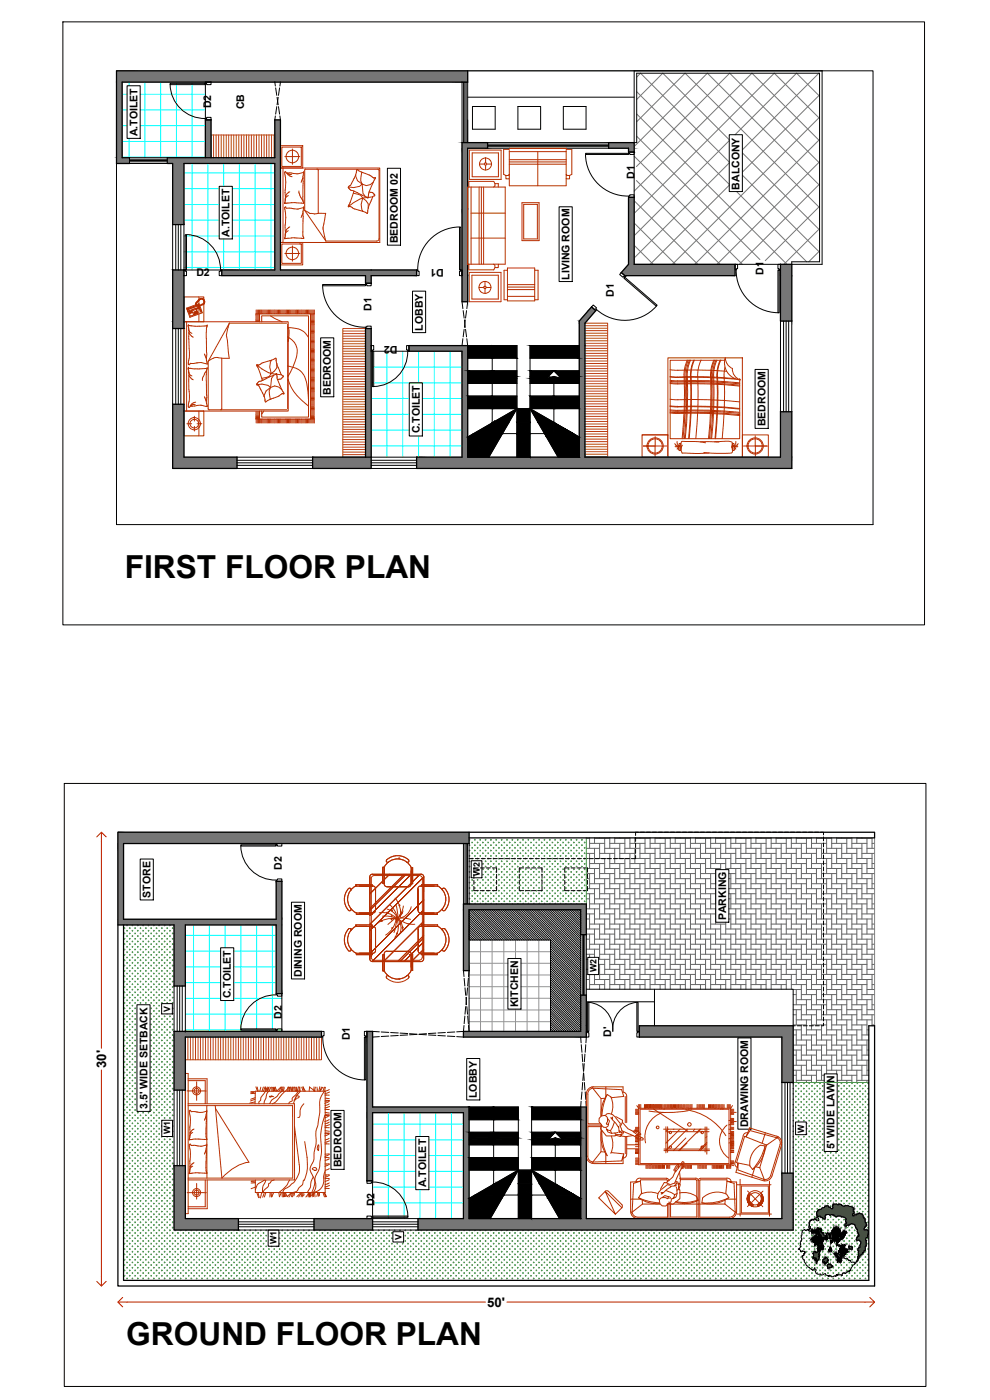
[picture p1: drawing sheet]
<svg xmlns="http://www.w3.org/2000/svg" width="297mm" height="420mm" viewBox="0 0 297 420" stroke-linecap="round" stroke-linejoin="round" font-family="sans-serif">
<defs><g id="words">
<g font-size="9.5">
<text x="37.4" y="173.4">FIRST FLOOR PLAN</text>
<text x="37.9" y="403.6">GROUND FLOOR PLAN</text>
</g>
<g font-size="4">
<text x="31.8" y="320.5" transform="rotate(-90 31.8 320.5)">30'</text>
<text x="146.2" y="392.2">50'</text>
</g>
<g font-size="3.2">
<text x="63.3" y="32.5" transform="rotate(-90 63.3 32.5)">D2</text>
<text x="73.2" y="32.8" transform="rotate(-90 73.2 32.8)">CB</text>
<text x="41.2" y="40.9" transform="rotate(-90 41.2 40.9)">A.TOILET</text>
<text x="190.4" y="53.7" transform="rotate(-90 190.4 53.7)">D1</text>
<text x="221.9" y="56.9" transform="rotate(-90 221.9 56.9)">BALCONY</text>
<text x="68.9" y="71.1" transform="rotate(-90 68.9 71.1)">A.TOILET</text>
<text x="119.3" y="73" transform="rotate(-90 119.3 73)">BEDROOM 02</text>
<text x="58.9" y="82.7">D2</text>
<text x="133.1" y="80.6" transform="rotate(180 133.1 80.6)">D1</text>
<text x="170.8" y="83.9" transform="rotate(-90 170.8 83.9)">LIVING ROOM</text>
<text x="229.1" y="82.5" transform="rotate(-90 229.1 82.5)">D1</text>
<text x="184.1" y="89.2" transform="rotate(-90 184.1 89.2)">D1</text>
<text x="111.4" y="93.3" transform="rotate(-90 111.4 93.3)">D1</text>
<text x="126.9" y="99.3" transform="rotate(-90 126.9 99.3)">LOBBY</text>
<text x="119.2" y="103.7" transform="rotate(180 119.2 103.7)">D2</text>
<text x="99.3" y="118.5" transform="rotate(-90 99.3 118.5)">BEDROOM</text>
<text x="125.9" y="130.1" transform="rotate(-90 125.9 130.1)">C.TOILET</text>
<text x="229.6" y="128" transform="rotate(-90 229.6 128)">BEDROOM</text>
<text x="84.6" y="261" transform="rotate(-90 84.6 261)">D2</text>
<text x="45.2" y="269.4" transform="rotate(-90 45.2 269.4)">STORE</text>
<text x="217.9" y="276.2" transform="rotate(-90 217.9 276.2)">PARKING</text>
<text x="90.5" y="293.2" transform="rotate(-90 90.5 293.2)">DINING ROOM</text>
<text x="69.3" y="299.6" transform="rotate(-90 69.3 299.6)">C.TOILET</text>
<text x="84.6" y="305.8" transform="rotate(-90 84.6 305.8)">D2</text>
<text x="155.5" y="302.3" transform="rotate(-90 155.5 302.3)">KITCHEN</text>
<text x="183.3" y="311.1" transform="rotate(-90 183.3 311.1)">D'</text>
<text x="105" y="312.2" transform="rotate(-90 105 312.2)">D1</text>
<text x="143.1" y="329.6" transform="rotate(-90 143.1 329.6)">LOBBY</text>
<text x="44.2" y="332.9" transform="rotate(-90 44.2 332.9)">3.5' WIDE SETBACK</text>
<text x="224.5" y="338.3" transform="rotate(-90 224.5 338.3)">DRAWING ROOM</text>
<text x="250.4" y="344.9" transform="rotate(-90 250.4 344.9)">5' WIDE LAWN</text>
<text x="102.4" y="350.4" transform="rotate(-90 102.4 350.4)">BEDROOM</text>
<text x="127.8" y="356.3" transform="rotate(-90 127.8 356.3)">A.TOILET</text>
<text x="112.4" y="362" transform="rotate(-90 112.4 362)">D2</text>
</g>
<g font-size="2.6">
<text x="143.9" y="262.8" transform="rotate(-90 143.9 262.8)">W2</text>
<text x="178.9" y="291.8" transform="rotate(-90 178.9 291.8)">W2</text>
<text x="51" y="303.6" transform="rotate(-90 51 303.6)">V</text>
<text x="51.1" y="340.4" transform="rotate(-90 51.1 340.4)">W1</text>
<text x="241.2" y="339.9" transform="rotate(-90 241.2 339.9)">W</text>
<text x="83" y="373.3" transform="rotate(-90 83 373.3)">W1</text>
<text x="120.4" y="372.1" transform="rotate(-90 120.4 372.1)">V</text>
</g>
</g></defs>
<!-- layer: WALL HATCH -->
<g fill="#767676" stroke="#767676" stroke-width=".3">
<path d="M177.5 92.1l1.3 1.1h-2.3z"/>
<path d="M187.5 82.7h.4l-.2 .2z"/>
<path d="M35.4 249.8l105.3 3.4v-3.4zM35.4 249.8l105.3 3.4h-105.3z"/>
<path d="M82.9 264.5l1.7 11.4v-11.4zM82.9 264.5l1.7 11.4h-1.7z"/>
<path d="M35.4 253.2l1.7 22.7v-22.7zM35.4 253.2l1.7 22.7h-1.7z"/>
<path d="M35.4 275.9l49.2 1.7v-1.7zM35.4 275.9l49.2 1.7h-49.2z"/>
<path d="M52.2 277.6l3.4 18.3v-18.3zM52.2 277.6l3.4 18.3h-3.4z"/>
<path d="M82.9 277.6l1.7 20.6v-20.6zM82.9 277.6l1.7 20.6h-1.7z"/>
<path d="M110.1 309.5l1.7 1.7v-1.7zM110.1 309.5l1.7 1.7h-1.7z"/>
<path d="M110.1 311.2l1.7 21v-21zM110.1 311.2l1.7 21h-1.7z"/>
<path d="M110.1 332.2l30.6 1.7v-1.7zM110.1 332.2l30.6 1.7h-30.6z"/>
<path d="M110.1 333.9l1.7 20.5v-20.5zM110.1 333.9l1.7 20.5h-1.7z"/>
<path d="M234.6 352.1l3.4 13.6v-13.6zM234.6 352.1l3.4 13.6h-3.4z"/>
<path d="M174.2 332.2l1.7 33.5v-33.5zM174.2 332.2l1.7 33.5h-1.7z"/>
<path d="M139.1 333.9l1.6 31.8v-31.8zM139.1 333.9l1.6 31.8h-1.6z"/>
<path d="M125.4 365.7l112.6 3.4v-3.4zM125.4 365.7l112.6 3.4h-112.6z"/>
<path d="M191.8 307.8l46.2 3.4v-3.4zM191.8 307.8l46.2 3.4h-46.2z"/>
<path d="M234.6 311.2l3.4 13.7v-13.7zM234.6 311.2l3.4 13.7h-3.4z"/>
<path d="M52.2 309.5l44.3 1.7v-1.7zM52.2 309.5l44.3 1.7h-44.3z"/>
<path d="M52.2 311.2l3.4 11v-11zM52.2 311.2l3.4 11h-3.4z"/>
<path d="M52.2 322.2l3.4 5v-5zM52.2 322.2l3.4 5h-3.4z"/>
<path d="M52.2 349.8l3.4 15.9v-15.9zM52.2 349.8l3.4 15.9h-3.4z"/>
<path d="M52.2 365.7l19.3 3.4v-3.4zM52.2 365.7l19.3 3.4h-19.3z"/>
<path d="M94.2 365.7l17.6 3.4v-3.4zM94.2 365.7l17.6 3.4h-17.6z"/>
<path d="M139.1 271.3l36.8 1.7v-1.7zM139.1 271.3l36.8 1.7h-36.8z"/>
<path d="M174.2 273l1.7 7.5v-7.5zM174.2 273l1.7 7.5h-1.7z"/>
<path d="M139.1 273l1.6 18.3v-18.3zM139.1 273l1.6 18.3h-1.6z"/>
<path d="M174.2 298.7l1.7 9.1v-9.1zM174.2 298.7l1.7 9.1h-1.7z"/>
<path d="M174.2 307.8l1.7 1.7v-1.7zM174.2 307.8l1.7 1.7h-1.7z"/>
<path d="M139.1 309.5l36.8 1.7v-1.7zM139.1 309.5l36.8 1.7h-36.8z"/>
<path d="M35 21.3l105.3 3.3v-3.3zM35 21.3l105.3 3.3h-105.3z"/>
<path d="M35 24.6l1.6 22.7v-22.7zM35 24.6l1.6 22.7h-1.6z"/>
<path d="M35 47.3l3.8 1.8v-1.8zM35 47.3l3.8 1.8h-3.8z"/>
<path d="M176.5 93.2l-.4 3.2 2.7-3.2zM176.5 93.2l-.4 3.2h-2.3z"/>
<path d="M173.8 96.4l1.7 .6 .6-.6zM173.8 96.4l1.7 .6h-1.7z"/>
<path d="M173.8 97l1.7 6.7v-6.7zM173.8 97l1.7 6.7h-1.7z"/>
<path d="M122.7 103.7l17.6 1.7v-1.7zM122.7 103.7l17.6 1.7h-17.6z"/>
<path d="M234.2 123.6l3.4 13.6v-13.6zM234.2 123.6l3.4 13.6h-3.4z"/>
<path d="M173.8 103.7l1.7 33.5v-33.5zM173.8 103.7l1.7 33.5h-1.7z"/>
<path d="M138.6 105.4l1.7 31.8v-31.8zM138.6 105.4l1.7 31.8h-1.7z"/>
<path d="M125 137.2l112.6 3.4v-3.4zM125 137.2l112.6 3.4h-112.6z"/>
<path d="M234.2 79.3l3.4 3.4v-3.4zM234.2 79.3l3.4 3.4h-3.4z"/>
<path d="M234.2 82.7l3.4 13.7v-13.7zM234.2 82.7l3.4 13.7h-3.4z"/>
<path d="M82.5 36l1.6 11.3v-11.3zM82.5 36l1.6 11.3h-1.6z"/>
<path d="M50.2 47.3l33.9 1.8v-1.8zM50.2 47.3l33.9 1.8h-33.9z"/>
<path d="M51.8 49.1l3.4 18.3v-18.3zM51.8 49.1l3.4 18.3h-3.4z"/>
<path d="M82.5 49.1l1.6 31.9v-31.9zM82.5 49.1l1.6 31.9h-1.6z"/>
<path d="M66.5 81l58.5 1.7v-1.7zM66.5 81l58.5 1.7h-58.5z"/>
<path d="M109.7 82.7l1.7 2.3v-2.3zM109.7 82.7l1.7 2.3h-1.7z"/>
<path d="M61.6 36l1.7 11.3v-11.3zM61.6 36l1.7 11.3h-1.7z"/>
<path d="M51.8 81l3.4 1.7v-1.7zM51.8 81l3.4 1.7h-3.4z"/>
<path d="M51.8 82.7l3.4 6.4v-6.4zM51.8 82.7l3.4 6.4h-3.4z"/>
<path d="M51.8 89.1l3.4 7.5v-7.5zM51.8 89.1l3.4 7.5h-3.4z"/>
<path d="M51.8 96.6l3.4 2v-2zM51.8 96.6l3.4 2h-3.4z"/>
<path d="M51.8 121.3l3.4 15.9v-15.9zM51.8 121.3l3.4 15.9h-3.4z"/>
<path d="M51.8 137.2l19.3 3.4v-3.4zM51.8 137.2l19.3 3.4h-19.3z"/>
<path d="M138.6 42.8l7.7 1.7v-1.7zM138.6 42.8l7.7 1.7h-7.7z"/>
<path d="M138.6 44.5l1.7 18.3v-18.3zM138.6 44.5l1.7 18.3h-1.7z"/>
<path d="M138.6 62.8l1.7 19.9v-19.9zM138.6 62.8l1.7 19.9h-1.7z"/>
<path d="M138.6 82.7l1.7 7.9v-7.9zM138.6 82.7l1.7 7.9h-1.7z"/>
<path d="M109.7 98.6l1.7 5.1v-5.1zM109.7 98.6l1.7 5.1h-1.7z"/>
<path d="M109.7 103.7l1.7 1.7v-1.7zM109.7 103.7l1.7 1.7h-1.7z"/>
<path d="M109.7 105.4l1.7 31.8v-31.8zM109.7 105.4l1.7 31.8h-1.7z"/>
<path d="M93.8 137.2l17.6 3.4v-3.4zM93.8 137.2l17.6 3.4h-17.6z"/>
<path d="M188.6 59.2l1.7 20.1v-20.1zM188.6 59.2l1.7 20.1h-1.7z"/>
<path d="M188.6 79.3l31.9 2.5v-2.5zM188.6 79.3l31.9 2.5h-34.1z"/>
<path d="M186.4 81.8l34.1 .9v-.9zM186.4 81.8l34.1 .9h-33z"/>
<path d="M182.6 42.8l7.7 1.7v-1.7zM182.6 42.8l7.7 1.7h-7.7z"/>
<path d="M188.6 44.5l1.7 1.1v-1.1zM188.6 44.5l1.7 1.1h-1.7z"/>
</g>
<!-- layer: 1.WC -->
<g fill="none" stroke="#0ff" stroke-width=".3">
<path d="M36.6 37.7h1.5M36.6 33h1.5M36.6 28.3h1.5M38.7 24.6v1.1M42.1 37.7h19.5M42.1 33h19.5M42.1 28.3h19.5M43.5 24.6v22.7M48.2 24.6v22.7M52.9 24.6v22.7M57.6 24.6v22.7M36.6 47.2h25"/>
<path d="M36.6 42.5h25M38.7 41.5v5.8M55.2 56.6h10.6M55.2 51.9h27.3M57.6 49.1v31.9M62.4 49.1v31.9M67.1 49.1v6.8M69.7 56.6h12.8M71.8 49.1v31.9M76.6 49.1v31.9M81.3 49.1v31.9M55.2 75.6h27.3"/>
<path d="M55.2 70.8h10.6M55.2 66.1h10.6M55.2 61.4h10.6M67.1 71.7v9.3M69.7 70.8h12.8M69.7 66.1h12.8M69.7 61.4h12.8M55.2 80.3h27.3M111.4 119.6h11.4M111.4 114.9h27.2M111.4 110.2h27.2M116.1 105.4v31.8"/>
<path d="M120.8 105.4v31.8M125.6 105.4v9.5M126.7 119.6h11.9M130.3 105.4v31.8M135 105.4v31.8M111.4 133.8h27.2M111.4 129.1h11.4M111.4 124.3h11.4M125.6 130.9v6.3M126.7 129.1h11.9M126.7 124.3h11.9M58.1 277.6v31.9"/>
<path d="M62.8 277.6v31.9M67.5 277.6v6.8M72.2 277.6v31.9M77 277.6v31.9M81.7 277.6v31.9M55.6 299.6h10.6M55.6 294.9h10.6M55.6 290.2h10.6M55.6 285.5h10.6M55.6 280.7h27.3M70.1 299.6h14.5M70.1 294.9h12.8"/>
<path d="M70.1 290.2h12.8M70.1 285.5h12.8M55.6 309.1h29M55.6 304.4h29M67.5 300.3v9.2M111.8 337.4h27.3M116.5 333.9v31.8M121.3 333.9v31.8M126 333.9v7.2M130.7 333.9v31.8M135.5 333.9v31.8M111.8 356.3h12.9"/>
<path d="M111.8 351.5h12.9M111.8 346.8h12.9M111.8 342.1h12.9M126 357v8.7M128.7 356.3h10.4M128.7 351.5h10.4M128.7 346.8h10.4M128.7 342.1h10.4M111.8 361h27.3"/>
</g>
<!-- layer: LAWN -->
<g fill="none" stroke="#636466" stroke-width=".3">
<path d="M175.9 257.6h1M175.9 256.1h2.5M175.9 254.6h4M175.9 251.6h1M176.9 259.2h4.5M176.9 253.1h4.5M176.9 251.5v3.1M176.9 256.1v4.5M178.4 257.6h4.6M178.4 251.6h4.6M178.4 251.5v1.6M178.4 254.6v4.6"/>
<path d="M179.9 256.1h4.5M179.9 251.5v.1M179.9 253.1v4.5M179.9 259.2v4.5M181.4 257.6v4.6M181.4 254.6h4.6M181.4 251.6v4.5M183 256.1v4.5M183 259.2h4.5M183 253.1h4.5M183 251.5v3.1M184.4 254.6v4.6"/>
<path d="M184.4 257.6h4.6M184.4 251.6h4.6M184.4 251.5v1.6M186 256.1h4.5M186 251.5v.1M186 253.1v4.5M186 259.2v4.5M187.5 257.6v4.6M187.5 254.6h4.5M187.5 251.6v4.5M189 256.1v4.5M189 259.2h4.5"/>
<path d="M189 253.1h4.5M189 251.5v3.1M190.5 254.6v4.6M190.5 257.6h4.6M190.5 251.6h4.6M190.5 251.5v1.6M192 256.1h4.5M192 251.5v.1M192 253.1v4.5M192 259.2v4.5M193.5 254.6h4.6M193.5 251.6v4.5"/>
<path d="M193.5 257.6v4.6M195.1 259.2h4.5M195.1 253.1h4.5M195.1 251.5v3.1M195.1 256.1v4.5M196.5 257.6h4.6M196.5 251.6h4.6M196.5 251.5v1.6M196.5 254.6v4.6M198.1 256.1h4.5M198.1 251.5v.1M198.1 253.1v4.5"/>
<path d="M198.1 259.2v4.5M199.6 254.6h4.5M199.6 251.6v4.5M199.6 257.6v4.6M201.1 259.2h4.5M201.1 253.1h4.5M201.1 251.5v3.1M201.1 256.1v4.5M202.6 257.6h4.6M202.6 251.6h4.6M202.6 251.5v1.6M202.6 254.6v4.6"/>
<path d="M204.1 256.1h4.5M204.1 251.5v.1M204.1 253.1v4.5M204.1 259.2v4.5M205.6 254.6h4.6M205.6 251.6v4.5M205.6 257.6v4.6M207.2 259.2h4.5M207.2 253.1h4.5M207.2 251.5v3.1M207.2 256.1v4.5M208.6 257.6h4.6"/>
<path d="M208.6 251.6h4.6M208.6 251.5v1.6M208.6 254.6v4.6M210.2 256.1h4.5M210.2 251.5v.1M210.2 253.1v4.5M210.2 259.2v4.5M211.7 254.6h4.5M211.7 251.6v4.5M211.7 257.6v4.6M213.2 259.2h4.5M213.2 253.1h4.5"/>
<path d="M213.2 251.5v3.1M213.2 256.1v4.5M214.7 257.6h4.6M214.7 251.6h4.6M214.7 251.5v1.6M214.7 254.6v4.6M216.2 256.1h4.6M216.2 251.5v.1M216.2 253.1v4.5M216.2 259.2v1.8M217.7 254.6h4.6M217.7 251.6v4.5"/>
<path d="M217.7 257.6v3.4M219.3 259.2h4.5M219.3 253.1h4.5M219.3 251.5v3.1M219.3 256.1v4.5M220.8 257.6h4.5M220.8 251.6h4.5M220.8 251.5v1.6M220.8 254.6v4.6M222.3 256.1h4.5M222.3 251.5v.1M222.3 253.1v4.5"/>
<path d="M222.3 259.2v4.5M223.8 254.6h4.5M223.8 251.6v4.5M223.8 257.6v4.6M225.3 259.2h4.6M225.3 253.1h4.6M225.3 251.5v3.1M225.3 256.1v4.5M226.8 257.6h4.6M226.8 251.6h4.6M226.8 251.5v1.6M226.8 254.6v4.6"/>
<path d="M228.3 256.1h4.6M228.3 251.5v.1M228.3 253.1v4.5M228.3 259.2v4.5M229.9 254.6h4.5M229.9 251.6v4.5M229.9 257.6v4.6M231.4 259.2h4.5M231.4 253.1h4.5M231.4 251.5v3.1M231.4 256.1v4.5M232.9 257.6h4.5"/>
<path d="M232.9 251.6h4.5M232.9 251.5v1.6M232.9 254.6v4.6M234.4 256.1h4.5M234.4 251.5v.1M234.4 253.1v4.5M234.4 259.2v4.5M235.9 254.6h4.5M235.9 251.6v4.5M235.9 257.6v4.6M237.4 259.2h4.6M237.4 253.1h4.6"/>
<path d="M237.4 251.5v3.1M237.4 256.1v4.5M238.9 257.6h4.6M238.9 251.6h4.6M238.9 251.5v1.6M238.9 254.6v4.6M240.4 256.1h4.6M240.4 251.5v.1M240.4 253.1v4.5M240.4 259.2v4.5M242 254.6h4.5M242 251.6v4.5"/>
<path d="M242 257.6v4.6M243.5 259.2h4.5M243.5 253.1h4.5M243.5 251.5v3.1M243.5 256.1v4.5M245 257.6h4.5M245 251.6h4.5M245 251.5v1.6M245 254.6v4.6M246.5 256.1h4.5M246.5 251.5v.1M246.5 253.1v4.5"/>
<path d="M246.5 259.2v4.5M248 254.6h4.5M248 251.6v4.5M248 257.6v4.6M249.5 259.2h4.6M249.5 253.1h4.6M249.5 251.5v3.1M249.5 256.1v4.5M251 257.6h4.6M251 251.6h4.6M251 251.5v1.6M251 254.6v4.6"/>
<path d="M252.5 256.1h4.6M252.5 251.5v.1M252.5 253.1v4.5M252.5 259.2v4.5M254.1 254.6h4.5M254.1 251.6v4.5M254.1 257.6v4.6M255.6 259.2h4.5M255.6 253.1h4.5M255.6 251.5v3.1M255.6 256.1v4.5M257.1 257.6h4.5"/>
<path d="M257.1 251.6h4.5M257.1 251.5v1.6M257.1 254.6v4.6M258.6 256.1h3.8M258.6 251.5v.1M258.6 253.1v4.5M258.6 259.2v4.5M260.1 254.6h2.3M260.1 251.6v4.5M260.1 257.6v4.6M261.6 259.2h.8M261.6 253.1h.8"/>
<path d="M261.6 251.5v3.1M261.6 256.1v4.5M175.9 278.8h4M175.9 275.8h1M175.9 274.3h2.5M175.9 272.8h4M175.9 269.7h1M175.9 268.2h2.5M176.3 266.7h3.6M176.3 263.7h.6M176.3 262.2h2.1M176.3 260.6h3.6"/>
<path d="M176.9 277.3h4.5M176.9 271.3h4.5M176.9 265.2h4.5M176.9 262.2v4.5M176.9 268.2v4.6M176.9 274.3v4.5M178.4 275.8h4.6M178.4 269.7h4.6M178.4 263.7h4.6M178.4 260.6v4.6M178.4 266.7v4.6M178.4 272.8v4.5"/>
<path d="M178.4 278.8v4.6M179.9 274.3h4.5M179.9 268.2h4.5M179.9 262.2h4.5M179.9 265.2v4.5M179.9 271.3v4.5M179.9 277.3v4.6M181.4 278.8h4.6M181.4 272.8h4.6M181.4 266.7h4.6M181.4 260.6h4.6M181.4 263.7v4.5"/>
<path d="M181.4 269.7v4.6M181.4 275.8v4.5M183 277.3h4.5M183 271.3h4.5M183 265.2h4.5M183 262.2v4.5M183 268.2v4.6M183 274.3v4.5M184.4 275.8h4.6M184.4 269.7h4.6M184.4 263.7h4.6M184.4 260.6v4.6"/>
<path d="M184.4 266.7v4.6M184.4 272.8v4.5M184.4 278.8v4.6M186 274.3h4.5M186 268.2h4.5M186 262.2h4.5M186 265.2v4.5M186 271.3v4.5M186 277.3v4.6M187.5 278.8h4.5M187.5 272.8h4.5M187.5 266.7h4.5"/>
<path d="M187.5 260.6h4.5M187.5 263.7v4.5M187.5 269.7v4.6M187.5 275.8v4.5M189 277.3h4.5M189 271.3h4.5M189 265.2h4.5M189 262.2v4.5M189 268.2v4.6M189 274.3v4.5M190.5 275.8h4.6M190.5 269.7h4.6"/>
<path d="M190.5 263.7h4.6M190.5 260.6v4.6M190.5 266.7v4.6M190.5 272.8v4.5M190.5 278.8v4.6M192 274.3h4.5M192 268.2h4.5M192 262.2h4.5M192 265.2v4.5M192 271.3v4.5M192 277.3v4.6M193.5 278.8h4.6"/>
<path d="M193.5 272.8h4.6M193.5 266.7h4.6M193.5 260.6h4.6M193.5 263.7v4.5M193.5 269.7v4.6M193.5 275.8v4.5M195.1 277.3h4.5M195.1 271.3h4.5M195.1 265.2h4.5M195.1 262.2v4.5M195.1 268.2v4.6M195.1 274.3v4.5"/>
<path d="M196.5 275.8h4.6M196.5 269.7h4.6M196.5 263.7h4.6M196.5 260.6v4.6M196.5 266.7v4.6M196.5 272.8v4.5M196.5 278.8v4.6M198.1 274.3h4.5M198.1 268.2h4.5M198.1 262.2h4.5M198.1 265.2v4.5M198.1 271.3v4.5"/>
<path d="M198.1 277.3v4.6M199.6 278.8h4.5M199.6 272.8h4.5M199.6 266.7h4.5M199.6 260.6h4.5M199.6 263.7v4.5M199.6 269.7v4.6M199.6 275.8v4.5M201.1 277.3h4.5M201.1 271.3h4.5M201.1 265.2h4.5M201.1 262.2v4.5"/>
<path d="M201.1 268.2v4.6M201.1 274.3v4.5M202.6 275.8h4.6M202.6 269.7h4.6M202.6 263.7h4.6M202.6 260.6v4.6M202.6 266.7v4.6M202.6 272.8v4.5M202.6 278.8v4.6M204.1 274.3h4.5M204.1 268.2h4.5M204.1 262.2h4.5"/>
<path d="M204.1 265.2v4.5M204.1 271.3v4.5M204.1 277.3v4.6M205.6 278.8h4.6M205.6 272.8h4.6M205.6 266.7h4.6M205.6 260.6h4.6M205.6 263.7v4.5M205.6 269.7v4.6M205.6 275.8v4.5M207.2 277.3h4.5M207.2 271.3h4.5"/>
<path d="M207.2 265.2h4.5M207.2 262.2v4.5M207.2 268.2v4.6M207.2 274.3v4.5M208.6 275.8h4.6M208.6 269.7h4.6M208.6 263.7h4.6M208.6 260.6v4.6M208.6 266.7v4.6M208.6 272.8v4.5M208.6 278.8v4.6M210.2 274.3h4.5"/>
<path d="M210.2 268.2h4.5M210.2 262.2h4.5M210.2 265.2v4.5M210.2 271.3v4.5M210.2 277.3v4.6M211.7 278.8h4.5M211.7 272.8h3M211.7 266.7h3M211.7 260.6h4.5M211.7 263.7v4.5M211.7 269.7v4.6M211.7 275.8v4.5"/>
<path d="M213.2 277.3h4.5M213.2 271.3h1.5M213.2 265.2h1.5M213.2 262.2v4.5M213.2 268.2v4.6M213.2 274.3v4.5M214.7 275.8h.1M214.7 269.7h.1M214.7 263.7h.1M214.7 260.6v4.6M214.7 266.7v4.6M214.7 272.8v4.5"/>
<path d="M214.7 278.8v4.6M216.2 277.3v4.6M217.7 278.8h4.6M217.7 260.6h4.6M217.7 276.8v3.5M218.7 275.8h.6M218.7 274.3h2.1M218.7 272.8h3.6M218.7 269.7h.6M218.7 268.2h2.1M218.7 266.7h3.6M218.7 263.7h.6"/>
<path d="M218.7 262.2h2.1M219.3 277.3h4.5M219.3 271.3h4.5M219.3 265.2h4.5M219.3 262.2v4.5M219.3 268.2v4.6M219.3 274.3v4.5M220.8 275.8h4.5M220.8 269.7h4.5M220.8 263.7h4.5M220.8 260.6v4.6M220.8 266.7v4.6"/>
<path d="M220.8 272.8v4.5M220.8 278.8v4.6M222.3 274.3h4.5M222.3 268.2h4.5M222.3 262.2h4.5M222.3 265.2v4.5M222.3 271.3v4.5M222.3 277.3v4.6M223.8 278.8h4.5M223.8 272.8h4.5M223.8 266.7h4.5M223.8 260.6h4.5"/>
<path d="M223.8 263.7v4.5M223.8 269.7v4.6M223.8 275.8v4.5M225.3 277.3h4.6M225.3 271.3h4.6M225.3 265.2h4.6M225.3 262.2v4.5M225.3 268.2v4.6M225.3 274.3v4.5M226.8 275.8h4.6M226.8 269.7h4.6M226.8 263.7h4.6"/>
<path d="M226.8 260.6v4.6M226.8 266.7v4.6M226.8 272.8v4.5M226.8 278.8v4.6M228.3 274.3h4.6M228.3 268.2h4.6M228.3 262.2h4.6M228.3 265.2v4.5M228.3 271.3v4.5M228.3 277.3v4.6M229.9 278.8h4.5M229.9 272.8h4.5"/>
<path d="M229.9 266.7h4.5M229.9 260.6h4.5M229.9 263.7v4.5M229.9 269.7v4.6M229.9 275.8v4.5M231.4 277.3h4.5M231.4 271.3h4.5M231.4 265.2h4.5M231.4 262.2v4.5M231.4 268.2v4.6M231.4 274.3v4.5M232.9 275.8h4.5"/>
<path d="M232.9 269.7h4.5M232.9 263.7h4.5M232.9 260.6v4.6M232.9 266.7v4.6M232.9 272.8v4.5M232.9 278.8v4.6M234.4 274.3h4.5M234.4 268.2h4.5M234.4 262.2h4.5M234.4 265.2v4.5M234.4 271.3v4.5M234.4 277.3v4.6"/>
<path d="M235.9 278.8h4.5M235.9 272.8h4.5M235.9 266.7h4.5M235.9 260.6h4.5M235.9 263.7v4.5M235.9 269.7v4.6M235.9 275.8v4.5M237.4 277.3h4.6M237.4 271.3h4.6M237.4 265.2h4.6M237.4 262.2v4.5M237.4 268.2v4.6"/>
<path d="M237.4 274.3v4.5M238.9 275.8h4.6M238.9 269.7h4.6M238.9 263.7h4.6M238.9 260.6v4.6M238.9 266.7v4.6M238.9 272.8v4.5M238.9 278.8v4.6M240.4 274.3h4.6M240.4 268.2h4.6M240.4 262.2h4.6M240.4 265.2v4.5"/>
<path d="M240.4 271.3v4.5M240.4 277.3v4.6M242 278.8h4.5M242 272.8h4.5M242 266.7h4.5M242 260.6h4.5M242 263.7v4.5M242 269.7v4.6M242 275.8v4.5M243.5 277.3h4.5M243.5 271.3h4.5M243.5 265.2h4.5"/>
<path d="M243.5 262.2v4.5M243.5 268.2v4.6M243.5 274.3v4.5M245 275.8h4.5M245 269.7h4.5M245 263.7h4.5M245 260.6v4.6M245 266.7v4.6M245 272.8v4.5M245 278.8v4.6M246.5 274.3h4.5M246.5 268.2h4.5"/>
<path d="M246.5 262.2h4.5M246.5 265.2v4.5M246.5 271.3v4.5M246.5 277.3v4.6M248 278.8h4.5M248 272.8h4.5M248 266.7h4.5M248 260.6h4.5M248 263.7v4.5M248 269.7v4.6M248 275.8v4.5M249.5 277.3h4.6"/>
<path d="M249.5 271.3h4.6M249.5 265.2h4.6M249.5 262.2v4.5M249.5 268.2v4.6M249.5 274.3v4.5M251 275.8h4.6M251 269.7h4.6M251 263.7h4.6M251 260.6v4.6M251 266.7v4.6M251 272.8v4.5M251 278.8v4.6"/>
<path d="M252.5 274.3h4.6M252.5 268.2h4.6M252.5 262.2h4.6M252.5 265.2v4.5M252.5 271.3v4.5M252.5 277.3v4.6M254.1 278.8h4.5M254.1 272.8h4.5M254.1 266.7h4.5M254.1 260.6h4.5M254.1 263.7v4.5M254.1 269.7v4.6"/>
<path d="M254.1 275.8v4.5M255.6 277.3h4.5M255.6 271.3h4.5M255.6 265.2h4.5M255.6 262.2v4.5M255.6 268.2v4.6M255.6 274.3v4.5M257.1 275.8h4.5M257.1 269.7h4.5M257.1 263.7h4.5M257.1 260.6v4.6M257.1 266.7v4.6"/>
<path d="M257.1 272.8v4.5M257.1 278.8v4.6M258.6 274.3h3.8M258.6 268.2h3.8M258.6 262.2h3.8M258.6 265.2v4.5M258.6 271.3v4.5M258.6 277.3v4.6M260.1 278.8h2.3M260.1 272.8h2.3M260.1 266.7h2.3M260.1 260.6h2.3"/>
<path d="M260.1 263.7v4.5M260.1 269.7v4.6M260.1 275.8v4.5M261.6 277.3h.8M261.6 271.3h.8M261.6 265.2h.8M261.6 262.2v4.5M261.6 268.2v4.6M261.6 274.3v4.5M175.9 294h1M175.9 292.4h.4M175.9 290.9h.4"/>
<path d="M175.9 287.9h.4M175.9 286.4h2.5M175.9 284.9h4M175.9 281.9h1M175.9 280.3h2.5M176.9 295.5h4.5M176.9 283.4h4.5M176.9 280.3v4.6M176.9 286.4v.9M176.9 292.5v4.4M178.4 294h4.6M178.4 281.9h4.6"/>
<path d="M178.4 284.9v2.4M178.4 292.5v3M179.6 290.9h.3M179.6 289.4h1.8M179.6 287.9h3.4M179.9 292.4h4.5M179.9 286.4h4.5M179.9 280.3h4.5M179.9 283.4v4.5M179.9 289.4v4.6M179.9 295.5v1.4M181.4 290.9h4.6"/>
<path d="M181.4 284.9h4.6M181.4 281.9v4.5M181.4 287.9v4.5M181.4 294v2.9M183 295.5h4.5M183 289.4h4.5M183 283.4h4.5M183 280.3v4.6M183 286.4v4.5M183 292.4v4.5M184.4 294h4.6M184.4 287.9h4.6"/>
<path d="M184.4 281.9h4.6M184.4 284.9v4.5M184.4 290.9v4.6M186 292.4h4.5M186 286.4h4.5M186 280.3h4.5M186 283.4v4.5M186 289.4v4.6M186 295.5v1.4M187.5 290.9h4.5M187.5 284.9h4.5M187.5 281.9v4.5"/>
<path d="M187.5 287.9v4.5M187.5 294v2.9M189 295.5h4.5M189 289.4h4.5M189 283.4h4.5M189 280.3v4.6M189 286.4v4.5M189 292.4v4.5M190.5 294h4.6M190.5 287.9h4.6M190.5 281.9h4.6M190.5 284.9v4.5"/>
<path d="M190.5 290.9v4.6M192 292.4h4.5M192 286.4h4.5M192 280.3h4.5M192 283.4v4.5M192 289.4v4.6M192 295.5v1.4M193.5 290.9h4.6M193.5 284.9h4.6M193.5 281.9v4.5M193.5 287.9v4.5M193.5 294v2.9"/>
<path d="M195.1 295.5h4.5M195.1 289.4h4.5M195.1 283.4h4.5M195.1 280.3v4.6M195.1 286.4v4.5M195.1 292.4v4.5M196.5 294h4.6M196.5 287.9h4.6M196.5 281.9h4.6M196.5 284.9v4.5M196.5 290.9v4.6M198.1 292.4h4.5"/>
<path d="M198.1 286.4h4.5M198.1 280.3h4.5M198.1 283.4v4.5M198.1 289.4v4.6M198.1 295.5v1.4M199.6 290.9h4.5M199.6 284.9h4.5M199.6 281.9v4.5M199.6 287.9v4.5M199.6 294v2.9M201.1 295.5h4.5M201.1 289.4h4.5"/>
<path d="M201.1 283.4h4.5M201.1 280.3v4.6M201.1 286.4v4.5M201.1 292.4v4.5M202.6 294h4.6M202.6 287.9h4.6M202.6 281.9h4.6M202.6 284.9v4.5M202.6 290.9v4.6M204.1 292.4h4.5M204.1 286.4h4.5M204.1 280.3h4.5"/>
<path d="M204.1 283.4v4.5M204.1 289.4v4.6M204.1 295.5v1.4M205.6 290.9h4.6M205.6 284.9h4.6M205.6 281.9v4.5M205.6 287.9v4.5M205.6 294v2.9M207.2 295.5h4.5M207.2 289.4h4.5M207.2 283.4h4.5M207.2 280.3v4.6"/>
<path d="M207.2 286.4v4.5M207.2 292.4v4.5M208.6 294h4.6M208.6 287.9h4.6M208.6 281.9h4.6M208.6 284.9v4.5M208.6 290.9v4.6M210.2 292.4h4.5M210.2 286.4h4.5M210.2 280.3h4.5M210.2 283.4v4.5M210.2 289.4v4.6"/>
<path d="M210.2 295.5v1.4M211.7 290.9h4.5M211.7 284.9h4.5M211.7 281.9v4.5M211.7 287.9v4.5M211.7 294v2.9M213.2 295.5h4.5M213.2 289.4h4.5M213.2 283.4h4.5M213.2 280.3v4.6M213.2 286.4v4.5M213.2 292.4v4.5"/>
<path d="M214.7 294h4.6M214.7 287.9h4.6M214.7 281.9h4.6M214.7 284.9v4.5M214.7 290.9v4.6M216.2 292.4h4.6M216.2 286.4h4.6M216.2 280.3h4.6M216.2 283.4v4.5M216.2 289.4v4.6M216.2 295.5v1.4M217.7 290.9h4.6"/>
<path d="M217.7 284.9h4.6M217.7 281.9v4.5M217.7 287.9v4.5M217.7 294v2.9M219.3 295.5h4.5M219.3 289.4h4.5M219.3 283.4h4.5M219.3 280.3v4.6M219.3 286.4v4.5M219.3 292.4v4.5M220.8 294h4.5M220.8 287.9h4.5"/>
<path d="M220.8 281.9h4.5M220.8 284.9v4.5M220.8 290.9v4.6M222.3 292.4h4.5M222.3 286.4h4.5M222.3 280.3h4.5M222.3 283.4v4.5M222.3 289.4v4.6M222.3 295.5v1.4M223.8 290.9h4.5M223.8 284.9h4.5M223.8 281.9v4.5"/>
<path d="M223.8 287.9v4.5M223.8 294v2.9M225.3 295.5h4.6M225.3 289.4h4.6M225.3 283.4h4.6M225.3 280.3v4.6M225.3 286.4v4.5M225.3 292.4v4.5M226.8 294h4.6M226.8 287.9h4.6M226.8 281.9h4.6M226.8 284.9v4.5"/>
<path d="M226.8 290.9v4.6M228.3 292.4h4.6M228.3 286.4h4.6M228.3 280.3h4.6M228.3 283.4v4.5M228.3 289.4v4.6M228.3 295.5v1.4M229.9 290.9h4.5M229.9 284.9h4.5M229.9 281.9v4.5M229.9 287.9v4.5M229.9 294v2.9"/>
<path d="M231.4 295.5h4.5M231.4 289.4h4.5M231.4 283.4h4.5M231.4 280.3v4.6M231.4 286.4v4.5M231.4 292.4v4.5M232.9 294h4.5M232.9 287.9h4.5M232.9 281.9h4.5M232.9 284.9v4.5M232.9 290.9v4.6M234.4 292.4h4.5"/>
<path d="M234.4 286.4h4.5M234.4 280.3h4.5M234.4 283.4v4.5M234.4 289.4v4.6M234.4 295.5v1.4M235.9 290.9h4.5M235.9 284.9h4.5M235.9 281.9v4.5M235.9 287.9v4.5M235.9 294v2.9M237.4 295.5h4.6M237.4 289.4h4.6"/>
<path d="M237.4 283.4h4.6M237.4 280.3v4.6M237.4 286.4v4.5M237.4 292.4v4.5M238 298.5h.9M238 297h2.4M238.9 294h4.6M238.9 287.9h4.6M238.9 281.9h4.6M238.9 284.9v4.5M238.9 290.9v4.6M238.9 297v4.5"/>
<path d="M240.4 298.5h4.6M240.4 292.4h4.6M240.4 286.4h4.6M240.4 280.3h4.6M240.4 283.4v4.5M240.4 289.4v4.6M240.4 295.5v4.5M242 297h4.5M242 290.9h4.5M242 284.9h4.5M242 281.9v4.5M242 287.9v4.5"/>
<path d="M242 294v4.5M243.5 295.5h4.5M243.5 289.4h4.5M243.5 283.4h4.5M243.5 280.3v4.6M243.5 286.4v4.5M243.5 292.4v4.6M243.5 298.5v4.5M245 294h4.5M245 281.9h4.5M245 287.9h4.5M245 284.9v4.5"/>
<path d="M245 290.9v4.6M245 297v4.5M246.5 298.5h4.5M246.5 286.4h4.5M246.5 280.3h4.5M246.5 292.4h4.5M246.5 283.4v4.5M246.5 289.4v4.6M246.5 295.5v4.5M248 297h4.5M248 290.9h4.5M248 284.9h4.5"/>
<path d="M248 281.9v4.5M248 287.9v4.5M248 294v4.5M249.5 295.5h4.6M249.5 289.4h4.6M249.5 283.4h4.6M249.5 280.3v4.6M249.5 286.4v4.5M249.5 292.4v4.6M249.5 298.5v4.5M251 294h4.6M251 287.9h4.6"/>
<path d="M251 281.9h4.6M251 284.9v4.5M251 290.9v4.6M251 297v4.5M252.5 298.5h4.6M252.5 292.4h4.6M252.5 286.4h4.6M252.5 280.3h4.6M252.5 283.4v4.5M252.5 289.4v4.6M252.5 295.5v4.5M254.1 297h4.5"/>
<path d="M254.1 290.9h4.5M254.1 284.9h4.5M254.1 281.9v4.5M254.1 287.9v4.5M254.1 294v4.5M255.6 295.5h4.5M255.6 289.4h4.5M255.6 283.4h4.5M255.6 280.3v4.6M255.6 286.4v4.5M255.6 292.4v4.6M255.6 298.5v4.5"/>
<path d="M257.1 294h4.5M257.1 287.9h4.5M257.1 281.9h4.5M257.1 284.9v4.5M257.1 290.9v4.6M257.1 297v4.5M258.6 298.5h3.8M258.6 292.4h3.8M258.6 286.4h3.8M258.6 280.3h3.8M258.6 283.4v4.5M258.6 289.4v4.6"/>
<path d="M258.6 295.5v4.5M260.1 297h2.3M260.1 290.9h2.3M260.1 284.9h2.3M260.1 281.9v4.5M260.1 287.9v4.5M260.1 294v4.5M261.6 295.5h.8M261.6 289.4h.8M261.6 283.4h.8M261.6 280.3v4.6M261.6 286.4v4.5"/>
<path d="M261.6 292.4v4.6M261.6 298.5v4.5M238 319.7h4M238 316.7h.9M238 315.1h2.4M238 313.6h4M238 310.6h.9M238 309.1h2.4M238 307.6h4M238 304.5h.9M238 303h2.4M238 301.5h4"/>
<path d="M238.9 318.2h4.6M238.9 312.1h4.6M238.9 306.1h4.6M238.9 300h4.6M238.9 303v4.6M238.9 309.1v4.5M238.9 315.1v4.6M240.4 307.6v4.5M240.4 316.7h4.6M240.4 310.6h4.6M240.4 304.5h4.6M240.4 301.5v4.6"/>
<path d="M240.4 313.6v4.6M240.4 319.7v4.5M242 306.1v4.5M242 315.1h4.5M242 309.1h4.5M242 303h4.5M242 300v4.5M242 312.1v4.6M242 318.2v4.5M243.5 307.6h4.5M243.5 301.5h4.5M243.5 304.5v4.6"/>
<path d="M243.5 319.7h4.5M243.5 313.6h4.5M243.5 310.6v4.5M243.5 316.7v4.5M245 306.1h4.5M245 300h4.5M245 318.2h4.5M245 312.1h4.5M245 303v4.6M245 309.1v4.5M245 315.1v4.6M246.5 304.5h4.5"/>
<path d="M246.5 307.6v4.5M246.5 316.7h4.5M246.5 310.6h4.5M246.5 301.5v4.6M246.5 313.6v4.6M246.5 319.7v4.5M248 315.1h4.5M248 309.1h4.5M248 303h4.5M248 300v4.5M248 306.1v4.5M248 312.1v4.6"/>
<path d="M248 318.2v4.1M249.5 319.7h4.6M249.5 313.6h4.6M249.5 307.6h4.6M249.5 301.5h4.6M249.5 304.5v4.6M249.5 310.6v4.5M249.5 316.7v4.5M251 318.2h4.6M251 312.1h4.6M251 306.1h4.6M251 300h4.6"/>
<path d="M251 303v4.6M251 309.1v4.5M251 315.1v4.6M252.5 316.7h4.6M252.5 310.6h4.6M252.5 304.5h4.6M252.5 301.5v4.6M252.5 307.6v4.5M252.5 313.6v4.6M252.5 319.7v4.5M254.1 315.1h4.5M254.1 309.1h4.5"/>
<path d="M254.1 303h4.5M254.1 300v4.5M254.1 306.1v4.5M254.1 312.1v4.6M254.1 318.2v4.5M255.6 319.7h4.5M255.6 313.6h4.5M255.6 307.6h4.5M255.6 301.5h4.5M255.6 304.5v4.6M255.6 310.6v4.5M255.6 316.7v4.5"/>
<path d="M257.1 318.2h3.6M257.1 312.1h3.6M257.1 306.1h4.5M257.1 300h4.5M257.1 303v4.6M257.1 309.1v4.5M257.1 315.1v4.6M258.6 316.7h2.1M258.6 310.6h2.1M258.6 304.5h3.8M258.6 301.5v4.6M258.6 307.6v4.5"/>
<path d="M258.6 313.6v4.6M258.6 319.7v4.5M260.1 315.1h.6M260.1 309.1h.6M260.1 303h2.3M260.1 300v4.5M260.1 306.1v4.5M260.1 312.1v4.6M260.1 318.2v4.5M261.6 307.6h.8M261.6 301.5h.8M261.6 304.5v3.3"/>
<path d="M238 322.7h.9M238 321.2h2.4M238.9 324.2h4.6M238.9 321.2v3.7M240.4 322.7h4.6M242 321.2h4.5M242 324.2v.7M243.5 322.7v2.2M245 324.2h2.3M245 321.2v3.7M246.5 322.7h.8M248 321.2h4.5"/>
<path d="M251 321.2v1.1M251.2 324.2h4.4M252.5 322.7h4.6M254.1 321.2h4.5M254.1 324.2v.7M255.6 322.7v2.2M257.1 324.2h3.6M257.1 321.2v3.7M258.6 322.7h2.1M260.1 321.2h.6M260.1 324.2v.7"/>
</g>
<g fill="none" stroke="#4a954a" stroke-width=".3">
<path d="M140.7 258.5h.3M140.7 256.9h.3M140.7 255.3h.3M140.7 253.7h.3M140.7 252.1h.3M140.8 259.9l.2 .2M140.8 258.3l.2 .2M140.8 256.7l.2 .2M140.8 255.1l.2 .2M140.8 253.5l.2 .2M140.8 251.9l.2 .2M141 258.5l-.2 .1"/>
<path d="M141 256.9l-.2 .1M141 255.3l-.2 .1M141 253.7l-.2 .1M141 252.1l-.2 .1M141.5 257.7h.3M141.5 256.1h.3M141.5 254.5h.3M141.5 252.9h.3M141.6 257.5l.2 .2M141.6 255.9l.2 .2M141.6 254.3l.2 .2M141.6 252.7l.2 .2"/>
<path d="M141.8 257.7l-.2 .1M141.8 256.1l-.2 .1M141.8 254.5l-.2 .1M141.8 252.9l-.2 .1M142.4 256.9h.2M142.4 255.3h.2M142.4 253.7h.2M142.4 252.1h.2M142.4 251.9l.2 .2M142.4 256.7l.2 .2M142.4 255.1l.2 .2M142.4 253.5l.2 .2"/>
<path d="M142.6 256.9l-.2 .1M142.6 255.3l-.2 .1M142.6 253.7l-.2 .1M142.6 252.1l-.2 .1M143.2 257.7h.2M143.2 256.1h.2M143.2 254.5h.2M143.2 252.9h.2M143.2 257.5l.2 .2M143.2 255.9l.2 .2M143.2 254.3l.2 .2M143.2 252.7l.2 .2"/>
<path d="M143.4 257.7l-.2 .1M143.4 256.1l-.2 .1M143.4 254.5l-.2 .1M143.4 252.9l-.2 .1M144 256.9h.2M144 255.3h.2M144 253.7h.2M144 252.1h.2M144 251.9l.2 .2M144 256.7l.2 .2M144 255.1l.2 .2M144 253.5l.2 .2"/>
<path d="M144.2 256.9l-.2 .1M144.2 255.3l-.2 .1M144.2 253.7l-.2 .1M144.2 252.1l-.2 .1M144.8 259.2h.2M144.8 257.7h.2M144.8 256.1h.2M144.8 254.5h.2M144.8 252.9h.2M144.9 254.3l.1 .2M144.9 259.1l.1 .1M144.9 257.5l.1 .2"/>
<path d="M144.9 255.9l.1 .2M144.9 252.7l.1 .2M145 256.1l-.1 .1M145 254.5l-.1 .1M145 252.9l-.1 .1M145 259.2l-.1 .2M145 257.7l-.1 .1M145.6 258.5h.2M145.6 256.9h.2M145.6 255.3h.2M145.6 253.7h.2M145.6 252.1h.2"/>
<path d="M145.6 259.9l.2 .2M145.6 258.3l.2 .2M145.6 256.7l.2 .2M145.6 255.1l.2 .2M145.6 253.5l.2 .2M145.6 251.9l.2 .2M145.8 258.5l-.2 .1M145.8 256.9l-.2 .1M145.8 255.3l-.2 .1M145.8 253.7l-.2 .1M145.8 252.1l-.2 .1M146.4 259.2h.2"/>
<path d="M146.4 257.7h.2M146.4 256.1h.2M146.4 254.5h.2M146.4 252.9h.2M146.4 259.1l.2 .1M146.4 257.5l.2 .2M146.4 255.9l.2 .2M146.4 254.3l.2 .2M146.4 252.7l.2 .2M146.6 259.2l-.2 .2M146.6 257.7l-.2 .1M146.6 256.1l-.2 .1"/>
<path d="M146.6 254.5l-.2 .1M146.6 252.9l-.2 .1M147.2 258.5h.2M147.2 256.9h.2M147.2 255.3h.2M147.2 253.7h.2M147.2 252.1h.2M147.2 259.9l.2 .2M147.2 258.3l.2 .2M147.2 256.7l.2 .2M147.2 255.1l.2 .2M147.2 253.5l.2 .2"/>
<path d="M147.2 251.9l.2 .2M147.4 258.5l-.2 .1M147.4 256.9l-.2 .1M147.4 255.3l-.2 .1M147.4 253.7l-.2 .1M147.4 252.1l-.2 .1M148 259.2h.2M148 257.7h.2M148 256.1h.2M148 254.5h.2M148 252.9h.2M148 259.1l.2 .1"/>
<path d="M148 257.5l.2 .2M148 255.9l.2 .2M148 254.3l.2 .2M148 252.7l.2 .2M148.2 259.2l-.2 .2M148.2 257.7l-.2 .1M148.2 256.1l-.2 .1M148.2 254.5l-.2 .1M148.2 252.9l-.2 .1M148.8 258.5h.2M148.8 256.9h.2M148.8 255.3h.2"/>
<path d="M148.8 253.7h.2M148.8 252.1h.2M148.8 259.9l.2 .2M148.8 258.3l.2 .2M148.8 256.7l.2 .2M148.8 255.1l.2 .2M148.8 253.5l.2 .2M148.8 251.9l.2 .2M149 256.9l-.2 .1M149 258.5l-.2 .1M149 255.3l-.2 .1M149 253.7l-.2 .1"/>
<path d="M149 252.1l-.2 .1M149.6 259.2h.2M149.6 257.7h.2M149.6 256.1h.2M149.6 254.5h.2M149.6 252.9h.2M149.6 259.1l.2 .1M149.6 257.5l.2 .2M149.6 255.9l.2 .2M149.6 254.3l.2 .2M149.6 252.7l.2 .2M149.8 259.2l-.2 .2"/>
<path d="M149.8 257.7l-.2 .1M149.8 256.1l-.2 .1M149.8 254.5l-.2 .1M149.8 252.9l-.2 .1M150.4 258.5h.2M150.4 256.9h.2M150.4 255.3h.2M150.4 253.7h.2M150.4 252.1h.2M150.4 259.9l.2 .2M150.4 258.3l.2 .2M150.4 256.7l.2 .2"/>
<path d="M150.4 255.1l.2 .2M150.4 253.5l.2 .2M150.4 251.9l.2 .2M150.6 258.5l-.2 .1M150.6 256.9l-.2 .1M150.6 255.3l-.2 .1M150.6 253.7l-.2 .1M150.6 252.1l-.2 .1M151.2 259.2h.2M151.2 257.7h.2M151.2 256.1h.2M151.2 254.5h.2"/>
<path d="M151.2 252.9h.2M151.2 259.1l.2 .1M151.2 257.5l.2 .2M151.2 255.9l.2 .2M151.2 254.3l.2 .2M151.2 252.7l.2 .2M151.4 259.2l-.2 .2M151.4 257.7l-.2 .1M151.4 256.1l-.2 .1M151.4 254.5l-.2 .1M151.4 252.9l-.2 .1M152 258.5h.2"/>
<path d="M152 256.9h.2M152 255.3h.2M152 253.7h.2M152 252.1h.2M152 259.9l.2 .2M152 258.3l.2 .2M152 256.7l.2 .2M152 255.1l.2 .2M152 253.5l.2 .2M152 251.9l.2 .2M152.2 258.5l-.2 .1M152.2 256.9l-.2 .1"/>
<path d="M152.2 255.3l-.2 .1M152.2 253.7l-.2 .1M152.2 252.1l-.2 .1M152.8 259.2h.2M152.8 257.7h.2M152.8 256.1h.2M152.8 254.5h.2M152.8 252.9h.2M152.9 259.1l.1 .1M152.9 257.5l.1 .2M152.9 255.9l.1 .2M152.9 254.3l.1 .2"/>
<path d="M152.9 252.7l.1 .2M153 259.2l-.1 .2M153 257.7l-.1 .1M153 256.1l-.1 .1M153 254.5l-.1 .1M153 252.9l-.1 .1M153.6 258.5h.2M153.6 256.9h.2M153.6 255.3h.2M153.6 253.7h.2M153.6 252.1h.2M153.7 259.9l.1 .2"/>
<path d="M153.7 258.3l.1 .2M153.7 256.7l.1 .2M153.7 255.1l.1 .2M153.7 253.5l.1 .2M153.7 251.9l.1 .2M153.8 258.5l-.1 .1M153.8 256.9l-.1 .1M153.8 255.3l-.1 .1M153.8 253.7l-.1 .1M153.8 252.1l-.1 .1M154.4 259.2h.2M154.4 257.7h.2"/>
<path d="M154.4 256.1h.2M154.4 254.5h.2M154.4 252.9h.2M154.5 259.1l.1 .1M154.5 257.5l.1 .2M154.5 255.9l.1 .2M154.5 254.3l.1 .2M154.5 252.7l.1 .2M154.6 259.2l-.1 .2M154.6 257.7l-.1 .1M154.6 256.1l-.1 .1M154.6 254.5l-.1 .1"/>
<path d="M154.6 252.9l-.1 .1M155.2 258.5h.2M155.2 256.9h.2M155.2 255.3h.2M155.2 253.7h.2M155.2 252.1h.2M155.3 259.9l.1 .2M155.3 258.3l.1 .2M155.3 256.7l.1 .2M155.3 255.1l.1 .2M155.3 253.5l.1 .2M155.3 251.9l.1 .2"/>
<path d="M155.4 258.5l-.1 .1M155.4 256.9l-.1 .1M155.4 255.3l-.1 .1M155.4 253.7l-.1 .1M155.4 252.1l-.1 .1M156 259.2h.2M156 257.7h.2M156 256.1h.2M156 254.5h.2M156 252.9h.2M156.1 259.1l.1 .1M156.1 257.5l.1 .2"/>
<path d="M156.1 255.9l.1 .2M156.1 254.3l.1 .2M156.1 252.7l.1 .2M156.2 259.2l-.1 .2M156.2 257.7l-.1 .1M156.2 256.1l-.1 .1M156.2 254.5l-.1 .1M156.2 252.9l-.1 .1M156.8 258.5h.2M156.8 256.9h.2M156.8 255.3h.2M156.8 253.7h.2"/>
<path d="M156.8 252.1h.2M156.9 255.1l.1 .2M156.9 253.5l.1 .2M156.9 259.9l.1 .2M156.9 258.3l.1 .2M156.9 256.7l.1 .2M156.9 251.9l.1 .2M157 256.9l-.1 .1M157 255.3l-.1 .1M157 253.7l-.1 .1M157 252.1l-.1 .1M157 258.5l-.1 .1"/>
<path d="M157.6 259.2h.2M157.6 257.7h.2M157.6 256.1h.2M157.6 254.5h.2M157.6 252.9h.2M157.7 254.3l.1 .2M157.7 259.1l.1 .1M157.7 257.5l.1 .2M157.7 255.9l.1 .2M157.7 252.7l.1 .2M157.8 259.2l-.1 .2M157.8 256.1l-.1 .1"/>
<path d="M157.8 254.5l-.1 .1M157.8 252.9l-.1 .1M157.8 257.7l-.1 .1M158.4 258.5h.2M158.4 256.9h.2M158.4 255.3h.2M158.4 253.7h.2M158.4 252.1h.2M158.5 259.9l.1 .2M158.5 258.3l.1 .2M158.5 256.7l.1 .2M158.5 255.1l.1 .2"/>
<path d="M158.5 251.9l.1 .2M158.5 253.5l.1 .2M158.6 255.3l-.1 .1M158.6 253.7l-.1 .1M158.6 252.1l-.1 .1M158.6 258.5l-.1 .1M158.6 256.9l-.1 .1M159.2 259.2h.2M159.2 257.7h.2M159.2 256.1h.2M159.2 254.5h.2M159.2 252.9h.2"/>
<path d="M159.3 259.1l.1 .1M159.3 257.5l.1 .2M159.3 255.9l.1 .2M159.3 254.3l.1 .2M159.3 252.7l.1 .2M159.4 259.2l-.1 .2M159.4 254.5l-.1 .1M159.4 252.9l-.1 .1M159.4 257.7l-.1 .1M159.4 256.1l-.1 .1M160 258.5h.2M160 256.9h.2"/>
<path d="M160 255.3h.2M160 253.7h.2M160 252.1h.2M160.1 259.9l.1 .2M160.1 258.3l.1 .2M160.1 256.7l.1 .2M160.1 255.1l.1 .2M160.1 251.9l.1 .2M160.1 253.5l.1 .2M160.2 253.7l-.1 .1M160.2 252.1l-.1 .1M160.2 258.5l-.1 .1"/>
<path d="M160.2 256.9l-.1 .1M160.2 255.3l-.1 .1M160.8 259.2h.2M160.8 257.7h.2M160.8 256.1h.2M160.8 254.5h.2M160.8 252.9h.2M160.9 259.1l.1 .1M160.9 257.5l.1 .2M160.9 255.9l.1 .2M160.9 254.3l.1 .2M160.9 252.7l.1 .2"/>
<path d="M161 252.9l-.1 .1M161 259.2l-.1 .2M161 257.7l-.1 .1M161 256.1l-.1 .1M161 254.5l-.1 .1M161.6 258.5h.2M161.6 256.9h.2M161.6 255.3h.2M161.6 253.7h.2M161.6 252.1h.2M161.7 259.9l.1 .2M161.7 258.3l.1 .2"/>
<path d="M161.7 256.7l.1 .2M161.7 255.1l.1 .2M161.7 253.5l.1 .2M161.7 251.9l.1 .2M161.8 258.5l-.1 .1M161.8 252.1l-.1 .1M161.8 256.9l-.1 .1M161.8 255.3l-.1 .1M161.8 253.7l-.1 .1M162.4 259.2h.2M162.4 257.7h.2M162.4 256.1h.2"/>
<path d="M162.4 254.5h.2M162.4 252.9h.2M162.5 259.1l.1 .1M162.5 257.5l.1 .2M162.5 255.9l.1 .2M162.5 254.3l.1 .2M162.5 252.7l.1 .2M162.6 257.7l-.1 .1M162.6 259.2l-.1 .2M162.6 256.1l-.1 .1M162.6 254.5l-.1 .1M162.6 252.9l-.1 .1"/>
<path d="M163.2 258.5h.2M163.2 256.9h.2M163.2 255.3h.2M163.2 253.7h.2M163.2 252.1h.2M163.3 259.9l.1 .2M163.3 258.3l.1 .2M163.3 256.7l.1 .2M163.3 255.1l.1 .2M163.3 253.5l.1 .2M163.3 251.9l.1 .2M163.4 258.5l-.1 .1"/>
<path d="M163.4 256.9l-.1 .1M163.4 255.3l-.1 .1M163.4 253.7l-.1 .1M163.4 252.1l-.1 .1M164 259.2h.2M164 257.7h.2M164 256.1h.2M164 254.5h.2M164 252.9h.2M164.1 259.1l.1 .1M164.1 257.5l.1 .2M164.1 255.9l.1 .2"/>
<path d="M164.1 254.3l.1 .2M164.1 252.7l.1 .2M164.2 257.7l-.1 .1M164.2 256.1l-.1 .1M164.2 259.2l-.1 .2M164.2 254.5l-.1 .1M164.2 252.9l-.1 .1M164.8 258.5h.2M164.8 256.9h.2M164.8 255.3h.2M164.8 253.7h.2M164.8 252.1h.2"/>
<path d="M164.9 259.9l.1 .2M164.9 258.3l.1 .2M164.9 256.7l.1 .2M164.9 255.1l.1 .2M164.9 253.5l.1 .2M164.9 251.9l.1 .2M165 258.5l-.1 .1M165 256.9l-.1 .1M165 255.3l-.1 .1M165 253.7l-.1 .1M165 252.1l-.1 .1M165.6 259.2h.2"/>
<path d="M165.6 257.7h.2M165.6 256.1h.2M165.6 254.5h.2M165.6 252.9h.2M165.7 259.1l.1 .1M165.7 257.5l.1 .2M165.7 255.9l.1 .2M165.7 254.3l.1 .2M165.7 252.7l.1 .2M165.8 259.2l-.1 .2M165.8 257.7l-.1 .1M165.8 256.1l-.1 .1"/>
<path d="M165.8 254.5l-.1 .1M165.8 252.9l-.1 .1M166.4 258.5h.3M166.4 256.9h.3M166.4 255.3h.3M166.4 253.7h.3M166.4 252.1h.3M166.5 259.9l.2 .2M166.5 258.3l.2 .2M166.5 256.7l.2 .2M166.5 255.1l.2 .2M166.5 253.5l.2 .2"/>
<path d="M166.5 251.9l.2 .2M166.7 258.5l-.2 .1M166.7 256.9l-.2 .1M166.7 255.3l-.2 .1M166.7 253.7l-.2 .1M166.7 252.1l-.2 .1M167.2 259.2h.3M167.2 257.7h.3M167.2 256.1h.3M167.2 254.5h.3M167.2 252.9h.3M167.3 259.1l.2 .1"/>
<path d="M167.3 257.5l.2 .2M167.3 255.9l.2 .2M167.3 254.3l.2 .2M167.3 252.7l.2 .2M167.5 259.2l-.2 .2M167.5 257.7l-.2 .1M167.5 256.1l-.2 .1M167.5 254.5l-.2 .1M167.5 252.9l-.2 .1M168 258.5h.3M168 256.9h.3M168 255.3h.3"/>
<path d="M168 253.7h.3M168 252.1h.3M168.1 259.9l.2 .2M168.1 258.3l.2 .2M168.1 256.7l.2 .2M168.1 255.1l.2 .2M168.1 253.5l.2 .2M168.1 251.9l.2 .2M168.3 258.5l-.2 .1M168.3 256.9l-.2 .1M168.3 255.3l-.2 .1M168.3 253.7l-.2 .1"/>
<path d="M168.3 252.1l-.2 .1M168.9 259.2h.2M168.9 257.7h.2M168.9 256.1h.2M168.9 254.5h.2M168.9 252.9h.2M168.9 259.1l.2 .1M168.9 257.5l.2 .2M168.9 255.9l.2 .2M168.9 254.3l.2 .2M168.9 252.7l.2 .2M169.1 259.2l-.2 .2"/>
<path d="M169.1 257.7l-.2 .1M169.1 256.1l-.2 .1M169.1 254.5l-.2 .1M169.1 252.9l-.2 .1M169.7 258.5h.2M169.7 256.9h.2M169.7 255.3h.2M169.7 253.7h.2M169.7 252.1h.2M169.7 259.9l.2 .2M169.7 258.3l.2 .2M169.7 256.7l.2 .2"/>
<path d="M169.7 255.1l.2 .2M169.7 253.5l.2 .2M169.7 251.9l.2 .2M169.9 258.5l-.2 .1M169.9 256.9l-.2 .1M169.9 255.3l-.2 .1M169.9 253.7l-.2 .1M169.9 252.1l-.2 .1M170.5 259.2h.2M170.5 257.7h.2M170.5 256.1h.2M170.5 254.5h.2"/>
<path d="M170.5 252.9h.2M170.5 259.1l.2 .1M170.5 257.5l.2 .2M170.5 255.9l.2 .2M170.5 254.3l.2 .2M170.5 252.7l.2 .2M170.7 257.7l-.2 .1M170.7 256.1l-.2 .1M170.7 254.5l-.2 .1M170.7 252.9l-.2 .1M170.7 259.2l-.2 .2M171.3 258.5h.2"/>
<path d="M171.3 256.9h.2M171.3 255.3h.2M171.3 253.7h.2M171.3 252.1h.2M171.3 259.9l.2 .2M171.3 258.3l.2 .2M171.3 256.7l.2 .2M171.3 255.1l.2 .2M171.3 253.5l.2 .2M171.3 251.9l.2 .2M171.5 258.5l-.2 .1M171.5 256.9l-.2 .1"/>
<path d="M171.5 255.3l-.2 .1M171.5 253.7l-.2 .1M171.5 252.1l-.2 .1M172.1 259.2h.2M172.1 257.7h.2M172.1 256.1h.2M172.1 254.5h.2M172.1 252.9h.2M172.1 259.1l.2 .1M172.1 257.5l.2 .2M172.1 255.9l.2 .2M172.1 254.3l.2 .2"/>
<path d="M172.1 252.7l.2 .2M172.3 259.2l-.2 .2M172.3 257.7l-.2 .1M172.3 256.1l-.2 .1M172.3 254.5l-.2 .1M172.3 252.9l-.2 .1M172.9 258.5h.2M172.9 256.9h.2M172.9 255.3h.2M172.9 253.7h.2M172.9 252.1h.2M172.9 259.9l.2 .2"/>
<path d="M172.9 258.3l.2 .2M172.9 256.7l.2 .2M172.9 255.1l.2 .2M172.9 253.5l.2 .2M172.9 251.9l.2 .2M173.1 258.5l-.2 .1M173.1 256.9l-.2 .1M173.1 255.3l-.2 .1M173.1 253.7l-.2 .1M173.1 252.1l-.2 .1M173.7 259.2h.2M173.7 257.7h.2"/>
<path d="M173.7 256.1h.2M173.7 254.5h.2M173.7 252.9h.2M173.7 259.1l.2 .1M173.7 257.5l.2 .2M173.7 255.9l.2 .2M173.7 254.3l.2 .2M173.7 252.7l.2 .2M173.9 259.2l-.2 .2M173.9 256.1l-.2 .1M173.9 257.7l-.2 .1M173.9 254.5l-.2 .1"/>
<path d="M173.9 252.9l-.2 .1M174.5 258.5h.2M174.5 256.9h.2M174.5 255.3h.2M174.5 253.7h.2M174.5 252.1h.2M174.5 259.9l.2 .2M174.5 258.3l.2 .2M174.5 256.7l.2 .2M174.5 255.1l.2 .2M174.5 253.5l.2 .2M174.5 251.9l.2 .2"/>
<path d="M174.7 256.9l-.2 .1M174.7 258.5l-.2 .1M174.7 255.3l-.2 .1M174.7 253.7l-.2 .1M174.7 252.1l-.2 .1M175.3 259.2h.2M175.3 257.7h.2M175.3 256.1h.2M175.3 254.5h.2M175.3 252.9h.2M175.3 259.1l.2 .1M175.3 257.5l.2 .2"/>
<path d="M175.3 255.9l.2 .2M175.3 254.3l.2 .2M175.3 252.7l.2 .2M175.5 259.2l-.2 .2M175.5 257.7l-.2 .1M175.5 256.1l-.2 .1M175.5 254.5l-.2 .1M175.5 252.9l-.2 .1M175.9 251.5v19.8M37.2 278.6h.3M37.3 280l.2 .1M37.3 278.4l.2 .2"/>
<path d="M37.5 278.6l-.2 .1M38 279.3h.2M38 277.7h.2M38.1 279.2l.1 .1M38.1 277.6l.1 .1M38.2 279.3l-.1 .2M38.2 277.7l-.1 .2M38.8 278.6h.2M38.9 280l.1 .1M38.9 278.4l.1 .2M39 278.6l-.1 .1M39.6 279.3h.2"/>
<path d="M39.6 277.7h.2M39.7 279.2l.1 .1M39.7 277.6l.1 .1M39.8 279.3l-.1 .2M39.8 277.7l-.1 .2M40.4 278.6h.2M40.5 280l.1 .1M40.5 278.4l.1 .2M40.6 278.6l-.1 .1M41.2 279.3h.2M41.2 277.7h.2M41.3 279.2l.1 .1"/>
<path d="M41.3 277.6l.1 .1M41.4 279.3l-.1 .2M41.4 277.7l-.1 .2M42 278.6h.2M42.1 280l.1 .1M42.1 278.4l.1 .2M42.2 278.6l-.1 .1M42.8 279.3h.2M42.8 277.7h.2M42.9 279.2l.1 .1M42.9 277.6l.1 .1M43 279.3l-.1 .2"/>
<path d="M43 277.7l-.1 .2M43.6 278.6h.2M43.7 280l.1 .1M43.7 278.4l.1 .2M43.8 278.6l-.1 .1M44.4 279.3h.2M44.4 277.7h.2M44.5 279.2l.1 .1M44.5 277.6l.1 .1M44.6 279.3l-.1 .2M44.6 277.7l-.1 .2M45.2 278.6h.3"/>
<path d="M45.3 280l.2 .1M45.3 278.4l.2 .2M45.5 278.6l-.2 .1M46 279.3h.3M46 277.7h.3M46.1 279.2l.2 .1M46.1 277.6l.2 .1M46.3 279.3l-.2 .2M46.3 277.7l-.2 .2M46.8 278.6h.3M46.9 280l.2 .1M46.9 278.4l.2 .2"/>
<path d="M47.1 278.6l-.2 .1M47.7 279.3h.2M47.7 277.7h.2M47.7 279.2l.2 .1M47.7 277.6l.2 .1M47.9 279.3l-.2 .2M47.9 277.7l-.2 .2M48.5 278.6h.2M48.5 280l.2 .1M48.5 278.4l.2 .2M48.7 278.6l-.2 .1M49.3 279.3h.2"/>
<path d="M49.3 277.7h.2M49.3 279.2l.2 .1M49.3 277.6l.2 .1M49.5 279.3l-.2 .2M49.5 277.7l-.2 .2M50.1 278.6h.2M50.1 280l.2 .1M50.1 278.4l.2 .2M50.3 278.6l-.2 .1M50.9 279.3h.2M50.9 277.7h.2M50.9 279.2l.2 .1"/>
<path d="M50.9 277.6l.2 .1M51.1 279.3l-.2 .2M51.1 277.7l-.2 .2M51.7 278.6h.2M51.7 280l.2 .1M51.7 278.4l.2 .2M51.9 278.6l-.2 .1M140.7 271.3h.3M140.7 269.7h.3M140.7 268.1h.3M140.7 266.5h.3M140.7 264.9h.3"/>
<path d="M140.7 263.3h.3M140.7 261.7h.3M140.7 260.1h.3M140.8 271.1l.2 .2M140.8 269.5l.2 .2M140.8 267.9l.2 .2M140.8 266.4l.2 .1M140.8 264.8l.2 .1M140.8 263.1l.2 .2M140.8 261.5l.2 .2M141 271.3h.1M141 269.7l-.2 .2"/>
<path d="M141 268.1l-.2 .2M141 266.5l-.2 .2M141 264.9l-.2 .1M141 263.3l-.2 .1M141 261.7l-.2 .1M141 260.1l-.2 .1M141.5 270.5h.3M141.5 268.9h.3M141.5 267.3h.3M141.5 265.7h.3M141.5 264.1h.3M141.6 270.3l.2 .2"/>
<path d="M141.6 268.7l.2 .2M141.6 267.2l.2 .1M141.6 265.6l.2 .1M141.6 263.9l.2 .2M141.8 270.5l-.2 .1M141.8 268.9l-.2 .2M141.8 267.3l-.2 .2M141.8 265.7l-.2 .2M141.8 264.1l-.2 .1M142.4 271.3h.2M142.4 269.7h.2M142.4 268.1h.2"/>
<path d="M142.4 266.5h.2M142.4 264.9h.2M142.4 271.1l.2 .2M142.4 269.5l.2 .2M142.4 267.9l.2 .2M142.4 266.4l.2 .1M142.4 264.8l.2 .1M142.6 271.3h.1M142.6 269.7l-.2 .2M142.6 268.1l-.2 .2M142.6 266.5l-.2 .2M142.6 264.9l-.2 .1"/>
<path d="M143.2 270.5h.2M143.2 268.9h.2M143.2 267.3h.2M143.2 265.7h.2M143.2 264.1h.2M143.2 270.3l.2 .2M143.2 268.7l.2 .2M143.2 267.2l.2 .1M143.2 265.6l.2 .1M143.2 263.9l.2 .2M143.4 270.5l-.2 .1M143.4 268.9l-.2 .2"/>
<path d="M143.4 267.3l-.2 .2M143.4 265.7l-.2 .2M143.4 264.1l-.2 .1M144 271.3h.2M144 269.7h.2M144 268.1h.2M144 266.5h.2M144 264.9h.2M144 271.1l.2 .2M144 269.5l.2 .2M144 267.9l.2 .2M144 266.4l.2 .1"/>
<path d="M144 264.8l.2 .1M144.2 271.3h.1M144.2 269.7l-.2 .2M144.2 268.1l-.2 .2M144.2 266.5l-.2 .2M144.2 264.9l-.2 .1M144.8 270.5h.2M144.8 268.9h.2M144.8 267.3h.2M144.8 265.7h.2M144.8 264.1h.2M144.8 262.5h.2"/>
<path d="M144.8 260.9h.2M144.9 270.3l.1 .2M144.9 268.7l.1 .2M144.9 267.2l.1 .1M144.9 265.6l.1 .1M144.9 263.9l.1 .2M144.9 262.3l.1 .2M144.9 260.7l.1 .2M145 270.5l-.1 .1M145 268.9l-.1 .2M145 267.3l-.1 .2M145 265.7l-.1 .2"/>
<path d="M145 264.1l-.1 .1M145 262.5l-.1 .1M145 260.9l-.1 .1M145.6 271.3h.2M145.6 269.7h.2M145.6 268.1h.2M145.6 266.5h.2M145.6 264.9h.2M145.6 263.3h.2M145.6 261.7h.2M145.6 260.1h.2M145.6 271.1l.2 .2"/>
<path d="M145.6 269.5l.2 .2M145.6 267.9l.2 .2M145.6 266.4l.2 .1M145.6 264.8l.2 .1M145.6 263.1l.2 .2M145.6 261.5l.2 .2M145.8 271.3h.1M145.8 268.1l-.2 .2M145.8 266.5l-.2 .2M145.8 264.9l-.2 .1M145.8 263.3l-.2 .1M145.8 261.7l-.2 .1"/>
<path d="M145.8 260.1l-.2 .1M145.8 269.7l-.2 .2M146.4 270.5h.2M146.4 268.9h.2M146.4 267.3h.2M146.4 265.7h.2M146.4 264.1h.2M146.4 262.5h.2M146.4 260.9h.2M146.4 270.3l.2 .2M146.4 268.7l.2 .2M146.4 267.2l.2 .1"/>
<path d="M146.4 265.6l.2 .1M146.4 263.9l.2 .2M146.4 262.3l.2 .2M146.4 260.7l.2 .2M146.6 267.3l-.2 .2M146.6 265.7l-.2 .2M146.6 264.1l-.2 .1M146.6 262.5l-.2 .1M146.6 260.9l-.2 .1M146.6 270.5l-.2 .1M146.6 268.9l-.2 .2M147.2 271.3h.2"/>
<path d="M147.2 269.7h.2M147.2 268.1h.2M147.2 266.5h.2M147.2 264.9h.2M147.2 263.3h.2M147.2 261.7h.2M147.2 260.1h.2M147.2 271.1l.2 .2M147.2 269.5l.2 .2M147.2 267.9l.2 .2M147.2 266.4l.2 .1M147.2 264.8l.2 .1"/>
<path d="M147.2 263.1l.2 .2M147.2 261.5l.2 .2M147.4 271.3h.1M147.4 266.5l-.2 .2M147.4 264.9l-.2 .1M147.4 263.3l-.2 .1M147.4 261.7l-.2 .1M147.4 260.1l-.2 .1M147.4 269.7l-.2 .2M147.4 268.1l-.2 .2M148 270.5h.2M148 268.9h.2"/>
<path d="M148 267.3h.2M148 265.7h.2M148 264.1h.2M148 262.5h.2M148 260.9h.2M148 267.2l.2 .1M148 270.3l.2 .2M148 268.7l.2 .2M148 265.6l.2 .1M148 263.9l.2 .2M148 262.3l.2 .2M148 260.7l.2 .2"/>
<path d="M148.2 265.7l-.2 .2M148.2 264.1l-.2 .1M148.2 262.5l-.2 .1M148.2 260.9l-.2 .1M148.2 270.5l-.2 .1M148.2 268.9l-.2 .2M148.2 267.3l-.2 .2M148.8 269.7h.2M148.8 268.1h.2M148.8 266.5h.2M148.8 264.9h.2M148.8 263.3h.2"/>
<path d="M148.8 261.7h.2M148.8 260.1h.2M148.8 266.4l.2 .1M148.8 271.1l.2 .2h-.2M148.8 269.5l.2 .2M148.8 267.9l.2 .2M148.8 264.8l.2 .1M148.8 263.1l.2 .2M148.8 261.5l.2 .2M149 264.9l-.2 .1M149 263.3l-.2 .1M149 261.7l-.2 .1"/>
<path d="M149 260.1l-.2 .1M149 269.7l-.2 .2M149 268.1l-.2 .2M149 266.5l-.2 .2M149.6 270.5h.2M149.6 268.9h.2M149.6 267.3h.2M149.6 265.7h.2M149.6 264.1h.2M149.6 262.5h.2M149.6 260.9h.2M149.6 270.3l.2 .2"/>
<path d="M149.6 268.7l.2 .2M149.6 267.2l.2 .1M149.6 265.6l.2 .1M149.6 263.9l.2 .2M149.6 262.3l.2 .2M149.6 260.7l.2 .2M149.8 264.1l-.2 .1M149.8 262.5l-.2 .1M149.8 260.9l-.2 .1M149.8 270.5l-.2 .1M149.8 268.9l-.2 .2M149.8 267.3l-.2 .2"/>
<path d="M149.8 265.7l-.2 .2M150.4 269.7h.2M150.4 268.1h.2M150.4 266.5h.2M150.4 264.9h.2M150.4 263.3h.2M150.4 261.7h.2M150.4 260.1h.2M150.4 271.1l.2 .2h-.2M150.4 269.5l.2 .2M150.4 267.9l.2 .2M150.4 266.4l.2 .1"/>
<path d="M150.4 264.8l.2 .1M150.4 263.1l.2 .2M150.4 261.5l.2 .2M150.6 269.7l-.2 .2M150.6 263.3l-.2 .1M150.6 261.7l-.2 .1M150.6 260.1l-.2 .1M150.6 268.1l-.2 .2M150.6 266.5l-.2 .2M150.6 264.9l-.2 .1M151.2 270.5h.2M151.2 268.9h.2"/>
<path d="M151.2 267.3h.2M151.2 265.7h.2M151.2 264.1h.2M151.2 262.5h.2M151.2 260.9h.2M151.2 270.3l.2 .2M151.2 268.7l.2 .2M151.2 267.2l.2 .1M151.2 265.6l.2 .1M151.2 263.9l.2 .2M151.2 262.3l.2 .2M151.2 260.7l.2 .2"/>
<path d="M151.4 268.9l-.2 .2M151.4 262.5l-.2 .1M151.4 260.9l-.2 .1M151.4 270.5l-.2 .1M151.4 267.3l-.2 .2M151.4 265.7l-.2 .2M151.4 264.1l-.2 .1M152 269.7h.2M152 268.1h.2M152 266.5h.2M152 264.9h.2M152 263.3h.2"/>
<path d="M152 261.7h.2M152 260.1h.2M152 271.1l.2 .2h-.2M152 269.5l.2 .2M152 267.9l.2 .2M152 266.4l.2 .1M152 264.8l.2 .1M152 263.1l.2 .2M152 261.5l.2 .2M152.2 269.7l-.2 .2M152.2 268.1l-.2 .2M152.2 261.7l-.2 .1"/>
<path d="M152.2 260.1l-.2 .1M152.2 266.5l-.2 .2M152.2 264.9l-.2 .1M152.2 263.3l-.2 .1M152.8 270.5h.2M152.8 268.9h.2M152.8 267.3h.2M152.8 265.7h.2M152.8 264.1h.2M152.8 262.5h.2M152.8 260.9h.2M152.9 270.3l.1 .2"/>
<path d="M152.9 268.7l.1 .2M152.9 267.2l.1 .1M152.9 265.6l.1 .1M152.9 263.9l.1 .2M152.9 262.3l.1 .2M152.9 260.7l.1 .2M153 268.9l-.1 .2M153 267.3l-.1 .2M153 260.9l-.1 .1M153 270.5l-.1 .1M153 265.7l-.1 .2M153 264.1l-.1 .1"/>
<path d="M153 262.5l-.1 .1M153.6 269.7h.2M153.6 268.1h.2M153.6 266.5h.2M153.6 264.9h.2M153.6 263.3h.2M153.6 261.7h.2M153.6 260.1h.2M153.7 271.1l.1 .2h-.2M153.7 269.5l.1 .2M153.7 267.9l.1 .2M153.7 266.4l.1 .1"/>
<path d="M153.7 264.8l.1 .1M153.7 263.1l.1 .2M153.7 261.5l.1 .2M153.8 269.7l-.1 .2M153.8 268.1l-.1 .2M153.8 266.5l-.1 .2M153.8 260.1l-.1 .1M153.8 264.9l-.1 .1M153.8 263.3l-.1 .1M153.8 261.7l-.1 .1M154.4 270.5h.2M154.4 268.9h.2"/>
<path d="M154.4 267.3h.2M154.4 265.7h.2M154.4 264.1h.2M154.4 262.5h.2M154.4 260.9h.2M154.5 270.3l.1 .2M154.5 268.7l.1 .2M154.5 267.2l.1 .1M154.5 265.6l.1 .1M154.5 263.9l.1 .2M154.5 262.3l.1 .2M154.5 260.7l.1 .2"/>
<path d="M154.6 268.9l-.1 .2M154.6 267.3l-.1 .2M154.6 265.7l-.1 .2M154.6 270.5l-.1 .1M154.6 264.1l-.1 .1M154.6 262.5l-.1 .1M154.6 260.9l-.1 .1M155.2 269.7h.2M155.2 268.1h.2M155.2 266.5h.2M155.2 264.9h.2M155.2 263.3h.2"/>
<path d="M155.2 261.7h.2M155.2 260.1h.2M155.3 271.1l.1 .2h-.2M155.3 269.5l.1 .2M155.3 267.9l.1 .2M155.3 266.4l.1 .1M155.3 264.8l.1 .1M155.3 263.1l.1 .2M155.3 261.5l.1 .2M155.4 268.1l-.1 .2M155.4 266.5l-.1 .2M155.4 264.9l-.1 .1"/>
<path d="M155.4 269.7l-.1 .2M155.4 263.3l-.1 .1M155.4 261.7l-.1 .1M155.4 260.1l-.1 .1M156 270.5h.2M156 268.9h.2M156 267.3h.2M156 265.7h.2M156 264.1h.2M156 262.5h.2M156 260.9h.2M156.1 270.3l.1 .2"/>
<path d="M156.1 268.7l.1 .2M156.1 267.2l.1 .1M156.1 265.6l.1 .1M156.1 263.9l.1 .2M156.1 262.3l.1 .2M156.1 260.7l.1 .2M156.2 267.3l-.1 .2M156.2 265.7l-.1 .2M156.2 264.1l-.1 .1M156.2 270.5l-.1 .1M156.2 268.9l-.1 .2M156.2 262.5l-.1 .1"/>
<path d="M156.2 260.9l-.1 .1M156.8 271.3h.2M156.8 269.7h.2M156.8 268.1h.2M156.8 266.5h.2M156.8 264.9h.2M156.8 263.3h.2M156.8 261.7h.2M156.8 260.1h.2M156.9 271.1l.1 .2M156.9 269.5l.1 .2M156.9 267.9l.1 .2"/>
<path d="M156.9 266.4l.1 .1M156.9 264.8l.1 .1M156.9 263.1l.1 .2M156.9 261.5l.1 .2M157 271.3h.1M157 260.1l-.1 .1M157 269.7l-.1 .2M157 268.1l-.1 .2M157 266.5l-.1 .2M157 264.9l-.1 .1M157 263.3l-.1 .1M157 261.7l-.1 .1"/>
<path d="M157.6 270.5h.2M157.6 268.9h.2M157.6 267.3h.2M157.6 265.7h.2M157.6 264.1h.2M157.6 262.5h.2M157.6 260.9h.2M157.7 270.3l.1 .2M157.7 268.7l.1 .2M157.7 267.2l.1 .1M157.7 265.6l.1 .1M157.7 263.9l.1 .2"/>
<path d="M157.7 262.3l.1 .2M157.7 260.7l.1 .2M157.8 270.5l-.1 .1M157.8 268.9l-.1 .2M157.8 267.3l-.1 .2M157.8 265.7l-.1 .2M157.8 264.1l-.1 .1M157.8 262.5l-.1 .1M157.8 260.9l-.1 .1M158.4 271.3h.2M158.4 269.7h.2M158.4 268.1h.2"/>
<path d="M158.4 266.5h.2M158.4 264.9h.2M158.4 263.3h.2M158.4 261.7h.2M158.4 260.1h.2M158.5 271.1l.1 .2M158.5 269.5l.1 .2M158.5 267.9l.1 .2M158.5 266.4l.1 .1M158.5 264.8l.1 .1M158.5 263.1l.1 .2M158.5 261.5l.1 .2"/>
<path d="M158.6 271.3h.1M158.6 260.1l-.1 .1M158.6 269.7l-.1 .2M158.6 268.1l-.1 .2M158.6 266.5l-.1 .2M158.6 264.9l-.1 .1M158.6 263.3l-.1 .1M158.6 261.7l-.1 .1M159.2 270.5h.2M159.2 268.9h.2M159.2 267.3h.2M159.2 265.7h.2"/>
<path d="M159.2 264.1h.2M159.2 262.5h.2M159.2 260.9h.2M159.3 270.3l.1 .2M159.3 268.7l.1 .2M159.3 267.2l.1 .1M159.3 265.6l.1 .1M159.3 263.9l.1 .2M159.3 262.3l.1 .2M159.3 260.7l.1 .2M159.4 270.5l-.1 .1M159.4 268.9l-.1 .2"/>
<path d="M159.4 267.3l-.1 .2M159.4 265.7l-.1 .2M159.4 264.1l-.1 .1M159.4 262.5l-.1 .1M159.4 260.9l-.1 .1M160 271.3h.2M160 269.7h.2M160 268.1h.2M160 266.5h.2M160 264.9h.2M160 263.3h.2M160 261.7h.2"/>
<path d="M160 260.1h.2M160.1 271.1l.1 .2M160.1 269.5l.1 .2M160.1 267.9l.1 .2M160.1 266.4l.1 .1M160.1 264.8l.1 .1M160.1 263.1l.1 .2M160.1 261.5l.1 .2M160.2 271.3h.1M160.2 269.7l-.1 .2M160.2 268.1l-.1 .2M160.2 266.5l-.1 .2"/>
<path d="M160.2 264.9l-.1 .1M160.2 263.3l-.1 .1M160.2 261.7l-.1 .1M160.2 260.1l-.1 .1M160.8 270.5h.2M160.8 268.9h.2M160.8 267.3h.2M160.8 265.7h.2M160.8 264.1h.2M160.8 262.5h.2M160.8 260.9h.2M160.9 270.3l.1 .2"/>
<path d="M160.9 268.7l.1 .2M160.9 267.2l.1 .1M160.9 265.6l.1 .1M160.9 263.9l.1 .2M160.9 262.3l.1 .2M160.9 260.7l.1 .2M161 270.5l-.1 .1M161 268.9l-.1 .2M161 267.3l-.1 .2M161 265.7l-.1 .2M161 264.1l-.1 .1M161 262.5l-.1 .1"/>
<path d="M161 260.9l-.1 .1M161.6 271.3h.2M161.6 269.7h.2M161.6 268.1h.2M161.6 266.5h.2M161.6 264.9h.2M161.6 263.3h.2M161.6 261.7h.2M161.6 260.1h.2M161.7 269.5l.1 .2M161.7 271.1l.1 .2M161.7 267.9l.1 .2"/>
<path d="M161.7 266.4l.1 .1M161.7 264.8l.1 .1M161.7 263.1l.1 .2M161.7 261.5l.1 .2M161.8 271.3h.1M161.8 269.7l-.1 .2M161.8 268.1l-.1 .2M161.8 266.5l-.1 .2M161.8 264.9l-.1 .1M161.8 263.3l-.1 .1M161.8 261.7l-.1 .1M161.8 260.1l-.1 .1"/>
<path d="M162.4 270.5h.2M162.4 268.9h.2M162.4 267.3h.2M162.4 265.7h.2M162.4 264.1h.2M162.4 262.5h.2M162.4 260.9h.2M162.5 270.3l.1 .2M162.5 268.7l.1 .2M162.5 267.2l.1 .1M162.5 265.6l.1 .1M162.5 263.9l.1 .2"/>
<path d="M162.5 262.3l.1 .2M162.5 260.7l.1 .2M162.6 270.5l-.1 .1M162.6 268.9l-.1 .2M162.6 267.3l-.1 .2M162.6 265.7l-.1 .2M162.6 264.1l-.1 .1M162.6 262.5l-.1 .1M162.6 260.9l-.1 .1M163.2 271.3h.2M163.2 269.7h.2M163.2 268.1h.2"/>
<path d="M163.2 266.5h.2M163.2 264.9h.2M163.2 263.3h.2M163.2 261.7h.2M163.2 260.1h.2M163.3 271.1l.1 .2M163.3 269.5l.1 .2M163.3 267.9l.1 .2M163.3 266.4l.1 .1M163.3 264.8l.1 .1M163.3 263.1l.1 .2M163.3 261.5l.1 .2"/>
<path d="M163.4 271.3h.1M163.4 269.7l-.1 .2M163.4 268.1l-.1 .2M163.4 266.5l-.1 .2M163.4 264.9l-.1 .1M163.4 263.3l-.1 .1M163.4 261.7l-.1 .1M163.4 260.1l-.1 .1M164 270.5h.2M164 268.9h.2M164 267.3h.2M164 265.7h.2"/>
<path d="M164 264.1h.2M164 262.5h.2M164 260.9h.2M164.1 270.3l.1 .2M164.1 268.7l.1 .2M164.1 267.2l.1 .1M164.1 265.6l.1 .1M164.1 263.9l.1 .2M164.1 262.3l.1 .2M164.1 260.7l.1 .2M164.2 270.5l-.1 .1M164.2 268.9l-.1 .2"/>
<path d="M164.2 267.3l-.1 .2M164.2 265.7l-.1 .2M164.2 264.1l-.1 .1M164.2 262.5l-.1 .1M164.2 260.9l-.1 .1M164.8 271.3h.2M164.8 269.7h.2M164.8 268.1h.2M164.8 266.5h.2M164.8 264.9h.2M164.8 263.3h.2M164.8 261.7h.2"/>
<path d="M164.8 260.1h.2M164.9 271.1l.1 .2M164.9 269.5l.1 .2M164.9 267.9l.1 .2M164.9 266.4l.1 .1M164.9 264.8l.1 .1M164.9 263.1l.1 .2M164.9 261.5l.1 .2M165 271.3h.1M165 264.9l-.1 .1M165 269.7l-.1 .2M165 268.1l-.1 .2"/>
<path d="M165 266.5l-.1 .2M165 263.3l-.1 .1M165 261.7l-.1 .1M165 260.1l-.1 .1M165.6 270.5h.2M165.6 268.9h.2M165.6 267.3h.2M165.6 265.7h.2M165.6 264.1h.2M165.6 262.5h.2M165.6 260.9h.2M165.7 270.3l.1 .2"/>
<path d="M165.7 268.7l.1 .2M165.7 267.2l.1 .1M165.7 265.6l.1 .1M165.7 263.9l.1 .2M165.7 262.3l.1 .2M165.7 260.7l.1 .2M165.8 268.9l-.1 .2M165.8 267.3l-.1 .2M165.8 262.5l-.1 .1M165.8 260.9l-.1 .1M165.8 270.5l-.1 .1M165.8 265.7l-.1 .2"/>
<path d="M165.8 264.1l-.1 .1M166.4 271.3h.3M166.4 269.7h.3M166.4 268.1h.3M166.4 266.5h.3M166.4 264.9h.3M166.4 263.3h.3M166.4 261.7h.3M166.4 260.1h.3M166.5 271.1l.2 .2M166.5 269.5l.2 .2M166.5 267.9l.2 .2"/>
<path d="M166.5 266.4l.2 .1M166.5 264.8l.2 .1M166.5 263.1l.2 .2M166.5 261.5l.2 .2M166.7 271.3h.1M166.7 269.7l-.2 .2M166.7 268.1l-.2 .2M166.7 266.5l-.2 .2M166.7 261.7l-.2 .1M166.7 260.1l-.2 .1M166.7 264.9l-.2 .1M166.7 263.3l-.2 .1"/>
<path d="M167.2 270.5h.3M167.2 268.9h.3M167.2 267.3h.3M167.2 265.7h.3M167.2 264.1h.3M167.2 262.5h.3M167.2 260.9h.3M167.3 267.2l.2 .1M167.3 270.3l.2 .2M167.3 268.7l.2 .2M167.3 265.6l.2 .1M167.3 263.9l.2 .2"/>
<path d="M167.3 262.3l.2 .2M167.3 260.7l.2 .2M167.5 268.9l-.2 .2M167.5 267.3l-.2 .2M167.5 265.7l-.2 .2M167.5 260.9l-.2 .1M167.5 270.5l-.2 .1M167.5 264.1l-.2 .1M167.5 262.5l-.2 .1M168 271.3h.3M168 269.7h.3M168 268.1h.3"/>
<path d="M168 266.5h.3M168 264.9h.3M168 263.3h.3M168 261.7h.3M168 260.1h.3M168.1 271.1l.2 .2M168.1 269.5l.2 .2M168.1 267.9l.2 .2M168.1 266.4l.2 .1M168.1 264.8l.2 .1M168.1 263.1l.2 .2M168.1 261.5l.2 .2"/>
<path d="M168.3 271.3h.1M168.3 269.7l-.2 .2M168.3 268.1l-.2 .2M168.3 266.5l-.2 .2M168.3 264.9l-.2 .1M168.3 260.1l-.2 .1M168.3 263.3l-.2 .1M168.3 261.7l-.2 .1M168.9 270.5h.2M168.9 268.9h.2M168.9 267.3h.2M168.9 265.7h.2"/>
<path d="M168.9 264.1h.2M168.9 262.5h.2M168.9 260.9h.2M168.9 267.2l.2 .1M168.9 270.3l.2 .2M168.9 268.7l.2 .2M168.9 265.6l.2 .1M168.9 263.9l.2 .2M168.9 262.3l.2 .2M168.9 260.7l.2 .2M169.1 268.9l-.2 .2M169.1 267.3l-.2 .2"/>
<path d="M169.1 265.7l-.2 .2M169.1 264.1l-.2 .1M169.1 270.5l-.2 .1M169.1 262.5l-.2 .1M169.1 260.9l-.2 .1M169.7 269.7h.2M169.7 268.1h.2M169.7 266.5h.2M169.7 264.9h.2M169.7 263.3h.2M169.7 261.7h.2M169.7 260.1h.2"/>
<path d="M169.7 264.8l.2 .1M169.7 271.1l.2 .2h-.2M169.7 269.5l.2 .2M169.7 267.9l.2 .2M169.7 266.4l.2 .1M169.7 263.1l.2 .2M169.7 261.5l.2 .2M169.9 268.1l-.2 .2M169.9 266.5l-.2 .2M169.9 264.9l-.2 .1M169.9 263.3l-.2 .1M169.9 269.7l-.2 .2"/>
<path d="M169.9 261.7l-.2 .1M169.9 260.1l-.2 .1M170.5 270.5h.2M170.5 268.9h.2M170.5 267.3h.2M170.5 265.7h.2M170.5 264.1h.2M170.5 262.5h.2M170.5 260.9h.2M170.5 263.9l.2 .2M170.5 270.3l.2 .2M170.5 268.7l.2 .2"/>
<path d="M170.5 267.2l.2 .1M170.5 265.6l.2 .1M170.5 262.3l.2 .2M170.5 260.7l.2 .2M170.7 267.3l-.2 .2M170.7 265.7l-.2 .2M170.7 264.1l-.2 .1M170.7 262.5l-.2 .1M170.7 270.5l-.2 .1M170.7 268.9l-.2 .2M170.7 260.9l-.2 .1M171.3 269.7h.2"/>
<path d="M171.3 268.1h.2M171.3 266.5h.2M171.3 264.9h.2M171.3 263.3h.2M171.3 261.7h.2M171.3 260.1h.2M171.3 264.8l.2 .1M171.3 263.1l.2 .2M171.3 271.1l.2 .2h-.2M171.3 269.5l.2 .2M171.3 267.9l.2 .2M171.3 266.4l.2 .1"/>
<path d="M171.3 261.5l.2 .2M171.5 266.5l-.2 .2M171.5 264.9l-.2 .1M171.5 263.3l-.2 .1M171.5 261.7l-.2 .1M171.5 269.7l-.2 .2M171.5 268.1l-.2 .2M171.5 260.1l-.2 .1M172.1 270.5h.2M172.1 268.9h.2M172.1 267.3h.2M172.1 265.7h.2"/>
<path d="M172.1 264.1h.2M172.1 262.5h.2M172.1 260.9h.2M172.1 270.3l.2 .2M172.1 268.7l.2 .2M172.1 267.2l.2 .1M172.1 265.6l.2 .1M172.1 263.9l.2 .2M172.1 262.3l.2 .2M172.1 260.7l.2 .2M172.3 265.7l-.2 .2M172.3 264.1l-.2 .1"/>
<path d="M172.3 262.5l-.2 .1M172.3 260.9l-.2 .1M172.3 270.5l-.2 .1M172.3 268.9l-.2 .2M172.3 267.3l-.2 .2M172.9 269.7h.2M172.9 268.1h.2M172.9 266.5h.2M172.9 264.9h.2M172.9 263.3h.2M172.9 261.7h.2M172.9 260.1h.2"/>
<path d="M172.9 271.1l.2 .2h-.2M172.9 269.5l.2 .2M172.9 267.9l.2 .2M172.9 266.4l.2 .1M172.9 264.8l.2 .1M172.9 263.1l.2 .2M172.9 261.5l.2 .2M173.1 269.7l-.2 .2M173.1 264.9l-.2 .1M173.1 263.3l-.2 .1M173.1 261.7l-.2 .1M173.1 260.1l-.2 .1"/>
<path d="M173.1 268.1l-.2 .2M173.1 266.5l-.2 .2M173.7 270.5h.2M173.7 268.9h.2M173.7 267.3h.2M173.7 265.7h.2M173.7 264.1h.2M173.7 262.5h.2M173.7 260.9h.2M173.7 270.3l.2 .2M173.7 268.7l.2 .2M173.7 267.2l.2 .1"/>
<path d="M173.7 265.6l.2 .1M173.7 263.9l.2 .2M173.7 262.3l.2 .2M173.7 260.7l.2 .2M173.9 268.9l-.2 .2M173.9 264.1l-.2 .1M173.9 262.5l-.2 .1M173.9 260.9l-.2 .1M173.9 270.5l-.2 .1M173.9 267.3l-.2 .2M173.9 265.7l-.2 .2M174.5 269.7h.2"/>
<path d="M174.5 268.1h.2M174.5 266.5h.2M174.5 264.9h.2M174.5 263.3h.2M174.5 261.7h.2M174.5 260.1h.2M174.5 271.1l.2 .2h-.2M174.5 269.5l.2 .2M174.5 267.9l.2 .2M174.5 266.4l.2 .1M174.5 264.8l.2 .1M174.5 263.1l.2 .2"/>
<path d="M174.5 261.5l.2 .2M174.7 269.7l-.2 .2M174.7 268.1l-.2 .2M174.7 263.3l-.2 .1M174.7 261.7l-.2 .1M174.7 260.1l-.2 .1M174.7 266.5l-.2 .2M174.7 264.9l-.2 .1M175.3 270.5h.2M175.3 268.9h.2M175.3 267.3h.2M175.3 265.7h.2"/>
<path d="M175.3 264.1h.2M175.3 262.5h.2M175.3 260.9h.2M175.3 270.3l.2 .2M175.3 268.7l.2 .2M175.3 267.2l.2 .1M175.3 265.6l.2 .1M175.3 263.9l.2 .2M175.3 262.3l.2 .2M175.3 260.7l.2 .2M175.5 268.9l-.2 .2M175.5 267.3l-.2 .2"/>
<path d="M175.5 262.5l-.2 .1M175.5 260.9l-.2 .1M175.5 270.5l-.2 .1M175.5 265.7l-.2 .2M175.5 264.1l-.2 .1M37.2 299.4h.3M37.2 297.8h.3M37.2 296.2h.3M37.2 294.6h.3M37.2 293h.3M37.2 291.4h.3M37.2 289.8h.3"/>
<path d="M37.2 288.2h.3M37.2 286.6h.3M37.2 284.9h.3M37.2 283.3h.3M37.2 281.7h.3M37.2 280.1h.3M37.3 299.3l.2 .1M37.3 297.6l.2 .2M37.3 296l.2 .2M37.3 294.4l.2 .2M37.3 292.8l.2 .2M37.3 291.2l.2 .2"/>
<path d="M37.3 289.6l.2 .2M37.3 288l.2 .2M37.3 286.4l.2 .2M37.3 284.8l.2 .1M37.3 283.2l.2 .1M37.3 281.6l.2 .1M37.5 299.4l-.2 .2M37.5 297.8l-.2 .1M37.5 296.2l-.2 .1M37.5 294.6l-.2 .1M37.5 293l-.2 .1M37.5 291.4l-.2 .1"/>
<path d="M37.5 289.8l-.2 .1M37.5 288.2l-.2 .1M37.5 286.6l-.2 .1M37.5 284.9l-.2 .2M37.5 283.3l-.2 .2M37.5 281.7l-.2 .2M37.5 280.1l-.2 .2M38 298.6h.2M38 297h.2M38 295.4h.2M38 293.8h.2M38 292.2h.2"/>
<path d="M38 290.6h.2M38 289h.2M38 287.4h.2M38 285.8h.2M38 284.1h.2M38 282.5h.2M38 280.9h.2M38.1 288.8l.1 .2M38.1 298.5l.1 .1M38.1 296.8l.1 .2M38.1 295.2l.1 .2M38.1 292l.1 .2"/>
<path d="M38.1 293.6l.1 .2M38.1 290.4l.1 .2M38.1 287.2l.1 .2M38.1 285.6l.1 .2M38.1 284l.1 .1M38.1 282.4l.1 .1M38.1 280.8l.1 .1M38.2 298.6l-.1 .1M38.2 297l-.1 .1M38.2 295.4l-.1 .1M38.2 293.8l-.1 .1M38.2 292.2l-.1 .1"/>
<path d="M38.2 290.6l-.1 .1M38.2 289l-.1 .1M38.2 287.4l-.1 .1M38.2 285.8l-.1 .1M38.2 284.1l-.1 .2M38.2 282.5l-.1 .2M38.2 280.9l-.1 .2M38.8 299.4h.2M38.8 297.8h.2M38.8 296.2h.2M38.8 294.6h.2M38.8 293h.2"/>
<path d="M38.8 291.4h.2M38.8 289.8h.2M38.8 288.2h.2M38.8 286.6h.2M38.8 284.9h.2M38.8 283.3h.2M38.8 281.7h.2M38.8 280.1h.2M38.9 288l.1 .2M38.9 299.3l.1 .1M38.9 297.6l.1 .2M38.9 296l.1 .2"/>
<path d="M38.9 294.4l.1 .2M38.9 291.2l.1 .2M38.9 292.8l.1 .2M38.9 289.6l.1 .2M38.9 286.4l.1 .2M38.9 284.8l.1 .1M38.9 283.2l.1 .1M38.9 281.6l.1 .1M39 299.4l-.1 .2M39 297.8l-.1 .1M39 296.2l-.1 .1M39 294.6l-.1 .1"/>
<path d="M39 293l-.1 .1M39 291.4l-.1 .1M39 289.8l-.1 .1M39 288.2l-.1 .1M39 286.6l-.1 .1M39 284.9l-.1 .2M39 283.3l-.1 .2M39 281.7l-.1 .2M39 280.1l-.1 .2M39.6 298.6h.2M39.6 297h.2M39.6 295.4h.2"/>
<path d="M39.6 293.8h.2M39.6 292.2h.2M39.6 290.6h.2M39.6 289h.2M39.6 287.4h.2M39.6 285.8h.2M39.6 284.1h.2M39.6 282.5h.2M39.6 280.9h.2M39.7 298.5l.1 .1M39.7 296.8l.1 .2M39.7 295.2l.1 .2"/>
<path d="M39.7 292l.1 .2M39.7 293.6l.1 .2M39.7 290.4l.1 .2M39.7 288.8l.1 .2M39.7 287.2l.1 .2M39.7 285.6l.1 .2M39.7 284l.1 .1M39.7 282.4l.1 .1M39.7 280.8l.1 .1M39.8 298.6l-.1 .1M39.8 297l-.1 .1M39.8 295.4l-.1 .1"/>
<path d="M39.8 293.8l-.1 .1M39.8 292.2l-.1 .1M39.8 290.6l-.1 .1M39.8 289l-.1 .1M39.8 287.4l-.1 .1M39.8 285.8l-.1 .1M39.8 284.1l-.1 .2M39.8 282.5l-.1 .2M39.8 280.9l-.1 .2M40.4 299.4h.2M40.4 297.8h.2M40.4 296.2h.2"/>
<path d="M40.4 294.6h.2M40.4 293h.2M40.4 291.4h.2M40.4 289.8h.2M40.4 288.2h.2M40.4 286.6h.2M40.4 284.9h.2M40.4 283.3h.2M40.4 281.7h.2M40.4 280.1h.2M40.5 297.6l.1 .2M40.5 299.3l.1 .1"/>
<path d="M40.5 296l.1 .2M40.5 294.4l.1 .2M40.5 291.2l.1 .2M40.5 292.8l.1 .2M40.5 289.6l.1 .2M40.5 288l.1 .2M40.5 286.4l.1 .2M40.5 284.8l.1 .1M40.5 283.2l.1 .1M40.5 281.6l.1 .1M40.6 299.4l-.1 .2M40.6 297.8l-.1 .1"/>
<path d="M40.6 296.2l-.1 .1M40.6 294.6l-.1 .1M40.6 293l-.1 .1M40.6 291.4l-.1 .1M40.6 289.8l-.1 .1M40.6 288.2l-.1 .1M40.6 286.6l-.1 .1M40.6 284.9l-.1 .2M40.6 283.3l-.1 .2M40.6 281.7l-.1 .2M40.6 280.1l-.1 .2M41.2 298.6h.2"/>
<path d="M41.2 297h.2M41.2 295.4h.2M41.2 293.8h.2M41.2 292.2h.2M41.2 290.6h.2M41.2 289h.2M41.2 287.4h.2M41.2 285.8h.2M41.2 284.1h.2M41.2 282.5h.2M41.2 280.9h.2M41.3 296.8l.1 .2"/>
<path d="M41.3 298.5l.1 .1M41.3 295.2l.1 .2M41.3 292l.1 .2M41.3 293.6l.1 .2M41.3 290.4l.1 .2M41.3 288.8l.1 .2M41.3 287.2l.1 .2M41.3 285.6l.1 .2M41.3 284l.1 .1M41.3 282.4l.1 .1M41.3 280.8l.1 .1M41.4 298.6l-.1 .1"/>
<path d="M41.4 297l-.1 .1M41.4 295.4l-.1 .1M41.4 293.8l-.1 .1M41.4 292.2l-.1 .1M41.4 290.6l-.1 .1M41.4 289l-.1 .1M41.4 287.4l-.1 .1M41.4 285.8l-.1 .1M41.4 284.1l-.1 .2M41.4 282.5l-.1 .2M41.4 280.9l-.1 .2M42 299.4h.2"/>
<path d="M42 297.8h.2M42 296.2h.2M42 294.6h.2M42 293h.2M42 291.4h.2M42 289.8h.2M42 288.2h.2M42 286.6h.2M42 284.9h.2M42 283.3h.2M42 281.7h.2M42 280.1h.2"/>
<path d="M42.1 296l.1 .2M42.1 299.3l.1 .1M42.1 297.6l.1 .2M42.1 294.4l.1 .2M42.1 292.8l.1 .2M42.1 291.2l.1 .2M42.1 289.6l.1 .2M42.1 288l.1 .2M42.1 286.4l.1 .2M42.1 284.8l.1 .1M42.1 283.2l.1 .1M42.1 281.6l.1 .1"/>
<path d="M42.2 299.4l-.1 .2M42.2 297.8l-.1 .1M42.2 296.2l-.1 .1M42.2 294.6l-.1 .1M42.2 293l-.1 .1M42.2 291.4l-.1 .1M42.2 289.8l-.1 .1M42.2 288.2l-.1 .1M42.2 286.6l-.1 .1M42.2 284.9l-.1 .2M42.2 283.3l-.1 .2M42.2 281.7l-.1 .2"/>
<path d="M42.2 280.1l-.1 .2M42.8 298.6h.2M42.8 297h.2M42.8 295.4h.2M42.8 293.8h.2M42.8 292.2h.2M42.8 290.6h.2M42.8 289h.2M42.8 287.4h.2M42.8 285.8h.2M42.8 284.1h.2M42.8 282.5h.2"/>
<path d="M42.8 280.9h.2M42.9 295.2l.1 .2M42.9 298.5l.1 .1M42.9 296.8l.1 .2M42.9 293.6l.1 .2M42.9 292l.1 .2M42.9 290.4l.1 .2M42.9 288.8l.1 .2M42.9 287.2l.1 .2M42.9 285.6l.1 .2M42.9 284l.1 .1M42.9 282.4l.1 .1"/>
<path d="M42.9 280.8l.1 .1M43 298.6l-.1 .1M43 297l-.1 .1M43 295.4l-.1 .1M43 293.8l-.1 .1M43 292.2l-.1 .1M43 290.6l-.1 .1M43 289l-.1 .1M43 287.4l-.1 .1M43 285.8l-.1 .1M43 284.1l-.1 .2M43 282.5l-.1 .2"/>
<path d="M43 280.9l-.1 .2M43.6 299.4h.2M43.6 297.8h.2M43.6 296.2h.2M43.6 294.6h.2M43.6 293h.2M43.6 291.4h.2M43.6 289.8h.2M43.6 288.2h.2M43.6 286.6h.2M43.6 284.9h.2M43.6 283.3h.2"/>
<path d="M43.6 281.7h.2M43.6 280.1h.2M43.7 294.4l.1 .2M43.7 299.3l.1 .1M43.7 297.6l.1 .2M43.7 296l.1 .2M43.7 292.8l.1 .2M43.7 291.2l.1 .2M43.7 289.6l.1 .2M43.7 288l.1 .2M43.7 286.4l.1 .2M43.7 284.8l.1 .1"/>
<path d="M43.7 283.2l.1 .1M43.7 281.6l.1 .1M43.8 299.4l-.1 .2M43.8 297.8l-.1 .1M43.8 296.2l-.1 .1M43.8 294.6l-.1 .1M43.8 293l-.1 .1M43.8 291.4l-.1 .1M43.8 289.8l-.1 .1M43.8 288.2l-.1 .1M43.8 286.6l-.1 .1M43.8 284.9l-.1 .2"/>
<path d="M43.8 283.3l-.1 .2M43.8 281.7l-.1 .2M43.8 280.1l-.1 .2M44.4 298.6h.2M44.4 297h.2M44.4 295.4h.2M44.4 293.8h.2M44.4 292.2h.2M44.4 290.6h.2M44.4 289h.2M44.4 287.4h.2M44.4 285.8h.2"/>
<path d="M44.4 284.1h.2M44.4 282.5h.2M44.4 280.9h.2M44.5 298.5l.1 .1M44.5 296.8l.1 .2M44.5 295.2l.1 .2M44.5 293.6l.1 .2M44.5 292l.1 .2M44.5 290.4l.1 .2M44.5 288.8l.1 .2M44.5 287.2l.1 .2M44.5 285.6l.1 .2"/>
<path d="M44.5 284l.1 .1M44.5 282.4l.1 .1M44.5 280.8l.1 .1M44.6 298.6l-.1 .1M44.6 297l-.1 .1M44.6 295.4l-.1 .1M44.6 293.8l-.1 .1M44.6 292.2l-.1 .1M44.6 290.6l-.1 .1M44.6 289l-.1 .1M44.6 287.4l-.1 .1M44.6 285.8l-.1 .1"/>
<path d="M44.6 284.1l-.1 .2M44.6 282.5l-.1 .2M44.6 280.9l-.1 .2M45.2 299.4h.3M45.2 297.8h.3M45.2 296.2h.3M45.2 294.6h.3M45.2 293h.3M45.2 291.4h.3M45.2 289.8h.3M45.2 288.2h.3M45.2 286.6h.3"/>
<path d="M45.2 284.9h.3M45.2 283.3h.3M45.2 281.7h.3M45.2 280.1h.3M45.3 299.3l.2 .1M45.3 297.6l.2 .2M45.3 296l.2 .2M45.3 294.4l.2 .2M45.3 292.8l.2 .2M45.3 291.2l.2 .2M45.3 289.6l.2 .2M45.3 288l.2 .2"/>
<path d="M45.3 286.4l.2 .2M45.3 284.8l.2 .1M45.3 283.2l.2 .1M45.3 281.6l.2 .1M45.5 299.4l-.2 .2M45.5 297.8l-.2 .1M45.5 296.2l-.2 .1M45.5 294.6l-.2 .1M45.5 293l-.2 .1M45.5 291.4l-.2 .1M45.5 289.8l-.2 .1M45.5 288.2l-.2 .1"/>
<path d="M45.5 286.6l-.2 .1M45.5 284.9l-.2 .2M45.5 283.3l-.2 .2M45.5 281.7l-.2 .2M45.5 280.1l-.2 .2M46 298.6h.3M46 297h.3M46 295.4h.3M46 293.8h.3M46 292.2h.3M46 290.6h.3M46 289h.3"/>
<path d="M46 287.4h.3M46 285.8h.3M46 284.1h.3M46 282.5h.3M46 280.9h.3M46.1 298.5l.2 .1M46.1 296.8l.2 .2M46.1 295.2l.2 .2M46.1 293.6l.2 .2M46.1 292l.2 .2M46.1 290.4l.2 .2M46.1 288.8l.2 .2"/>
<path d="M46.1 287.2l.2 .2M46.1 285.6l.2 .2M46.1 284l.2 .1M46.1 282.4l.2 .1M46.1 280.8l.2 .1M46.3 298.6l-.2 .1M46.3 297l-.2 .1M46.3 295.4l-.2 .1M46.3 293.8l-.2 .1M46.3 292.2l-.2 .1M46.3 290.6l-.2 .1M46.3 289l-.2 .1"/>
<path d="M46.3 287.4l-.2 .1M46.3 285.8l-.2 .1M46.3 284.1l-.2 .2M46.3 282.5l-.2 .2M46.3 280.9l-.2 .2M46.8 299.4h.3M46.8 297.8h.3M46.8 296.2h.3M46.8 294.6h.3M46.8 293h.3M46.8 291.4h.3M46.8 289.8h.3"/>
<path d="M46.8 288.2h.3M46.8 286.6h.3M46.8 284.9h.3M46.8 283.3h.3M46.8 281.7h.3M46.8 280.1h.3M46.9 299.3l.2 .1M46.9 297.6l.2 .2M46.9 296l.2 .2M46.9 294.4l.2 .2M46.9 292.8l.2 .2M46.9 291.2l.2 .2"/>
<path d="M46.9 289.6l.2 .2M46.9 288l.2 .2M46.9 286.4l.2 .2M46.9 284.8l.2 .1M46.9 283.2l.2 .1M46.9 281.6l.2 .1M47.1 299.4l-.2 .2M47.1 297.8l-.2 .1M47.1 296.2l-.2 .1M47.1 294.6l-.2 .1M47.1 293l-.2 .1M47.1 291.4l-.2 .1"/>
<path d="M47.1 289.8l-.2 .1M47.1 288.2l-.2 .1M47.1 286.6l-.2 .1M47.1 284.9l-.2 .2M47.1 283.3l-.2 .2M47.1 281.7l-.2 .2M47.1 280.1l-.2 .2M47.7 298.6h.2M47.7 297h.2M47.7 295.4h.2M47.7 293.8h.2M47.7 292.2h.2"/>
<path d="M47.7 290.6h.2M47.7 289h.2M47.7 287.4h.2M47.7 285.8h.2M47.7 284.1h.2M47.7 282.5h.2M47.7 280.9h.2M47.7 298.5l.2 .1M47.7 296.8l.2 .2M47.7 295.2l.2 .2M47.7 293.6l.2 .2M47.7 292l.2 .2"/>
<path d="M47.7 290.4l.2 .2M47.7 288.8l.2 .2M47.7 287.2l.2 .2M47.7 285.6l.2 .2M47.7 284l.2 .1M47.7 282.4l.2 .1M47.7 280.8l.2 .1M47.9 298.6l-.2 .1M47.9 297l-.2 .1M47.9 295.4l-.2 .1M47.9 293.8l-.2 .1M47.9 292.2l-.2 .1"/>
<path d="M47.9 290.6l-.2 .1M47.9 289l-.2 .1M47.9 287.4l-.2 .1M47.9 285.8l-.2 .1M47.9 284.1l-.2 .2M47.9 282.5l-.2 .2M47.9 280.9l-.2 .2M48.5 299.4h.2M48.5 297.8h.2M48.5 296.2h.2M48.5 294.6h.2M48.5 293h.2"/>
<path d="M48.5 291.4h.2M48.5 289.8h.2M48.5 288.2h.2M48.5 286.6h.2M48.5 284.9h.2M48.5 283.3h.2M48.5 281.7h.2M48.5 280.1h.2M48.5 299.3l.2 .1M48.5 297.6l.2 .2M48.5 296l.2 .2M48.5 294.4l.2 .2"/>
<path d="M48.5 292.8l.2 .2M48.5 291.2l.2 .2M48.5 289.6l.2 .2M48.5 288l.2 .2M48.5 286.4l.2 .2M48.5 284.8l.2 .1M48.5 283.2l.2 .1M48.5 281.6l.2 .1M48.7 299.4l-.2 .2M48.7 297.8l-.2 .1M48.7 296.2l-.2 .1M48.7 294.6l-.2 .1"/>
<path d="M48.7 293l-.2 .1M48.7 291.4l-.2 .1M48.7 289.8l-.2 .1M48.7 288.2l-.2 .1M48.7 286.6l-.2 .1M48.7 284.9l-.2 .2M48.7 283.3l-.2 .2M48.7 281.7l-.2 .2M48.7 280.1l-.2 .2M49.3 298.6h.2M49.3 297h.2M49.3 295.4h.2"/>
<path d="M49.3 293.8h.2M49.3 292.2h.2M49.3 290.6h.2M49.3 289h.2M49.3 287.4h.2M49.3 285.8h.2M49.3 284.1h.2M49.3 282.5h.2M49.3 280.9h.2M49.3 298.5l.2 .1M49.3 296.8l.2 .2M49.3 295.2l.2 .2"/>
<path d="M49.3 293.6l.2 .2M49.3 292l.2 .2M49.3 290.4l.2 .2M49.3 288.8l.2 .2M49.3 287.2l.2 .2M49.3 285.6l.2 .2M49.3 284l.2 .1M49.3 282.4l.2 .1M49.3 280.8l.2 .1M49.5 298.6l-.2 .1M49.5 297l-.2 .1M49.5 295.4l-.2 .1"/>
<path d="M49.5 293.8l-.2 .1M49.5 292.2l-.2 .1M49.5 290.6l-.2 .1M49.5 289l-.2 .1M49.5 287.4l-.2 .1M49.5 285.8l-.2 .1M49.5 284.1l-.2 .2M49.5 282.5l-.2 .2M49.5 280.9l-.2 .2M50.1 299.4h.2M50.1 297.8h.2M50.1 296.2h.2"/>
<path d="M50.1 294.6h.2M50.1 293h.2M50.1 291.4h.2M50.1 289.8h.2M50.1 288.2h.2M50.1 286.6h.2M50.1 284.9h.2M50.1 283.3h.2M50.1 281.7h.2M50.1 280.1h.2M50.1 299.3l.2 .1M50.1 297.6l.2 .2"/>
<path d="M50.1 296l.2 .2M50.1 294.4l.2 .2M50.1 292.8l.2 .2M50.1 291.2l.2 .2M50.1 289.6l.2 .2M50.1 288l.2 .2M50.1 286.4l.2 .2M50.1 284.8l.2 .1M50.1 283.2l.2 .1M50.1 281.6l.2 .1M50.3 299.4l-.2 .2M50.3 297.8l-.2 .1"/>
<path d="M50.3 296.2l-.2 .1M50.3 294.6l-.2 .1M50.3 293l-.2 .1M50.3 291.4l-.2 .1M50.3 289.8l-.2 .1M50.3 288.2l-.2 .1M50.3 286.6l-.2 .1M50.3 284.9l-.2 .2M50.3 283.3l-.2 .2M50.3 281.7l-.2 .2M50.3 280.1l-.2 .2M50.9 298.6h.2"/>
<path d="M50.9 297h.2M50.9 295.4h.2M50.9 293.8h.2M50.9 292.2h.2M50.9 290.6h.2M50.9 289h.2M50.9 287.4h.2M50.9 285.8h.2M50.9 284.1h.2M50.9 282.5h.2M50.9 280.9h.2M50.9 298.5l.2 .1"/>
<path d="M50.9 296.8l.2 .2M50.9 295.2l.2 .2M50.9 293.6l.2 .2M50.9 292l.2 .2M50.9 290.4l.2 .2M50.9 288.8l.2 .2M50.9 287.2l.2 .2M50.9 285.6l.2 .2M50.9 284l.2 .1M50.9 282.4l.2 .1M50.9 280.8l.2 .1M51.1 298.6l-.2 .1"/>
<path d="M51.1 297l-.2 .1M51.1 295.4l-.2 .1M51.1 293.8l-.2 .1M51.1 292.2l-.2 .1M51.1 290.6l-.2 .1M51.1 289l-.2 .1M51.1 287.4l-.2 .1M51.1 285.8l-.2 .1M51.1 284.1l-.2 .2M51.1 282.5l-.2 .2M51.1 280.9l-.2 .2M51.7 299.4h.2"/>
<path d="M51.7 297.8h.2M51.7 296.2h.2M51.7 294.6h.2M51.7 293h.2M51.7 291.4h.2M51.7 289.8h.2M51.7 288.2h.2M51.7 286.6h.2M51.7 284.9h.2M51.7 283.3h.2M51.7 281.7h.2M51.7 280.1h.2"/>
<path d="M51.7 299.3l.2 .1M51.7 297.6l.2 .2M51.7 296l.2 .2M51.7 294.4l.2 .2M51.7 292.8l.2 .2M51.7 291.2l.2 .2M51.7 289.6l.2 .2M51.7 288l.2 .2M51.7 286.4l.2 .2M51.7 284.8l.2 .1M51.7 283.2l.2 .1M51.7 281.6l.2 .1"/>
<path d="M51.9 299.4l-.2 .2M51.9 297.8l-.2 .1M51.9 296.2l-.2 .1M51.9 294.6l-.2 .1M51.9 293l-.2 .1M51.9 291.4l-.2 .1M51.9 289.8l-.2 .1M51.9 288.2l-.2 .1M51.9 286.6l-.2 .1M51.9 284.9l-.2 .2M51.9 283.3l-.2 .2M51.9 281.7l-.2 .2"/>
<path d="M51.9 280.1l-.2 .2M37.2 318.7h.3M37.2 317.1h.3M37.2 315.5h.3M37.2 313.9h.3M37.2 312.3h.3M37.2 310.6h.3M37.2 309h.3M37.2 307.4h.3M37.2 305.8h.3M37.2 304.2h.3M37.2 302.6h.3"/>
<path d="M37.2 301h.3M37.3 318.5l.2 .2M37.3 316.9l.2 .2M37.3 315.3l.2 .2M37.3 313.7l.2 .2M37.3 312.1l.2 .2M37.3 310.5l.2 .1M37.3 308.9l.2 .1M37.3 307.3l.2 .1M37.3 305.7l.2 .1M37.3 304.1l.2 .1M37.3 302.5l.2 .1"/>
<path d="M37.3 300.9l.2 .1M37.5 318.7l-.2 .1M37.5 317.1l-.2 .1M37.5 315.5l-.2 .1M37.5 313.9l-.2 .1M37.5 312.3l-.2 .1M37.5 310.6l-.2 .2M37.5 309l-.2 .2M37.5 307.4l-.2 .2M37.5 305.8l-.2 .2M37.5 304.2l-.2 .2M37.5 302.6l-.2 .2"/>
<path d="M37.5 301l-.2 .2M38 319.4h.2M38 317.9h.2M38 316.3h.2M38 314.7h.2M38 313.1h.2M38 311.4h.2M38 309.8h.2M38 308.2h.2M38 306.6h.2M38 305h.2M38 303.4h.2"/>
<path d="M38 301.8h.2M38 300.2h.2M38.1 319.3l.1 .1M38.1 317.7l.1 .2M38.1 316.1l.1 .2M38.1 314.5l.1 .2M38.1 312.9l.1 .2M38.1 311.3l.1 .1M38.1 309.7l.1 .1M38.1 308.1l.1 .1M38.1 306.5l.1 .1M38.1 304.9l.1 .1"/>
<path d="M38.1 303.3l.1 .1M38.1 301.7l.1 .1M38.1 300.1l.1 .1M38.2 319.4l-.1 .2M38.2 317.9l-.1 .1M38.2 316.3l-.1 .1M38.2 314.7l-.1 .1M38.2 313.1l-.1 .1M38.2 311.4l-.1 .2M38.2 309.8l-.1 .2M38.2 308.2l-.1 .2M38.2 306.6l-.1 .2"/>
<path d="M38.2 305l-.1 .2M38.2 303.4l-.1 .2M38.2 301.8l-.1 .2M38.2 300.2l-.1 .2M38.8 318.7h.2M38.8 317.1h.2M38.8 315.5h.2M38.8 313.9h.2M38.8 312.3h.2M38.8 310.6h.2M38.8 309h.2M38.8 307.4h.2"/>
<path d="M38.8 305.8h.2M38.8 304.2h.2M38.8 302.6h.2M38.8 301h.2M38.9 318.5l.1 .2M38.9 316.9l.1 .2M38.9 315.3l.1 .2M38.9 313.7l.1 .2M38.9 312.1l.1 .2M38.9 310.5l.1 .1M38.9 308.9l.1 .1M38.9 307.3l.1 .1"/>
<path d="M38.9 305.7l.1 .1M38.9 304.1l.1 .1M38.9 302.5l.1 .1M38.9 300.9l.1 .1M39 318.7l-.1 .1M39 317.1l-.1 .1M39 315.5l-.1 .1M39 313.9l-.1 .1M39 312.3l-.1 .1M39 310.6l-.1 .2M39 309l-.1 .2M39 307.4l-.1 .2"/>
<path d="M39 305.8l-.1 .2M39 304.2l-.1 .2M39 302.6l-.1 .2M39 301l-.1 .2M39.6 319.4h.2M39.6 317.9h.2M39.6 316.3h.2M39.6 314.7h.2M39.6 313.1h.2M39.6 311.4h.2M39.6 309.8h.2M39.6 308.2h.2"/>
<path d="M39.6 306.6h.2M39.6 305h.2M39.6 303.4h.2M39.6 301.8h.2M39.6 300.2h.2M39.7 317.7l.1 .2M39.7 319.3l.1 .1M39.7 316.1l.1 .2M39.7 314.5l.1 .2M39.7 312.9l.1 .2M39.7 311.3l.1 .1M39.7 309.7l.1 .1"/>
<path d="M39.7 308.1l.1 .1M39.7 306.5l.1 .1M39.7 304.9l.1 .1M39.7 303.3l.1 .1M39.7 301.7l.1 .1M39.7 300.1l.1 .1M39.8 319.4l-.1 .2M39.8 317.9l-.1 .1M39.8 316.3l-.1 .1M39.8 314.7l-.1 .1M39.8 313.1l-.1 .1M39.8 311.4l-.1 .2"/>
<path d="M39.8 309.8l-.1 .2M39.8 308.2l-.1 .2M39.8 306.6l-.1 .2M39.8 305l-.1 .2M39.8 303.4l-.1 .2M39.8 301.8l-.1 .2M39.8 300.2l-.1 .2M40.4 318.7h.2M40.4 317.1h.2M40.4 315.5h.2M40.4 313.9h.2M40.4 312.3h.2"/>
<path d="M40.4 310.6h.2M40.4 309h.2M40.4 307.4h.2M40.4 305.8h.2M40.4 304.2h.2M40.4 302.6h.2M40.4 301h.2M40.5 316.9l.1 .2M40.5 318.5l.1 .2M40.5 315.3l.1 .2M40.5 313.7l.1 .2M40.5 312.1l.1 .2"/>
<path d="M40.5 310.5l.1 .1M40.5 308.9l.1 .1M40.5 307.3l.1 .1M40.5 305.7l.1 .1M40.5 304.1l.1 .1M40.5 302.5l.1 .1M40.5 300.9l.1 .1M40.6 318.7l-.1 .1M40.6 317.1l-.1 .1M40.6 315.5l-.1 .1M40.6 313.9l-.1 .1M40.6 312.3l-.1 .1"/>
<path d="M40.6 310.6l-.1 .2M40.6 309l-.1 .2M40.6 307.4l-.1 .2M40.6 305.8l-.1 .2M40.6 304.2l-.1 .2M40.6 302.6l-.1 .2M40.6 301l-.1 .2M41.2 300.2h.2M41.3 300.1l.1 .1M41.4 300.2l-.1 .2M42 301h.2M42.1 300.9l.1 .1"/>
<path d="M42.2 301l-.1 .2M42.8 300.2h.2M42.9 300.1l.1 .1M43 300.2l-.1 .2M43.6 301h.2M43.7 300.9l.1 .1M43.8 301l-.1 .2M44.4 300.2h.2M44.5 300.1l.1 .1M44.6 300.2l-.1 .2M45.2 318.7h.3M45.2 317.1h.3"/>
<path d="M45.2 315.5h.3M45.2 313.9h.3M45.2 312.3h.3M45.2 310.6h.3M45.2 309h.3M45.2 307.4h.3M45.2 305.8h.3M45.2 304.2h.3M45.2 302.6h.3M45.2 301h.3M45.3 318.5l.2 .2M45.3 316.9l.2 .2"/>
<path d="M45.3 315.3l.2 .2M45.3 313.7l.2 .2M45.3 312.1l.2 .2M45.3 310.5l.2 .1M45.3 308.9l.2 .1M45.3 307.3l.2 .1M45.3 305.7l.2 .1M45.3 304.1l.2 .1M45.3 302.5l.2 .1M45.3 300.9l.2 .1M45.5 318.7l-.2 .1M45.5 317.1l-.2 .1"/>
<path d="M45.5 315.5l-.2 .1M45.5 313.9l-.2 .1M45.5 312.3l-.2 .1M45.5 310.6l-.2 .2M45.5 309l-.2 .2M45.5 307.4l-.2 .2M45.5 305.8l-.2 .2M45.5 304.2l-.2 .2M45.5 302.6l-.2 .2M45.5 301l-.2 .2M46 319.4h.3M46 317.9h.3"/>
<path d="M46 316.3h.3M46 314.7h.3M46 313.1h.3M46 311.4h.3M46 309.8h.3M46 308.2h.3M46 306.6h.3M46 305h.3M46 303.4h.3M46 301.8h.3M46 300.2h.3M46.1 319.3l.2 .1"/>
<path d="M46.1 317.7l.2 .2M46.1 316.1l.2 .2M46.1 314.5l.2 .2M46.1 312.9l.2 .2M46.1 311.3l.2 .1M46.1 309.7l.2 .1M46.1 308.1l.2 .1M46.1 306.5l.2 .1M46.1 304.9l.2 .1M46.1 303.3l.2 .1M46.1 301.7l.2 .1M46.1 300.1l.2 .1"/>
<path d="M46.3 319.4l-.2 .2M46.3 317.9l-.2 .1M46.3 316.3l-.2 .1M46.3 314.7l-.2 .1M46.3 313.1l-.2 .1M46.3 311.4l-.2 .2M46.3 309.8l-.2 .2M46.3 308.2l-.2 .2M46.3 306.6l-.2 .2M46.3 305l-.2 .2M46.3 303.4l-.2 .2M46.3 301.8l-.2 .2"/>
<path d="M46.3 300.2l-.2 .2M46.8 318.7h.3M46.8 317.1h.3M46.8 315.5h.3M46.8 313.9h.3M46.8 312.3h.3M46.8 310.6h.3M46.8 309h.3M46.8 307.4h.3M46.8 305.8h.3M46.8 304.2h.3M46.8 302.6h.3"/>
<path d="M46.8 301h.3M46.9 318.5l.2 .2M46.9 316.9l.2 .2M46.9 315.3l.2 .2M46.9 313.7l.2 .2M46.9 312.1l.2 .2M46.9 310.5l.2 .1M46.9 308.9l.2 .1M46.9 307.3l.2 .1M46.9 305.7l.2 .1M46.9 304.1l.2 .1M46.9 302.5l.2 .1"/>
<path d="M46.9 300.9l.2 .1M47.1 318.7l-.2 .1M47.1 317.1l-.2 .1M47.1 315.5l-.2 .1M47.1 313.9l-.2 .1M47.1 312.3l-.2 .1M47.1 310.6l-.2 .2M47.1 309l-.2 .2M47.1 307.4l-.2 .2M47.1 305.8l-.2 .2M47.1 304.2l-.2 .2M47.1 302.6l-.2 .2"/>
<path d="M47.1 301l-.2 .2M47.7 319.4h.2M47.7 317.9h.2M47.7 316.3h.2M47.7 314.7h.2M47.7 313.1h.2M47.7 311.4h.2M47.7 309.8h.2M47.7 308.2h.2M47.7 306.6h.2M47.7 305h.2M47.7 303.4h.2"/>
<path d="M47.7 301.8h.2M47.7 300.2h.2M47.7 319.3l.2 .1M47.7 317.7l.2 .2M47.7 316.1l.2 .2M47.7 314.5l.2 .2M47.7 312.9l.2 .2M47.7 311.3l.2 .1M47.7 309.7l.2 .1M47.7 308.1l.2 .1M47.7 306.5l.2 .1M47.7 304.9l.2 .1"/>
<path d="M47.7 303.3l.2 .1M47.7 301.7l.2 .1M47.7 300.1l.2 .1M47.9 319.4l-.2 .2M47.9 317.9l-.2 .1M47.9 316.3l-.2 .1M47.9 314.7l-.2 .1M47.9 313.1l-.2 .1M47.9 311.4l-.2 .2M47.9 309.8l-.2 .2M47.9 308.2l-.2 .2M47.9 306.6l-.2 .2"/>
<path d="M47.9 305l-.2 .2M47.9 303.4l-.2 .2M47.9 301.8l-.2 .2M47.9 300.2l-.2 .2M48.5 318.7h.2M48.5 317.1h.2M48.5 315.5h.2M48.5 313.9h.2M48.5 312.3h.2M48.5 310.6h.2M48.5 309h.2M48.5 307.4h.2"/>
<path d="M48.5 305.8h.2M48.5 304.2h.1M48.5 302.6h.1M48.5 301h.2M48.5 318.5l.2 .2M48.5 316.9l.2 .2M48.5 315.3l.2 .2M48.5 313.7l.2 .2M48.5 312.1l.2 .2M48.5 310.5l.2 .1M48.5 308.9l.2 .1M48.5 307.3l.2 .1"/>
<path d="M48.5 305.7l.2 .1M48.5 300.9l.2 .1M48.6 304.3l-.1 .1M48.7 318.7l-.2 .1M48.7 317.1l-.2 .1M48.7 315.5l-.2 .1M48.7 313.9l-.2 .1M48.7 312.3l-.2 .1M48.7 310.6l-.2 .2M48.7 309l-.2 .2M48.7 307.4l-.2 .2M48.7 305.8l-.2 .2"/>
<path d="M48.7 301l-.2 .2M49.3 319.4h.2M49.3 317.9h.2M49.3 316.3h.2M49.3 314.7h.2M49.3 313.1h.2M49.3 311.4h.2M49.3 309.8h.2M49.3 308.2h.2M49.3 306.6h.2M49.3 305h.2M49.3 300.2h.2"/>
<path d="M49.3 319.3l.2 .1M49.3 317.7l.2 .2M49.3 316.1l.2 .2M49.3 314.5l.2 .2M49.3 312.9l.2 .2M49.3 311.3l.2 .1M49.3 309.7l.2 .1M49.3 308.1l.2 .1M49.3 306.5l.2 .1M49.3 304.9l.2 .1M49.3 300.1l.2 .1M49.5 319.4l-.2 .2"/>
<path d="M49.5 317.9l-.2 .1M49.5 316.3l-.2 .1M49.5 314.7l-.2 .1M49.5 313.1l-.2 .1M49.5 311.4l-.2 .2M49.5 309.8l-.2 .2M49.5 308.2l-.2 .2M49.5 306.6l-.2 .2M49.5 305l-.2 .2M49.5 300.2l-.2 .2M50.1 318.7h.2M50.1 317.1h.2"/>
<path d="M50.1 315.5h.2M50.1 313.9h.2M50.1 312.3h.2M50.1 310.6h.2M50.1 309h.2M50.1 307.4h.2M50.1 305.8h.2M50.1 301h.2M50.1 318.5l.2 .2M50.1 316.9l.2 .2M50.1 315.3l.2 .2M50.1 313.7l.2 .2"/>
<path d="M50.1 312.1l.2 .2M50.1 310.5l.2 .1M50.1 308.9l.2 .1M50.1 307.3l.2 .1M50.1 305.7l.2 .1M50.1 300.9l.2 .1M50.2 304.3l-.1 .1M50.3 318.7l-.2 .1M50.3 317.1l-.2 .1M50.3 315.5l-.2 .1M50.3 313.9l-.2 .1M50.3 312.3l-.2 .1"/>
<path d="M50.3 310.6l-.2 .2M50.3 309l-.2 .2M50.3 307.4l-.2 .2M50.3 305.8l-.2 .2M50.3 301l-.2 .2M50.9 319.4h.2M50.9 317.9h.2M50.9 316.3h.2M50.9 314.7h.2M50.9 313.1h.2M50.9 311.4h.2M50.9 309.8h.2"/>
<path d="M50.9 308.2h.2M50.9 306.6h.2M50.9 305h.2M50.9 300.2h.2M50.9 319.3l.2 .1M50.9 317.7l.2 .2M50.9 316.1l.2 .2M50.9 314.5l.2 .2M50.9 312.9l.2 .2M50.9 311.3l.2 .1M50.9 309.7l.2 .1M50.9 308.1l.2 .1"/>
<path d="M50.9 306.5l.2 .1M50.9 304.9l.2 .1M50.9 300.1l.2 .1M51.1 319.4l-.2 .2M51.1 317.9l-.2 .1M51.1 316.3l-.2 .1M51.1 314.7l-.2 .1M51.1 313.1l-.2 .1M51.1 311.4l-.2 .2M51.1 309.8l-.2 .2M51.1 308.2l-.2 .2M51.1 306.6l-.2 .2"/>
<path d="M51.1 305l-.2 .2M51.1 300.2l-.2 .2M51.7 318.7h.2M51.7 317.1h.2M51.7 315.5h.2M51.7 313.9h.2M51.7 312.3h.2M51.7 310.6h.2M51.7 309h.2M51.7 307.4h.2M51.7 305.8h.2M51.7 301h.2"/>
<path d="M51.7 304.2h.2M51.7 302.6h.2M51.7 318.5l.2 .2M51.7 316.9l.2 .2M51.7 315.3l.2 .2M51.7 313.7l.2 .2M51.7 312.1l.2 .2M51.7 310.5l.2 .1M51.7 308.9l.2 .1M51.7 307.3l.2 .1M51.7 305.7l.2 .1M51.7 304.1l.2 .1"/>
<path d="M51.7 302.5l.2 .1M51.7 300.9l.2 .1M51.9 318.7l-.2 .1M51.9 317.1l-.2 .1M51.9 315.5l-.2 .1M51.9 313.9l-.2 .1M51.9 312.3l-.2 .1M51.9 310.6l-.2 .2M51.9 309l-.2 .2M51.9 307.4l-.2 .2M51.9 305.8l-.2 .2M51.9 304.2l-.2 .2"/>
<path d="M51.9 302.6l-.2 .2M51.9 301l-.2 .2M37.2 339.5h.3M37.2 337.9h.3M37.2 336.3h.3M37.2 334.7h.3M37.2 333.1h.3M37.2 331.5h.3M37.2 329.9h.3M37.2 328.3h.3M37.2 326.7h.3M37.2 325.1h.3"/>
<path d="M37.2 323.5h.3M37.2 321.9h.3M37.2 320.3h.3M37.3 339.4l.2 .1M37.3 337.8l.2 .1M37.3 336.2l.2 .1M37.3 334.6l.2 .1M37.3 333l.2 .1M37.3 331.3l.2 .2M37.3 329.7l.2 .2M37.3 328.1l.2 .2M37.3 326.6l.2 .1"/>
<path d="M37.3 325l.2 .1M37.3 323.3l.2 .2M37.3 321.7l.2 .2M37.3 320.1l.2 .2M37.5 339.5l-.2 .2M37.5 337.9l-.2 .2M37.5 336.3l-.2 .2M37.5 334.7l-.2 .2M37.5 333.1l-.2 .1M37.5 331.5l-.2 .1M37.5 329.9l-.2 .2M37.5 328.3l-.2 .2"/>
<path d="M37.5 326.7l-.2 .2M37.5 325.1l-.2 .1M37.5 323.5l-.2 .1M37.5 321.9l-.2 .1M37.5 320.3l-.2 .1M38 338.8h.2M38 337.1h.2M38 335.5h.2M38 333.9h.2M38 332.3h.2M38 330.7h.2M38 329.1h.2"/>
<path d="M38 327.5h.2M38 325.9h.2M38 324.3h.2M38 322.7h.2M38 321.1h.2M38.1 338.6l.1 .2M38.1 337l.1 .1M38.1 335.4l.1 .1M38.1 332.1l.1 .2M38.1 333.8l.1 .1M38.1 330.5l.1 .2M38.1 328.9l.1 .2"/>
<path d="M38.1 327.4l.1 .1M38.1 325.8l.1 .1M38.1 324.1l.1 .2M38.1 322.5l.1 .2M38.1 320.9l.1 .2M38.2 338.8l-.1 .1M38.2 337.1l-.1 .2M38.2 335.5l-.1 .2M38.2 333.9l-.1 .2M38.2 332.3l-.1 .1M38.2 330.7l-.1 .1M38.2 329.1l-.1 .2"/>
<path d="M38.2 327.5l-.1 .2M38.2 325.9l-.1 .2M38.2 324.3l-.1 .1M38.2 322.7l-.1 .1M38.2 321.1l-.1 .1M38.8 339.5h.2M38.8 337.9h.2M38.8 336.3h.2M38.8 334.7h.2M38.8 333.1h.2M38.8 331.5h.2M38.8 329.9h.2"/>
<path d="M38.8 328.3h.2M38.8 326.7h.2M38.8 325.1h.2M38.8 323.5h.2M38.8 321.9h.2M38.8 320.3h.2M38.9 337.8l.1 .1M38.9 339.4l.1 .1M38.9 336.2l.1 .1M38.9 334.6l.1 .1M38.9 331.3l.1 .2M38.9 333l.1 .1"/>
<path d="M38.9 329.7l.1 .2M38.9 328.1l.1 .2M38.9 326.6l.1 .1M38.9 325l.1 .1M38.9 323.3l.1 .2M38.9 321.7l.1 .2M38.9 320.1l.1 .2M39 339.5l-.1 .2M39 337.9l-.1 .2M39 336.3l-.1 .2M39 334.7l-.1 .2M39 333.1l-.1 .1"/>
<path d="M39 331.5l-.1 .1M39 329.9l-.1 .2M39 328.3l-.1 .2M39 326.7l-.1 .2M39 325.1l-.1 .1M39 323.5l-.1 .1M39 321.9l-.1 .1M39 320.3l-.1 .1M39.6 338.8h.2M39.6 337.1h.2M39.6 335.5h.2M39.6 333.9h.2"/>
<path d="M39.6 332.3h.2M39.6 330.7h.2M39.6 329.1h.2M39.6 327.5h.2M39.6 325.9h.2M39.6 324.3h.2M39.6 322.7h.2M39.6 321.1h.2M39.7 338.6l.1 .2M39.7 337l.1 .1M39.7 335.4l.1 .1M39.7 332.1l.1 .2"/>
<path d="M39.7 333.8l.1 .1M39.7 330.5l.1 .2M39.7 328.9l.1 .2M39.7 327.4l.1 .1M39.7 325.8l.1 .1M39.7 324.1l.1 .2M39.7 322.5l.1 .2M39.7 320.9l.1 .2M39.8 338.8l-.1 .1M39.8 337.1l-.1 .2M39.8 335.5l-.1 .2M39.8 333.9l-.1 .2"/>
<path d="M39.8 332.3l-.1 .1M39.8 330.7l-.1 .1M39.8 329.1l-.1 .2M39.8 327.5l-.1 .2M39.8 325.9l-.1 .2M39.8 324.3l-.1 .1M39.8 322.7l-.1 .1M39.8 321.1l-.1 .1M40.4 339.5h.2M40.4 337.9h.2M40.4 336.3h.2M40.4 334.7h.2"/>
<path d="M40.4 333.1h.2M40.4 331.5h.2M40.4 329.9h.2M40.4 328.3h.2M40.4 326.7h.2M40.4 325.1h.2M40.4 323.5h.2M40.4 321.9h.2M40.4 320.3h.2M40.5 337.8l.1 .1M40.5 339.4l.1 .1M40.5 336.2l.1 .1"/>
<path d="M40.5 334.6l.1 .1M40.5 331.3l.1 .2M40.5 333l.1 .1M40.5 329.7l.1 .2M40.5 328.1l.1 .2M40.5 326.6l.1 .1M40.5 325l.1 .1M40.5 323.3l.1 .2M40.5 321.7l.1 .2M40.5 320.1l.1 .2M40.6 339.5l-.1 .2M40.6 337.9l-.1 .2"/>
<path d="M40.6 336.3l-.1 .2M40.6 334.7l-.1 .2M40.6 333.1l-.1 .1M40.6 331.5l-.1 .1M40.6 329.9l-.1 .2M40.6 328.3l-.1 .2M40.6 326.7l-.1 .2M40.6 325.1l-.1 .1M40.6 323.5l-.1 .1M40.6 321.9l-.1 .1M40.6 320.3l-.1 .1M41.2 338.8h.2"/>
<path d="M41.2 337.1h.2M41.2 335.5h.2M41.2 333.9h.2M41.3 338.6l.1 .2M41.3 337l.1 .1M41.3 335.4l.1 .1M41.3 333.8l.1 .1M41.4 338.8l-.1 .1M41.4 337.1l-.1 .2M41.4 335.5l-.1 .2M41.4 333.9l-.1 .2M42 339.5h.2"/>
<path d="M42 337.9h.2M42 336.3h.2M42 334.7h.2M42.1 339.4l.1 .1M42.1 337.8l.1 .1M42.1 336.2l.1 .1M42.1 334.6l.1 .1M42.2 339.5l-.1 .2M42.2 337.9l-.1 .2M42.2 336.3l-.1 .2M42.2 334.7l-.1 .2M42.8 338.8h.2"/>
<path d="M42.8 337.1h.2M42.8 335.5h.2M42.8 333.9h.2M42.9 338.6l.1 .2M42.9 337l.1 .1M42.9 335.4l.1 .1M42.9 333.8l.1 .1M43 338.8l-.1 .1M43 337.1l-.1 .2M43 335.5l-.1 .2M43 333.9l-.1 .2M43.6 339.5h.2"/>
<path d="M43.6 337.9h.2M43.6 336.3h.2M43.6 334.7h.2M43.7 339.4l.1 .1M43.7 337.8l.1 .1M43.7 336.2l.1 .1M43.7 334.6l.1 .1M43.8 339.5l-.1 .2M43.8 337.9l-.1 .2M43.8 336.3l-.1 .2M43.8 334.7l-.1 .2M44.4 338.8h.2"/>
<path d="M44.4 337.1h.2M44.4 335.5h.2M44.4 333.9h.2M44.5 333.8l.1 .1M44.5 338.6l.1 .2M44.5 337l.1 .1M44.5 335.4l.1 .1M44.6 338.8l-.1 .1M44.6 337.1l-.1 .2M44.6 335.5l-.1 .2M44.6 333.9l-.1 .2M45.2 339.5h.3"/>
<path d="M45.2 337.9h.3M45.2 336.3h.3M45.2 334.7h.3M45.2 333.1h.3M45.2 331.5h.3M45.2 329.9h.3M45.2 328.3h.3M45.2 326.7h.3M45.2 325.1h.3M45.2 323.5h.3M45.2 321.9h.3M45.2 320.3h.3"/>
<path d="M45.3 333l.2 .1M45.3 331.3l.2 .2M45.3 329.7l.2 .2M45.3 339.4l.2 .1M45.3 337.8l.2 .1M45.3 336.2l.2 .1M45.3 334.6l.2 .1M45.3 328.1l.2 .2M45.3 326.6l.2 .1M45.3 325l.2 .1M45.3 323.3l.2 .2M45.3 321.7l.2 .2"/>
<path d="M45.3 320.1l.2 .2M45.5 339.5l-.2 .2M45.5 337.9l-.2 .2M45.5 336.3l-.2 .2M45.5 334.7l-.2 .2M45.5 333.1l-.2 .1M45.5 331.5l-.2 .1M45.5 329.9l-.2 .2M45.5 328.3l-.2 .2M45.5 326.7l-.2 .2M45.5 325.1l-.2 .1M45.5 323.5l-.2 .1"/>
<path d="M45.5 321.9l-.2 .1M45.5 320.3l-.2 .1M46 338.8h.3M46 337.1h.3M46 335.5h.3M46 333.9h.3M46 332.3h.3M46 330.7h.3M46 329.1h.3M46 327.5h.3M46 325.9h.3M46 324.3h.3"/>
<path d="M46 322.7h.3M46 321.1h.3M46.1 333.8l.2 .1M46.1 332.1l.2 .2M46.1 330.5l.2 .2M46.1 328.9l.2 .2M46.1 338.6l.2 .2M46.1 337l.2 .1M46.1 335.4l.2 .1M46.1 327.4l.2 .1M46.1 325.8l.2 .1M46.1 324.1l.2 .2"/>
<path d="M46.1 322.5l.2 .2M46.1 320.9l.2 .2M46.3 338.8l-.2 .1M46.3 337.1l-.2 .2M46.3 335.5l-.2 .2M46.3 333.9l-.2 .2M46.3 332.3l-.2 .1M46.3 330.7l-.2 .1M46.3 329.1l-.2 .2M46.3 327.5l-.2 .2M46.3 325.9l-.2 .2M46.3 324.3l-.2 .1"/>
<path d="M46.3 322.7l-.2 .1M46.3 321.1l-.2 .1M46.8 339.5h.3M46.8 337.9h.3M46.8 336.3h.3M46.8 334.7h.3M46.8 333.1h.3M46.8 331.5h.3M46.8 329.9h.3M46.8 328.3h.3M46.8 326.7h.3M46.8 325.1h.3"/>
<path d="M46.8 323.5h.3M46.8 321.9h.3M46.8 320.3h.3M46.9 339.4l.2 .1M46.9 337.8l.2 .1M46.9 336.2l.2 .1M46.9 334.6l.2 .1M46.9 333l.2 .1M46.9 331.3l.2 .2M46.9 329.7l.2 .2M46.9 328.1l.2 .2M46.9 326.6l.2 .1"/>
<path d="M46.9 325l.2 .1M46.9 323.3l.2 .2M46.9 321.7l.2 .2M46.9 320.1l.2 .2M47.1 339.5l-.2 .2M47.1 337.9l-.2 .2M47.1 336.3l-.2 .2M47.1 334.7l-.2 .2M47.1 333.1l-.2 .1M47.1 331.5l-.2 .1M47.1 329.9l-.2 .2M47.1 328.3l-.2 .2"/>
<path d="M47.1 326.7l-.2 .2M47.1 325.1l-.2 .1M47.1 323.5l-.2 .1M47.1 321.9l-.2 .1M47.1 320.3l-.2 .1M47.7 338.8h.2M47.7 337.1h.2M47.7 335.5h.2M47.7 333.9h.2M47.7 332.3h.2M47.7 330.7h.2M47.7 329.1h.2"/>
<path d="M47.7 327.5h.2M47.7 325.9h.2M47.7 324.3h.2M47.7 322.7h.2M47.7 321.1h.2M47.7 338.6l.2 .2M47.7 337l.2 .1M47.7 335.4l.2 .1M47.7 333.8l.2 .1M47.7 332.1l.2 .2M47.7 330.5l.2 .2M47.7 328.9l.2 .2"/>
<path d="M47.7 327.4l.2 .1M47.7 325.8l.2 .1M47.7 324.1l.2 .2M47.7 322.5l.2 .2M47.7 320.9l.2 .2M47.9 338.8l-.2 .1M47.9 337.1l-.2 .2M47.9 335.5l-.2 .2M47.9 333.9l-.2 .2M47.9 332.3l-.2 .1M47.9 330.7l-.2 .1M47.9 329.1l-.2 .2"/>
<path d="M47.9 327.5l-.2 .2M47.9 325.9l-.2 .2M47.9 324.3l-.2 .1M47.9 322.7l-.2 .1M47.9 321.1l-.2 .1M48.5 339.5h.1M48.5 337.9h.1M48.5 336.3h.1M48.5 334.7h.2M48.5 333.1h.2M48.5 331.5h.2M48.5 329.9h.2"/>
<path d="M48.5 328.3h.2M48.5 326.7h.2M48.5 325.1h.2M48.5 323.5h.2M48.5 321.9h.2M48.5 320.3h.2M48.5 339.4h.1M48.5 337.8h.1M48.5 336.2h.1M48.5 334.6l.2 .1M48.5 333l.2 .1M48.5 331.3l.2 .2"/>
<path d="M48.5 329.7l.2 .2M48.5 328.1l.2 .2M48.5 326.6l.2 .1M48.5 325l.2 .1M48.5 323.3l.2 .2M48.5 321.7l.2 .2M48.5 320.1l.2 .2M48.5 339.7h.1M48.5 338.1h.1M48.5 336.5h.1M48.7 334.7l-.2 .2M48.7 333.1l-.2 .1"/>
<path d="M48.7 331.5l-.2 .1M48.7 329.9l-.2 .2M48.7 328.3l-.2 .2M48.7 326.7l-.2 .2M48.7 325.1l-.2 .1M48.7 323.5l-.2 .1M48.7 321.9l-.2 .1M48.7 320.3l-.2 .1M49.3 335.5h.2M49.3 333.9h.2M49.3 332.3h.2M49.3 330.7h.2"/>
<path d="M49.3 329.1h.2M49.3 327.5h.2M49.3 325.9h.2M49.3 324.3h.2M49.3 322.7h.2M49.3 321.1h.2M49.3 335.4l.2 .1M49.3 333.8l.2 .1M49.3 332.1l.2 .2M49.3 330.5l.2 .2M49.3 328.9l.2 .2M49.3 327.4l.2 .1"/>
<path d="M49.3 325.8l.2 .1M49.3 324.1l.2 .2M49.3 322.5l.2 .2M49.3 320.9l.2 .2M49.5 335.5l-.2 .2M49.5 333.9l-.2 .2M49.5 332.3l-.2 .1M49.5 330.7l-.2 .1M49.5 329.1l-.2 .2M49.5 327.5l-.2 .2M49.5 325.9l-.2 .2M49.5 324.3l-.2 .1"/>
<path d="M49.5 322.7l-.2 .1M49.5 321.1l-.2 .1M50.1 334.7h.2M50.1 333.1h.2M50.1 331.5h.2M50.1 329.9h.2M50.1 328.3h.2M50.1 326.7h.2M50.1 325.1h.2M50.1 323.5h.2M50.1 321.9h.2M50.1 320.3h.2"/>
<path d="M50.1 334.6l.2 .1M50.1 333l.2 .1M50.1 331.3l.2 .2M50.1 329.7l.2 .2M50.1 328.1l.2 .2M50.1 326.6l.2 .1M50.1 325l.2 .1M50.1 323.3l.2 .2M50.1 321.7l.2 .2M50.1 320.1l.2 .2M50.3 334.7l-.2 .2M50.3 333.1l-.2 .1"/>
<path d="M50.3 331.5l-.2 .1M50.3 329.9l-.2 .2M50.3 328.3l-.2 .2M50.3 326.7l-.2 .2M50.3 325.1l-.2 .1M50.3 323.5l-.2 .1M50.3 321.9l-.2 .1M50.3 320.3l-.2 .1M50.9 335.5h.2M50.9 333.9h.2M50.9 332.3h.2M50.9 330.7h.2"/>
<path d="M50.9 329.1h.2M50.9 327.5h.2M50.9 325.9h.2M50.9 324.3h.2M50.9 322.7h.2M50.9 321.1h.2M50.9 335.4l.2 .1M50.9 333.8l.2 .1M50.9 332.1l.2 .2M50.9 330.5l.2 .2M50.9 328.9l.2 .2M50.9 327.4l.2 .1"/>
<path d="M50.9 325.8l.2 .1M50.9 324.1l.2 .2M50.9 322.5l.2 .2M50.9 320.9l.2 .2M51.1 335.5l-.2 .2M51.1 333.9l-.2 .2M51.1 332.3l-.2 .1M51.1 330.7l-.2 .1M51.1 329.1l-.2 .2M51.1 327.5l-.2 .2M51.1 325.9l-.2 .2M51.1 324.3l-.2 .1"/>
<path d="M51.1 322.7l-.2 .1M51.1 321.1l-.2 .1M51.7 334.7h.2M51.7 333.1h.2M51.7 331.5h.2M51.7 329.9h.2M51.7 328.3h.2M51.7 326.7h.2M51.7 325.1h.2M51.7 323.5h.2M51.7 321.9h.2M51.7 320.3h.2"/>
<path d="M51.7 336.2l.2 .1M51.7 334.6l.2 .1M51.7 333l.2 .1M51.7 331.3l.2 .2M51.7 329.7l.2 .2M51.7 328.1l.2 .2M51.7 326.6l.2 .1M51.7 325l.2 .1M51.7 323.3l.2 .2M51.7 321.7l.2 .2M51.7 320.1l.2 .2M51.8 339.5h.1"/>
<path d="M51.8 337.9h.1M51.8 336.3h.1M51.8 339.4l.1 .1M51.8 337.8l.1 .1M51.9 339.5l-.1 .1M51.9 337.9l-.1 .1M51.9 336.3l-.1 .1M51.9 334.7l-.2 .2M51.9 333.1l-.2 .1M51.9 331.5l-.2 .1M51.9 329.9l-.2 .2M51.9 328.3l-.2 .2"/>
<path d="M51.9 326.7l-.2 .2M51.9 325.1l-.2 .1M51.9 323.5l-.2 .1M51.9 321.9l-.2 .1M51.9 320.3l-.2 .1M238 339.5h.1M238 337.9h.1M238 336.3h.1M238 334.7h.1M238 333.1h.1M238 331.5h.1M238 329.9h.1"/>
<path d="M238 328.3h.1M238 326.7h.1M238 325.1h.1M238 339.4l.1 .1M238 337.8l.1 .1M238 336.2l.1 .1M238 334.6l.1 .1M238 333l.1 .1M238 331.4l.1 .1M238 329.8l.1 .1M238 328.2l.1 .1M238 326.6l.1 .1"/>
<path d="M238 325l.1 .1M238 324.9h22.7M238.1 339.5l-.1 .1M238.1 337.9l-.1 .1M238.1 336.3l-.1 .1M238.1 334.7l-.1 .1M238.1 333.1l-.1 .1M238.1 331.5l-.1 .1M238.1 329.9l-.1 .1M238.1 328.3l-.1 .1M238.1 326.7l-.1 .1M238.1 325.1l-.1 .1"/>
<path d="M238.7 338.8h.1M238.7 337.1h.1M238.7 335.5h.2M238.7 333.9h.2M238.7 332.3h.2M238.7 330.7h.2M238.7 329.1h.2M238.7 327.5h.2M238.7 325.9h.2M238.7 332.1l.2 .2M238.7 330.5l.2 .2M238.7 328.9l.2 .2"/>
<path d="M238.7 335.4l.2 .1M238.7 333.8l.2 .1M238.7 327.4l.2 .1M238.7 325.8l.2 .1M238.9 335.5l-.2 .2M238.9 333.9l-.2 .2M238.9 332.3l-.2 .1M238.9 330.7l-.2 .1M238.9 329.1l-.2 .2M238.9 327.5l-.2 .2M238.9 325.9l-.2 .2M239.5 336.3h.2"/>
<path d="M239.5 334.7h.2M239.5 333.1h.2M239.5 331.5h.2M239.5 329.9h.2M239.5 328.3h.2M239.5 326.7h.2M239.5 325.1h.2M239.6 329.7l.1 .2M239.6 336.2l.1 .1M239.6 328.1l.1 .2M239.6 334.6l.1 .1M239.6 333l.1 .1"/>
<path d="M239.6 331.3l.1 .2M239.6 326.6l.1 .1M239.6 325l.1 .1M239.7 336.3l-.1 .2M239.7 334.7l-.1 .2M239.7 333.1l-.1 .1M239.7 331.5l-.1 .1M239.7 329.9l-.1 .2M239.7 328.3l-.1 .2M239.7 326.7l-.1 .2M239.7 325.1l-.1 .1M240.3 335.5h.2"/>
<path d="M240.3 333.9h.2M240.3 332.3h.2M240.3 330.7h.2M240.3 329.1h.2M240.3 327.5h.2M240.3 325.9h.2M240.4 328.9l.1 .2M240.4 335.4l.1 .1M240.4 333.8l.1 .1M240.4 332.1l.1 .2M240.4 330.5l.1 .2M240.4 327.4l.1 .1"/>
<path d="M240.4 325.8l.1 .1M240.5 335.5l-.1 .2M240.5 333.9l-.1 .2M240.5 332.3l-.1 .1M240.5 330.7l-.1 .1M240.5 329.1l-.1 .2M240.5 327.5l-.1 .2M240.5 325.9l-.1 .2M241.1 336.3h.2M241.1 334.7h.2M241.1 333.1h.2M241.1 331.5h.2"/>
<path d="M241.1 329.9h.2M241.1 328.3h.2M241.1 326.7h.2M241.1 325.1h.2M241.2 336.2l.1 .1M241.2 333l.1 .1M241.2 334.6l.1 .1M241.2 328.1l.1 .2M241.2 329.7l.1 .2M241.2 331.3l.1 .2M241.2 326.6l.1 .1M241.2 325l.1 .1"/>
<path d="M241.3 325.1l-.1 .1M241.3 336.3l-.1 .2M241.3 334.7l-.1 .2M241.3 333.1l-.1 .1M241.3 331.5l-.1 .1M241.3 329.9l-.1 .2M241.3 328.3l-.1 .2M241.3 326.7l-.1 .2M241.9 335.5h.2M241.9 333.9h.2M241.9 332.3h.2M241.9 330.7h.2"/>
<path d="M241.9 329.1h.2M241.9 327.5h.2M241.9 325.9h.2M241.9 338.8h.2M241.9 337.1h.2M242 338.6l.1 .2M242 337l.1 .1M242 335.4l.1 .1M242 333.8l.1 .1M242 332.1l.1 .2M242 328.9l.1 .2M242 330.5l.1 .2"/>
<path d="M242 327.4l.1 .1M242 325.8l.1 .1M242.1 338.8l-.1 .1M242.1 337.1l-.1 .2M242.1 335.5l-.1 .2M242.1 333.9l-.1 .2M242.1 332.3l-.1 .1M242.1 330.7l-.1 .1M242.1 329.1l-.1 .2M242.1 327.5l-.1 .2M242.1 325.9l-.1 .2M242.7 339.5h.2"/>
<path d="M242.7 337.9h.2M242.7 336.3h.2M242.7 334.7h.2M242.7 333.1h.2M242.7 331.5h.2M242.7 329.9h.2M242.7 328.3h.2M242.7 326.7h.2M242.7 325.1h.2M242.8 337.8l.1 .1M242.8 336.2l.1 .1M242.8 334.6l.1 .1"/>
<path d="M242.8 339.4l.1 .1M242.8 333l.1 .1M242.8 331.3l.1 .2M242.8 329.7l.1 .2M242.8 328.1l.1 .2M242.8 326.6l.1 .1M242.8 325l.1 .1M242.9 325.1l-.1 .1M242.9 339.5l-.1 .2M242.9 337.9l-.1 .2M242.9 336.3l-.1 .2M242.9 334.7l-.1 .2"/>
<path d="M242.9 333.1l-.1 .1M242.9 331.5l-.1 .1M242.9 329.9l-.1 .2M242.9 328.3l-.1 .2M242.9 326.7l-.1 .2M243.5 338.8h.2M243.5 337.1h.2M243.5 335.5h.2M243.5 333.9h.2M243.5 332.3h.2M243.5 330.7h.2M243.5 329.1h.2"/>
<path d="M243.5 327.5h.2M243.5 325.9h.2M243.6 338.6l.1 .2M243.6 337l.1 .1M243.6 335.4l.1 .1M243.6 333.8l.1 .1M243.6 332.1l.1 .2M243.6 330.5l.1 .2M243.6 328.9l.1 .2M243.6 327.4l.1 .1M243.6 325.8l.1 .1M243.7 327.5l-.1 .2"/>
<path d="M243.7 338.8l-.1 .1M243.7 337.1l-.1 .2M243.7 335.5l-.1 .2M243.7 333.9l-.1 .2M243.7 332.3l-.1 .1M243.7 330.7l-.1 .1M243.7 329.1l-.1 .2M243.7 325.9l-.1 .2M244.3 339.5h.2M244.3 337.9h.2M244.3 336.3h.2M244.3 334.7h.2"/>
<path d="M244.3 333.1h.2M244.3 331.5h.2M244.3 329.9h.2M244.3 328.3h.2M244.3 326.7h.2M244.3 325.1h.2M244.3 339.4l.2 .1M244.3 337.8l.2 .1M244.3 336.2l.2 .1M244.3 334.6l.2 .1M244.3 333l.2 .1M244.3 331.3l.2 .2"/>
<path d="M244.3 329.7l.2 .2M244.3 328.1l.2 .2M244.3 326.6l.2 .1M244.3 325l.2 .1M244.5 339.5l-.2 .2M244.5 337.9l-.2 .2M244.5 336.3l-.2 .2M244.5 334.7l-.2 .2M244.5 333.1l-.2 .1M244.5 331.5l-.2 .1M244.5 329.9l-.2 .2M244.5 328.3l-.2 .2"/>
<path d="M244.5 326.7l-.2 .2M244.5 325.1l-.2 .1M245.1 338.8h.2M245.1 337.1h.2M245.1 335.5h.2M245.1 333.9h.2M245.1 332.3h.2M245.1 330.7h.2M245.1 329.1h.2M245.1 327.5h.2M245.1 325.9h.2M245.1 338.6l.2 .2"/>
<path d="M245.1 337l.2 .1M245.1 335.4l.2 .1M245.1 333.8l.2 .1M245.1 332.1l.2 .2M245.1 330.5l.2 .2M245.1 328.9l.2 .2M245.1 327.4l.2 .1M245.1 325.8l.2 .1M245.3 338.8l-.2 .1M245.3 337.1l-.2 .2M245.3 335.5l-.2 .2M245.3 333.9l-.2 .2"/>
<path d="M245.3 332.3l-.2 .1M245.3 330.7l-.2 .1M245.3 329.1l-.2 .2M245.3 327.5l-.2 .2M245.3 325.9l-.2 .2M245.9 339.5h.2M245.9 337.9h.2M245.9 336.3h.2M245.9 334.7h.2M245.9 333.1h.2M245.9 331.5h.2M245.9 329.9h.2"/>
<path d="M245.9 328.3h.2M245.9 326.7h.2M245.9 325.1h.2M245.9 339.4l.2 .1M245.9 337.8l.2 .1M245.9 336.2l.2 .1M245.9 334.6l.2 .1M245.9 333l.2 .1M245.9 331.3l.2 .2M245.9 329.7l.2 .2M245.9 328.1l.2 .2M245.9 326.6l.2 .1"/>
<path d="M245.9 325l.2 .1M246.1 337.9l-.2 .2M246.1 339.5l-.2 .2M246.1 336.3l-.2 .2M246.1 334.7l-.2 .2M246.1 333.1l-.2 .1M246.1 331.5l-.2 .1M246.1 329.9l-.2 .2M246.1 328.3l-.2 .2M246.1 326.7l-.2 .2M246.1 325.1l-.2 .1M246.7 338.8h.2"/>
<path d="M246.7 337.1h.2M246.7 335.5h.2M246.7 333.9h.2M246.7 332.3h.2M246.7 330.7h.2M246.7 329.1h.2M246.7 327.5h.2M246.7 325.9h.2M246.7 338.6l.2 .2M246.7 337l.2 .1M246.7 335.4l.2 .1M246.7 333.8l.2 .1"/>
<path d="M246.7 332.1l.2 .2M246.7 330.5l.2 .2M246.7 328.9l.2 .2M246.7 327.4l.2 .1M246.7 325.8l.2 .1M246.9 338.8l-.2 .1M246.9 337.1l-.2 .2M246.9 335.5l-.2 .2M246.9 333.9l-.2 .2M246.9 332.3l-.2 .1M246.9 330.7l-.2 .1M246.9 329.1l-.2 .2"/>
<path d="M246.9 327.5l-.2 .2M246.9 325.9l-.2 .2M251.5 338.8h.2M251.5 337.1h.2M251.5 335.5h.2M251.5 333.9h.2M251.5 332.3h.2M251.5 330.7h.2M251.5 329.1h.2M251.5 327.5h.2M251.5 325.9h.2M251.6 338.6l.1 .2"/>
<path d="M251.6 337l.1 .1M251.6 335.4l.1 .1M251.6 333.8l.1 .1M251.6 332.1l.1 .2M251.6 330.5l.1 .2M251.6 328.9l.1 .2M251.6 327.4l.1 .1M251.6 325.8l.1 .1M251.7 338.8l-.1 .1M251.7 337.1l-.1 .2M251.7 335.5l-.1 .2M251.7 333.9l-.1 .2"/>
<path d="M251.7 332.3l-.1 .1M251.7 330.7l-.1 .1M251.7 329.1l-.1 .2M251.7 327.5l-.1 .2M251.7 325.9l-.1 .2M252.3 339.5h.2M252.3 337.9h.2M252.3 336.3h.2M252.3 334.7h.2M252.3 333.1h.2M252.3 331.5h.2M252.3 329.9h.2"/>
<path d="M252.3 328.3h.2M252.3 326.7h.2M252.3 325.1h.2M252.4 339.4l.1 .1M252.4 337.8l.1 .1M252.4 336.2l.1 .1M252.4 334.6l.1 .1M252.4 333l.1 .1M252.4 331.3l.1 .2M252.4 329.7l.1 .2M252.4 328.1l.1 .2M252.4 326.6l.1 .1"/>
<path d="M252.4 325l.1 .1M252.5 339.5l-.1 .2M252.5 337.9l-.1 .2M252.5 336.3l-.1 .2M252.5 334.7l-.1 .2M252.5 333.1l-.1 .1M252.5 331.5l-.1 .1M252.5 329.9l-.1 .2M252.5 328.3l-.1 .2M252.5 326.7l-.1 .2M252.5 325.1l-.1 .1M253.1 338.8h.3"/>
<path d="M253.1 337.1h.3M253.1 335.5h.3M253.1 333.9h.3M253.1 332.3h.3M253.1 330.7h.3M253.1 329.1h.3M253.1 327.5h.3M253.1 325.9h.3M253.2 338.6l.2 .2M253.2 337l.2 .1M253.2 335.4l.2 .1M253.2 333.8l.2 .1"/>
<path d="M253.2 332.1l.2 .2M253.2 330.5l.2 .2M253.2 328.9l.2 .2M253.2 327.4l.2 .1M253.2 325.8l.2 .1M253.4 338.8l-.2 .1M253.4 337.1l-.2 .2M253.4 335.5l-.2 .2M253.4 333.9l-.2 .2M253.4 332.3l-.2 .1M253.4 330.7l-.2 .1M253.4 329.1l-.2 .2"/>
<path d="M253.4 327.5l-.2 .2M253.4 325.9l-.2 .2M253.9 339.5h.3M253.9 337.9h.3M253.9 336.3h.3M253.9 334.7h.3M253.9 333.1h.3M253.9 331.5h.3M253.9 329.9h.3M253.9 328.3h.3M253.9 326.7h.3M253.9 325.1h.3"/>
<path d="M254 339.4l.2 .1M254 337.8l.2 .1M254 336.2l.2 .1M254 334.6l.2 .1M254 333l.2 .1M254 331.3l.2 .2M254 329.7l.2 .2M254 328.1l.2 .2M254 326.6l.2 .1M254 325l.2 .1M254.2 339.5l-.2 .2M254.2 337.9l-.2 .2"/>
<path d="M254.2 336.3l-.2 .2M254.2 334.7l-.2 .2M254.2 333.1l-.2 .1M254.2 331.5l-.2 .1M254.2 329.9l-.2 .2M254.2 328.3l-.2 .2M254.2 326.7l-.2 .2M254.2 325.1l-.2 .1M254.7 338.8h.3M254.7 337.1h.3M254.7 335.5h.3M254.7 333.9h.3"/>
<path d="M254.7 332.3h.3M254.7 330.7h.3M254.7 329.1h.3M254.7 327.5h.3M254.7 325.9h.3M254.8 338.6l.2 .2M254.8 337l.2 .1M254.8 335.4l.2 .1M254.8 333.8l.2 .1M254.8 332.1l.2 .2M254.8 330.5l.2 .2M254.8 328.9l.2 .2"/>
<path d="M254.8 327.4l.2 .1M254.8 325.8l.2 .1M255 338.8l-.2 .1M255 337.1l-.2 .2M255 335.5l-.2 .2M255 333.9l-.2 .2M255 332.3l-.2 .1M255 330.7l-.2 .1M255 329.1l-.2 .2M255 327.5l-.2 .2M255 325.9l-.2 .2M255.5 339.5h.2"/>
<path d="M255.5 337.9h.2M255.5 336.3h.2M255.5 334.7h.2M255.5 333.1h.2M255.5 331.5h.2M255.5 329.9h.2M255.5 328.3h.2M255.5 326.7h.2M255.5 325.1h.2M255.6 339.4l.1 .1M255.6 337.8l.1 .1M255.6 336.2l.1 .1"/>
<path d="M255.6 334.6l.1 .1M255.6 331.3l.1 .2M255.6 333l.1 .1M255.6 329.7l.1 .2M255.6 328.1l.1 .2M255.6 326.6l.1 .1M255.6 325l.1 .1M255.7 339.5l-.1 .2M255.7 337.9l-.1 .2M255.7 336.3l-.1 .2M255.7 334.7l-.1 .2M255.7 329.9l-.1 .2"/>
<path d="M255.7 333.1l-.1 .1M255.7 328.3l-.1 .2M255.7 331.5l-.1 .1M255.7 326.7l-.1 .2M255.7 325.1l-.1 .1M256.3 338.8h.2M256.3 337.1h.2M256.3 335.5h.2M256.3 333.9h.2M256.3 332.3h.2M256.3 330.7h.2M256.3 329.1h.2"/>
<path d="M256.3 327.5h.2M256.3 325.9h.2M256.4 338.6l.1 .2M256.4 337l.1 .1M256.4 335.4l.1 .1M256.4 333.8l.1 .1M256.4 332.1l.1 .2M256.4 330.5l.1 .2M256.4 328.9l.1 .2M256.4 327.4l.1 .1M256.4 325.8l.1 .1M256.5 338.8l-.1 .1"/>
<path d="M256.5 337.1l-.1 .2M256.5 335.5l-.1 .2M256.5 333.9l-.1 .2M256.5 332.3l-.1 .1M256.5 330.7l-.1 .1M256.5 329.1l-.1 .2M256.5 327.5l-.1 .2M256.5 325.9l-.1 .2M257.1 339.5h.2M257.1 337.9h.2M257.1 336.3h.2M257.1 334.7h.2"/>
<path d="M257.1 333.1h.2M257.1 331.5h.2M257.1 329.9h.2M257.1 328.3h.2M257.1 326.7h.2M257.1 325.1h.2M257.2 339.4l.1 .1M257.2 337.8l.1 .1M257.2 336.2l.1 .1M257.2 334.6l.1 .1M257.2 333l.1 .1M257.2 331.3l.1 .2"/>
<path d="M257.2 329.7l.1 .2M257.2 328.1l.1 .2M257.2 326.6l.1 .1M257.2 325l.1 .1M257.3 339.5l-.1 .2M257.3 337.9l-.1 .2M257.3 336.3l-.1 .2M257.3 334.7l-.1 .2M257.3 333.1l-.1 .1M257.3 331.5l-.1 .1M257.3 329.9l-.1 .2M257.3 328.3l-.1 .2"/>
<path d="M257.3 326.7l-.1 .2M257.3 325.1l-.1 .1M257.9 338.8h.2M257.9 337.1h.2M257.9 335.5h.2M257.9 333.9h.2M257.9 332.3h.2M257.9 330.7h.2M257.9 329.1h.2M257.9 327.5h.2M257.9 325.9h.2M258 338.6l.1 .2"/>
<path d="M258 337l.1 .1M258 335.4l.1 .1M258 333.8l.1 .1M258 332.1l.1 .2M258 330.5l.1 .2M258 328.9l.1 .2M258 327.4l.1 .1M258 325.8l.1 .1M258.1 338.8l-.1 .1M258.1 337.1l-.1 .2M258.1 335.5l-.1 .2M258.1 333.9l-.1 .2"/>
<path d="M258.1 332.3l-.1 .1M258.1 330.7l-.1 .1M258.1 329.1l-.1 .2M258.1 327.5l-.1 .2M258.1 325.9l-.1 .2M258.7 339.5h.2M258.7 337.9h.2M258.7 336.3h.2M258.7 334.7h.2M258.7 333.1h.2M258.7 331.5h.2M258.7 329.9h.2"/>
<path d="M258.7 328.3h.2M258.7 326.7h.2M258.7 325.1h.2M258.8 339.4l.1 .1M258.8 337.8l.1 .1M258.8 336.2l.1 .1M258.8 334.6l.1 .1M258.8 333l.1 .1M258.8 331.3l.1 .2M258.8 329.7l.1 .2M258.8 328.1l.1 .2M258.8 326.6l.1 .1"/>
<path d="M258.8 325l.1 .1M258.9 339.5l-.1 .2M258.9 337.9l-.1 .2M258.9 336.3l-.1 .2M258.9 334.7l-.1 .2M258.9 333.1l-.1 .1M258.9 331.5l-.1 .1M258.9 329.9l-.1 .2M258.9 328.3l-.1 .2M258.9 326.7l-.1 .2M258.9 325.1l-.1 .1M259.5 338.8h.2"/>
<path d="M259.5 337.1h.2M259.5 335.5h.2M259.5 333.9h.2M259.5 332.3h.2M259.5 330.7h.2M259.5 329.1h.2M259.5 327.5h.2M259.5 325.9h.2M259.6 338.6l.1 .2M259.6 337l.1 .1M259.6 335.4l.1 .1M259.6 333.8l.1 .1"/>
<path d="M259.6 332.1l.1 .2M259.6 330.5l.1 .2M259.6 328.9l.1 .2M259.6 327.4l.1 .1M259.6 325.8l.1 .1M259.7 338.8l-.1 .1M259.7 337.1l-.1 .2M259.7 335.5l-.1 .2M259.7 333.9l-.1 .2M259.7 332.3l-.1 .1M259.7 330.7l-.1 .1M259.7 329.1l-.1 .2"/>
<path d="M259.7 327.5l-.1 .2M259.7 325.9l-.1 .2M260.3 339.5h.2M260.3 337.9h.2M260.3 336.3h.2M260.3 334.7h.2M260.3 333.1h.2M260.3 331.5h.2M260.3 329.9h.2M260.3 328.3h.2M260.3 326.7h.2M260.3 325.1h.2"/>
<path d="M260.4 339.4l.1 .1M260.4 337.8l.1 .1M260.4 336.2l.1 .1M260.4 334.6l.1 .1M260.4 333l.1 .1M260.4 331.3l.1 .2M260.4 329.7l.1 .2M260.4 328.1l.1 .2M260.4 326.6l.1 .1M260.4 325l.1 .1M260.5 339.5l-.1 .2M260.5 325.1l-.1 .1"/>
<path d="M260.5 337.9l-.1 .2M260.5 336.3l-.1 .2M260.5 334.7l-.1 .2M260.5 333.1l-.1 .1M260.5 331.5l-.1 .1M260.5 329.9l-.1 .2M260.5 328.3l-.1 .2M260.5 326.7l-.1 .2M37.2 358.8h.3M37.2 357.2h.3M37.2 355.6h.3M37.2 354h.3"/>
<path d="M37.2 352.4h.3M37.2 350.8h.3M37.2 349.2h.3M37.2 347.6h.3M37.2 345.9h.3M37.2 344.3h.3M37.2 342.7h.3M37.2 341.1h.3M37.3 358.6l.2 .2M37.3 357l.2 .2M37.3 355.4l.2 .2M37.3 353.8l.2 .2"/>
<path d="M37.3 352.2l.2 .2M37.3 350.6l.2 .2M37.3 349l.2 .2M37.3 347.4l.2 .2M37.3 345.8l.2 .1M37.3 344.2l.2 .1M37.3 342.6l.2 .1M37.3 341l.2 .1M37.5 358.8l-.2 .1M37.5 357.2l-.2 .1M37.5 355.6l-.2 .1M37.5 354l-.2 .1"/>
<path d="M37.5 352.4l-.2 .1M37.5 350.8l-.2 .1M37.5 349.2l-.2 .1M37.5 347.6l-.2 .1M37.5 345.9l-.2 .2M37.5 344.3l-.2 .2M37.5 342.7l-.2 .2M37.5 341.1l-.2 .2M38 359.6h.2M38 358h.2M38 356.4h.2M38 354.8h.2"/>
<path d="M38 353.2h.2M38 351.6h.2M38 350h.2M38 348.4h.2M38 346.8h.2M38 345.1h.2M38 343.5h.2M38 341.9h.2M38 340.3h.2M38.1 359.5l.1 .1M38.1 357.8l.1 .2M38.1 356.2l.1 .2"/>
<path d="M38.1 354.6l.1 .2M38.1 351.4l.1 .2M38.1 353l.1 .2M38.1 349.8l.1 .2M38.1 348.2l.1 .2M38.1 346.6l.1 .2M38.1 345l.1 .1M38.1 343.4l.1 .1M38.1 341.8l.1 .1M38.1 340.2l.1 .1M38.2 359.6l-.1 .1M38.2 358l-.1 .1"/>
<path d="M38.2 356.4l-.1 .1M38.2 354.8l-.1 .1M38.2 353.2l-.1 .1M38.2 351.6l-.1 .1M38.2 350l-.1 .1M38.2 348.4l-.1 .1M38.2 346.8l-.1 .1M38.2 345.1l-.1 .2M38.2 343.5l-.1 .2M38.2 341.9l-.1 .2M38.2 340.3l-.1 .2M38.8 358.8h.2"/>
<path d="M38.8 357.2h.2M38.8 355.6h.2M38.8 354h.2M38.8 352.4h.2M38.8 350.8h.2M38.8 349.2h.2M38.8 347.6h.2M38.8 345.9h.2M38.8 344.3h.2M38.8 342.7h.2M38.8 341.1h.2M38.9 352.2l.1 .2"/>
<path d="M38.9 358.6l.1 .2M38.9 350.6l.1 .2M38.9 357l.1 .2M38.9 349l.1 .2M38.9 355.4l.1 .2M38.9 353.8l.1 .2M38.9 347.4l.1 .2M38.9 345.8l.1 .1M38.9 344.2l.1 .1M38.9 342.6l.1 .1M38.9 341l.1 .1M39 358.8l-.1 .1"/>
<path d="M39 357.2l-.1 .1M39 355.6l-.1 .1M39 354l-.1 .1M39 352.4l-.1 .1M39 350.8l-.1 .1M39 349.2l-.1 .1M39 347.6l-.1 .1M39 345.9l-.1 .2M39 344.3l-.1 .2M39 342.7l-.1 .2M39 341.1l-.1 .2M39.6 359.6h.2"/>
<path d="M39.6 358h.2M39.6 356.4h.2M39.6 354.8h.2M39.6 353.2h.2M39.6 351.6h.2M39.6 350h.2M39.6 348.4h.2M39.6 346.8h.2M39.6 345.1h.2M39.6 343.5h.2M39.6 341.9h.2M39.6 340.3h.2"/>
<path d="M39.7 359.5l.1 .1M39.7 357.8l.1 .2M39.7 349.8l.1 .2M39.7 356.2l.1 .2M39.7 348.2l.1 .2M39.7 354.6l.1 .2M39.7 351.4l.1 .2M39.7 353l.1 .2M39.7 346.6l.1 .2M39.7 345l.1 .1M39.7 343.4l.1 .1M39.7 341.8l.1 .1"/>
<path d="M39.7 340.2l.1 .1M39.8 359.6l-.1 .1M39.8 358l-.1 .1M39.8 356.4l-.1 .1M39.8 354.8l-.1 .1M39.8 353.2l-.1 .1M39.8 351.6l-.1 .1M39.8 350l-.1 .1M39.8 348.4l-.1 .1M39.8 346.8l-.1 .1M39.8 345.1l-.1 .2M39.8 343.5l-.1 .2"/>
<path d="M39.8 341.9l-.1 .2M39.8 340.3l-.1 .2M40.4 358.8h.2M40.4 357.2h.2M40.4 355.6h.2M40.4 354h.2M40.4 352.4h.2M40.4 350.8h.2M40.4 349.2h.2M40.4 347.6h.2M40.4 345.9h.2M40.4 344.3h.2"/>
<path d="M40.4 342.7h.2M40.4 341.1h.2M40.5 358.6l.1 .2M40.5 357l.1 .2M40.5 349l.1 .2M40.5 355.4l.1 .2M40.5 353.8l.1 .2M40.5 350.6l.1 .2M40.5 352.2l.1 .2M40.5 347.4l.1 .2M40.5 345.8l.1 .1M40.5 344.2l.1 .1"/>
<path d="M40.5 342.6l.1 .1M40.5 341l.1 .1M40.6 358.8l-.1 .1M40.6 357.2l-.1 .1M40.6 355.6l-.1 .1M40.6 354l-.1 .1M40.6 352.4l-.1 .1M40.6 350.8l-.1 .1M40.6 349.2l-.1 .1M40.6 347.6l-.1 .1M40.6 345.9l-.1 .2M40.6 344.3l-.1 .2"/>
<path d="M40.6 342.7l-.1 .2M40.6 341.1l-.1 .2M41.2 359.6h.2M41.2 358h.2M41.2 356.4h.2M41.2 354.8h.2M41.2 353.2h.2M41.2 351.6h.2M41.2 350h.2M41.2 348.4h.2M41.2 346.8h.2M41.2 345.1h.2"/>
<path d="M41.2 343.5h.2M41.2 341.9h.2M41.2 340.3h.2M41.3 353l.1 .2M41.3 359.5l.1 .1M41.3 357.8l.1 .2M41.3 356.2l.1 .2M41.3 348.2l.1 .2M41.3 354.6l.1 .2M41.3 349.8l.1 .2M41.3 351.4l.1 .2M41.3 346.6l.1 .2"/>
<path d="M41.3 345l.1 .1M41.3 343.4l.1 .1M41.3 341.8l.1 .1M41.3 340.2l.1 .1M41.4 359.6l-.1 .1M41.4 358l-.1 .1M41.4 356.4l-.1 .1M41.4 354.8l-.1 .1M41.4 353.2l-.1 .1M41.4 351.6l-.1 .1M41.4 350l-.1 .1M41.4 348.4l-.1 .1"/>
<path d="M41.4 346.8l-.1 .1M41.4 345.1l-.1 .2M41.4 343.5l-.1 .2M41.4 341.9l-.1 .2M41.4 340.3l-.1 .2M42 358.8h.2M42 357.2h.2M42 355.6h.2M42 354h.2M42 352.4h.2M42 350.8h.2M42 349.2h.2"/>
<path d="M42 347.6h.2M42 345.9h.2M42 344.3h.2M42 342.7h.2M42 341.1h.2M42.1 352.2l.1 .2M42.1 358.6l.1 .2M42.1 357l.1 .2M42.1 355.4l.1 .2M42.1 353.8l.1 .2M42.1 350.6l.1 .2M42.1 349l.1 .2"/>
<path d="M42.1 347.4l.1 .2M42.1 345.8l.1 .1M42.1 344.2l.1 .1M42.1 342.6l.1 .1M42.1 341l.1 .1M42.2 358.8l-.1 .1M42.2 357.2l-.1 .1M42.2 355.6l-.1 .1M42.2 354l-.1 .1M42.2 352.4l-.1 .1M42.2 350.8l-.1 .1M42.2 349.2l-.1 .1"/>
<path d="M42.2 347.6l-.1 .1M42.2 345.9l-.1 .2M42.2 344.3l-.1 .2M42.2 342.7l-.1 .2M42.2 341.1l-.1 .2M42.8 359.6h.2M42.8 358h.2M42.8 356.4h.2M42.8 354.8h.2M42.8 353.2h.2M42.8 351.6h.2M42.8 350h.2"/>
<path d="M42.8 348.4h.2M42.8 346.8h.2M42.8 345.1h.2M42.8 343.5h.2M42.8 341.9h.2M42.8 340.3h.2M42.9 353l.1 .2M42.9 359.5l.1 .1M42.9 351.4l.1 .2M42.9 357.8l.1 .2M42.9 349.8l.1 .2M42.9 356.2l.1 .2"/>
<path d="M42.9 354.6l.1 .2M42.9 348.2l.1 .2M42.9 346.6l.1 .2M42.9 345l.1 .1M42.9 343.4l.1 .1M42.9 341.8l.1 .1M42.9 340.2l.1 .1M43 359.6l-.1 .1M43 358l-.1 .1M43 356.4l-.1 .1M43 354.8l-.1 .1M43 353.2l-.1 .1"/>
<path d="M43 351.6l-.1 .1M43 350l-.1 .1M43 348.4l-.1 .1M43 346.8l-.1 .1M43 345.1l-.1 .2M43 343.5l-.1 .2M43 341.9l-.1 .2M43 340.3l-.1 .2M43.6 358.8h.2M43.6 357.2h.2M43.6 355.6h.2M43.6 354h.2"/>
<path d="M43.6 352.4h.2M43.6 350.8h.2M43.6 349.2h.2M43.6 347.6h.2M43.6 345.9h.2M43.6 344.3h.2M43.6 342.7h.2M43.6 341.1h.2M43.7 358.6l.1 .2M43.7 357l.1 .2M43.7 355.4l.1 .2M43.7 352.2l.1 .2"/>
<path d="M43.7 353.8l.1 .2M43.7 350.6l.1 .2M43.7 349l.1 .2M43.7 347.4l.1 .2M43.7 345.8l.1 .1M43.7 344.2l.1 .1M43.7 342.6l.1 .1M43.7 341l.1 .1M43.8 358.8l-.1 .1M43.8 357.2l-.1 .1M43.8 355.6l-.1 .1M43.8 354l-.1 .1"/>
<path d="M43.8 352.4l-.1 .1M43.8 350.8l-.1 .1M43.8 349.2l-.1 .1M43.8 347.6l-.1 .1M43.8 345.9l-.1 .2M43.8 344.3l-.1 .2M43.8 342.7l-.1 .2M43.8 341.1l-.1 .2M44.4 359.6h.2M44.4 358h.2M44.4 356.4h.2M44.4 354.8h.2"/>
<path d="M44.4 353.2h.2M44.4 351.6h.2M44.4 350h.2M44.4 348.4h.2M44.4 346.8h.2M44.4 345.1h.2M44.4 343.5h.2M44.4 341.9h.2M44.4 340.3h.2M44.5 356.2l.1 .2M44.5 353l.1 .2M44.5 354.6l.1 .2"/>
<path d="M44.5 359.5l.1 .1M44.5 351.4l.1 .2M44.5 357.8l.1 .2M44.5 349.8l.1 .2M44.5 348.2l.1 .2M44.5 346.6l.1 .2M44.5 345l.1 .1M44.5 343.4l.1 .1M44.5 341.8l.1 .1M44.5 340.2l.1 .1M44.6 359.6l-.1 .1M44.6 358l-.1 .1"/>
<path d="M44.6 356.4l-.1 .1M44.6 354.8l-.1 .1M44.6 353.2l-.1 .1M44.6 351.6l-.1 .1M44.6 350l-.1 .1M44.6 348.4l-.1 .1M44.6 346.8l-.1 .1M44.6 345.1l-.1 .2M44.6 343.5l-.1 .2M44.6 341.9l-.1 .2M44.6 340.3l-.1 .2M45.2 358.8h.3"/>
<path d="M45.2 357.2h.3M45.2 355.6h.3M45.2 354h.3M45.2 352.4h.3M45.2 350.8h.3M45.2 349.2h.3M45.2 347.6h.3M45.2 345.9h.3M45.2 344.3h.3M45.2 342.7h.3M45.2 341.1h.3M45.3 358.6l.2 .2"/>
<path d="M45.3 355.4l.2 .2M45.3 352.2l.2 .2M45.3 353.8l.2 .2M45.3 350.6l.2 .2M45.3 357l.2 .2M45.3 349l.2 .2M45.3 347.4l.2 .2M45.3 345.8l.2 .1M45.3 344.2l.2 .1M45.3 342.6l.2 .1M45.3 341l.2 .1M45.5 358.8l-.2 .1"/>
<path d="M45.5 357.2l-.2 .1M45.5 355.6l-.2 .1M45.5 354l-.2 .1M45.5 352.4l-.2 .1M45.5 350.8l-.2 .1M45.5 349.2l-.2 .1M45.5 347.6l-.2 .1M45.5 345.9l-.2 .2M45.5 344.3l-.2 .2M45.5 342.7l-.2 .2M45.5 341.1l-.2 .2M46 359.6h.3"/>
<path d="M46 358h.3M46 356.4h.3M46 354.8h.3M46 353.2h.3M46 351.6h.3M46 350h.3M46 348.4h.3M46 346.8h.3M46 345.1h.3M46 343.5h.3M46 341.9h.3M46 340.3h.3"/>
<path d="M46.1 357.8l.2 .2M46.1 353l.2 .2M46.1 354.6l.2 .2M46.1 359.5l.2 .1M46.1 351.4l.2 .2M46.1 349.8l.2 .2M46.1 356.2l.2 .2M46.1 348.2l.2 .2M46.1 346.6l.2 .2M46.1 345l.2 .1M46.1 343.4l.2 .1M46.1 341.8l.2 .1"/>
<path d="M46.1 340.2l.2 .1M46.3 359.6l-.2 .1M46.3 358l-.2 .1M46.3 356.4l-.2 .1M46.3 354.8l-.2 .1M46.3 353.2l-.2 .1M46.3 351.6l-.2 .1M46.3 350l-.2 .1M46.3 348.4l-.2 .1M46.3 346.8l-.2 .1M46.3 345.1l-.2 .2M46.3 343.5l-.2 .2"/>
<path d="M46.3 341.9l-.2 .2M46.3 340.3l-.2 .2M46.8 358.8h.3M46.8 357.2h.3M46.8 355.6h.3M46.8 354h.3M46.8 352.4h.3M46.8 350.8h.3M46.8 349.2h.3M46.8 347.6h.3M46.8 345.9h.3M46.8 344.3h.3"/>
<path d="M46.8 342.7h.3M46.8 341.1h.3M46.9 358.6l.2 .2M46.9 357l.2 .2M46.9 355.4l.2 .2M46.9 353.8l.2 .2M46.9 352.2l.2 .2M46.9 350.6l.2 .2M46.9 349l.2 .2M46.9 347.4l.2 .2M46.9 345.8l.2 .1M46.9 344.2l.2 .1"/>
<path d="M46.9 342.6l.2 .1M46.9 341l.2 .1M47.1 358.8l-.2 .1M47.1 357.2l-.2 .1M47.1 355.6l-.2 .1M47.1 354l-.2 .1M47.1 352.4l-.2 .1M47.1 350.8l-.2 .1M47.1 349.2l-.2 .1M47.1 347.6l-.2 .1M47.1 345.9l-.2 .2M47.1 344.3l-.2 .2"/>
<path d="M47.1 342.7l-.2 .2M47.1 341.1l-.2 .2M47.7 359.6h.2M47.7 358h.2M47.7 356.4h.2M47.7 354.8h.2M47.7 353.2h.2M47.7 351.6h.2M47.7 350h.2M47.7 348.4h.2M47.7 346.8h.2M47.7 345.1h.2"/>
<path d="M47.7 343.5h.2M47.7 341.9h.2M47.7 340.3h.2M47.7 359.5l.2 .1M47.7 357.8l.2 .2M47.7 356.2l.2 .2M47.7 354.6l.2 .2M47.7 353l.2 .2M47.7 351.4l.2 .2M47.7 349.8l.2 .2M47.7 348.2l.2 .2M47.7 346.6l.2 .2"/>
<path d="M47.7 345l.2 .1M47.7 343.4l.2 .1M47.7 341.8l.2 .1M47.7 340.2l.2 .1M47.9 359.6l-.2 .1M47.9 358l-.2 .1M47.9 356.4l-.2 .1M47.9 354.8l-.2 .1M47.9 353.2l-.2 .1M47.9 351.6l-.2 .1M47.9 350l-.2 .1M47.9 348.4l-.2 .1"/>
<path d="M47.9 346.8l-.2 .1M47.9 345.1l-.2 .2M47.9 343.5l-.2 .2M47.9 341.9l-.2 .2M47.9 340.3l-.2 .2M48.5 358.8h.2M48.5 357.2h.2M48.5 355.6h.2M48.5 354h.2M48.5 352.4h.2M48.5 350.8h.2M48.5 349.2h.2"/>
<path d="M48.5 347.6h.2M48.5 345.9h.2M48.5 344.3h.2M48.5 342.7h.2M48.5 341.1h.2M48.5 358.6l.2 .2M48.5 357l.2 .2M48.5 355.4l.2 .2M48.5 353.8l.2 .2M48.5 352.2l.2 .2M48.5 350.6l.2 .2M48.5 349l.2 .2"/>
<path d="M48.5 347.4l.2 .2M48.5 345.8l.2 .1M48.5 344.2l.2 .1M48.5 342.6l.2 .1M48.5 341h.1M48.6 341.1h.1M48.7 358.8l-.2 .1M48.7 357.2l-.2 .1M48.7 355.6l-.2 .1M48.7 354l-.2 .1M48.7 352.4l-.2 .1M48.7 350.8l-.2 .1"/>
<path d="M48.7 349.2l-.2 .1M48.7 347.6l-.2 .1M48.7 345.9l-.2 .2M48.7 344.3l-.2 .2M48.7 342.7l-.2 .2M48.7 341.1l-.2 .2M49.3 359.6h.2M49.3 358h.2M49.3 356.4h.2M49.3 354.8h.2M49.3 353.2h.2M49.3 351.6h.2"/>
<path d="M49.3 350h.2M49.3 348.4h.2M49.3 346.8h.2M49.3 345.1h.2M49.3 343.5h.2M49.3 341.9h.2M49.3 359.5l.2 .1M49.3 357.8l.2 .2M49.3 356.2l.2 .2M49.3 354.6l.2 .2M49.3 353l.2 .2M49.3 351.4l.2 .2"/>
<path d="M49.3 349.8l.2 .2M49.3 348.2l.2 .2M49.3 346.6l.2 .2M49.3 345l.2 .1M49.3 343.4l.2 .1M49.3 341.8l.2 .1M49.5 359.6l-.2 .1M49.5 358l-.2 .1M49.5 356.4l-.2 .1M49.5 354.8l-.2 .1M49.5 353.2l-.2 .1M49.5 351.6l-.2 .1"/>
<path d="M49.5 350l-.2 .1M49.5 348.4l-.2 .1M49.5 346.8l-.2 .1M49.5 345.1l-.2 .2M49.5 343.5l-.2 .2M49.5 341.9l-.2 .2M50.1 358.8h.2M50.1 357.2h.2M50.1 355.6h.2M50.1 354h.2M50.1 352.4h.2M50.1 350.8h.2"/>
<path d="M50.1 349.2h.2M50.1 347.6h.2M50.1 345.9h.2M50.1 344.3h.2M50.1 342.7h.2M50.1 341.1h.2M50.1 358.6l.2 .2M50.1 357l.2 .2M50.1 355.4l.2 .2M50.1 353.8l.2 .2M50.1 352.2l.2 .2M50.1 350.6l.2 .2"/>
<path d="M50.1 349l.2 .2M50.1 347.4l.2 .2M50.1 345.8l.2 .1M50.1 344.2l.2 .1M50.1 342.6l.2 .1M50.2 341.1h.1M50.3 358.8l-.2 .1M50.3 357.2l-.2 .1M50.3 355.6l-.2 .1M50.3 354l-.2 .1M50.3 352.4l-.2 .1M50.3 350.8l-.2 .1"/>
<path d="M50.3 349.2l-.2 .1M50.3 347.6l-.2 .1M50.3 345.9l-.2 .2M50.3 344.3l-.2 .2M50.3 342.7l-.2 .2M50.3 341.1l-.2 .2M50.9 359.6h.2M50.9 358h.2M50.9 356.4h.2M50.9 354.8h.2M50.9 353.2h.2M50.9 351.6h.2"/>
<path d="M50.9 350h.2M50.9 348.4h.2M50.9 346.8h.2M50.9 345.1h.2M50.9 343.5h.2M50.9 341.9h.2M50.9 359.5l.2 .1M50.9 357.8l.2 .2M50.9 356.2l.2 .2M50.9 354.6l.2 .2M50.9 353l.2 .2M50.9 351.4l.2 .2"/>
<path d="M50.9 349.8l.2 .2M50.9 348.2l.2 .2M50.9 346.6l.2 .2M50.9 345l.2 .1M50.9 343.4l.2 .1M50.9 341.8l.2 .1M51.1 359.6l-.2 .1M51.1 358l-.2 .1M51.1 356.4l-.2 .1M51.1 354.8l-.2 .1M51.1 353.2l-.2 .1M51.1 351.6l-.2 .1"/>
<path d="M51.1 350l-.2 .1M51.1 348.4l-.2 .1M51.1 346.8l-.2 .1M51.1 345.1l-.2 .2M51.1 343.5l-.2 .2M51.1 341.9l-.2 .2M51.7 358.8h.2M51.7 357.2h.2M51.7 355.6h.2M51.7 354h.2M51.7 352.4h.2M51.7 350.8h.2"/>
<path d="M51.7 349.2h.2M51.7 347.6h.2M51.7 345.9h.2M51.7 344.3h.2M51.7 342.7h.2M51.7 341.1h.2M51.7 358.6l.2 .2M51.7 357l.2 .2M51.7 355.4l.2 .2M51.7 353.8l.2 .2M51.7 352.2l.2 .2M51.7 350.6l.2 .2"/>
<path d="M51.7 349l.2 .2M51.7 347.4l.2 .2M51.7 345.8l.2 .1M51.7 344.2l.2 .1M51.7 342.6l.2 .1M51.8 341l.1 .1M51.9 358.8l-.2 .1M51.9 357.2l-.2 .1M51.9 355.6l-.2 .1M51.9 354l-.2 .1M51.9 352.4l-.2 .1M51.9 350.8l-.2 .1"/>
<path d="M51.9 349.2l-.2 .1M51.9 347.6l-.2 .1M51.9 345.9l-.2 .2M51.9 344.3l-.2 .2M51.9 342.7l-.2 .2M51.9 341.1l-.2 .2M238 358.8h.1M238 357.2h.1M238 355.6h.1M238 354h.1M238 352.4h.1M238 350.8h.1"/>
<path d="M238 349.2h.1M238 347.6h.1M238 345.9h.1M238 344.3h.1M238 342.7h.1M238 341.1h.1M238 358.7l.1 .1M238 357.1l.1 .1M238 355.5l.1 .1M238 353.9l.1 .1M238 352.3l.1 .1M238 350.7l.1 .1"/>
<path d="M238 349.1l.1 .1M238 347.5l.1 .1M238 342.6l.1 .1M238 341l.1 .1M238.1 358.8l-.1 .1M238.1 357.2l-.1 .1M238.1 355.6l-.1 .1M238.1 354l-.1 .1M238.1 352.4l-.1 .1M238.1 350.8l-.1 .1M238.1 349.2l-.1 .1M238.1 347.6h-.1"/>
<path d="M238.1 345.9l-.1 .1M238.1 344.3l-.1 .2M238.1 342.7l-.1 .2M238.1 341.1l-.1 .1M238.7 359.6h.2M238.7 358h.2M238.7 356.4h.2M238.7 354.8h.2M238.7 353.2h.2M238.7 351.6h.2M238.7 350h.2M238.7 348.4h.2"/>
<path d="M238.7 346.8h.2M238.7 345.1h.2M238.7 343.5h.2M238.7 341.9h.2M238.7 340.3h.1M238.7 359.5l.2 .1M238.7 353l.2 .2M238.7 357.8l.2 .2M238.7 349.8l.2 .2M238.7 356.2l.2 .2M238.7 348.2l.2 .2M238.7 354.6l.2 .2"/>
<path d="M238.7 351.4l.2 .2M238.7 346.6l.2 .2M238.7 345l.2 .1M238.7 343.4l.2 .1M238.7 341.8l.2 .1M238.9 359.6l-.2 .1M238.9 358l-.2 .1M238.9 356.4l-.2 .1M238.9 354.8l-.2 .1M238.9 353.2l-.2 .1M238.9 351.6l-.2 .1M238.9 343.5l-.2 .2"/>
<path d="M238.9 350l-.2 .1M238.9 348.4l-.2 .1M238.9 346.8l-.2 .1M238.9 345.1l-.2 .2M238.9 341.9l-.2 .2M239.5 358.8h.2M239.5 357.2h.2M239.5 355.6h.2M239.5 354h.2M239.5 352.4h.2M239.5 350.8h.2M239.5 349.2h.2"/>
<path d="M239.5 347.6h.2M239.5 345.9h.2M239.5 344.3h.2M239.5 342.7h.2M239.5 341.1h.2M239.6 352.2l.1 .2M239.6 358.6l.1 .2M239.6 357l.1 .2M239.6 349l.1 .2M239.6 355.4l.1 .2M239.6 353.8l.1 .2M239.6 350.6l.1 .2"/>
<path d="M239.6 347.4l.1 .2M239.6 345.8l.1 .1M239.6 344.2l.1 .1M239.6 342.6l.1 .1M239.6 341l.1 .1M239.7 358.8l-.1 .1M239.7 357.2l-.1 .1M239.7 355.6l-.1 .1M239.7 354l-.1 .1M239.7 352.4l-.1 .1M239.7 350.8l-.1 .1M239.7 344.3l-.1 .2"/>
<path d="M239.7 349.2l-.1 .1M239.7 347.6l-.1 .1M239.7 345.9l-.1 .2M239.7 342.7l-.1 .2M239.7 341.1l-.1 .2M240.3 359.6h.2M240.3 358h.2M240.3 356.4h.2M240.3 354.8h.2M240.3 353.2h.2M240.3 351.6h.2M240.3 350h.2"/>
<path d="M240.3 348.4h.2M240.3 346.8h.2M240.3 345.1h.2M240.3 343.5h.2M240.3 341.9h.2M240.4 359.5l.1 .1M240.4 353l.1 .2M240.4 351.4l.1 .2M240.4 357.8l.1 .2M240.4 356.2l.1 .2M240.4 348.2l.1 .2M240.4 354.6l.1 .2"/>
<path d="M240.4 349.8l.1 .2M240.4 346.6l.1 .2M240.4 345l.1 .1M240.4 343.4l.1 .1M240.4 341.8l.1 .1M240.5 359.6l-.1 .1M240.5 358l-.1 .1M240.5 356.4l-.1 .1M240.5 354.8l-.1 .1M240.5 353.2l-.1 .1M240.5 351.6l-.1 .1M240.5 350l-.1 .1"/>
<path d="M240.5 348.4l-.1 .1M240.5 346.8l-.1 .1M240.5 345.1l-.1 .2M240.5 343.5l-.1 .2M240.5 341.9l-.1 .2M241.1 358.8h.2M241.1 357.2h.2M241.1 355.6h.2M241.1 354h.2M241.1 352.4h.2M241.1 350.8h.2M241.1 349.2h.2"/>
<path d="M241.1 347.6h.2M241.1 345.9h.2M241.1 344.3h.2M241.1 342.7h.2M241.1 341.1h.2M241.2 358.6l.1 .2M241.2 357l.1 .2M241.2 352.2l.1 .2M241.2 353.8l.1 .2M241.2 350.6l.1 .2M241.2 355.4l.1 .2M241.2 349l.1 .2"/>
<path d="M241.2 347.4l.1 .2M241.2 345.8l.1 .1M241.2 344.2l.1 .1M241.2 342.6l.1 .1M241.2 341l.1 .1M241.3 358.8l-.1 .1M241.3 357.2l-.1 .1M241.3 355.6l-.1 .1M241.3 354l-.1 .1M241.3 352.4l-.1 .1M241.3 350.8l-.1 .1M241.3 349.2l-.1 .1"/>
<path d="M241.3 347.6l-.1 .1M241.3 345.9l-.1 .2M241.3 344.3l-.1 .2M241.3 342.7l-.1 .2M241.3 341.1l-.1 .2M241.9 359.6h.2M241.9 358h.2M241.9 356.4h.2M241.9 354.8h.2M241.9 353.2h.2M241.9 351.6h.2M241.9 350h.2"/>
<path d="M241.9 348.4h.2M241.9 346.8h.2M241.9 345.1h.2M241.9 343.5h.2M241.9 341.9h.2M241.9 340.3h.2M242 357.8l.1 .2M242 356.2l.1 .2M242 354.6l.1 .2M242 359.5l.1 .1M242 353l.1 .2M242 351.4l.1 .2"/>
<path d="M242 349.8l.1 .2M242 348.2l.1 .2M242 346.6l.1 .2M242 345l.1 .1M242 343.4l.1 .1M242 341.8l.1 .1M242 340.2l.1 .1M242.1 359.6l-.1 .1M242.1 358l-.1 .1M242.1 356.4l-.1 .1M242.1 348.4l-.1 .1M242.1 354.8l-.1 .1"/>
<path d="M242.1 353.2l-.1 .1M242.1 351.6l-.1 .1M242.1 350l-.1 .1M242.1 346.8l-.1 .1M242.1 345.1l-.1 .2M242.1 343.5l-.1 .2M242.1 341.9l-.1 .2M242.1 340.3l-.1 .2M242.7 358.8h.2M242.7 357.2h.2M242.7 355.6h.2M242.7 354h.2"/>
<path d="M242.7 352.4h.2M242.7 350.8h.2M242.7 349.2h.2M242.7 347.6h.2M242.7 345.9h.2M242.7 344.3h.2M242.7 342.7h.2M242.7 341.1h.2M242.8 357l.1 .2M242.8 355.4l.1 .2M242.8 353.8l.1 .2M242.8 358.6l.1 .2"/>
<path d="M242.8 352.2l.1 .2M242.8 350.6l.1 .2M242.8 349l.1 .2M242.8 347.4l.1 .2M242.8 345.8l.1 .1M242.8 344.2l.1 .1M242.8 342.6l.1 .1M242.8 341l.1 .1M242.9 358.8l-.1 .1M242.9 357.2l-.1 .1M242.9 349.2l-.1 .1M242.9 355.6l-.1 .1"/>
<path d="M242.9 347.6l-.1 .1M242.9 354l-.1 .1M242.9 352.4l-.1 .1M242.9 350.8l-.1 .1M242.9 345.9l-.1 .2M242.9 344.3l-.1 .2M242.9 342.7l-.1 .2M242.9 341.1l-.1 .2M243.5 359.6h.2M243.5 358h.2M243.5 356.4h.2M243.5 354.8h.2"/>
<path d="M243.5 353.2h.2M243.5 351.6h.2M243.5 350h.2M243.5 348.4h.2M243.5 346.8h.2M243.5 345.1h.2M243.5 343.5h.2M243.5 341.9h.2M243.5 340.3h.2M243.6 356.2l.1 .2M243.6 354.6l.1 .2M243.6 359.5l.1 .1"/>
<path d="M243.6 353l.1 .2M243.6 357.8l.1 .2M243.6 351.4l.1 .2M243.6 349.8l.1 .2M243.6 348.2l.1 .2M243.6 346.6l.1 .2M243.6 345l.1 .1M243.6 343.4l.1 .1M243.6 341.8l.1 .1M243.6 340.2l.1 .1M243.7 359.6l-.1 .1M243.7 358l-.1 .1"/>
<path d="M243.7 350l-.1 .1M243.7 356.4l-.1 .1M243.7 348.4l-.1 .1M243.7 354.8l-.1 .1M243.7 353.2l-.1 .1M243.7 351.6l-.1 .1M243.7 346.8l-.1 .1M243.7 345.1l-.1 .2M243.7 343.5l-.1 .2M243.7 341.9l-.1 .2M243.7 340.3l-.1 .2M244.3 358.8h.2"/>
<path d="M244.3 357.2h.2M244.3 355.6h.2M244.3 354h.2M244.3 352.4h.2M244.3 350.8h.2M244.3 349.2h.2M244.3 347.6h.2M244.3 345.9h.2M244.3 344.3h.2M244.3 342.7h.2M244.3 341.1h.2M244.3 358.6l.2 .2"/>
<path d="M244.3 357l.2 .2M244.3 355.4l.2 .2M244.3 353.8l.2 .2M244.3 352.2l.2 .2M244.3 350.6l.2 .2M244.3 349l.2 .2M244.3 347.4l.2 .2M244.3 345.8l.2 .1M244.3 344.2l.2 .1M244.3 342.6l.2 .1M244.3 341l.2 .1M244.5 358.8l-.2 .1"/>
<path d="M244.5 357.2l-.2 .1M244.5 355.6l-.2 .1M244.5 354l-.2 .1M244.5 352.4l-.2 .1M244.5 350.8l-.2 .1M244.5 349.2l-.2 .1M244.5 347.6l-.2 .1M244.5 345.9l-.2 .2M244.5 344.3l-.2 .2M244.5 342.7l-.2 .2M244.5 341.1l-.2 .2M245.1 359.6h.2"/>
<path d="M245.1 358h.2M245.1 356.4h.2M245.1 354.8h.2M245.1 353.2h.2M245.1 351.6h.2M245.1 350h.2M245.1 348.4h.2M245.1 346.8h.2M245.1 345.1h.2M245.1 343.5h.2M245.1 341.9h.2M245.1 340.3h.2"/>
<path d="M245.1 359.5l.2 .1M245.1 357.8l.2 .2M245.1 356.2l.2 .2M245.1 354.6l.2 .2M245.1 353l.2 .2M245.1 351.4l.2 .2M245.1 349.8l.2 .2M245.1 348.2l.2 .2M245.1 346.6l.2 .2M245.1 345l.2 .1M245.1 343.4l.2 .1M245.1 341.8l.2 .1"/>
<path d="M245.1 340.2l.2 .1M245.3 359.6l-.2 .1M245.3 358l-.2 .1M245.3 356.4l-.2 .1M245.3 354.8l-.2 .1M245.3 353.2l-.2 .1M245.3 351.6l-.2 .1M245.3 350l-.2 .1M245.3 348.4l-.2 .1M245.3 346.8l-.2 .1M245.3 345.1l-.2 .2M245.3 343.5l-.2 .2"/>
<path d="M245.3 341.9l-.2 .2M245.3 340.3l-.2 .2M245.9 358.8h.2M245.9 357.2h.2M245.9 355.6h.2M245.9 354h.2M245.9 352.4h.2M245.9 350.8h.2M245.9 349.2h.2M245.9 347.6h.2M245.9 345.9h.2M245.9 344.3h.2"/>
<path d="M245.9 342.7h.2M245.9 341.1h.2M245.9 358.6l.2 .2M245.9 357l.2 .2M245.9 355.4l.2 .2M245.9 353.8l.2 .2M245.9 352.2l.2 .2M245.9 350.6l.2 .2M245.9 349l.2 .2M245.9 347.4l.2 .2M245.9 345.8l.2 .1M245.9 344.2l.2 .1"/>
<path d="M245.9 342.6l.2 .1M245.9 341l.2 .1M246.1 358.8l-.2 .1M246.1 357.2l-.2 .1M246.1 355.6l-.2 .1M246.1 354l-.2 .1M246.1 352.4l-.2 .1M246.1 350.8l-.2 .1M246.1 349.2l-.2 .1M246.1 347.6l-.2 .1M246.1 345.9l-.2 .2M246.1 344.3l-.2 .2"/>
<path d="M246.1 342.7l-.2 .2M246.1 341.1l-.2 .2M246.7 359.6h.2M246.7 358h.2M246.7 356.4h.2M246.7 354.8h.2M246.7 353.2h.2M246.7 351.6h.2M246.7 350h.2M246.7 348.4h.2M246.7 346.8h.2M246.7 345.1h.2"/>
<path d="M246.7 343.5h.2M246.7 341.9h.2M246.7 340.3h.2M246.7 359.5l.2 .1M246.7 357.8l.2 .2M246.7 356.2l.2 .2M246.7 354.6l.2 .2M246.7 353l.2 .2M246.7 351.4l.2 .2M246.7 349.8l.2 .2M246.7 348.2l.2 .2M246.7 346.6l.2 .2"/>
<path d="M246.7 345l.2 .1M246.7 343.4l.2 .1M246.7 341.8l.2 .1M246.7 340.2l.2 .1M246.9 359.6l-.2 .1M246.9 358l-.2 .1M246.9 356.4l-.2 .1M246.9 354.8l-.2 .1M246.9 353.2l-.2 .1M246.9 351.6l-.2 .1M246.9 350l-.2 .1M246.9 348.4l-.2 .1"/>
<path d="M246.9 346.8l-.2 .1M246.9 345.1l-.2 .2M246.9 343.5l-.2 .2M246.9 341.9l-.2 .2M246.9 340.3l-.2 .2M247.5 358.8h.2M247.5 357.2h.2M247.5 355.6h.2M247.5 354h.2M247.5 352.4h.2M247.5 350.8h.2M247.5 349.2h.2"/>
<path d="M247.5 347.6h.2M247.5 345.9h.2M247.6 358.6l.1 .2M247.6 357l.1 .2M247.6 355.4l.1 .2M247.6 353.8l.1 .2M247.6 352.2l.1 .2M247.6 350.6l.1 .2M247.6 349l.1 .2M247.6 347.4l.1 .2M247.6 345.8l.1 .1M247.7 358.8l-.1 .1"/>
<path d="M247.7 355.6l-.1 .1M247.7 357.2l-.1 .1M247.7 354l-.1 .1M247.7 352.4l-.1 .1M247.7 350.8l-.1 .1M247.7 349.2l-.1 .1M247.7 347.6l-.1 .1M247.7 345.9l-.1 .2M248.3 359.6h.2M248.3 358h.2M248.3 356.4h.2M248.3 354.8h.2"/>
<path d="M248.3 353.2h.2M248.3 351.6h.2M248.3 350h.2M248.3 348.4h.2M248.3 346.8h.2M248.4 359.5l.1 .1M248.4 357.8l.1 .2M248.4 356.2l.1 .2M248.4 354.6l.1 .2M248.4 353l.1 .2M248.4 351.4l.1 .2M248.4 349.8l.1 .2"/>
<path d="M248.4 348.2l.1 .2M248.4 346.6l.1 .2M248.5 359.6l-.1 .1M248.5 356.4l-.1 .1M248.5 358l-.1 .1M248.5 354.8l-.1 .1M248.5 353.2l-.1 .1M248.5 351.6l-.1 .1M248.5 350l-.1 .1M248.5 348.4l-.1 .1M248.5 346.8l-.1 .1M249.1 358.8h.2"/>
<path d="M249.1 357.2h.2M249.1 355.6h.2M249.1 354h.2M249.1 352.4h.2M249.1 350.8h.2M249.1 349.2h.2M249.1 347.6h.2M249.1 345.9h.2M249.2 358.6l.1 .2M249.2 357l.1 .2M249.2 355.4l.1 .2M249.2 353.8l.1 .2"/>
<path d="M249.2 352.2l.1 .2M249.2 350.6l.1 .2M249.2 349l.1 .2M249.2 347.4l.1 .2M249.2 345.8l.1 .1M249.3 358.8l-.1 .1M249.3 357.2l-.1 .1M249.3 355.6l-.1 .1M249.3 354l-.1 .1M249.3 352.4l-.1 .1M249.3 350.8l-.1 .1M249.3 349.2l-.1 .1"/>
<path d="M249.3 347.6l-.1 .1M249.3 345.9l-.1 .2M249.9 359.6h.2M249.9 358h.2M249.9 356.4h.2M249.9 354.8h.2M249.9 353.2h.2M249.9 351.6h.2M249.9 350h.2M249.9 348.4h.2M249.9 346.8h.2M250 359.5l.1 .1"/>
<path d="M250 357.8l.1 .2M250 356.2l.1 .2M250 354.6l.1 .2M250 353l.1 .2M250 351.4l.1 .2M250 349.8l.1 .2M250 348.2l.1 .2M250 346.6l.1 .2M250.1 359.6l-.1 .1M250.1 358l-.1 .1M250.1 356.4l-.1 .1M250.1 354.8l-.1 .1"/>
<path d="M250.1 353.2l-.1 .1M250.1 351.6l-.1 .1M250.1 350l-.1 .1M250.1 348.4l-.1 .1M250.1 346.8l-.1 .1M250.7 358.8h.2M250.7 357.2h.2M250.7 355.6h.2M250.7 354h.2M250.7 352.4h.2M250.7 350.8h.2M250.7 349.2h.2"/>
<path d="M250.7 347.6h.2M250.7 345.9h.2M250.8 358.6l.1 .2M250.8 357l.1 .2M250.8 355.4l.1 .2M250.8 353.8l.1 .2M250.8 352.2l.1 .2M250.8 350.6l.1 .2M250.8 349l.1 .2M250.8 347.4l.1 .2M250.8 345.8l.1 .1M250.9 358.8l-.1 .1"/>
<path d="M250.9 357.2l-.1 .1M250.9 355.6l-.1 .1M250.9 354l-.1 .1M250.9 352.4l-.1 .1M250.9 350.8l-.1 .1M250.9 349.2l-.1 .1M250.9 347.6l-.1 .1M250.9 345.9l-.1 .2M251.5 359.6h.2M251.5 358h.2M251.5 356.4h.2M251.5 354.8h.2"/>
<path d="M251.5 353.2h.2M251.5 351.6h.2M251.5 350h.2M251.5 348.4h.2M251.5 346.8h.2M251.5 345.1h.2M251.5 343.5h.2M251.5 341.9h.2M251.5 340.3h.2M251.6 359.5l.1 .1M251.6 357.8l.1 .2M251.6 356.2l.1 .2"/>
<path d="M251.6 354.6l.1 .2M251.6 353l.1 .2M251.6 351.4l.1 .2M251.6 349.8l.1 .2M251.6 348.2l.1 .2M251.6 346.6l.1 .2M251.6 345l.1 .1M251.6 343.4l.1 .1M251.6 341.8l.1 .1M251.6 340.2l.1 .1M251.7 359.6l-.1 .1M251.7 358l-.1 .1"/>
<path d="M251.7 356.4l-.1 .1M251.7 354.8l-.1 .1M251.7 353.2l-.1 .1M251.7 351.6l-.1 .1M251.7 350l-.1 .1M251.7 348.4l-.1 .1M251.7 346.8l-.1 .1M251.7 345.1l-.1 .2M251.7 343.5l-.1 .2M251.7 341.9l-.1 .2M251.7 340.3l-.1 .2M252.3 358.8h.2"/>
<path d="M252.3 357.2h.2M252.3 355.6h.2M252.3 354h.2M252.3 352.4h.2M252.3 350.8h.2M252.3 349.2h.2M252.3 347.6h.2M252.3 345.9h.2M252.3 344.3h.2M252.3 342.7h.2M252.3 341.1h.2M252.4 358.6l.1 .2"/>
<path d="M252.4 357l.1 .2M252.4 355.4l.1 .2M252.4 353.8l.1 .2M252.4 352.2l.1 .2M252.4 350.6l.1 .2M252.4 349l.1 .2M252.4 347.4l.1 .2M252.4 345.8l.1 .1M252.4 344.2l.1 .1M252.4 342.6l.1 .1M252.4 341l.1 .1M252.5 358.8l-.1 .1"/>
<path d="M252.5 357.2l-.1 .1M252.5 355.6l-.1 .1M252.5 354l-.1 .1M252.5 352.4l-.1 .1M252.5 350.8l-.1 .1M252.5 349.2l-.1 .1M252.5 347.6l-.1 .1M252.5 345.9l-.1 .2M252.5 344.3l-.1 .2M252.5 342.7l-.1 .2M252.5 341.1l-.1 .2M253.1 359.6h.3"/>
<path d="M253.1 358h.3M253.1 356.4h.3M253.1 354.8h.3M253.1 353.2h.3M253.1 351.6h.3M253.1 350h.3M253.1 348.4h.3M253.1 346.8h.3M253.1 345.1h.3M253.1 343.5h.3M253.1 341.9h.3M253.1 340.3h.3"/>
<path d="M253.2 359.5l.2 .1M253.2 357.8l.2 .2M253.2 356.2l.2 .2M253.2 354.6l.2 .2M253.2 353l.2 .2M253.2 351.4l.2 .2M253.2 349.8l.2 .2M253.2 348.2l.2 .2M253.2 346.6l.2 .2M253.2 345l.2 .1M253.2 343.4l.2 .1M253.2 341.8l.2 .1"/>
<path d="M253.2 340.2l.2 .1M253.4 359.6l-.2 .1M253.4 358l-.2 .1M253.4 356.4l-.2 .1M253.4 354.8l-.2 .1M253.4 353.2l-.2 .1M253.4 351.6l-.2 .1M253.4 350l-.2 .1M253.4 348.4l-.2 .1M253.4 346.8l-.2 .1M253.4 345.1l-.2 .2M253.4 343.5l-.2 .2"/>
<path d="M253.4 341.9l-.2 .2M253.4 340.3l-.2 .2M253.9 358.8h.3M253.9 357.2h.3M253.9 355.6h.3M253.9 354h.3M253.9 352.4h.3M253.9 350.8h.3M253.9 349.2h.3M253.9 347.6h.3M253.9 345.9h.3M253.9 344.3h.3"/>
<path d="M253.9 342.7h.3M253.9 341.1h.3M254 358.6l.2 .2M254 357l.2 .2M254 355.4l.2 .2M254 353.8l.2 .2M254 352.2l.2 .2M254 350.6l.2 .2M254 349l.2 .2M254 347.4l.2 .2M254 345.8l.2 .1M254 344.2l.2 .1"/>
<path d="M254 342.6l.2 .1M254 341l.2 .1M254.2 358.8l-.2 .1M254.2 357.2l-.2 .1M254.2 355.6l-.2 .1M254.2 354l-.2 .1M254.2 352.4l-.2 .1M254.2 350.8l-.2 .1M254.2 349.2l-.2 .1M254.2 347.6l-.2 .1M254.2 345.9l-.2 .2M254.2 344.3l-.2 .2"/>
<path d="M254.2 342.7l-.2 .2M254.2 341.1l-.2 .2M254.7 359.6h.3M254.7 358h.3M254.7 356.4h.3M254.7 354.8h.3M254.7 353.2h.3M254.7 351.6h.3M254.7 350h.3M254.7 348.4h.3M254.7 346.8h.3M254.7 345.1h.3"/>
<path d="M254.7 343.5h.3M254.7 341.9h.3M254.7 340.3h.3M254.8 359.5l.2 .1M254.8 357.8l.2 .2M254.8 356.2l.2 .2M254.8 354.6l.2 .2M254.8 353l.2 .2M254.8 351.4l.2 .2M254.8 349.8l.2 .2M254.8 348.2l.2 .2M254.8 346.6l.2 .2"/>
<path d="M254.8 345l.2 .1M254.8 343.4l.2 .1M254.8 341.8l.2 .1M254.8 340.2l.2 .1M255 359.6l-.2 .1M255 358l-.2 .1M255 356.4l-.2 .1M255 354.8l-.2 .1M255 353.2l-.2 .1M255 351.6l-.2 .1M255 350l-.2 .1M255 348.4l-.2 .1"/>
<path d="M255 346.8l-.2 .1M255 345.1l-.2 .2M255 343.5l-.2 .2M255 341.9l-.2 .2M255 340.3l-.2 .2M255.5 358.8h.2M255.5 357.2h.2M255.5 355.6h.2M255.5 354h.2M255.5 352.4h.2M255.5 350.8h.2M255.5 349.2h.2"/>
<path d="M255.5 347.6h.2M255.5 345.9h.2M255.5 344.3h.2M255.5 342.7h.2M255.5 341.1h.2M255.6 358.6l.1 .2M255.6 357l.1 .2M255.6 355.4l.1 .2M255.6 352.2l.1 .2M255.6 353.8l.1 .2M255.6 350.6l.1 .2M255.6 349l.1 .2"/>
<path d="M255.6 347.4l.1 .2M255.6 345.8l.1 .1M255.6 344.2l.1 .1M255.6 342.6l.1 .1M255.6 341l.1 .1M255.7 358.8l-.1 .1M255.7 357.2l-.1 .1M255.7 355.6l-.1 .1M255.7 354l-.1 .1M255.7 352.4l-.1 .1M255.7 350.8l-.1 .1M255.7 349.2l-.1 .1"/>
<path d="M255.7 347.6l-.1 .1M255.7 342.7l-.1 .2M255.7 345.9l-.1 .2M255.7 341.1l-.1 .2M255.7 344.3l-.1 .2M256.3 359.6h.2M256.3 358h.2M256.3 356.4h.2M256.3 354.8h.2M256.3 353.2h.2M256.3 351.6h.2M256.3 350h.2"/>
<path d="M256.3 348.4h.2M256.3 346.8h.2M256.3 345.1h.2M256.3 343.5h.2M256.3 341.9h.2M256.3 340.3h.2M256.4 359.5l.1 .1M256.4 357.8l.1 .2M256.4 356.2l.1 .2M256.4 354.6l.1 .2M256.4 353l.1 .2M256.4 351.4l.1 .2"/>
<path d="M256.4 349.8l.1 .2M256.4 348.2l.1 .2M256.4 346.6l.1 .2M256.4 345l.1 .1M256.4 343.4l.1 .1M256.4 341.8l.1 .1M256.4 340.2l.1 .1M256.5 359.6l-.1 .1M256.5 358l-.1 .1M256.5 356.4l-.1 .1M256.5 354.8l-.1 .1M256.5 353.2l-.1 .1"/>
<path d="M256.5 351.6l-.1 .1M256.5 350l-.1 .1M256.5 343.5l-.1 .2M256.5 348.4l-.1 .1M256.5 346.8l-.1 .1M256.5 341.9l-.1 .2M256.5 345.1l-.1 .2M256.5 340.3l-.1 .2M257.1 358.8h.2M257.1 357.2h.2M257.1 355.6h.2M257.1 354h.2"/>
<path d="M257.1 352.4h.2M257.1 350.8h.2M257.1 349.2h.2M257.1 347.6h.2M257.1 345.9h.2M257.1 344.3h.2M257.1 342.7h.2M257.1 341.1h.2M257.2 358.6l.1 .2M257.2 357l.1 .2M257.2 355.4l.1 .2M257.2 353.8l.1 .2"/>
<path d="M257.2 352.2l.1 .2M257.2 350.6l.1 .2M257.2 349l.1 .2M257.2 347.4l.1 .2M257.2 345.8l.1 .1M257.2 344.2l.1 .1M257.2 342.6l.1 .1M257.2 341l.1 .1M257.3 358.8l-.1 .1M257.3 357.2l-.1 .1M257.3 355.6l-.1 .1M257.3 354l-.1 .1"/>
<path d="M257.3 352.4l-.1 .1M257.3 350.8l-.1 .1M257.3 344.3l-.1 .2M257.3 349.2l-.1 .1M257.3 347.6l-.1 .1M257.3 342.7l-.1 .2M257.3 345.9l-.1 .2M257.3 341.1l-.1 .2M257.9 359.6h.2M257.9 358h.2M257.9 356.4h.2M257.9 354.8h.2"/>
<path d="M257.9 353.2h.2M257.9 351.6h.2M257.9 350h.2M257.9 348.4h.2M257.9 346.8h.2M257.9 345.1h.2M257.9 343.5h.2M257.9 341.9h.2M257.9 340.3h.2M258 359.5l.1 .1M258 357.8l.1 .2M258 356.2l.1 .2"/>
<path d="M258 354.6l.1 .2M258 353l.1 .2M258 351.4l.1 .2M258 349.8l.1 .2M258 348.2l.1 .2M258 346.6l.1 .2M258 345l.1 .1M258 343.4l.1 .1M258 341.8l.1 .1M258 340.2l.1 .1M258.1 359.6l-.1 .1M258.1 358l-.1 .1"/>
<path d="M258.1 356.4l-.1 .1M258.1 354.8l-.1 .1M258.1 353.2l-.1 .1M258.1 351.6l-.1 .1M258.1 346.8l-.1 .1M258.1 350l-.1 .1M258.1 345.1l-.1 .2M258.1 348.4l-.1 .1M258.1 343.5l-.1 .2M258.1 341.9l-.1 .2M258.1 340.3l-.1 .2M258.7 358.8h.2"/>
<path d="M258.7 357.2h.2M258.7 355.6h.2M258.7 354h.2M258.7 352.4h.2M258.7 350.8h.2M258.7 349.2h.2M258.7 347.6h.2M258.7 345.9h.2M258.7 344.3h.2M258.7 342.7h.2M258.7 341.1h.2M258.8 358.6l.1 .2"/>
<path d="M258.8 357l.1 .2M258.8 355.4l.1 .2M258.8 353.8l.1 .2M258.8 352.2l.1 .2M258.8 350.6l.1 .2M258.8 349l.1 .2M258.8 347.4l.1 .2M258.8 345.8l.1 .1M258.8 344.2l.1 .1M258.8 342.6l.1 .1M258.8 341l.1 .1M258.9 358.8l-.1 .1"/>
<path d="M258.9 357.2l-.1 .1M258.9 355.6l-.1 .1M258.9 354l-.1 .1M258.9 352.4l-.1 .1M258.9 350.8l-.1 .1M258.9 349.2l-.1 .1M258.9 347.6l-.1 .1M258.9 345.9l-.1 .2M258.9 344.3l-.1 .2M258.9 342.7l-.1 .2M258.9 341.1l-.1 .2M259.5 359.6h.2"/>
<path d="M259.5 358h.2M259.5 356.4h.2M259.5 354.8h.2M259.5 353.2h.2M259.5 351.6h.2M259.5 350h.2M259.5 348.4h.2M259.5 346.8h.2M259.5 345.1h.2M259.5 343.5h.2M259.5 341.9h.2M259.5 340.3h.2"/>
<path d="M259.6 359.5l.1 .1M259.6 357.8l.1 .2M259.6 356.2l.1 .2M259.6 354.6l.1 .2M259.6 353l.1 .2M259.6 351.4l.1 .2M259.6 349.8l.1 .2M259.6 348.2l.1 .2M259.6 346.6l.1 .2M259.6 345l.1 .1M259.6 343.4l.1 .1M259.6 341.8l.1 .1"/>
<path d="M259.6 340.2l.1 .1M259.7 359.6l-.1 .1M259.7 358l-.1 .1M259.7 356.4l-.1 .1M259.7 348.4l-.1 .1M259.7 354.8l-.1 .1M259.7 353.2l-.1 .1M259.7 351.6l-.1 .1M259.7 350l-.1 .1M259.7 346.8l-.1 .1M259.7 345.1l-.1 .2M259.7 343.5l-.1 .2"/>
<path d="M259.7 341.9l-.1 .2M259.7 340.3l-.1 .2M260.3 358.8h.2M260.3 357.2h.2M260.3 355.6h.2M260.3 354h.2M260.3 352.4h.2M260.3 350.8h.2M260.3 349.2h.2M260.3 347.6h.2M260.3 345.9h.2M260.3 344.3h.2"/>
<path d="M260.3 342.7h.2M260.3 341.1h.2M260.4 358.6l.1 .2M260.4 357l.1 .2M260.4 355.4l.1 .2M260.4 353.8l.1 .2M260.4 352.2l.1 .2M260.4 350.6l.1 .2M260.4 349l.1 .2M260.4 347.4l.1 .2M260.4 345.8l.1 .1M260.4 344.2l.1 .1"/>
<path d="M260.4 342.6l.1 .1M260.4 341l.1 .1M260.5 358.8l-.1 .1M260.5 357.2l-.1 .1M260.5 349.2l-.1 .1M260.5 355.6l-.1 .1M260.5 347.6l-.1 .1M260.5 354l-.1 .1M260.5 352.4l-.1 .1M260.5 350.8l-.1 .1M260.5 345.9l-.1 .2M260.5 344.3l-.1 .2"/>
<path d="M260.5 342.7l-.1 .2M260.5 341.1l-.1 .2M37.2 379.6h.3M37.2 378.1h.3M37.2 376.5h.3M37.2 374.9h.3M37.2 373.3h.3M37.2 371.6h.3M37.2 370h.3M37.2 368.4h.3M37.2 366.8h.3M37.2 365.2h.3"/>
<path d="M37.2 363.6h.3M37.2 362h.3M37.2 360.4h.3M37.3 379.5l.2 .1M37.3 377.9l.2 .2M37.3 376.3l.2 .2M37.3 374.7l.2 .2M37.3 373.1l.2 .2M37.3 371.5l.2 .1M37.3 369.9l.2 .1M37.3 368.3l.2 .1M37.3 366.7l.2 .1"/>
<path d="M37.3 365.1l.2 .1M37.3 363.5l.2 .1M37.3 361.9l.2 .1M37.3 360.3l.2 .1M37.5 379.6l-.2 .2M37.5 378.1l-.2 .1M37.5 376.5l-.2 .1M37.5 374.9l-.2 .1M37.5 373.3l-.2 .1M37.5 371.6l-.2 .2M37.5 370l-.2 .2M37.5 368.4l-.2 .2"/>
<path d="M37.5 366.8l-.2 .2M37.5 365.2l-.2 .2M37.5 363.6l-.2 .2M37.5 362l-.2 .2M37.5 360.4l-.2 .2M38 378.9h.2M38 377.3h.2M38 375.7h.2M38 374.1h.2M38 372.4h.2M38 370.8h.2M38 369.2h.2"/>
<path d="M38 367.6h.2M38 366h.2M38 364.4h.2M38 362.8h.2M38 361.2h.2M38.1 378.7l.1 .2M38.1 377.1l.1 .2M38.1 375.5l.1 .2M38.1 372.3l.1 .1M38.1 373.9l.1 .2M38.1 370.7l.1 .1M38.1 369.1l.1 .1"/>
<path d="M38.1 367.5l.1 .1M38.1 365.9l.1 .1M38.1 364.3l.1 .1M38.1 362.7l.1 .1M38.1 361.1l.1 .1M38.2 378.9l-.1 .1M38.2 377.3l-.1 .1M38.2 375.7l-.1 .1M38.2 374.1l-.1 .1M38.2 372.4l-.1 .2M38.2 370.8l-.1 .2M38.2 369.2l-.1 .2"/>
<path d="M38.2 367.6l-.1 .2M38.2 366l-.1 .2M38.2 364.4l-.1 .2M38.2 362.8l-.1 .2M38.2 361.2l-.1 .2M38.8 379.6h.2M38.8 378.1h.2M38.8 376.5h.2M38.8 374.9h.2M38.8 373.3h.2M38.8 371.6h.2M38.8 370h.2"/>
<path d="M38.8 368.4h.2M38.8 366.8h.2M38.8 365.2h.2M38.8 363.6h.2M38.8 362h.2M38.8 360.4h.2M38.9 379.5l.1 .1M38.9 377.9l.1 .2M38.9 376.3l.1 .2M38.9 374.7l.1 .2M38.9 371.5l.1 .1M38.9 373.1l.1 .2"/>
<path d="M38.9 369.9l.1 .1M38.9 368.3l.1 .1M38.9 366.7l.1 .1M38.9 365.1l.1 .1M38.9 363.5l.1 .1M38.9 361.9l.1 .1M38.9 360.3l.1 .1M39 379.6l-.1 .2M39 378.1l-.1 .1M39 376.5l-.1 .1M39 374.9l-.1 .1M39 373.3l-.1 .1"/>
<path d="M39 371.6l-.1 .2M39 370l-.1 .2M39 368.4l-.1 .2M39 366.8l-.1 .2M39 365.2l-.1 .2M39 363.6l-.1 .2M39 362l-.1 .2M39 360.4l-.1 .2M39.6 378.9h.2M39.6 377.3h.2M39.6 375.7h.2M39.6 374.1h.2"/>
<path d="M39.6 372.4h.2M39.6 370.8h.2M39.6 369.2h.2M39.6 367.6h.2M39.6 366h.2M39.6 364.4h.2M39.6 362.8h.2M39.6 361.2h.2M39.7 378.7l.1 .2M39.7 377.1l.1 .2M39.7 375.5l.1 .2M39.7 372.3l.1 .1"/>
<path d="M39.7 373.9l.1 .2M39.7 370.7l.1 .1M39.7 369.1l.1 .1M39.7 367.5l.1 .1M39.7 365.9l.1 .1M39.7 364.3l.1 .1M39.7 362.7l.1 .1M39.7 361.1l.1 .1M39.8 378.9l-.1 .1M39.8 377.3l-.1 .1M39.8 375.7l-.1 .1M39.8 374.1l-.1 .1"/>
<path d="M39.8 372.4l-.1 .2M39.8 370.8l-.1 .2M39.8 369.2l-.1 .2M39.8 367.6l-.1 .2M39.8 366l-.1 .2M39.8 364.4l-.1 .2M39.8 362.8l-.1 .2M39.8 361.2l-.1 .2M40.4 379.6h.2M40.4 378.1h.2M40.4 376.5h.2M40.4 374.9h.2"/>
<path d="M40.4 373.3h.2M40.4 371.6h.2M40.4 370h.2M40.4 368.4h.2M40.4 366.8h.2M40.4 365.2h.2M40.4 363.6h.2M40.4 362h.2M40.4 360.4h.2M40.5 379.5l.1 .1M40.5 377.9l.1 .2M40.5 376.3l.1 .2"/>
<path d="M40.5 374.7l.1 .2M40.5 371.5l.1 .1M40.5 373.1l.1 .2M40.5 369.9l.1 .1M40.5 368.3l.1 .1M40.5 366.7l.1 .1M40.5 365.1l.1 .1M40.5 363.5l.1 .1M40.5 361.9l.1 .1M40.5 360.3l.1 .1M40.6 379.6l-.1 .2M40.6 378.1l-.1 .1"/>
<path d="M40.6 376.5l-.1 .1M40.6 374.9l-.1 .1M40.6 373.3l-.1 .1M40.6 371.6l-.1 .2M40.6 370l-.1 .2M40.6 368.4l-.1 .2M40.6 366.8l-.1 .2M40.6 365.2l-.1 .2M40.6 363.6l-.1 .2M40.6 362l-.1 .2M40.6 360.4l-.1 .2M41.2 378.9h.2"/>
<path d="M41.2 377.3h.2M41.2 375.7h.2M41.2 374.1h.2M41.2 372.4h.2M41.2 370.8h.2M41.2 369.2h.2M41.2 367.6h.2M41.2 366h.2M41.2 364.4h.2M41.2 362.8h.2M41.2 361.2h.2M41.3 378.7l.1 .2"/>
<path d="M41.3 377.1l.1 .2M41.3 375.5l.1 .2M41.3 372.3l.1 .1M41.3 373.9l.1 .2M41.3 370.7l.1 .1M41.3 369.1l.1 .1M41.3 367.5l.1 .1M41.3 365.9l.1 .1M41.3 364.3l.1 .1M41.3 362.7l.1 .1M41.3 361.1l.1 .1M41.4 378.9l-.1 .1"/>
<path d="M41.4 377.3l-.1 .1M41.4 375.7l-.1 .1M41.4 374.1l-.1 .1M41.4 372.4l-.1 .2M41.4 370.8l-.1 .2M41.4 369.2l-.1 .2M41.4 367.6l-.1 .2M41.4 366l-.1 .2M41.4 364.4l-.1 .2M41.4 362.8l-.1 .2M41.4 361.2l-.1 .2M42 379.6h.2"/>
<path d="M42 378.1h.2M42 376.5h.2M42 374.9h.2M42 373.3h.2M42 371.6h.2M42 370h.2M42 368.4h.2M42 366.8h.2M42 365.2h.2M42 363.6h.2M42 362h.2M42 360.4h.2"/>
<path d="M42.1 379.5l.1 .1M42.1 377.9l.1 .2M42.1 376.3l.1 .2M42.1 374.7l.1 .2M42.1 373.1l.1 .2M42.1 371.5l.1 .1M42.1 369.9l.1 .1M42.1 368.3l.1 .1M42.1 366.7l.1 .1M42.1 365.1l.1 .1M42.1 363.5l.1 .1M42.1 361.9l.1 .1"/>
<path d="M42.1 360.3l.1 .1M42.2 379.6l-.1 .2M42.2 378.1l-.1 .1M42.2 376.5l-.1 .1M42.2 374.9l-.1 .1M42.2 373.3l-.1 .1M42.2 371.6l-.1 .2M42.2 370l-.1 .2M42.2 368.4l-.1 .2M42.2 366.8l-.1 .2M42.2 365.2l-.1 .2M42.2 363.6l-.1 .2"/>
<path d="M42.2 362l-.1 .2M42.2 360.4l-.1 .2M42.8 378.9h.2M42.8 377.3h.2M42.8 375.7h.2M42.8 374.1h.2M42.8 372.4h.2M42.8 370.8h.2M42.8 369.2h.2M42.8 367.6h.2M42.8 366h.2M42.8 364.4h.2"/>
<path d="M42.8 362.8h.2M42.8 361.2h.2M42.9 378.7l.1 .2M42.9 377.1l.1 .2M42.9 375.5l.1 .2M42.9 373.9l.1 .2M42.9 372.3l.1 .1M42.9 370.7l.1 .1M42.9 369.1l.1 .1M42.9 367.5l.1 .1M42.9 365.9l.1 .1M42.9 364.3l.1 .1"/>
<path d="M42.9 362.7l.1 .1M42.9 361.1l.1 .1M43 378.9l-.1 .1M43 377.3l-.1 .1M43 375.7l-.1 .1M43 374.1l-.1 .1M43 372.4l-.1 .2M43 370.8l-.1 .2M43 369.2l-.1 .2M43 367.6l-.1 .2M43 366l-.1 .2M43 364.4l-.1 .2"/>
<path d="M43 362.8l-.1 .2M43 361.2l-.1 .2M43.6 379.6h.2M43.6 378.1h.2M43.6 376.5h.2M43.6 374.9h.2M43.6 373.3h.2M43.6 371.6h.2M43.6 370h.2M43.6 368.4h.2M43.6 366.8h.2M43.6 365.2h.2"/>
<path d="M43.6 363.6h.2M43.6 362h.2M43.6 360.4h.2M43.7 379.5l.1 .1M43.7 377.9l.1 .2M43.7 376.3l.1 .2M43.7 374.7l.1 .2M43.7 373.1l.1 .2M43.7 371.5l.1 .1M43.7 369.9l.1 .1M43.7 368.3l.1 .1M43.7 366.7l.1 .1"/>
<path d="M43.7 365.1l.1 .1M43.7 363.5l.1 .1M43.7 361.9l.1 .1M43.7 360.3l.1 .1M43.8 379.6l-.1 .2M43.8 378.1l-.1 .1M43.8 376.5l-.1 .1M43.8 374.9l-.1 .1M43.8 373.3l-.1 .1M43.8 371.6l-.1 .2M43.8 370l-.1 .2M43.8 368.4l-.1 .2"/>
<path d="M43.8 366.8l-.1 .2M43.8 365.2l-.1 .2M43.8 363.6l-.1 .2M43.8 362l-.1 .2M43.8 360.4l-.1 .2M44.4 378.9h.2M44.4 377.3h.2M44.4 375.7h.2M44.4 374.1h.2M44.4 372.4h.2M44.4 370.8h.2M44.4 369.2h.2"/>
<path d="M44.4 367.6h.2M44.4 366h.2M44.4 364.4h.2M44.4 362.8h.2M44.4 361.2h.2M44.5 378.7l.1 .2M44.5 377.1l.1 .2M44.5 375.5l.1 .2M44.5 373.9l.1 .2M44.5 372.3l.1 .1M44.5 370.7l.1 .1M44.5 369.1l.1 .1"/>
<path d="M44.5 367.5l.1 .1M44.5 365.9l.1 .1M44.5 364.3l.1 .1M44.5 362.7l.1 .1M44.5 361.1l.1 .1M44.6 378.9l-.1 .1M44.6 377.3l-.1 .1M44.6 375.7l-.1 .1M44.6 374.1l-.1 .1M44.6 372.4l-.1 .2M44.6 370.8l-.1 .2M44.6 369.2l-.1 .2"/>
<path d="M44.6 367.6l-.1 .2M44.6 366l-.1 .2M44.6 364.4l-.1 .2M44.6 362.8l-.1 .2M44.6 361.2l-.1 .2M45.2 379.6h.3M45.2 378.1h.3M45.2 376.5h.3M45.2 374.9h.3M45.2 373.3h.3M45.2 371.6h.3M45.2 370h.3"/>
<path d="M45.2 368.4h.3M45.2 366.8h.3M45.2 365.2h.3M45.2 363.6h.3M45.2 362h.3M45.2 360.4h.3M45.3 379.5l.2 .1M45.3 377.9l.2 .2M45.3 376.3l.2 .2M45.3 374.7l.2 .2M45.3 373.1l.2 .2M45.3 371.5l.2 .1"/>
<path d="M45.3 369.9l.2 .1M45.3 368.3l.2 .1M45.3 366.7l.2 .1M45.3 365.1l.2 .1M45.3 363.5l.2 .1M45.3 361.9l.2 .1M45.3 360.3l.2 .1M45.5 379.6l-.2 .2M45.5 378.1l-.2 .1M45.5 376.5l-.2 .1M45.5 374.9l-.2 .1M45.5 373.3l-.2 .1"/>
<path d="M45.5 371.6l-.2 .2M45.5 370l-.2 .2M45.5 368.4l-.2 .2M45.5 366.8l-.2 .2M45.5 365.2l-.2 .2M45.5 363.6l-.2 .2M45.5 362l-.2 .2M45.5 360.4l-.2 .2M46 378.9h.3M46 377.3h.3M46 375.7h.3M46 374.1h.3"/>
<path d="M46 372.4h.3M46 370.8h.3M46 369.2h.3M46 367.6h.3M46 366h.3M46 364.4h.3M46 362.8h.3M46 361.2h.3M46.1 378.7l.2 .2M46.1 377.1l.2 .2M46.1 375.5l.2 .2M46.1 373.9l.2 .2"/>
<path d="M46.1 372.3l.2 .1M46.1 370.7l.2 .1M46.1 369.1l.2 .1M46.1 367.5l.2 .1M46.1 365.9l.2 .1M46.1 364.3l.2 .1M46.1 362.7l.2 .1M46.1 361.1l.2 .1M46.3 378.9l-.2 .1M46.3 377.3l-.2 .1M46.3 375.7l-.2 .1M46.3 374.1l-.2 .1"/>
<path d="M46.3 372.4l-.2 .2M46.3 370.8l-.2 .2M46.3 369.2l-.2 .2M46.3 367.6l-.2 .2M46.3 366l-.2 .2M46.3 364.4l-.2 .2M46.3 362.8l-.2 .2M46.3 361.2l-.2 .2M46.8 379.6h.3M46.8 378.1h.3M46.8 376.5h.3M46.8 374.9h.3"/>
<path d="M46.8 373.3h.3M46.8 371.6h.3M46.8 370h.3M46.8 368.4h.3M46.8 366.8h.3M46.8 365.2h.3M46.8 363.6h.3M46.8 362h.3M46.8 360.4h.3M46.9 379.5l.2 .1M46.9 377.9l.2 .2M46.9 376.3l.2 .2"/>
<path d="M46.9 374.7l.2 .2M46.9 373.1l.2 .2M46.9 371.5l.2 .1M46.9 369.9l.2 .1M46.9 368.3l.2 .1M46.9 366.7l.2 .1M46.9 365.1l.2 .1M46.9 363.5l.2 .1M46.9 361.9l.2 .1M46.9 360.3l.2 .1M47.1 379.6l-.2 .2M47.1 376.5l-.2 .1"/>
<path d="M47.1 378.1l-.2 .1M47.1 374.9l-.2 .1M47.1 373.3l-.2 .1M47.1 371.6l-.2 .2M47.1 370l-.2 .2M47.1 368.4l-.2 .2M47.1 366.8l-.2 .2M47.1 365.2l-.2 .2M47.1 363.6l-.2 .2M47.1 362l-.2 .2M47.1 360.4l-.2 .2M47.7 378.9h.2"/>
<path d="M47.7 377.3h.2M47.7 375.7h.2M47.7 374.1h.2M47.7 372.4h.2M47.7 370.8h.2M47.7 369.2h.2M47.7 367.6h.2M47.7 366h.2M47.7 364.4h.2M47.7 362.8h.2M47.7 361.2h.2M47.7 378.7l.2 .2"/>
<path d="M47.7 377.1l.2 .2M47.7 375.5l.2 .2M47.7 373.9l.2 .2M47.7 372.3l.2 .1M47.7 370.7l.2 .1M47.7 369.1l.2 .1M47.7 367.5l.2 .1M47.7 365.9l.2 .1M47.7 364.3l.2 .1M47.7 362.7l.2 .1M47.7 361.1l.2 .1M47.9 377.3l-.2 .1"/>
<path d="M47.9 378.9l-.2 .1M47.9 375.7l-.2 .1M47.9 374.1l-.2 .1M47.9 372.4l-.2 .2M47.9 370.8l-.2 .2M47.9 369.2l-.2 .2M47.9 367.6l-.2 .2M47.9 366l-.2 .2M47.9 364.4l-.2 .2M47.9 362.8l-.2 .2M47.9 361.2l-.2 .2M48.5 379.6h.2"/>
<path d="M48.5 378.1h.2M48.5 376.5h.2M48.5 374.9h.2M48.5 373.3h.2M48.5 371.6h.2M48.5 370h.2M48.5 368.4h.2M48.5 366.8h.2M48.5 365.2h.2M48.5 363.6h.2M48.5 362h.2M48.5 360.4h.2"/>
<path d="M48.5 379.5l.2 .1M48.5 377.9l.2 .2M48.5 376.3l.2 .2M48.5 374.7l.2 .2M48.5 373.1l.2 .2M48.5 371.5l.2 .1M48.5 369.9l.2 .1M48.5 368.3l.2 .1M48.5 366.7l.2 .1M48.5 365.1l.2 .1M48.5 363.5l.2 .1M48.5 361.9l.2 .1"/>
<path d="M48.5 360.3l.2 .1M48.7 378.1l-.2 .1M48.7 379.6l-.2 .2M48.7 376.5l-.2 .1M48.7 374.9l-.2 .1M48.7 373.3l-.2 .1M48.7 371.6l-.2 .2M48.7 370l-.2 .2M48.7 368.4l-.2 .2M48.7 366.8l-.2 .2M48.7 365.2l-.2 .2M48.7 363.6l-.2 .2"/>
<path d="M48.7 362l-.2 .2M48.7 360.4l-.2 .2M49.3 378.9h.2M49.3 377.3h.2M49.3 375.7h.2M49.3 374.1h.2M49.3 372.4h.2M49.3 370.8h.2M49.3 369.2h.2M49.3 367.6h.2M49.3 366h.2M49.3 364.4h.2"/>
<path d="M49.3 362.8h.2M49.3 361.2h.2M49.3 378.7l.2 .2M49.3 377.1l.2 .2M49.3 375.5l.2 .2M49.3 373.9l.2 .2M49.3 372.3l.2 .1M49.3 370.7l.2 .1M49.3 369.1l.2 .1M49.3 367.5l.2 .1M49.3 365.9l.2 .1M49.3 364.3l.2 .1"/>
<path d="M49.3 362.7l.2 .1M49.3 361.1l.2 .1M49.5 378.9l-.2 .1M49.5 377.3l-.2 .1M49.5 375.7l-.2 .1M49.5 374.1l-.2 .1M49.5 372.4l-.2 .2M49.5 370.8l-.2 .2M49.5 369.2l-.2 .2M49.5 367.6l-.2 .2M49.5 366l-.2 .2M49.5 364.4l-.2 .2"/>
<path d="M49.5 362.8l-.2 .2M49.5 361.2l-.2 .2M50.1 379.6h.2M50.1 378.1h.2M50.1 376.5h.2M50.1 374.9h.2M50.1 373.3h.2M50.1 371.6h.2M50.1 370h.2M50.1 368.4h.2M50.1 366.8h.2M50.1 365.2h.2"/>
<path d="M50.1 363.6h.2M50.1 362h.2M50.1 360.4h.2M50.1 379.5l.2 .1M50.1 377.9l.2 .2M50.1 376.3l.2 .2M50.1 374.7l.2 .2M50.1 373.1l.2 .2M50.1 371.5l.2 .1M50.1 369.9l.2 .1M50.1 368.3l.2 .1M50.1 366.7l.2 .1"/>
<path d="M50.1 365.1l.2 .1M50.1 363.5l.2 .1M50.1 361.9l.2 .1M50.1 360.3l.2 .1M50.3 379.6l-.2 .2M50.3 378.1l-.2 .1M50.3 376.5l-.2 .1M50.3 374.9l-.2 .1M50.3 373.3l-.2 .1M50.3 371.6l-.2 .2M50.3 370l-.2 .2M50.3 368.4l-.2 .2"/>
<path d="M50.3 366.8l-.2 .2M50.3 365.2l-.2 .2M50.3 363.6l-.2 .2M50.3 362l-.2 .2M50.3 360.4l-.2 .2M50.9 378.9h.2M50.9 377.3h.2M50.9 375.7h.2M50.9 374.1h.2M50.9 372.4h.2M50.9 370.8h.2M50.9 369.2h.2"/>
<path d="M50.9 367.6h.2M50.9 366h.2M50.9 364.4h.2M50.9 362.8h.2M50.9 361.2h.2M50.9 378.7l.2 .2M50.9 377.1l.2 .2M50.9 375.5l.2 .2M50.9 373.9l.2 .2M50.9 372.3l.2 .1M50.9 370.7l.2 .1M50.9 369.1l.2 .1"/>
<path d="M50.9 367.5l.2 .1M50.9 365.9l.2 .1M50.9 364.3l.2 .1M50.9 362.7l.2 .1M50.9 361.1l.2 .1M51.1 378.9l-.2 .1M51.1 377.3l-.2 .1M51.1 375.7l-.2 .1M51.1 374.1l-.2 .1M51.1 372.4l-.2 .2M51.1 370.8l-.2 .2M51.1 369.2l-.2 .2"/>
<path d="M51.1 367.6l-.2 .2M51.1 366l-.2 .2M51.1 364.4l-.2 .2M51.1 362.8l-.2 .2M51.1 361.2l-.2 .2M51.7 379.6h.2M51.7 378.1h.2M51.7 376.5h.2M51.7 374.9h.2M51.7 373.3h.2M51.7 371.6h.2M51.7 370h.2"/>
<path d="M51.7 368.4h.2M51.7 366.8h.2M51.7 365.2h.2M51.7 363.6h.2M51.7 362h.2M51.7 360.4h.2M51.7 379.5l.2 .1M51.7 377.9l.2 .2M51.7 376.3l.2 .2M51.7 374.7l.2 .2M51.7 373.1l.2 .2M51.7 371.5l.2 .1"/>
<path d="M51.7 369.9l.2 .1M51.7 368.3l.2 .1M51.7 366.7l.2 .1M51.7 365.1l.2 .1M51.7 363.5l.2 .1M51.7 361.9l.2 .1M51.7 360.3l.2 .1M51.9 379.6l-.2 .2M51.9 378.1l-.2 .1M51.9 376.5l-.2 .1M51.9 374.9l-.2 .1M51.9 373.3l-.2 .1"/>
<path d="M51.9 371.6l-.2 .2M51.9 370l-.2 .2M51.9 368.4l-.2 .2M51.9 366.8l-.2 .2M51.9 365.2l-.2 .2M51.9 363.6l-.2 .2M51.9 362l-.2 .2M51.9 360.4l-.2 .2M52.5 378.9h.2M52.5 377.3h.2M52.5 375.7h.2M52.5 374.1h.2"/>
<path d="M52.5 372.4h.2M52.5 370.8h.2M52.5 369.2h.2M52.5 378.7l.2 .2M52.5 377.1l.2 .2M52.5 375.5l.2 .2M52.5 373.9l.2 .2M52.5 372.3l.2 .1M52.5 370.7l.2 .1M52.6 369.1l.1 .1M52.7 378.9l-.2 .1M52.7 377.3l-.2 .1"/>
<path d="M52.7 375.7l-.2 .1M52.7 374.1l-.2 .1M52.7 372.4l-.2 .2M52.7 370.8l-.2 .2M52.7 369.2l-.2 .2M53.3 379.6h.2M53.3 378.1h.2M53.3 376.5h.2M53.3 374.9h.2M53.3 373.3h.2M53.3 371.6h.2M53.3 370h.2"/>
<path d="M53.3 379.5l.2 .1M53.3 377.9l.2 .2M53.3 376.3l.2 .2M53.3 374.7l.2 .2M53.3 373.1l.2 .2M53.3 371.5l.2 .1M53.3 369.9l.2 .1M53.5 379.6l-.2 .2M53.5 378.1l-.2 .1M53.5 376.5l-.2 .1M53.5 374.9l-.2 .1M53.5 373.3l-.2 .1"/>
<path d="M53.5 371.6l-.2 .2M53.5 370l-.2 .2M54.1 378.9h.2M54.1 377.3h.2M54.1 375.7h.2M54.1 374.1h.2M54.1 372.4h.2M54.1 370.8h.2M54.1 369.2h.2M54.1 378.7l.2 .2M54.1 377.1l.2 .2M54.1 375.5l.2 .2"/>
<path d="M54.1 373.9l.2 .2M54.1 372.3l.2 .1M54.1 370.7l.2 .1M54.2 369.1l.1 .1M54.3 378.9l-.2 .1M54.3 377.3l-.2 .1M54.3 375.7l-.2 .1M54.3 374.1l-.2 .1M54.3 372.4l-.2 .2M54.3 370.8l-.2 .2M54.3 369.2l-.2 .2M54.9 379.6h.2"/>
<path d="M54.9 378.1h.2M54.9 376.5h.2M54.9 374.9h.2M54.9 373.3h.2M54.9 371.6h.2M54.9 370h.2M54.9 379.5l.2 .1M54.9 377.9l.2 .2M54.9 376.3l.2 .2M54.9 374.7l.2 .2M54.9 373.1l.2 .2M54.9 371.5l.2 .1"/>
<path d="M54.9 369.9l.2 .1M55.1 379.6l-.2 .2M55.1 378.1l-.2 .1M55.1 376.5l-.2 .1M55.1 374.9l-.2 .1M55.1 373.3l-.2 .1M55.1 371.6l-.2 .2M55.1 370l-.2 .2M55.7 378.9h.2M55.7 377.3h.2M55.7 375.7h.2M55.7 374.1h.2"/>
<path d="M55.7 372.4h.2M55.7 370.8h.2M55.7 369.2h.2M55.7 378.7l.2 .2M55.7 377.1l.2 .2M55.7 375.5l.2 .2M55.7 373.9l.2 .2M55.7 372.3l.2 .1M55.7 370.7l.2 .1M55.8 369.1l.1 .1M55.9 378.9l-.2 .1M55.9 377.3l-.2 .1"/>
<path d="M55.9 375.7l-.2 .1M55.9 374.1l-.2 .1M55.9 372.4l-.2 .2M55.9 370.8l-.2 .2M55.9 369.2l-.2 .2M56.5 379.6h.2M56.5 378.1h.2M56.5 376.5h.2M56.5 374.9h.2M56.5 373.3h.2M56.5 371.6h.2M56.5 370h.2"/>
<path d="M56.5 379.5l.2 .1M56.5 377.9l.2 .2M56.5 376.3l.2 .2M56.5 374.7l.2 .2M56.5 373.1l.2 .2M56.5 371.5l.2 .1M56.5 369.9l.2 .1M56.7 379.6l-.2 .2M56.7 378.1l-.2 .1M56.7 376.5l-.2 .1M56.7 374.9l-.2 .1M56.7 373.3l-.2 .1"/>
<path d="M56.7 371.6l-.2 .2M56.7 370l-.2 .2M57.3 378.9h.2M57.3 377.3h.2M57.3 375.7h.2M57.3 374.1h.2M57.3 372.4h.2M57.3 370.8h.2M57.3 369.2h.2M57.3 378.7l.2 .2M57.3 377.1l.2 .2M57.3 375.5l.2 .2"/>
<path d="M57.3 373.9l.2 .2M57.3 372.3l.2 .1M57.3 370.7l.2 .1M57.4 369.1l.1 .1M57.5 378.9l-.2 .1M57.5 377.3l-.2 .1M57.5 375.7l-.2 .1M57.5 374.1l-.2 .1M57.5 372.4l-.2 .2M57.5 370.8l-.2 .2M57.5 369.2l-.2 .2M58.1 379.6h.2"/>
<path d="M58.1 378.1h.2M58.1 376.5h.2M58.1 374.9h.2M58.1 373.3h.2M58.1 371.6h.2M58.1 370h.2M58.2 379.5l.1 .1M58.2 377.9l.1 .2M58.2 376.3l.1 .2M58.2 374.7l.1 .2M58.2 371.5l.1 .1M58.2 373.1l.1 .2"/>
<path d="M58.2 369.9l.1 .1M58.3 379.6l-.1 .2M58.3 378.1l-.1 .1M58.3 376.5l-.1 .1M58.3 374.9l-.1 .1M58.3 373.3l-.1 .1M58.3 371.6l-.1 .2M58.3 370l-.1 .2M58.9 378.9h.2M58.9 377.3h.2M58.9 375.7h.2M58.9 374.1h.2"/>
<path d="M58.9 372.4h.2M58.9 370.8h.2M58.9 369.2h.2M59 378.7l.1 .2M59 377.1l.1 .2M59 375.5l.1 .2M59 372.3l.1 .1M59 373.9l.1 .2M59 370.7l.1 .1M59 369.1l.1 .1M59.1 378.9l-.1 .1M59.1 377.3l-.1 .1"/>
<path d="M59.1 375.7l-.1 .1M59.1 374.1l-.1 .1M59.1 372.4l-.1 .2M59.1 370.8l-.1 .2M59.1 369.2l-.1 .2M59.7 379.6h.2M59.7 378.1h.2M59.7 376.5h.2M59.7 374.9h.2M59.7 373.3h.2M59.7 371.6h.2M59.7 370h.2"/>
<path d="M59.8 379.5l.1 .1M59.8 377.9l.1 .2M59.8 376.3l.1 .2M59.8 374.7l.1 .2M59.8 371.5l.1 .1M59.8 373.1l.1 .2M59.8 369.9l.1 .1M59.9 379.6l-.1 .2M59.9 378.1l-.1 .1M59.9 376.5l-.1 .1M59.9 374.9l-.1 .1M59.9 373.3l-.1 .1"/>
<path d="M59.9 371.6l-.1 .2M59.9 370l-.1 .2M60.5 378.9h.2M60.5 377.3h.2M60.5 375.7h.2M60.5 374.1h.2M60.5 372.4h.2M60.5 370.8h.2M60.5 369.2h.2M60.6 378.7l.1 .2M60.6 377.1l.1 .2M60.6 375.5l.1 .2"/>
<path d="M60.6 372.3l.1 .1M60.6 373.9l.1 .2M60.6 370.7l.1 .1M60.6 369.1l.1 .1M60.7 378.9l-.1 .1M60.7 377.3l-.1 .1M60.7 375.7l-.1 .1M60.7 374.1l-.1 .1M60.7 372.4l-.1 .2M60.7 370.8l-.1 .2M60.7 369.2l-.1 .2M61.3 379.6h.2"/>
<path d="M61.3 378.1h.2M61.3 376.5h.2M61.3 374.9h.2M61.3 373.3h.2M61.3 371.6h.2M61.3 370h.2M61.4 379.5l.1 .1M61.4 377.9l.1 .2M61.4 376.3l.1 .2M61.4 374.7l.1 .2M61.4 371.5l.1 .1M61.4 373.1l.1 .2"/>
<path d="M61.4 369.9l.1 .1M61.5 379.6l-.1 .2M61.5 378.1l-.1 .1M61.5 376.5l-.1 .1M61.5 374.9l-.1 .1M61.5 373.3l-.1 .1M61.5 371.6l-.1 .2M61.5 370l-.1 .2M62.1 378.9h.2M62.1 377.3h.2M62.1 375.7h.2M62.1 374.1h.2"/>
<path d="M62.1 372.4h.2M62.1 370.8h.2M62.1 369.2h.2M62.2 378.7l.1 .2M62.2 377.1l.1 .2M62.2 375.5l.1 .2M62.2 373.9l.1 .2M62.2 372.3l.1 .1M62.2 370.7l.1 .1M62.2 369.1l.1 .1M62.3 378.9l-.1 .1M62.3 377.3l-.1 .1"/>
<path d="M62.3 375.7l-.1 .1M62.3 374.1l-.1 .1M62.3 372.4l-.1 .2M62.3 370.8l-.1 .2M62.3 369.2l-.1 .2M62.9 379.6h.2M62.9 378.1h.2M62.9 376.5h.2M62.9 374.9h.2M62.9 373.3h.2M62.9 371.6h.2M62.9 370h.2"/>
<path d="M63 379.5l.1 .1M63 377.9l.1 .2M63 376.3l.1 .2M63 374.7l.1 .2M63 373.1l.1 .2M63 371.5l.1 .1M63 369.9l.1 .1M63.1 379.6l-.1 .2M63.1 378.1l-.1 .1M63.1 376.5l-.1 .1M63.1 374.9l-.1 .1M63.1 373.3l-.1 .1"/>
<path d="M63.1 371.6l-.1 .2M63.1 370l-.1 .2M63.7 378.9h.2M63.7 377.3h.2M63.7 375.7h.2M63.7 374.1h.2M63.7 372.4h.2M63.7 370.8h.2M63.7 369.2h.2M63.8 378.7l.1 .2M63.8 377.1l.1 .2M63.8 375.5l.1 .2"/>
<path d="M63.8 373.9l.1 .2M63.8 372.3l.1 .1M63.8 370.7l.1 .1M63.8 369.1l.1 .1M63.9 378.9l-.1 .1M63.9 377.3l-.1 .1M63.9 375.7l-.1 .1M63.9 374.1l-.1 .1M63.9 372.4l-.1 .2M63.9 370.8l-.1 .2M63.9 369.2l-.1 .2M64.5 379.6h.2"/>
<path d="M64.5 378.1h.2M64.5 376.5h.2M64.5 374.9h.2M64.5 373.3h.2M64.5 371.6h.2M64.5 370h.2M64.6 379.5l.1 .1M64.6 377.9l.1 .2M64.6 376.3l.1 .2M64.6 374.7l.1 .2M64.6 373.1l.1 .2M64.6 371.5l.1 .1"/>
<path d="M64.6 369.9l.1 .1M64.7 379.6l-.1 .2M64.7 378.1l-.1 .1M64.7 376.5l-.1 .1M64.7 374.9l-.1 .1M64.7 373.3l-.1 .1M64.7 371.6l-.1 .2M64.7 370l-.1 .2M65.3 378.9h.2M65.3 377.3h.2M65.3 375.7h.2M65.3 374.1h.2"/>
<path d="M65.3 372.4h.2M65.3 370.8h.2M65.3 369.2h.2M65.4 378.7l.1 .2M65.4 377.1l.1 .2M65.4 375.5l.1 .2M65.4 373.9l.1 .2M65.4 372.3l.1 .1M65.4 370.7l.1 .1M65.4 369.1l.1 .1M65.5 378.9l-.1 .1M65.5 377.3l-.1 .1"/>
<path d="M65.5 375.7l-.1 .1M65.5 374.1l-.1 .1M65.5 372.4l-.1 .2M65.5 370.8l-.1 .2M65.5 369.2l-.1 .2M66.1 379.6h.2M66.1 378.1h.2M66.1 376.5h.2M66.1 374.9h.2M66.1 373.3h.2M66.1 371.6h.2M66.1 370h.2"/>
<path d="M66.2 379.5l.1 .1M66.2 377.9l.1 .2M66.2 376.3l.1 .2M66.2 374.7l.1 .2M66.2 373.1l.1 .2M66.2 371.5l.1 .1M66.2 369.9l.1 .1M66.3 379.6l-.1 .2M66.3 378.1l-.1 .1M66.3 376.5l-.1 .1M66.3 374.9l-.1 .1M66.3 373.3l-.1 .1"/>
<path d="M66.3 371.6l-.1 .2M66.3 370l-.1 .2M66.9 378.9h.2M66.9 377.3h.2M66.9 375.7h.2M66.9 374.1h.2M66.9 372.4h.2M66.9 370.8h.2M66.9 369.2h.2M67 378.7l.1 .2M67 377.1l.1 .2M67 375.5l.1 .2"/>
<path d="M67 373.9l.1 .2M67 372.3l.1 .1M67 370.7l.1 .1M67 369.1l.1 .1M67.1 378.9l-.1 .1M67.1 377.3l-.1 .1M67.1 375.7l-.1 .1M67.1 374.1l-.1 .1M67.1 372.4l-.1 .2M67.1 370.8l-.1 .2M67.1 369.2l-.1 .2M67.7 379.6h.2"/>
<path d="M67.7 378.1h.2M67.7 376.5h.2M67.7 374.9h.2M67.7 373.3h.2M67.7 371.6h.2M67.7 370h.2M67.8 379.5l.1 .1M67.8 377.9l.1 .2M67.8 376.3l.1 .2M67.8 374.7l.1 .2M67.8 373.1l.1 .2M67.8 371.5l.1 .1"/>
<path d="M67.8 369.9l.1 .1M67.9 378.1l-.1 .1M67.9 379.6l-.1 .2M67.9 376.5l-.1 .1M67.9 374.9l-.1 .1M67.9 373.3l-.1 .1M67.9 371.6l-.1 .2M67.9 370l-.1 .2M68.5 378.9h.2M68.5 377.3h.2M68.5 375.7h.2M68.5 374.1h.2"/>
<path d="M68.5 372.4h.2M68.5 370.8h.2M68.5 369.2h.2M68.6 378.7l.1 .2M68.6 377.1l.1 .2M68.6 375.5l.1 .2M68.6 373.9l.1 .2M68.6 372.3l.1 .1M68.6 370.7l.1 .1M68.7 369.1v.1M68.7 378.9l-.1 .1M68.7 377.3l-.1 .1"/>
<path d="M68.7 375.7l-.1 .1M68.7 374.1l-.1 .1M68.7 372.4l-.1 .2M68.7 370.8l-.1 .2M68.7 369.2l-.1 .2M69.3 379.6h.2M69.3 378.1h.2M69.3 376.5h.2M69.3 374.9h.2M69.3 373.3h.2M69.3 371.6h.2M69.3 370h.2"/>
<path d="M69.4 379.5l.1 .1M69.4 377.9l.1 .2M69.4 376.3l.1 .2M69.4 374.7l.1 .2M69.4 373.1l.1 .2M69.4 371.5l.1 .1M69.4 369.9l.1 .1M69.5 379.6l-.1 .2M69.5 378.1l-.1 .1M69.5 376.5l-.1 .1M69.5 374.9l-.1 .1M69.5 373.3l-.1 .1"/>
<path d="M69.5 371.6l-.1 .2M69.5 370l-.1 .2M70.1 378.9h.2M70.1 377.3h.2M70.1 375.7h.2M70.1 374.1h.2M70.1 372.4h.2M70.1 370.8h.2M70.1 369.2h.2M70.2 378.7l.1 .2M70.2 377.1l.1 .2M70.2 375.5l.1 .2"/>
<path d="M70.2 373.9l.1 .2M70.2 372.3l.1 .1M70.2 370.7l.1 .1M70.3 369.1v.1M70.3 378.9l-.1 .1M70.3 377.3l-.1 .1M70.3 375.7l-.1 .1M70.3 374.1l-.1 .1M70.3 372.4l-.1 .2M70.3 370.8l-.1 .2M70.3 369.2l-.1 .2M70.9 379.6h.2"/>
<path d="M70.9 378.1h.2M70.9 376.5h.2M70.9 374.9h.2M70.9 373.3h.2M70.9 371.6h.2M70.9 370h.2M71 379.5l.1 .1M71 377.9l.1 .2M71 376.3l.1 .2M71 374.7l.1 .2M71 373.1l.1 .2M71 371.5l.1 .1"/>
<path d="M71 369.9l.1 .1M71.1 379.6l-.1 .2M71.1 378.1l-.1 .1M71.1 376.5l-.1 .1M71.1 374.9l-.1 .1M71.1 373.3l-.1 .1M71.1 371.6l-.1 .2M71.1 370l-.1 .2M71.7 378.9h.3M71.7 377.3h.3M71.7 375.7h.3M71.7 374.1h.3"/>
<path d="M71.7 372.4h.3M71.7 370.8h.3M71.7 369.2h.3M71.8 378.7l.2 .2M71.8 377.1l.2 .2M71.8 375.5l.2 .2M71.8 373.9l.2 .2M71.8 372.3l.2 .1M71.8 370.7l.2 .1M71.8 369.1l.2 .1M72 378.9l-.2 .1M72 377.3l-.2 .1"/>
<path d="M72 375.7l-.2 .1M72 374.1l-.2 .1M72 372.4l-.2 .2M72 370.8l-.2 .2M72 369.2l-.2 .2M72.5 379.6h.3M72.5 378.1h.3M72.5 376.5h.3M72.5 374.9h.3M72.5 373.3h.3M72.5 371.6h.3M72.5 370h.3"/>
<path d="M72.6 379.5l.2 .1M72.6 377.9l.2 .2M72.6 376.3l.2 .2M72.6 374.7l.2 .2M72.6 373.1l.2 .2M72.6 371.5l.2 .1M72.6 369.9l.2 .1M72.8 379.6l-.2 .2M72.8 378.1l-.2 .1M72.8 376.5l-.2 .1M72.8 374.9l-.2 .1M72.8 373.3l-.2 .1"/>
<path d="M72.8 371.6l-.2 .2M72.8 370l-.2 .2M73.3 378.9h.3M73.3 377.3h.3M73.3 375.7h.3M73.3 374.1h.3M73.3 372.4h.3M73.3 370.8h.3M73.3 369.2h.3M73.4 378.7l.2 .2M73.4 377.1l.2 .2M73.4 375.5l.2 .2"/>
<path d="M73.4 373.9l.2 .2M73.4 372.3l.2 .1M73.4 370.7l.2 .1M73.4 369.1l.2 .1M73.6 378.9l-.2 .1M73.6 377.3l-.2 .1M73.6 375.7l-.2 .1M73.6 374.1l-.2 .1M73.6 372.4l-.2 .2M73.6 370.8l-.2 .2M73.6 369.2l-.2 .2M74.2 379.6h.2"/>
<path d="M74.2 378.1h.2M74.2 376.5h.2M74.2 374.9h.2M74.2 373.3h.2M74.2 371.6h.2M74.2 370h.2M74.2 379.5l.2 .1M74.2 377.9l.2 .2M74.2 376.3l.2 .2M74.2 374.7l.2 .2M74.2 373.1l.2 .2M74.2 371.5l.2 .1"/>
<path d="M74.2 369.9l.2 .1M74.4 379.6l-.2 .2M74.4 378.1l-.2 .1M74.4 376.5l-.2 .1M74.4 374.9l-.2 .1M74.4 373.3l-.2 .1M74.4 371.6l-.2 .2M74.4 370l-.2 .2M75 378.9h.2M75 377.3h.2M75 375.7h.2M75 374.1h.2"/>
<path d="M75 372.4h.2M75 370.8h.2M75 369.2h.2M75 378.7l.2 .2M75 377.1l.2 .2M75 375.5l.2 .2M75 373.9l.2 .2M75 372.3l.2 .1M75 370.7l.2 .1M75 369.1l.2 .1M75.2 378.9l-.2 .1M75.2 377.3l-.2 .1"/>
<path d="M75.2 375.7l-.2 .1M75.2 374.1l-.2 .1M75.2 372.4l-.2 .2M75.2 370.8l-.2 .2M75.2 369.2l-.2 .2M75.8 379.6h.2M75.8 378.1h.2M75.8 376.5h.2M75.8 374.9h.2M75.8 373.3h.2M75.8 371.6h.2M75.8 370h.2"/>
<path d="M75.8 379.5l.2 .1M75.8 377.9l.2 .2M75.8 376.3l.2 .2M75.8 374.7l.2 .2M75.8 373.1l.2 .2M75.8 371.5l.2 .1M75.8 369.9l.2 .1M76 379.6l-.2 .2M76 378.1l-.2 .1M76 376.5l-.2 .1M76 374.9l-.2 .1M76 373.3l-.2 .1"/>
<path d="M76 371.6l-.2 .2M76 370l-.2 .2M76.6 378.9h.2M76.6 377.3h.2M76.6 375.7h.2M76.6 374.1h.2M76.6 372.4h.2M76.6 370.8h.2M76.6 369.2h.2M76.6 378.7l.2 .2M76.6 377.1l.2 .2M76.6 375.5l.2 .2"/>
<path d="M76.6 373.9l.2 .2M76.6 372.3l.2 .1M76.6 370.7l.2 .1M76.7 369.1l.1 .1M76.8 378.9l-.2 .1M76.8 377.3l-.2 .1M76.8 375.7l-.2 .1M76.8 374.1l-.2 .1M76.8 372.4l-.2 .2M76.8 370.8l-.2 .2M76.8 369.2l-.2 .2M77.3 379.6h.2"/>
<path d="M77.3 378.1h.2M77.3 376.5h.2M77.3 374.9h.2M77.3 373.3h.2M77.3 371.6h.2M77.3 370h.2M77.4 379.5l.1 .1M77.4 377.9l.1 .2M77.4 376.3l.1 .2M77.4 374.7l.1 .2M77.4 373.1l.1 .2M77.4 369.9l.1 .1"/>
<path d="M77.4 371.5l.1 .1M77.5 379.6l-.1 .2M77.5 378.1l-.1 .1M77.5 376.5l-.1 .1M77.5 374.9l-.1 .1M77.5 373.3l-.1 .1M77.5 371.6l-.1 .2M77.5 370l-.1 .2M78.1 378.9h.2M78.1 377.3h.2M78.1 375.7h.2M78.1 374.1h.2"/>
<path d="M78.1 372.4h.2M78.1 370.8h.2M78.1 369.2h.2M78.2 378.7l.1 .2M78.2 377.1l.1 .2M78.2 375.5l.1 .2M78.2 372.3l.1 .1M78.2 373.9l.1 .2M78.2 370.7l.1 .1M78.3 369.1v.1M78.3 378.9l-.1 .1M78.3 377.3l-.1 .1"/>
<path d="M78.3 375.7l-.1 .1M78.3 374.1l-.1 .1M78.3 372.4l-.1 .2M78.3 370.8l-.1 .2M78.3 369.2l-.1 .2M78.9 379.6h.2M78.9 378.1h.2M78.9 376.5h.2M78.9 374.9h.2M78.9 373.3h.2M78.9 371.6h.2M78.9 370h.2"/>
<path d="M79 379.5l.1 .1M79 377.9l.1 .2M79 376.3l.1 .2M79 374.7l.1 .2M79 371.5l.1 .1M79 373.1l.1 .2M79 369.9l.1 .1M79.1 379.6l-.1 .2M79.1 378.1l-.1 .1M79.1 376.5l-.1 .1M79.1 374.9l-.1 .1M79.1 373.3l-.1 .1"/>
<path d="M79.1 371.6l-.1 .2M79.1 370l-.1 .2M79.7 378.9h.3M79.7 377.3h.3M79.7 375.7h.3M79.7 374.1h.3M79.7 372.4h.3M79.7 370.8h.3M79.7 369.2h.3M79.8 378.7l.2 .2M79.8 377.1l.2 .2M79.8 375.5l.2 .2"/>
<path d="M79.8 372.3l.2 .1M79.8 373.9l.2 .2M79.8 370.7l.2 .1M79.9 369.1l.1 .1M80 378.9l-.2 .1M80 377.3l-.2 .1M80 375.7l-.2 .1M80 374.1l-.2 .1M80 372.4l-.2 .2M80 370.8l-.2 .2M80 369.2l-.2 .2M80.5 379.6h.3"/>
<path d="M80.5 378.1h.3M80.5 376.5h.3M80.5 374.9h.3M80.6 379.5l.2 .1M80.6 377.9l.2 .2M80.6 376.3l.2 .2M80.6 374.7l.2 .2M80.8 379.6l-.2 .2M80.8 378.1l-.2 .1M80.8 376.5l-.2 .1M80.8 374.9l-.2 .1M81.4 378.9h.2"/>
<path d="M81.4 377.3h.2M81.4 375.7h.2M81.4 374.1h.2M81.4 378.7l.2 .2M81.4 377.1l.2 .2M81.4 375.5l.2 .2M81.5 374l.1 .1M81.6 378.9l-.2 .1M81.6 377.3l-.2 .1M81.6 375.7l-.2 .1M81.6 374.1l-.2 .1M82.2 379.6h.2"/>
<path d="M82.2 378.1h.2M82.2 376.5h.2M82.2 374.9h.2M82.2 379.5l.2 .1M82.2 377.9l.2 .2M82.2 376.3l.2 .2M82.2 374.7l.2 .2M82.4 379.6l-.2 .2M82.4 378.1l-.2 .1M82.4 376.5l-.2 .1M82.4 374.9l-.2 .1M83 378.9h.2"/>
<path d="M83 377.3h.2M83 375.7h.2M83 374.1h.2M83 378.7l.2 .2M83 377.1l.2 .2M83 375.5l.2 .2M83.1 374l.1 .1M83.2 378.9l-.2 .1M83.2 377.3l-.2 .1M83.2 375.7l-.2 .1M83.2 374.1l-.2 .1M83.8 379.6h.2"/>
<path d="M83.8 378.1h.2M83.8 376.5h.2M83.8 374.9h.2M83.8 373.3h.2M83.8 371.6h.2M83.8 370h.2M83.8 379.5l.2 .1M83.8 377.9l.2 .2M83.8 376.3l.2 .2M83.8 374.7l.2 .2M83.8 373.1l.2 .2M83.8 371.5l.2 .1"/>
<path d="M83.8 369.9l.2 .1M84 379.6l-.2 .2M84 378.1l-.2 .1M84 376.5l-.2 .1M84 374.9l-.2 .1M84 373.3l-.2 .1M84 371.6l-.2 .2M84 370l-.2 .2M84.6 378.9h.2M84.6 377.3h.2M84.6 375.7h.2M84.6 374.1h.2"/>
<path d="M84.6 372.4h.2M84.6 370.8h.2M84.6 369.2h.2M84.7 378.7l.1 .2M84.7 377.1l.1 .2M84.7 375.5l.1 .2M84.7 373.9l.1 .2M84.7 372.3l.1 .1M84.7 370.7l.1 .1M84.7 369.1l.1 .1M84.8 378.9l-.1 .1M84.8 377.3l-.1 .1"/>
<path d="M84.8 375.7l-.1 .1M84.8 374.1l-.1 .1M84.8 372.4l-.1 .2M84.8 370.8l-.1 .2M84.8 369.2l-.1 .2M85.4 379.6h.2M85.4 378.1h.2M85.4 376.5h.2M85.4 374.9h.2M85.4 373.3h.2M85.4 371.6h.2M85.4 370h.2"/>
<path d="M85.5 379.5l.1 .1M85.5 377.9l.1 .2M85.5 376.3l.1 .2M85.5 374.7l.1 .2M85.5 373.1l.1 .2M85.5 371.5l.1 .1M85.5 369.9l.1 .1M85.6 379.6l-.1 .2M85.6 378.1l-.1 .1M85.6 376.5l-.1 .1M85.6 374.9l-.1 .1M85.6 373.3l-.1 .1"/>
<path d="M85.6 371.6l-.1 .2M85.6 370l-.1 .2M86.2 378.9h.2M86.2 377.3h.2M86.2 375.7h.2M86.2 374.1h.2M86.2 372.4h.2M86.2 370.8h.2M86.2 369.2h.2M86.2 378.7l.2 .2M86.2 377.1l.2 .2M86.2 375.5l.2 .2"/>
<path d="M86.2 373.9l.2 .2M86.2 372.3l.2 .1M86.2 370.7l.2 .1M86.3 369.1l.1 .1M86.4 378.9l-.2 .1M86.4 377.3l-.2 .1M86.4 375.7l-.2 .1M86.4 374.1l-.2 .1M86.4 372.4l-.2 .2M86.4 370.8l-.2 .2M86.4 369.2l-.2 .2M87 379.6h.2"/>
<path d="M87 378.1h.2M87 376.5h.2M87 374.9h.2M87 373.3h.2M87 371.6h.2M87 370h.2M87 379.5l.2 .1M87 377.9l.2 .2M87 376.3l.2 .2M87 374.7l.2 .2M87 373.1l.2 .2M87 371.5l.2 .1"/>
<path d="M87 369.9l.2 .1M87.2 378.1l-.2 .1M87.2 379.6l-.2 .2M87.2 376.5l-.2 .1M87.2 374.9l-.2 .1M87.2 373.3l-.2 .1M87.2 371.6l-.2 .2M87.2 370l-.2 .2M87.8 378.9h.2M87.8 377.3h.2M87.8 375.7h.2M87.8 374.1h.2"/>
<path d="M87.8 372.4h.2M87.8 370.8h.2M87.8 369.2h.2M87.8 378.7l.2 .2M87.8 377.1l.2 .2M87.8 375.5l.2 .2M87.8 373.9l.2 .2M87.8 372.3l.2 .1M87.8 370.7l.2 .1M87.9 369.1l.1 .1M88 378.9l-.2 .1M88 375.7l-.2 .1"/>
<path d="M88 377.3l-.2 .1M88 374.1l-.2 .1M88 372.4l-.2 .2M88 370.8l-.2 .2M88 369.2l-.2 .2M88.6 379.6h.2M88.6 378.1h.2M88.6 376.5h.2M88.6 374.9h.2M88.6 373.3h.2M88.6 371.6h.2M88.6 370h.2"/>
<path d="M88.6 379.5l.2 .1M88.6 377.9l.2 .2M88.6 376.3l.2 .2M88.6 374.7l.2 .2M88.6 373.1l.2 .2M88.6 371.5l.2 .1M88.6 369.9l.2 .1M88.8 379.6l-.2 .2M88.8 376.5l-.2 .1M88.8 378.1l-.2 .1M88.8 374.9l-.2 .1M88.8 373.3l-.2 .1"/>
<path d="M88.8 371.6l-.2 .2M88.8 370l-.2 .2M89.4 378.9h.2M89.4 377.3h.2M89.4 375.7h.2M89.4 374.1h.2M89.4 372.4h.2M89.4 370.8h.2M89.4 369.2h.2M89.4 378.7l.2 .2M89.4 377.1l.2 .2M89.4 375.5l.2 .2"/>
<path d="M89.4 373.9l.2 .2M89.4 372.3l.2 .1M89.4 370.7l.2 .1M89.5 369.1l.1 .1M89.6 377.3l-.2 .1M89.6 378.9l-.2 .1M89.6 375.7l-.2 .1M89.6 374.1l-.2 .1M89.6 372.4l-.2 .2M89.6 370.8l-.2 .2M89.6 369.2l-.2 .2M90.2 379.6h.2"/>
<path d="M90.2 378.1h.2M90.2 376.5h.2M90.2 374.9h.2M90.2 373.3h.2M90.2 371.6h.2M90.2 370h.2M90.2 379.5l.2 .1M90.2 377.9l.2 .2M90.2 376.3l.2 .2M90.2 374.7l.2 .2M90.2 373.1l.2 .2M90.2 371.5l.2 .1"/>
<path d="M90.2 369.9l.2 .1M90.4 379.6l-.2 .2M90.4 378.1l-.2 .1M90.4 376.5l-.2 .1M90.4 374.9l-.2 .1M90.4 373.3l-.2 .1M90.4 371.6l-.2 .2M90.4 370l-.2 .2M91 378.9h.2M91 377.3h.2M91 375.7h.2M91 374.1h.2"/>
<path d="M91 372.4h.2M91 370.8h.2M91 369.2h.2M91 378.7l.2 .2M91 377.1l.2 .2M91 375.5l.2 .2M91 373.9l.2 .2M91 372.3l.2 .1M91 370.7l.2 .1M91.1 369.1l.1 .1M91.2 378.9l-.2 .1M91.2 377.3l-.2 .1"/>
<path d="M91.2 375.7l-.2 .1M91.2 374.1l-.2 .1M91.2 372.4l-.2 .2M91.2 370.8l-.2 .2M91.2 369.2l-.2 .2M91.8 379.6h.2M91.8 378.1h.2M91.8 376.5h.2M91.8 374.9h.2M91.8 373.3h.2M91.8 371.6h.2M91.8 370h.2"/>
<path d="M91.8 379.5l.2 .1M91.8 377.9l.2 .2M91.8 376.3l.2 .2M91.8 374.7l.2 .2M91.8 373.1l.2 .2M91.8 371.5l.2 .1M91.8 369.9l.2 .1M92 379.6l-.2 .2M92 378.1l-.2 .1M92 376.5l-.2 .1M92 374.9l-.2 .1M92 373.3l-.2 .1"/>
<path d="M92 371.6l-.2 .2M92 370l-.2 .2M92.6 378.9h.2M92.6 377.3h.2M92.6 375.7h.2M92.6 374.1h.2M92.6 372.4h.2M92.6 370.8h.2M92.6 369.2h.2M92.7 378.7l.1 .2M92.7 377.1l.1 .2M92.7 375.5l.1 .2"/>
<path d="M92.7 373.9l.1 .2M92.7 372.3l.1 .1M92.7 370.7l.1 .1M92.7 369.1l.1 .1M92.8 378.9l-.1 .1M92.8 377.3l-.1 .1M92.8 375.7l-.1 .1M92.8 374.1l-.1 .1M92.8 372.4l-.1 .2M92.8 370.8l-.1 .2M92.8 369.2l-.1 .2M93.4 379.6h.2"/>
<path d="M93.4 378.1h.2M93.4 376.5h.2M93.4 374.9h.2M93.4 373.3h.2M93.4 371.6h.2M93.4 370h.2M93.5 379.5l.1 .1M93.5 377.9l.1 .2M93.5 376.3l.1 .2M93.5 374.7l.1 .2M93.5 373.1l.1 .2M93.5 371.5l.1 .1"/>
<path d="M93.5 369.9l.1 .1M93.6 379.6l-.1 .2M93.6 378.1l-.1 .1M93.6 376.5l-.1 .1M93.6 374.9l-.1 .1M93.6 373.3l-.1 .1M93.6 371.6l-.1 .2M93.6 370l-.1 .2M94.2 378.9h.2M94.2 377.3h.2M94.2 375.7h.2M94.2 374.1h.2"/>
<path d="M94.2 372.4h.2M94.2 370.8h.2M94.2 369.2h.2M94.3 378.7l.1 .2M94.3 377.1l.1 .2M94.3 375.5l.1 .2M94.3 373.9l.1 .2M94.3 372.3l.1 .1M94.3 370.7l.1 .1M94.3 369.1l.1 .1M94.4 378.9l-.1 .1M94.4 377.3l-.1 .1"/>
<path d="M94.4 375.7l-.1 .1M94.4 374.1l-.1 .1M94.4 372.4l-.1 .2M94.4 370.8l-.1 .2M94.4 369.2l-.1 .2M95 379.6h.2M95 378.1h.2M95 376.5h.2M95 374.9h.2M95 373.3h.2M95 371.6h.2M95 370h.2"/>
<path d="M95.1 379.5l.1 .1M95.1 377.9l.1 .2M95.1 376.3l.1 .2M95.1 374.7l.1 .2M95.1 373.1l.1 .2M95.1 371.5l.1 .1M95.1 369.9l.1 .1M95.2 379.6l-.1 .2M95.2 378.1l-.1 .1M95.2 376.5l-.1 .1M95.2 374.9l-.1 .1M95.2 373.3l-.1 .1"/>
<path d="M95.2 371.6l-.1 .2M95.2 370l-.1 .2M95.8 378.9h.2M95.8 377.3h.2M95.8 375.7h.2M95.8 374.1h.2M95.8 372.4h.2M95.8 370.8h.2M95.8 369.2h.2M95.9 378.7l.1 .2M95.9 377.1l.1 .2M95.9 375.5l.1 .2"/>
<path d="M95.9 373.9l.1 .2M95.9 372.3l.1 .1M95.9 370.7l.1 .1M95.9 369.1l.1 .1M96 378.9l-.1 .1M96 377.3l-.1 .1M96 375.7l-.1 .1M96 374.1l-.1 .1M96 372.4l-.1 .2M96 370.8l-.1 .2M96 369.2l-.1 .2M96.6 379.6h.2"/>
<path d="M96.6 378.1h.2M96.6 376.5h.2M96.6 374.9h.2M96.6 373.3h.2M96.6 371.6h.2M96.6 370h.2M96.7 379.5l.1 .1M96.7 377.9l.1 .2M96.7 376.3l.1 .2M96.7 374.7l.1 .2M96.7 373.1l.1 .2M96.7 371.5l.1 .1"/>
<path d="M96.7 369.9l.1 .1M96.8 379.6l-.1 .2M96.8 378.1l-.1 .1M96.8 376.5l-.1 .1M96.8 374.9l-.1 .1M96.8 373.3l-.1 .1M96.8 371.6l-.1 .2M96.8 370l-.1 .2M97.4 378.9h.2M97.4 377.3h.2M97.4 375.7h.2M97.4 374.1h.2"/>
<path d="M97.4 372.4h.2M97.4 370.8h.2M97.4 369.2h.2M97.5 378.7l.1 .2M97.5 377.1l.1 .2M97.5 375.5l.1 .2M97.5 372.3l.1 .1M97.5 373.9l.1 .2M97.5 370.7l.1 .1M97.5 369.1l.1 .1M97.6 378.9l-.1 .1M97.6 377.3l-.1 .1"/>
<path d="M97.6 375.7l-.1 .1M97.6 374.1l-.1 .1M97.6 372.4l-.1 .2M97.6 370.8l-.1 .2M97.6 369.2l-.1 .2M98.2 379.6h.2M98.2 378.1h.2M98.2 376.5h.2M98.2 374.9h.2M98.2 373.3h.2M98.2 371.6h.2M98.2 370h.2"/>
<path d="M98.3 379.5l.1 .1M98.3 377.9l.1 .2M98.3 376.3l.1 .2M98.3 374.7l.1 .2M98.3 371.5l.1 .1M98.3 373.1l.1 .2M98.3 369.9l.1 .1M98.4 379.6l-.1 .2M98.4 378.1l-.1 .1M98.4 376.5l-.1 .1M98.4 374.9l-.1 .1M98.4 373.3l-.1 .1"/>
<path d="M98.4 371.6l-.1 .2M98.4 370l-.1 .2M99 378.9h.2M99 377.3h.2M99 375.7h.2M99 374.1h.2M99 372.4h.2M99 370.8h.2M99 369.2h.2M99.1 378.7l.1 .2M99.1 377.1l.1 .2M99.1 375.5l.1 .2"/>
<path d="M99.1 372.3l.1 .1M99.1 373.9l.1 .2M99.1 370.7l.1 .1M99.1 369.1l.1 .1M99.2 378.9l-.1 .1M99.2 377.3l-.1 .1M99.2 375.7l-.1 .1M99.2 374.1l-.1 .1M99.2 372.4l-.1 .2M99.2 370.8l-.1 .2M99.2 369.2l-.1 .2M99.8 379.6h.2"/>
<path d="M99.8 378.1h.2M99.8 376.5h.2M99.8 374.9h.2M99.8 373.3h.2M99.8 371.6h.2M99.8 370h.2M99.9 379.5l.1 .1M99.9 377.9l.1 .2M99.9 376.3l.1 .2M99.9 374.7l.1 .2M99.9 371.5l.1 .1M99.9 373.1l.1 .2"/>
<path d="M99.9 369.9l.1 .1M100 379.6l-.1 .2M100 378.1l-.1 .1M100 376.5l-.1 .1M100 374.9l-.1 .1M100 373.3l-.1 .1M100 371.6l-.1 .2M100 370l-.1 .2M100.6 378.9h.2M100.6 377.3h.2M100.6 375.7h.2M100.6 374.1h.2"/>
<path d="M100.6 372.4h.2M100.6 370.8h.2M100.6 369.2h.2M100.7 378.7l.1 .2M100.7 377.1l.1 .2M100.7 375.5l.1 .2M100.7 373.9l.1 .2M100.7 370.7l.1 .1M100.7 372.3l.1 .1M100.7 369.1l.1 .1M100.8 378.9l-.1 .1M100.8 377.3l-.1 .1"/>
<path d="M100.8 375.7l-.1 .1M100.8 374.1l-.1 .1M100.8 372.4l-.1 .2M100.8 370.8l-.1 .2M100.8 369.2l-.1 .2M101.4 379.6h.2M101.4 378.1h.2M101.4 376.5h.2M101.4 374.9h.2M101.4 373.3h.2M101.4 371.6h.2M101.4 370h.2"/>
<path d="M101.5 379.5l.1 .1M101.5 377.9l.1 .2M101.5 376.3l.1 .2M101.5 374.7l.1 .2M101.5 373.1l.1 .2M101.5 371.5l.1 .1M101.5 369.9l.1 .1M101.6 379.6l-.1 .2M101.6 378.1l-.1 .1M101.6 376.5l-.1 .1M101.6 374.9l-.1 .1M101.6 373.3l-.1 .1"/>
<path d="M101.6 371.6l-.1 .2M101.6 370l-.1 .2M102.2 378.9h.2M102.2 377.3h.2M102.2 375.7h.2M102.2 374.1h.2M102.2 372.4h.2M102.2 370.8h.2M102.2 369.2h.2M102.3 378.7l.1 .2M102.3 377.1l.1 .2M102.3 375.5l.1 .2"/>
<path d="M102.3 373.9l.1 .2M102.3 372.3l.1 .1M102.3 370.7l.1 .1M102.3 369.1l.1 .1M102.4 378.9l-.1 .1M102.4 377.3l-.1 .1M102.4 375.7l-.1 .1M102.4 374.1l-.1 .1M102.4 372.4l-.1 .2M102.4 370.8l-.1 .2M102.4 369.2l-.1 .2M103 379.6h.2"/>
<path d="M103 378.1h.2M103 376.5h.2M103 374.9h.2M103 373.3h.2M103 371.6h.2M103 370h.2M103.1 379.5l.1 .1M103.1 377.9l.1 .2M103.1 376.3l.1 .2M103.1 374.7l.1 .2M103.1 373.1l.1 .2M103.1 371.5l.1 .1"/>
<path d="M103.1 369.9l.1 .1M103.2 379.6l-.1 .2M103.2 378.1l-.1 .1M103.2 376.5l-.1 .1M103.2 374.9l-.1 .1M103.2 373.3l-.1 .1M103.2 371.6l-.1 .2M103.2 370l-.1 .2M103.8 378.9h.2M103.8 377.3h.2M103.8 375.7h.2M103.8 374.1h.2"/>
<path d="M103.8 372.4h.2M103.8 370.8h.2M103.8 369.2h.2M103.9 378.7l.1 .2M103.9 377.1l.1 .2M103.9 375.5l.1 .2M103.9 373.9l.1 .2M103.9 372.3l.1 .1M103.9 370.7l.1 .1M104 369.1v.1M104 378.9l-.1 .1M104 377.3l-.1 .1"/>
<path d="M104 375.7l-.1 .1M104 374.1l-.1 .1M104 372.4l-.1 .2M104 370.8l-.1 .2M104 369.2l-.1 .2M104.6 379.6h.2M104.6 378.1h.2M104.6 376.5h.2M104.6 374.9h.2M104.6 373.3h.2M104.6 371.6h.2M104.6 370h.2"/>
<path d="M104.7 379.5l.1 .1M104.7 377.9l.1 .2M104.7 376.3l.1 .2M104.7 374.7l.1 .2M104.7 373.1l.1 .2M104.7 371.5l.1 .1M104.7 369.9l.1 .1M104.8 379.6l-.1 .2M104.8 378.1l-.1 .1M104.8 376.5l-.1 .1M104.8 374.9l-.1 .1M104.8 373.3l-.1 .1"/>
<path d="M104.8 371.6l-.1 .2M104.8 370l-.1 .2M105.4 378.9h.2M105.4 377.3h.2M105.4 375.7h.2M105.4 374.1h.2M105.4 372.4h.2M105.4 370.8h.2M105.4 369.2h.2M105.5 378.7l.1 .2M105.5 377.1l.1 .2M105.5 375.5l.1 .2"/>
<path d="M105.5 373.9l.1 .2M105.5 372.3l.1 .1M105.5 370.7l.1 .1M105.6 369.1v.1M105.6 378.9l-.1 .1M105.6 377.3l-.1 .1M105.6 375.7l-.1 .1M105.6 374.1l-.1 .1M105.6 372.4l-.1 .2M105.6 370.8l-.1 .2M105.6 369.2l-.1 .2M106.2 379.6h.3"/>
<path d="M106.2 378.1h.3M106.2 376.5h.3M106.2 374.9h.3M106.2 373.3h.3M106.2 371.6h.3M106.2 370h.3M106.3 379.5l.2 .1M106.3 377.9l.2 .2M106.3 376.3l.2 .2M106.3 374.7l.2 .2M106.3 373.1l.2 .2M106.3 371.5l.2 .1"/>
<path d="M106.3 369.9l.2 .1M106.5 379.6l-.2 .2M106.5 378.1l-.2 .1M106.5 376.5l-.2 .1M106.5 374.9l-.2 .1M106.5 373.3l-.2 .1M106.5 371.6l-.2 .2M106.5 370l-.2 .2M107 378.9h.3M107 377.3h.3M107 375.7h.3M107 374.1h.3"/>
<path d="M107 372.4h.3M107 370.8h.3M107 369.2h.3M107.1 378.7l.2 .2M107.1 377.1l.2 .2M107.1 375.5l.2 .2M107.1 373.9l.2 .2M107.1 372.3l.2 .1M107.1 370.7l.2 .1M107.2 369.1l.1 .1M107.3 378.9l-.2 .1M107.3 377.3l-.2 .1"/>
<path d="M107.3 375.7l-.2 .1M107.3 374.1l-.2 .1M107.3 372.4l-.2 .2M107.3 370.8l-.2 .2M107.3 369.2l-.2 .2M107.9 379.6h.2M107.9 378.1h.2M107.9 376.5h.2M107.9 374.9h.2M107.9 373.3h.2M107.9 371.6h.2M107.9 370h.2"/>
<path d="M107.9 379.5l.2 .1M107.9 377.9l.2 .2M107.9 376.3l.2 .2M107.9 374.7l.2 .2M107.9 373.1l.2 .2M107.9 371.5l.2 .1M107.9 369.9l.2 .1M108.1 378.1l-.2 .1M108.1 379.6l-.2 .2M108.1 376.5l-.2 .1M108.1 374.9l-.2 .1M108.1 373.3l-.2 .1"/>
<path d="M108.1 371.6l-.2 .2M108.1 370l-.2 .2M108.7 378.9h.2M108.7 377.3h.2M108.7 375.7h.2M108.7 374.1h.2M108.7 372.4h.2M108.7 370.8h.2M108.7 369.2h.2M108.7 378.7l.2 .2M108.7 377.1l.2 .2M108.7 375.5l.2 .2"/>
<path d="M108.7 373.9l.2 .2M108.7 372.3l.2 .1M108.7 370.7l.2 .1M108.8 369.1l.1 .1M108.9 378.9l-.2 .1M108.9 377.3l-.2 .1M108.9 375.7l-.2 .1M108.9 374.1l-.2 .1M108.9 372.4l-.2 .2M108.9 370.8l-.2 .2M108.9 369.2l-.2 .2M109.5 379.6h.2"/>
<path d="M109.5 378.1h.2M109.5 376.5h.2M109.5 374.9h.2M109.5 373.3h.2M109.5 371.6h.2M109.5 370h.2M109.5 379.5l.2 .1M109.5 377.9l.2 .2M109.5 376.3l.2 .2M109.5 374.7l.2 .2M109.5 373.1l.2 .2M109.5 371.5l.2 .1"/>
<path d="M109.5 369.9l.2 .1M109.7 379.6l-.2 .2M109.7 378.1l-.2 .1M109.7 376.5l-.2 .1M109.7 374.9l-.2 .1M109.7 373.3l-.2 .1M109.7 371.6l-.2 .2M109.7 370l-.2 .2M110.3 378.9h.2M110.3 377.3h.2M110.3 375.7h.2M110.3 374.1h.2"/>
<path d="M110.3 372.4h.2M110.3 370.8h.2M110.3 369.2h.2M110.3 378.7l.2 .2M110.3 377.1l.2 .2M110.3 375.5l.2 .2M110.3 373.9l.2 .2M110.3 372.3l.2 .1M110.3 370.7l.2 .1M110.4 369.1l.1 .1M110.5 378.9l-.2 .1M110.5 377.3l-.2 .1"/>
<path d="M110.5 375.7l-.2 .1M110.5 374.1l-.2 .1M110.5 372.4l-.2 .2M110.5 370.8l-.2 .2M110.5 369.2l-.2 .2M111.1 379.6h.2M111.1 378.1h.2M111.1 376.5h.2M111.1 374.9h.2M111.1 373.3h.2M111.1 371.6h.2M111.1 370h.2"/>
<path d="M111.1 379.5l.2 .1M111.1 377.9l.2 .2M111.1 376.3l.2 .2M111.1 374.7l.2 .2M111.1 373.1l.2 .2M111.1 371.5l.2 .1M111.1 369.9l.2 .1M111.3 379.6l-.2 .2M111.3 378.1l-.2 .1M111.3 376.5l-.2 .1M111.3 374.9l-.2 .1M111.3 373.3l-.2 .1"/>
<path d="M111.3 371.6l-.2 .2M111.3 370l-.2 .2M111.9 378.9h.2M111.9 377.3h.2M111.9 375.7h.2M111.9 374.1h.2M111.9 372.4h.2M111.9 370.8h.2M111.9 369.2h.2M111.9 378.7l.2 .2M111.9 377.1l.2 .2M111.9 375.5l.2 .2"/>
<path d="M111.9 373.9l.2 .2M111.9 372.3l.2 .1M111.9 370.7l.2 .1M112 369.1l.1 .1M112.1 378.9l-.2 .1M112.1 377.3l-.2 .1M112.1 375.7l-.2 .1M112.1 374.1l-.2 .1M112.1 372.4l-.2 .2M112.1 370.8l-.2 .2M112.1 369.2l-.2 .2M112.7 379.6h.2"/>
<path d="M112.7 378.1h.2M112.7 376.5h.2M112.7 374.9h.2M112.7 373.3h.2M112.7 371.6h.2M112.7 370h.2M112.7 379.5l.2 .1M112.7 377.9l.2 .2M112.7 376.3l.2 .2M112.7 374.7l.2 .2M112.7 373.1l.2 .2M112.7 371.5l.2 .1"/>
<path d="M112.7 369.9l.2 .1M112.9 379.6l-.2 .2M112.9 378.1l-.2 .1M112.9 376.5l-.2 .1M112.9 374.9l-.2 .1M112.9 373.3l-.2 .1M112.9 371.6l-.2 .2M112.9 370l-.2 .2M113.5 378.9h.2M113.5 377.3h.2M113.5 375.7h.2M113.5 374.1h.2"/>
<path d="M113.5 372.4h.2M113.5 370.8h.2M113.5 369.2h.2M113.5 378.7l.2 .2M113.5 377.1l.2 .2M113.5 375.5l.2 .2M113.5 373.9l.2 .2M113.5 372.3l.2 .1M113.5 370.7l.2 .1M113.6 369.1l.1 .1M113.7 378.9l-.2 .1M113.7 377.3l-.2 .1"/>
<path d="M113.7 375.7l-.2 .1M113.7 374.1l-.2 .1M113.7 372.4l-.2 .2M113.7 370.8l-.2 .2M113.7 369.2l-.2 .2M114.3 379.6h.2M114.3 378.1h.2M114.3 376.5h.2M114.3 374.9h.2M114.3 373.3h.2M114.3 371.6h.2M114.3 370h.2"/>
<path d="M114.3 379.5l.2 .1M114.3 377.9l.2 .2M114.3 376.3l.2 .2M114.3 374.7l.2 .2M114.3 373.1l.2 .2M114.3 371.5l.2 .1M114.3 369.9l.2 .1M114.5 379.6l-.2 .2M114.5 378.1l-.2 .1M114.5 376.5l-.2 .1M114.5 374.9l-.2 .1M114.5 373.3l-.2 .1"/>
<path d="M114.5 371.6l-.2 .2M114.5 370l-.2 .2M115.1 378.9h.2M115.1 377.3h.2M115.1 375.7h.2M115.1 374.1h.2M115.1 372.4h.2M115.1 370.8h.2M115.1 369.2h.2M115.1 378.7l.2 .2M115.1 377.1l.2 .2M115.1 375.5l.2 .2"/>
<path d="M115.1 373.9l.2 .2M115.1 372.3l.2 .1M115.1 370.7l.2 .1M115.2 369.1l.1 .1M115.3 378.9l-.2 .1M115.3 377.3l-.2 .1M115.3 375.7l-.2 .1M115.3 374.1l-.2 .1M115.3 372.4l-.2 .2M115.3 370.8l-.2 .2M115.3 369.2l-.2 .2M115.9 379.6h.2"/>
<path d="M115.9 378.1h.2M115.9 376.5h.2M115.9 374.9h.2M115.9 373.3h.2M115.9 371.6h.2M115.9 370h.2M115.9 379.5l.2 .1M115.9 377.9l.2 .2M115.9 376.3l.2 .2M115.9 374.7l.2 .2M115.9 373.1l.2 .2M115.9 371.5l.2 .1"/>
<path d="M115.9 369.9l.2 .1M116.1 379.6l-.2 .2M116.1 378.1l-.2 .1M116.1 376.5l-.2 .1M116.1 374.9l-.2 .1M116.1 373.3l-.2 .1M116.1 371.6l-.2 .2M116.1 370l-.2 .2M116.7 378.9h.2M116.7 377.3h.2M116.7 375.7h.2M116.7 374.1h.2"/>
<path d="M116.7 372.4h.2M116.7 370.8h.2M116.7 369.2h.2M116.7 378.7l.2 .2M116.7 377.1l.2 .2M116.7 375.5l.2 .2M116.7 373.9l.2 .2M116.7 372.3l.2 .1M116.7 370.7l.2 .1M116.8 369.1l.1 .1M116.9 378.9l-.2 .1M116.9 377.3l-.2 .1"/>
<path d="M116.9 375.7l-.2 .1M116.9 374.1l-.2 .1M116.9 372.4l-.2 .2M116.9 370.8l-.2 .2M116.9 369.2l-.2 .2M117.5 379.6h.2M117.5 378.1h.2M117.5 376.5h.2M117.5 374.9h.2M117.5 373.3h.2M117.5 371.6h.2M117.5 370h.2"/>
<path d="M117.5 379.5l.2 .1M117.5 377.9l.2 .2M117.5 376.3l.2 .2M117.5 374.7l.2 .2M117.5 371.5l.2 .1M117.5 373.1l.2 .2M117.5 369.9l.2 .1M117.7 379.6l-.2 .2M117.7 378.1l-.2 .1M117.7 376.5l-.2 .1M117.7 374.9l-.2 .1M117.7 373.3l-.2 .1"/>
<path d="M117.7 371.6l-.2 .2M117.7 370l-.2 .2M118.3 378.9h.2M118.3 377.3h.2M118.3 375.7h.2M118.3 374.1h.2M118.3 369.2h.2M118.3 378.7l.2 .2M118.3 377.1l.2 .2M118.3 375.5l.2 .2M118.3 373.9l.2 .2M118.4 369.1l.1 .1"/>
<path d="M118.5 378.9l-.2 .1M118.5 377.3l-.2 .1M118.5 375.7l-.2 .1M118.5 374.1l-.2 .1M118.5 369.2l-.2 .2M119.1 379.6h.2M119.1 378.1h.2M119.1 376.5h.2M119.1 374.9h.2M119.1 373.3h.2M119.2 379.5l.1 .1M119.2 377.9l.1 .2"/>
<path d="M119.2 376.3l.1 .2M119.2 374.7l.1 .2M119.2 373.1l.1 .2M119.3 379.6l-.1 .2M119.3 378.1l-.1 .1M119.3 376.5l-.1 .1M119.3 374.9l-.1 .1M119.3 373.3l-.1 .1M119.9 378.9h.2M119.9 377.3h.2M119.9 375.7h.2M119.9 374.1h.2"/>
<path d="M119.9 369.2h.2M120 378.7l.1 .2M120 377.1l.1 .2M120 375.5l.1 .2M120 373.9l.1 .2M120 369.1l.1 .1M120.1 378.9l-.1 .1M120.1 377.3l-.1 .1M120.1 375.7l-.1 .1M120.1 374.1l-.1 .1M120.1 369.2l-.1 .2M120.7 379.6h.2"/>
<path d="M120.7 378.1h.2M120.7 376.5h.2M120.7 374.9h.2M120.7 373.3h.2M120.8 379.5l.1 .1M120.8 377.9l.1 .2M120.8 376.3l.1 .2M120.8 374.7l.1 .2M120.8 373.1l.1 .2M120.9 379.6l-.1 .2M120.9 378.1l-.1 .1M120.9 376.5l-.1 .1"/>
<path d="M120.9 374.9l-.1 .1M120.9 373.3l-.1 .1M121.5 378.9h.2M121.5 377.3h.2M121.5 375.7h.2M121.5 374.1h.2M121.5 372.4h.2M121.5 370.8h.2M121.5 369.2h.2M121.6 378.7l.1 .2M121.6 377.1l.1 .2M121.6 375.5l.1 .2"/>
<path d="M121.6 373.9l.1 .2M121.6 372.3l.1 .1M121.6 370.7l.1 .1M121.6 369.1l.1 .1M121.7 378.9l-.1 .1M121.7 377.3l-.1 .1M121.7 375.7l-.1 .1M121.7 374.1l-.1 .1M121.7 372.4l-.1 .2M121.7 370.8l-.1 .2M121.7 369.2l-.1 .2M122.3 379.6h.2"/>
<path d="M122.3 378.1h.2M122.3 376.5h.2M122.3 374.9h.2M122.3 373.3h.2M122.3 371.6h.2M122.3 370h.2M122.4 379.5l.1 .1M122.4 377.9l.1 .2M122.4 376.3l.1 .2M122.4 374.7l.1 .2M122.4 373.1l.1 .2M122.4 371.5l.1 .1"/>
<path d="M122.4 369.9l.1 .1M122.5 379.6l-.1 .2M122.5 378.1l-.1 .1M122.5 376.5l-.1 .1M122.5 374.9l-.1 .1M122.5 373.3l-.1 .1M122.5 371.6l-.1 .2M122.5 370l-.1 .2M123.1 378.9h.2M123.1 377.3h.2M123.1 375.7h.2M123.1 374.1h.2"/>
<path d="M123.1 372.4h.2M123.1 370.8h.2M123.1 369.2h.2M123.2 378.7l.1 .2M123.2 377.1l.1 .2M123.2 375.5l.1 .2M123.2 373.9l.1 .2M123.2 372.3l.1 .1M123.2 370.7l.1 .1M123.2 369.1l.1 .1M123.3 378.9l-.1 .1M123.3 377.3l-.1 .1"/>
<path d="M123.3 375.7l-.1 .1M123.3 374.1l-.1 .1M123.3 372.4l-.1 .2M123.3 370.8l-.1 .2M123.3 369.2l-.1 .2M123.9 379.6h.2M123.9 378.1h.2M123.9 376.5h.2M123.9 374.9h.2M123.9 373.3h.2M123.9 371.6h.2M123.9 370h.2"/>
<path d="M124 379.5l.1 .1M124 377.9l.1 .2M124 376.3l.1 .2M124 374.7l.1 .2M124 373.1l.1 .2M124 371.5l.1 .1M124 369.9l.1 .1M124.1 379.6l-.1 .2M124.1 378.1l-.1 .1M124.1 376.5l-.1 .1M124.1 374.9l-.1 .1M124.1 373.3l-.1 .1"/>
<path d="M124.1 371.6l-.1 .2M124.1 370l-.1 .2M124.7 378.9h.2M124.7 377.3h.2M124.7 375.7h.2M124.7 374.1h.2M124.7 372.4h.2M124.7 370.8h.2M124.7 369.2h.2M124.8 378.7l.1 .2M124.8 377.1l.1 .2M124.8 375.5l.1 .2"/>
<path d="M124.8 373.9l.1 .2M124.8 372.3l.1 .1M124.8 370.7l.1 .1M124.8 369.1l.1 .1M124.9 378.9l-.1 .1M124.9 377.3l-.1 .1M124.9 375.7l-.1 .1M124.9 374.1l-.1 .1M124.9 372.4l-.1 .2M124.9 370.8l-.1 .2M124.9 369.2l-.1 .2M125.5 379.6h.2"/>
<path d="M125.5 378.1h.2M125.5 376.5h.2M125.5 374.9h.2M125.5 373.3h.2M125.5 371.6h.2M125.5 370h.2M125.5 379.5l.2 .1M125.5 377.9l.2 .2M125.5 376.3l.2 .2M125.5 374.7l.2 .2M125.5 373.1l.2 .2M125.5 371.5l.2 .1"/>
<path d="M125.5 369.9l.2 .1M125.7 379.6l-.2 .2M125.7 378.1l-.2 .1M125.7 376.5l-.2 .1M125.7 374.9l-.2 .1M125.7 373.3l-.2 .1M125.7 371.6l-.2 .2M125.7 370l-.2 .2M126.3 378.9h.2M126.3 377.3h.2M126.3 375.7h.2M126.3 374.1h.2"/>
<path d="M126.3 372.4h.2M126.3 370.8h.2M126.3 369.2h.2M126.4 378.7l.1 .2M126.4 377.1l.1 .2M126.4 375.5l.1 .2M126.4 373.9l.1 .2M126.4 372.3l.1 .1M126.4 370.7l.1 .1M126.4 369.1l.1 .1M126.5 378.9l-.1 .1M126.5 377.3l-.1 .1"/>
<path d="M126.5 375.7l-.1 .1M126.5 374.1l-.1 .1M126.5 372.4l-.1 .2M126.5 370.8l-.1 .2M126.5 369.2l-.1 .2M127.1 379.6h.2M127.1 378.1h.2M127.1 376.5h.2M127.1 374.9h.2M127.1 373.3h.2M127.1 371.6h.2M127.1 370h.2"/>
<path d="M127.2 379.5l.1 .1M127.2 377.9l.1 .2M127.2 376.3l.1 .2M127.2 374.7l.1 .2M127.2 373.1l.1 .2M127.2 371.5l.1 .1M127.2 369.9l.1 .1M127.3 378.1l-.1 .1M127.3 379.6l-.1 .2M127.3 376.5l-.1 .1M127.3 374.9l-.1 .1M127.3 373.3l-.1 .1"/>
<path d="M127.3 371.6l-.1 .2M127.3 370l-.1 .2M127.9 378.9h.2M127.9 377.3h.2M127.9 375.7h.2M127.9 374.1h.2M127.9 372.4h.2M127.9 370.8h.2M127.9 369.2h.2M128 378.7l.1 .2M128 377.1l.1 .2M128 375.5l.1 .2"/>
<path d="M128 373.9l.1 .2M128 372.3l.1 .1M128 370.7l.1 .1M128 369.1l.1 .1M128.1 378.9l-.1 .1M128.1 377.3l-.1 .1M128.1 375.7l-.1 .1M128.1 374.1l-.1 .1M128.1 372.4l-.1 .2M128.1 370.8l-.1 .2M128.1 369.2l-.1 .2M128.7 379.6h.2"/>
<path d="M128.7 378.1h.2M128.7 376.5h.2M128.7 374.9h.2M128.7 373.3h.2M128.7 371.6h.2M128.7 370h.2M128.8 379.5l.1 .1M128.8 377.9l.1 .2M128.8 376.3l.1 .2M128.8 374.7l.1 .2M128.8 373.1l.1 .2M128.8 371.5l.1 .1"/>
<path d="M128.8 369.9l.1 .1M128.9 379.6l-.1 .2M128.9 378.1l-.1 .1M128.9 376.5l-.1 .1M128.9 374.9l-.1 .1M128.9 373.3l-.1 .1M128.9 371.6l-.1 .2M128.9 370l-.1 .2M129.5 378.9h.2M129.5 377.3h.2M129.5 375.7h.2M129.5 374.1h.2"/>
<path d="M129.5 372.4h.2M129.5 370.8h.2M129.5 369.2h.2M129.6 378.7l.1 .2M129.6 377.1l.1 .2M129.6 375.5l.1 .2M129.6 373.9l.1 .2M129.6 372.3l.1 .1M129.6 370.7l.1 .1M129.7 369.1v.1M129.7 378.9l-.1 .1M129.7 375.7l-.1 .1"/>
<path d="M129.7 377.3l-.1 .1M129.7 374.1l-.1 .1M129.7 372.4l-.1 .2M129.7 370.8l-.1 .2M129.7 369.2l-.1 .2M130.3 379.6h.2M130.3 378.1h.2M130.3 376.5h.2M130.3 374.9h.2M130.3 373.3h.2M130.3 371.6h.2M130.3 370h.2"/>
<path d="M130.4 379.5l.1 .1M130.4 377.9l.1 .2M130.4 376.3l.1 .2M130.4 374.7l.1 .2M130.4 373.1l.1 .2M130.4 371.5l.1 .1M130.4 369.9l.1 .1M130.5 379.6l-.1 .2M130.5 378.1l-.1 .1M130.5 376.5l-.1 .1M130.5 374.9l-.1 .1M130.5 373.3l-.1 .1"/>
<path d="M130.5 371.6l-.1 .2M130.5 370l-.1 .2M131.1 378.9h.2M131.1 377.3h.2M131.1 375.7h.2M131.1 374.1h.2M131.1 372.4h.2M131.1 370.8h.2M131.1 369.2h.2M131.2 378.7l.1 .2M131.2 377.1l.1 .2M131.2 375.5l.1 .2"/>
<path d="M131.2 373.9l.1 .2M131.2 372.3l.1 .1M131.2 370.7l.1 .1M131.2 369.1l.1 .1M131.3 378.9l-.1 .1M131.3 377.3l-.1 .1M131.3 375.7l-.1 .1M131.3 374.1l-.1 .1M131.3 372.4l-.1 .2M131.3 370.8l-.1 .2M131.3 369.2l-.1 .2M131.9 379.6h.3"/>
<path d="M131.9 378.1h.3M131.9 376.5h.3M131.9 374.9h.3M131.9 373.3h.3M131.9 371.6h.3M131.9 370h.3M132 379.5l.2 .1M132 377.9l.2 .2M132 376.3l.2 .2M132 374.7l.2 .2M132 373.1l.2 .2M132 371.5l.2 .1"/>
<path d="M132 369.9l.2 .1M132.2 379.6l-.2 .2M132.2 378.1l-.2 .1M132.2 376.5l-.2 .1M132.2 374.9l-.2 .1M132.2 373.3l-.2 .1M132.2 371.6l-.2 .2M132.2 370l-.2 .2M132.7 378.9h.3M132.7 377.3h.3M132.7 375.7h.3M132.7 374.1h.3"/>
<path d="M132.7 372.4h.3M132.7 370.8h.3M132.7 369.2h.3M132.8 378.7l.2 .2M132.8 377.1l.2 .2M132.8 375.5l.2 .2M132.8 373.9l.2 .2M132.8 372.3l.2 .1M132.8 370.7l.2 .1M132.8 369.1l.2 .1M133 378.9l-.2 .1M133 377.3l-.2 .1"/>
<path d="M133 375.7l-.2 .1M133 374.1l-.2 .1M133 372.4l-.2 .2M133 370.8l-.2 .2M133 369.2l-.2 .2M133.5 379.6h.3M133.5 378.1h.3M133.5 376.5h.3M133.5 374.9h.3M133.5 373.3h.3M133.5 371.6h.3M133.5 370h.3"/>
<path d="M133.6 379.5l.2 .1M133.6 377.9l.2 .2M133.6 376.3l.2 .2M133.6 374.7l.2 .2M133.6 373.1l.2 .2M133.6 371.5l.2 .1M133.6 369.9l.2 .1M133.8 379.6l-.2 .2M133.8 378.1l-.2 .1M133.8 376.5l-.2 .1M133.8 374.9l-.2 .1M133.8 373.3l-.2 .1"/>
<path d="M133.8 371.6l-.2 .2M133.8 370l-.2 .2M134.4 378.9h.2M134.4 377.3h.2M134.4 375.7h.2M134.4 374.1h.2M134.4 372.4h.2M134.4 370.8h.2M134.4 369.2h.2M134.4 378.7l.2 .2M134.4 377.1l.2 .2M134.4 375.5l.2 .2"/>
<path d="M134.4 373.9l.2 .2M134.4 372.3l.2 .1M134.4 370.7l.2 .1M134.4 369.1l.2 .1M134.6 378.9l-.2 .1M134.6 377.3l-.2 .1M134.6 375.7l-.2 .1M134.6 374.1l-.2 .1M134.6 372.4l-.2 .2M134.6 370.8l-.2 .2M134.6 369.2l-.2 .2M135.2 379.6h.2"/>
<path d="M135.2 378.1h.2M135.2 376.5h.2M135.2 374.9h.2M135.2 373.3h.2M135.2 371.6h.2M135.2 370h.2M135.2 379.5l.2 .1M135.2 377.9l.2 .2M135.2 376.3l.2 .2M135.2 374.7l.2 .2M135.2 373.1l.2 .2M135.2 371.5l.2 .1"/>
<path d="M135.2 369.9l.2 .1M135.4 379.6l-.2 .2M135.4 378.1l-.2 .1M135.4 376.5l-.2 .1M135.4 374.9l-.2 .1M135.4 373.3l-.2 .1M135.4 371.6l-.2 .2M135.4 370l-.2 .2M135.9 378.9h.3M135.9 377.3h.3M135.9 375.7h.3M135.9 374.1h.3"/>
<path d="M135.9 372.4h.3M135.9 370.8h.3M135.9 369.2h.3M136 378.7l.2 .2M136 377.1l.2 .2M136 375.5l.2 .2M136 373.9l.2 .2M136 372.3l.2 .1M136 370.7l.2 .1M136 369.1l.2 .1M136.2 378.9l-.2 .1M136.2 377.3l-.2 .1"/>
<path d="M136.2 375.7l-.2 .1M136.2 374.1l-.2 .1M136.2 372.4l-.2 .2M136.2 370.8l-.2 .2M136.2 369.2l-.2 .2M136.7 379.6h.2M136.7 378.1h.2M136.7 376.5h.2M136.7 374.9h.2M136.7 373.3h.2M136.7 371.6h.2M136.7 370h.2"/>
<path d="M136.8 379.5l.1 .1M136.8 377.9l.1 .2M136.8 376.3l.1 .2M136.8 374.7l.1 .2M136.8 371.5l.1 .1M136.8 373.1l.1 .2M136.8 369.9l.1 .1M136.9 379.6l-.1 .2M136.9 378.1l-.1 .1M136.9 376.5l-.1 .1M136.9 374.9l-.1 .1M136.9 373.3l-.1 .1"/>
<path d="M136.9 371.6l-.1 .2M136.9 370l-.1 .2M137.5 378.9h.2M137.5 377.3h.2M137.5 375.7h.2M137.5 374.1h.2M137.5 372.4h.2M137.5 370.8h.2M137.5 369.2h.2M137.6 378.7l.1 .2M137.6 377.1l.1 .2M137.6 375.5l.1 .2"/>
<path d="M137.6 372.3l.1 .1M137.6 373.9l.1 .2M137.6 370.7l.1 .1M137.7 369.1v.1M137.7 378.9l-.1 .1M137.7 377.3l-.1 .1M137.7 375.7l-.1 .1M137.7 374.1l-.1 .1M137.7 372.4l-.1 .2M137.7 370.8l-.1 .2M137.7 369.2l-.1 .2M138.3 379.6h.2"/>
<path d="M138.3 378.1h.2M138.3 376.5h.2M138.3 374.9h.2M138.3 373.3h.2M138.3 371.6h.2M138.3 370h.2M138.4 379.5l.1 .1M138.4 377.9l.1 .2M138.4 376.3l.1 .2M138.4 374.7l.1 .2M138.4 371.5l.1 .1M138.4 373.1l.1 .2"/>
<path d="M138.4 369.9l.1 .1M138.5 379.6l-.1 .2M138.5 378.1l-.1 .1M138.5 376.5l-.1 .1M138.5 374.9l-.1 .1M138.5 373.3l-.1 .1M138.5 371.6l-.1 .2M138.5 370l-.1 .2M139.1 378.9h.2M139.1 377.3h.2M139.1 375.7h.2M139.1 374.1h.2"/>
<path d="M139.1 372.4h.2M139.1 370.8h.2M139.1 369.2h.2M139.2 378.7l.1 .2M139.2 377.1l.1 .2M139.2 375.5l.1 .2M139.2 372.3l.1 .1M139.2 373.9l.1 .2M139.2 370.7l.1 .1M139.3 369.1v.1M139.3 378.9l-.1 .1M139.3 377.3l-.1 .1"/>
<path d="M139.3 375.7l-.1 .1M139.3 374.1l-.1 .1M139.3 372.4l-.1 .2M139.3 370.8l-.1 .2M139.3 369.2l-.1 .2M139.9 379.6h.3M139.9 378.1h.3M139.9 376.5h.3M139.9 374.9h.3M139.9 373.3h.3M139.9 371.6h.3M139.9 370h.3"/>
<path d="M140 379.5l.2 .1M140 377.9l.2 .2M140 376.3l.2 .2M140 374.7l.2 .2M140 371.5l.2 .1M140 373.1l.2 .2M140 369.9l.2 .1M140.2 379.6l-.2 .2M140.2 378.1l-.2 .1M140.2 376.5l-.2 .1M140.2 374.9l-.2 .1M140.2 373.3l-.2 .1"/>
<path d="M140.2 371.6l-.2 .2M140.2 370l-.2 .2M140.7 378.9h.3M140.7 377.3h.3M140.7 375.7h.3M140.7 374.1h.3M140.7 372.4h.3M140.7 370.8h.3M140.7 369.2h.3M140.8 378.7l.2 .2M140.8 377.1l.2 .2M140.8 375.5l.2 .2"/>
<path d="M140.8 373.9l.2 .2M140.8 372.3l.2 .1M140.8 370.7l.2 .1M140.9 369.1l.1 .1M141 378.9l-.2 .1M141 377.3l-.2 .1M141 375.7l-.2 .1M141 374.1l-.2 .1M141 372.4l-.2 .2M141 370.8l-.2 .2M141 369.2l-.2 .2M141.5 379.6h.3"/>
<path d="M141.5 378.1h.3M141.5 376.5h.3M141.5 374.9h.3M141.5 373.3h.3M141.5 371.6h.3M141.5 370h.3M141.6 379.5l.2 .1M141.6 377.9l.2 .2M141.6 376.3l.2 .2M141.6 374.7l.2 .2M141.6 373.1l.2 .2M141.6 371.5l.2 .1"/>
<path d="M141.6 369.9l.2 .1M141.8 379.6l-.2 .2M141.8 378.1l-.2 .1M141.8 376.5l-.2 .1M141.8 374.9l-.2 .1M141.8 373.3l-.2 .1M141.8 371.6l-.2 .2M141.8 370l-.2 .2M142.4 378.9h.2M142.4 377.3h.2M142.4 375.7h.2M142.4 374.1h.2"/>
<path d="M142.4 372.4h.2M142.4 370.8h.2M142.4 369.2h.2M142.4 378.7l.2 .2M142.4 377.1l.2 .2M142.4 375.5l.2 .2M142.4 373.9l.2 .2M142.4 372.3l.2 .1M142.4 370.7l.2 .1M142.5 369.1l.1 .1M142.6 378.9l-.2 .1M142.6 377.3l-.2 .1"/>
<path d="M142.6 375.7l-.2 .1M142.6 374.1l-.2 .1M142.6 372.4l-.2 .2M142.6 370.8l-.2 .2M142.6 369.2l-.2 .2M143.2 379.6h.2M143.2 378.1h.2M143.2 376.5h.2M143.2 374.9h.2M143.2 373.3h.2M143.2 371.6h.2M143.2 370h.2"/>
<path d="M143.2 379.5l.2 .1M143.2 377.9l.2 .2M143.2 376.3l.2 .2M143.2 374.7l.2 .2M143.2 373.1l.2 .2M143.2 371.5l.2 .1M143.2 369.9l.2 .1M143.4 379.6l-.2 .2M143.4 378.1l-.2 .1M143.4 376.5l-.2 .1M143.4 374.9l-.2 .1M143.4 373.3l-.2 .1"/>
<path d="M143.4 371.6l-.2 .2M143.4 370l-.2 .2M144 378.9h.2M144 377.3h.2M144 375.7h.2M144 374.1h.2M144 372.4h.2M144 370.8h.2M144 369.2h.2M144 378.7l.2 .2M144 377.1l.2 .2M144 375.5l.2 .2"/>
<path d="M144 373.9l.2 .2M144 372.3l.2 .1M144 370.7l.2 .1M144.1 369.1l.1 .1M144.2 378.9l-.2 .1M144.2 377.3l-.2 .1M144.2 375.7l-.2 .1M144.2 374.1l-.2 .1M144.2 372.4l-.2 .2M144.2 370.8l-.2 .2M144.2 369.2l-.2 .2M144.8 379.6h.2"/>
<path d="M144.8 378.1h.2M144.8 376.5h.2M144.8 374.9h.2M144.8 373.3h.2M144.8 371.6h.2M144.8 370h.2M144.9 379.5l.1 .1M144.9 377.9l.1 .2M144.9 376.3l.1 .2M144.9 374.7l.1 .2M144.9 373.1l.1 .2M144.9 371.5l.1 .1"/>
<path d="M144.9 369.9l.1 .1M145 379.6l-.1 .2M145 378.1l-.1 .1M145 376.5l-.1 .1M145 374.9l-.1 .1M145 373.3l-.1 .1M145 371.6l-.1 .2M145 370l-.1 .2M145.6 378.9h.2M145.6 377.3h.2M145.6 375.7h.2M145.6 374.1h.2"/>
<path d="M145.6 372.4h.2M145.6 370.8h.2M145.6 369.2h.2M145.6 378.7l.2 .2M145.6 377.1l.2 .2M145.6 375.5l.2 .2M145.6 373.9l.2 .2M145.6 372.3l.2 .1M145.6 370.7l.2 .1M145.7 369.1l.1 .1M145.8 378.9l-.2 .1M145.8 375.7l-.2 .1"/>
<path d="M145.8 377.3l-.2 .1M145.8 374.1l-.2 .1M145.8 372.4l-.2 .2M145.8 370.8l-.2 .2M145.8 369.2l-.2 .2M146.4 379.6h.2M146.4 378.1h.2M146.4 376.5h.2M146.4 374.9h.2M146.4 373.3h.2M146.4 371.6h.2M146.4 370h.2"/>
<path d="M146.4 379.5l.2 .1M146.4 377.9l.2 .2M146.4 376.3l.2 .2M146.4 374.7l.2 .2M146.4 373.1l.2 .2M146.4 371.5l.2 .1M146.4 369.9l.2 .1M146.6 379.6l-.2 .2M146.6 376.5l-.2 .1M146.6 378.1l-.2 .1M146.6 374.9l-.2 .1M146.6 373.3l-.2 .1"/>
<path d="M146.6 371.6l-.2 .2M146.6 370l-.2 .2M147.2 378.9h.2M147.2 377.3h.2M147.2 375.7h.2M147.2 374.1h.2M147.2 372.4h.2M147.2 370.8h.2M147.2 369.2h.2M147.2 378.7l.2 .2M147.2 377.1l.2 .2M147.2 375.5l.2 .2"/>
<path d="M147.2 373.9l.2 .2M147.2 372.3l.2 .1M147.2 370.7l.2 .1M147.3 369.1l.1 .1M147.4 377.3l-.2 .1M147.4 378.9l-.2 .1M147.4 375.7l-.2 .1M147.4 374.1l-.2 .1M147.4 372.4l-.2 .2M147.4 370.8l-.2 .2M147.4 369.2l-.2 .2M148 379.6h.2"/>
<path d="M148 378.1h.2M148 376.5h.2M148 374.9h.2M148 373.3h.2M148 371.6h.2M148 370h.2M148 379.5l.2 .1M148 377.9l.2 .2M148 376.3l.2 .2M148 374.7l.2 .2M148 373.1l.2 .2M148 371.5l.2 .1"/>
<path d="M148 369.9l.2 .1M148.2 379.6l-.2 .2M148.2 378.1l-.2 .1M148.2 376.5l-.2 .1M148.2 374.9l-.2 .1M148.2 373.3l-.2 .1M148.2 371.6l-.2 .2M148.2 370l-.2 .2M148.8 378.9h.2M148.8 377.3h.2M148.8 375.7h.2M148.8 374.1h.2"/>
<path d="M148.8 372.4h.2M148.8 370.8h.2M148.8 369.2h.2M148.8 378.7l.2 .2M148.8 377.1l.2 .2M148.8 375.5l.2 .2M148.8 373.9l.2 .2M148.8 372.3l.2 .1M148.8 370.7l.2 .1M148.9 369.1l.1 .1M149 378.9l-.2 .1M149 377.3l-.2 .1"/>
<path d="M149 375.7l-.2 .1M149 374.1l-.2 .1M149 372.4l-.2 .2M149 370.8l-.2 .2M149 369.2l-.2 .2M149.6 379.6h.2M149.6 378.1h.2M149.6 376.5h.2M149.6 374.9h.2M149.6 373.3h.2M149.6 371.6h.2M149.6 370h.2"/>
<path d="M149.6 379.5l.2 .1M149.6 377.9l.2 .2M149.6 376.3l.2 .2M149.6 374.7l.2 .2M149.6 373.1l.2 .2M149.6 371.5l.2 .1M149.6 369.9l.2 .1M149.8 379.6l-.2 .2M149.8 378.1l-.2 .1M149.8 376.5l-.2 .1M149.8 374.9l-.2 .1M149.8 373.3l-.2 .1"/>
<path d="M149.8 371.6l-.2 .2M149.8 370l-.2 .2M150.4 378.9h.2M150.4 377.3h.2M150.4 375.7h.2M150.4 374.1h.2M150.4 372.4h.2M150.4 370.8h.2M150.4 369.2h.2M150.4 378.7l.2 .2M150.4 377.1l.2 .2M150.4 375.5l.2 .2"/>
<path d="M150.4 373.9l.2 .2M150.4 372.3l.2 .1M150.4 370.7l.2 .1M150.5 369.1l.1 .1M150.6 378.9l-.2 .1M150.6 377.3l-.2 .1M150.6 375.7l-.2 .1M150.6 374.1l-.2 .1M150.6 372.4l-.2 .2M150.6 370.8l-.2 .2M150.6 369.2l-.2 .2M151.2 379.6h.2"/>
<path d="M151.2 378.1h.2M151.2 376.5h.2M151.2 374.9h.2M151.2 373.3h.2M151.2 371.6h.2M151.2 370h.2M151.2 379.5l.2 .1M151.2 377.9l.2 .2M151.2 376.3l.2 .2M151.2 374.7l.2 .2M151.2 373.1l.2 .2M151.2 371.5l.2 .1"/>
<path d="M151.2 369.9l.2 .1M151.4 379.6l-.2 .2M151.4 378.1l-.2 .1M151.4 376.5l-.2 .1M151.4 374.9l-.2 .1M151.4 373.3l-.2 .1M151.4 371.6l-.2 .2M151.4 370l-.2 .2M152 378.9h.2M152 377.3h.2M152 375.7h.2M152 374.1h.2"/>
<path d="M152 372.4h.2M152 370.8h.2M152 369.2h.2M152 378.7l.2 .2M152 377.1l.2 .2M152 375.5l.2 .2M152 373.9l.2 .2M152 372.3l.2 .1M152 370.7l.2 .1M152.1 369.1l.1 .1M152.2 378.9l-.2 .1M152.2 377.3l-.2 .1"/>
<path d="M152.2 375.7l-.2 .1M152.2 374.1l-.2 .1M152.2 372.4l-.2 .2M152.2 370.8l-.2 .2M152.2 369.2l-.2 .2M152.8 379.6h.2M152.8 378.1h.2M152.8 376.5h.2M152.8 374.9h.2M152.8 373.3h.2M152.8 371.6h.2M152.8 370h.2"/>
<path d="M152.9 379.5l.1 .1M152.9 377.9l.1 .2M152.9 376.3l.1 .2M152.9 374.7l.1 .2M152.9 373.1l.1 .2M152.9 371.5l.1 .1M152.9 369.9l.1 .1M153 379.6l-.1 .2M153 378.1l-.1 .1M153 376.5l-.1 .1M153 374.9l-.1 .1M153 373.3l-.1 .1"/>
<path d="M153 371.6l-.1 .2M153 370l-.1 .2M153.6 378.9h.2M153.6 377.3h.2M153.6 375.7h.2M153.6 374.1h.2M153.6 372.4h.2M153.6 370.8h.2M153.6 369.2h.2M153.7 378.7l.1 .2M153.7 377.1l.1 .2M153.7 375.5l.1 .2"/>
<path d="M153.7 373.9l.1 .2M153.7 372.3l.1 .1M153.7 370.7l.1 .1M153.7 369.1l.1 .1M153.8 378.9l-.1 .1M153.8 377.3l-.1 .1M153.8 375.7l-.1 .1M153.8 374.1l-.1 .1M153.8 372.4l-.1 .2M153.8 370.8l-.1 .2M153.8 369.2l-.1 .2M154.4 379.6h.2"/>
<path d="M154.4 378.1h.2M154.4 376.5h.2M154.4 374.9h.2M154.4 373.3h.2M154.4 371.6h.2M154.4 370h.2M154.5 379.5l.1 .1M154.5 377.9l.1 .2M154.5 376.3l.1 .2M154.5 374.7l.1 .2M154.5 373.1l.1 .2M154.5 371.5l.1 .1"/>
<path d="M154.5 369.9l.1 .1M154.6 379.6l-.1 .2M154.6 378.1l-.1 .1M154.6 376.5l-.1 .1M154.6 374.9l-.1 .1M154.6 373.3l-.1 .1M154.6 371.6l-.1 .2M154.6 370l-.1 .2M155.2 378.9h.2M155.2 377.3h.2M155.2 375.7h.2M155.2 374.1h.2"/>
<path d="M155.2 372.4h.2M155.2 370.8h.2M155.2 369.2h.2M155.3 378.7l.1 .2M155.3 377.1l.1 .2M155.3 375.5l.1 .2M155.3 373.9l.1 .2M155.3 372.3l.1 .1M155.3 370.7l.1 .1M155.3 369.1l.1 .1M155.4 378.9l-.1 .1M155.4 377.3l-.1 .1"/>
<path d="M155.4 375.7l-.1 .1M155.4 374.1l-.1 .1M155.4 372.4l-.1 .2M155.4 370.8l-.1 .2M155.4 369.2l-.1 .2M156 379.6h.2M156 378.1h.2M156 376.5h.2M156 374.9h.2M156 373.3h.2M156 371.6h.2M156 370h.2"/>
<path d="M156.1 379.5l.1 .1M156.1 377.9l.1 .2M156.1 376.3l.1 .2M156.1 374.7l.1 .2M156.1 373.1l.1 .2M156.1 371.5l.1 .1M156.1 369.9l.1 .1M156.2 379.6l-.1 .2M156.2 378.1l-.1 .1M156.2 376.5l-.1 .1M156.2 374.9l-.1 .1M156.2 373.3l-.1 .1"/>
<path d="M156.2 371.6l-.1 .2M156.2 370l-.1 .2M156.8 378.9h.2M156.8 377.3h.2M156.8 375.7h.2M156.8 374.1h.2M156.8 372.4h.2M156.8 370.8h.2M156.8 369.2h.2M156.9 378.7l.1 .2M156.9 377.1l.1 .2M156.9 375.5l.1 .2"/>
<path d="M156.9 372.3l.1 .1M156.9 373.9l.1 .2M156.9 370.7l.1 .1M156.9 369.1l.1 .1M157 378.9l-.1 .1M157 377.3l-.1 .1M157 375.7l-.1 .1M157 374.1l-.1 .1M157 372.4l-.1 .2M157 370.8l-.1 .2M157 369.2l-.1 .2M157.6 379.6h.2"/>
<path d="M157.6 378.1h.2M157.6 376.5h.2M157.6 374.9h.2M157.6 373.3h.2M157.6 371.6h.2M157.6 370h.2M157.7 379.5l.1 .1M157.7 377.9l.1 .2M157.7 376.3l.1 .2M157.7 374.7l.1 .2M157.7 371.5l.1 .1M157.7 373.1l.1 .2"/>
<path d="M157.7 369.9l.1 .1M157.8 379.6l-.1 .2M157.8 378.1l-.1 .1M157.8 376.5l-.1 .1M157.8 374.9l-.1 .1M157.8 373.3l-.1 .1M157.8 371.6l-.1 .2M157.8 370l-.1 .2M158.4 378.9h.2M158.4 377.3h.2M158.4 375.7h.2M158.4 374.1h.2"/>
<path d="M158.4 372.4h.2M158.4 370.8h.2M158.4 369.2h.2M158.5 378.7l.1 .2M158.5 377.1l.1 .2M158.5 375.5l.1 .2M158.5 372.3l.1 .1M158.5 373.9l.1 .2M158.5 370.7l.1 .1M158.5 369.1l.1 .1M158.6 378.9l-.1 .1M158.6 377.3l-.1 .1"/>
<path d="M158.6 375.7l-.1 .1M158.6 374.1l-.1 .1M158.6 372.4l-.1 .2M158.6 370.8l-.1 .2M158.6 369.2l-.1 .2M159.2 379.6h.2M159.2 378.1h.2M159.2 376.5h.2M159.2 374.9h.2M159.2 373.3h.2M159.2 371.6h.2M159.2 370h.2"/>
<path d="M159.3 379.5l.1 .1M159.3 377.9l.1 .2M159.3 376.3l.1 .2M159.3 374.7l.1 .2M159.3 371.5l.1 .1M159.3 373.1l.1 .2M159.3 369.9l.1 .1M159.4 379.6l-.1 .2M159.4 378.1l-.1 .1M159.4 376.5l-.1 .1M159.4 374.9l-.1 .1M159.4 373.3l-.1 .1"/>
<path d="M159.4 371.6l-.1 .2M159.4 370l-.1 .2M160 378.9h.2M160 377.3h.2M160 375.7h.2M160 374.1h.2M160 372.4h.2M160 370.8h.2M160 369.2h.2M160.1 378.7l.1 .2M160.1 377.1l.1 .2M160.1 375.5l.1 .2"/>
<path d="M160.1 372.3l.1 .1M160.1 373.9l.1 .2M160.1 370.7l.1 .1M160.1 369.1l.1 .1M160.2 378.9l-.1 .1M160.2 377.3l-.1 .1M160.2 375.7l-.1 .1M160.2 374.1l-.1 .1M160.2 372.4l-.1 .2M160.2 370.8l-.1 .2M160.2 369.2l-.1 .2M160.8 379.6h.2"/>
<path d="M160.8 378.1h.2M160.8 376.5h.2M160.8 374.9h.2M160.8 373.3h.2M160.8 371.6h.2M160.8 370h.2M160.9 379.5l.1 .1M160.9 377.9l.1 .2M160.9 376.3l.1 .2M160.9 374.7l.1 .2M160.9 373.1l.1 .2M160.9 371.5l.1 .1"/>
<path d="M160.9 369.9l.1 .1M161 379.6l-.1 .2M161 378.1l-.1 .1M161 376.5l-.1 .1M161 374.9l-.1 .1M161 373.3l-.1 .1M161 371.6l-.1 .2M161 370l-.1 .2M161.6 378.9h.2M161.6 377.3h.2M161.6 375.7h.2M161.6 374.1h.2"/>
<path d="M161.6 372.4h.2M161.6 370.8h.2M161.6 369.2h.2M161.7 378.7l.1 .2M161.7 377.1l.1 .2M161.7 375.5l.1 .2M161.7 373.9l.1 .2M161.7 372.3l.1 .1M161.7 370.7l.1 .1M161.7 369.1l.1 .1M161.8 378.9l-.1 .1M161.8 377.3l-.1 .1"/>
<path d="M161.8 375.7l-.1 .1M161.8 374.1l-.1 .1M161.8 372.4l-.1 .2M161.8 370.8l-.1 .2M161.8 369.2l-.1 .2M162.4 379.6h.2M162.4 378.1h.2M162.4 376.5h.2M162.4 374.9h.2M162.4 373.3h.2M162.4 371.6h.2M162.4 370h.2"/>
<path d="M162.5 379.5l.1 .1M162.5 377.9l.1 .2M162.5 376.3l.1 .2M162.5 374.7l.1 .2M162.5 373.1l.1 .2M162.5 371.5l.1 .1M162.5 369.9l.1 .1M162.6 379.6l-.1 .2M162.6 378.1l-.1 .1M162.6 376.5l-.1 .1M162.6 374.9l-.1 .1M162.6 373.3l-.1 .1"/>
<path d="M162.6 371.6l-.1 .2M162.6 370l-.1 .2M163.2 378.9h.2M163.2 377.3h.2M163.2 375.7h.2M163.2 374.1h.2M163.2 372.4h.2M163.2 370.8h.2M163.2 369.2h.2M163.3 378.7l.1 .2M163.3 377.1l.1 .2M163.3 375.5l.1 .2"/>
<path d="M163.3 373.9l.1 .2M163.3 372.3l.1 .1M163.3 370.7l.1 .1M163.4 369.1v.1M163.4 378.9l-.1 .1M163.4 377.3l-.1 .1M163.4 375.7l-.1 .1M163.4 374.1l-.1 .1M163.4 372.4l-.1 .2M163.4 370.8l-.1 .2M163.4 369.2l-.1 .2M164 379.6h.2"/>
<path d="M164 378.1h.2M164 376.5h.2M164 374.9h.2M164 373.3h.2M164 371.6h.2M164 370h.2M164.1 379.5l.1 .1M164.1 377.9l.1 .2M164.1 376.3l.1 .2M164.1 374.7l.1 .2M164.1 373.1l.1 .2M164.1 371.5l.1 .1"/>
<path d="M164.1 369.9l.1 .1M164.2 379.6l-.1 .2M164.2 378.1l-.1 .1M164.2 376.5l-.1 .1M164.2 374.9l-.1 .1M164.2 373.3l-.1 .1M164.2 371.6l-.1 .2M164.2 370l-.1 .2M164.8 378.9h.2M164.8 377.3h.2M164.8 375.7h.2M164.8 374.1h.2"/>
<path d="M164.8 372.4h.2M164.8 370.8h.2M164.8 369.2h.2M164.9 378.7l.1 .2M164.9 377.1l.1 .2M164.9 375.5l.1 .2M164.9 373.9l.1 .2M164.9 372.3l.1 .1M164.9 370.7l.1 .1M165 369.1v.1M165 378.9l-.1 .1M165 377.3l-.1 .1"/>
<path d="M165 375.7l-.1 .1M165 374.1l-.1 .1M165 372.4l-.1 .2M165 370.8l-.1 .2M165 369.2l-.1 .2M165.6 379.6h.2M165.6 378.1h.2M165.6 376.5h.2M165.6 374.9h.2M165.6 373.3h.2M165.6 371.6h.2M165.6 370h.2"/>
<path d="M165.7 379.5l.1 .1M165.7 377.9l.1 .2M165.7 376.3l.1 .2M165.7 374.7l.1 .2M165.7 373.1l.1 .2M165.7 371.5l.1 .1M165.7 369.9l.1 .1M165.8 379.6l-.1 .2M165.8 378.1l-.1 .1M165.8 376.5l-.1 .1M165.8 374.9l-.1 .1M165.8 373.3l-.1 .1"/>
<path d="M165.8 371.6l-.1 .2M165.8 370l-.1 .2M166.4 378.9h.3M166.4 377.3h.3M166.4 375.7h.3M166.4 374.1h.3M166.4 372.4h.3M166.4 370.8h.3M166.4 369.2h.3M166.5 378.7l.2 .2M166.5 377.1l.2 .2M166.5 375.5l.2 .2"/>
<path d="M166.5 373.9l.2 .2M166.5 372.3l.2 .1M166.5 370.7l.2 .1M166.6 369.1l.1 .1M166.7 378.9l-.2 .1M166.7 377.3l-.2 .1M166.7 375.7l-.2 .1M166.7 374.1l-.2 .1M166.7 372.4l-.2 .2M166.7 370.8l-.2 .2M166.7 369.2l-.2 .2M167.2 379.6h.3"/>
<path d="M167.2 378.1h.3M167.2 376.5h.3M167.2 374.9h.3M167.2 373.3h.3M167.2 371.6h.3M167.2 370h.3M167.3 379.5l.2 .1M167.3 377.9l.2 .2M167.3 376.3l.2 .2M167.3 374.7l.2 .2M167.3 373.1l.2 .2M167.3 371.5l.2 .1"/>
<path d="M167.3 369.9l.2 .1M167.5 379.6l-.2 .2M167.5 378.1l-.2 .1M167.5 376.5l-.2 .1M167.5 374.9l-.2 .1M167.5 373.3l-.2 .1M167.5 371.6l-.2 .2M167.5 370l-.2 .2M168 378.9h.3M168 377.3h.3M168 375.7h.3M168 374.1h.3"/>
<path d="M168 372.4h.3M168 370.8h.3M168 369.2h.3M168.1 378.7l.2 .2M168.1 377.1l.2 .2M168.1 375.5l.2 .2M168.1 373.9l.2 .2M168.1 372.3l.2 .1M168.1 370.7l.2 .1M168.2 369.1l.1 .1M168.3 378.9l-.2 .1M168.3 377.3l-.2 .1"/>
<path d="M168.3 375.7l-.2 .1M168.3 374.1l-.2 .1M168.3 372.4l-.2 .2M168.3 370.8l-.2 .2M168.3 369.2l-.2 .2M168.9 379.6h.2M168.9 378.1h.2M168.9 376.5h.2M168.9 374.9h.2M168.9 373.3h.2M168.9 371.6h.2M168.9 370h.2"/>
<path d="M168.9 379.5l.2 .1M168.9 377.9l.2 .2M168.9 376.3l.2 .2M168.9 374.7l.2 .2M168.9 373.1l.2 .2M168.9 371.5l.2 .1M168.9 369.9l.2 .1M169.1 379.6l-.2 .2M169.1 378.1l-.2 .1M169.1 376.5l-.2 .1M169.1 374.9l-.2 .1M169.1 373.3l-.2 .1"/>
<path d="M169.1 371.6l-.2 .2M169.1 370l-.2 .2M169.7 378.9h.2M169.7 377.3h.2M169.7 375.7h.2M169.7 374.1h.2M169.7 372.4h.2M169.7 370.8h.2M169.7 369.2h.2M169.7 378.7l.2 .2M169.7 377.1l.2 .2M169.7 375.5l.2 .2"/>
<path d="M169.7 373.9l.2 .2M169.7 372.3l.2 .1M169.7 370.7l.2 .1M169.8 369.1l.1 .1M169.9 378.9l-.2 .1M169.9 377.3l-.2 .1M169.9 375.7l-.2 .1M169.9 374.1l-.2 .1M169.9 372.4l-.2 .2M169.9 370.8l-.2 .2M169.9 369.2l-.2 .2M170.5 379.6h.2"/>
<path d="M170.5 378.1h.2M170.5 376.5h.2M170.5 374.9h.2M170.5 373.3h.2M170.5 371.6h.2M170.5 370h.2M170.5 379.5l.2 .1M170.5 377.9l.2 .2M170.5 376.3l.2 .2M170.5 374.7l.2 .2M170.5 373.1l.2 .2M170.5 371.5l.2 .1"/>
<path d="M170.5 369.9l.2 .1M170.7 379.6l-.2 .2M170.7 378.1l-.2 .1M170.7 376.5l-.2 .1M170.7 374.9l-.2 .1M170.7 373.3l-.2 .1M170.7 371.6l-.2 .2M170.7 370l-.2 .2M171.3 378.9h.2M171.3 377.3h.2M171.3 375.7h.2M171.3 374.1h.2"/>
<path d="M171.3 372.4h.2M171.3 370.8h.2M171.3 369.2h.2M171.3 378.7l.2 .2M171.3 377.1l.2 .2M171.3 375.5l.2 .2M171.3 373.9l.2 .2M171.3 372.3l.2 .1M171.3 370.7l.2 .1M171.4 369.1l.1 .1M171.5 378.9l-.2 .1M171.5 377.3l-.2 .1"/>
<path d="M171.5 375.7l-.2 .1M171.5 374.1l-.2 .1M171.5 372.4l-.2 .2M171.5 370.8l-.2 .2M171.5 369.2l-.2 .2M172.1 379.6h.2M172.1 378.1h.2M172.1 376.5h.2M172.1 374.9h.2M172.1 373.3h.2M172.1 371.6h.2M172.1 370h.2"/>
<path d="M172.1 379.5l.2 .1M172.1 377.9l.2 .2M172.1 376.3l.2 .2M172.1 374.7l.2 .2M172.1 373.1l.2 .2M172.1 371.5l.2 .1M172.1 369.9l.2 .1M172.3 379.6l-.2 .2M172.3 378.1l-.2 .1M172.3 376.5l-.2 .1M172.3 374.9l-.2 .1M172.3 373.3l-.2 .1"/>
<path d="M172.3 371.6l-.2 .2M172.3 370l-.2 .2M172.9 378.9h.2M172.9 377.3h.2M172.9 375.7h.2M172.9 374.1h.2M172.9 372.4h.2M172.9 370.8h.2M172.9 369.2h.2M172.9 378.7l.2 .2M172.9 377.1l.2 .2M172.9 375.5l.2 .2"/>
<path d="M172.9 373.9l.2 .2M172.9 372.3l.2 .1M172.9 370.7l.2 .1M173 369.1l.1 .1M173.1 378.9l-.2 .1M173.1 377.3l-.2 .1M173.1 375.7l-.2 .1M173.1 374.1l-.2 .1M173.1 372.4l-.2 .2M173.1 370.8l-.2 .2M173.1 369.2l-.2 .2M173.7 379.6h.2"/>
<path d="M173.7 378.1h.2M173.7 376.5h.2M173.7 374.9h.2M173.7 373.3h.2M173.7 371.6h.2M173.7 370h.2M173.7 379.5l.2 .1M173.7 377.9l.2 .2M173.7 376.3l.2 .2M173.7 374.7l.2 .2M173.7 373.1l.2 .2M173.7 371.5l.2 .1"/>
<path d="M173.7 369.9l.2 .1M173.9 379.6l-.2 .2M173.9 378.1l-.2 .1M173.9 376.5l-.2 .1M173.9 374.9l-.2 .1M173.9 373.3l-.2 .1M173.9 371.6l-.2 .2M173.9 370l-.2 .2M174.5 378.9h.2M174.5 377.3h.2M174.5 375.7h.2M174.5 374.1h.2"/>
<path d="M174.5 372.4h.2M174.5 370.8h.2M174.5 369.2h.2M174.5 378.7l.2 .2M174.5 377.1l.2 .2M174.5 375.5l.2 .2M174.5 373.9l.2 .2M174.5 372.3l.2 .1M174.5 370.7l.2 .1M174.6 369.1l.1 .1M174.7 378.9l-.2 .1M174.7 377.3l-.2 .1"/>
<path d="M174.7 375.7l-.2 .1M174.7 374.1l-.2 .1M174.7 372.4l-.2 .2M174.7 370.8l-.2 .2M174.7 369.2l-.2 .2M175.3 379.6h.2M175.3 378.1h.2M175.3 376.5h.2M175.3 374.9h.2M175.3 373.3h.2M175.3 371.6h.2M175.3 370h.2"/>
<path d="M175.3 379.5l.2 .1M175.3 377.9l.2 .2M175.3 376.3l.2 .2M175.3 374.7l.2 .2M175.3 373.1l.2 .2M175.3 371.5l.2 .1M175.3 369.9l.2 .1M175.5 379.6l-.2 .2M175.5 378.1l-.2 .1M175.5 376.5l-.2 .1M175.5 374.9l-.2 .1M175.5 373.3l-.2 .1"/>
<path d="M175.5 371.6l-.2 .2M175.5 370l-.2 .2M176.1 378.9h.2M176.1 377.3h.2M176.1 375.7h.2M176.1 374.1h.2M176.1 372.4h.2M176.1 370.8h.2M176.1 369.2h.2M176.1 378.7l.2 .2M176.1 377.1l.2 .2M176.1 375.5l.2 .2"/>
<path d="M176.1 373.9l.2 .2M176.1 370.7l.2 .1M176.1 372.3l.2 .1M176.2 369.1l.1 .1M176.3 378.9l-.2 .1M176.3 377.3l-.2 .1M176.3 375.7l-.2 .1M176.3 374.1l-.2 .1M176.3 372.4l-.2 .2M176.3 370.8l-.2 .2M176.3 369.2l-.2 .2M176.9 379.6h.2"/>
<path d="M176.9 378.1h.2M176.9 376.5h.2M176.9 374.9h.2M176.9 373.3h.2M176.9 371.6h.2M176.9 370h.2M176.9 379.5l.2 .1M176.9 377.9l.2 .2M176.9 376.3l.2 .2M176.9 374.7l.2 .2M176.9 373.1l.2 .2M176.9 369.9l.2 .1"/>
<path d="M176.9 371.5l.2 .1M177.1 379.6l-.2 .2M177.1 378.1l-.2 .1M177.1 376.5l-.2 .1M177.1 374.9l-.2 .1M177.1 373.3l-.2 .1M177.1 371.6l-.2 .2M177.1 370l-.2 .2M177.7 378.9h.2M177.7 377.3h.2M177.7 375.7h.2M177.7 374.1h.2"/>
<path d="M177.7 372.4h.2M177.7 370.8h.2M177.7 369.2h.2M177.7 378.7l.2 .2M177.7 377.1l.2 .2M177.7 375.5l.2 .2M177.7 372.3l.2 .1M177.7 373.9l.2 .2M177.7 370.7l.2 .1M177.8 369.1l.1 .1M177.9 378.9l-.2 .1M177.9 377.3l-.2 .1"/>
<path d="M177.9 375.7l-.2 .1M177.9 374.1l-.2 .1M177.9 372.4l-.2 .2M177.9 370.8l-.2 .2M177.9 369.2l-.2 .2M178.5 379.6h.2M178.5 378.1h.2M178.5 376.5h.2M178.5 374.9h.2M178.5 373.3h.2M178.5 371.6h.2M178.5 370h.2"/>
<path d="M178.5 379.5l.2 .1M178.5 377.9l.2 .2M178.5 376.3l.2 .2M178.5 374.7l.2 .2M178.5 371.5l.2 .1M178.5 373.1l.2 .2M178.5 369.9l.2 .1M178.7 379.6l-.2 .2M178.7 378.1l-.2 .1M178.7 376.5l-.2 .1M178.7 374.9l-.2 .1M178.7 373.3l-.2 .1"/>
<path d="M178.7 371.6l-.2 .2M178.7 370l-.2 .2M179.3 378.9h.2M179.3 377.3h.2M179.3 375.7h.2M179.3 374.1h.2M179.3 372.4h.2M179.3 370.8h.2M179.3 369.2h.2M179.4 378.7l.1 .2M179.4 377.1l.1 .2M179.4 375.5l.1 .2"/>
<path d="M179.4 372.3l.1 .1M179.4 373.9l.1 .2M179.4 370.7l.1 .1M179.4 369.1l.1 .1M179.5 378.9l-.1 .1M179.5 377.3l-.1 .1M179.5 375.7l-.1 .1M179.5 374.1l-.1 .1M179.5 372.4l-.1 .2M179.5 370.8l-.1 .2M179.5 369.2l-.1 .2M180.1 379.6h.2"/>
<path d="M180.1 378.1h.2M180.1 376.5h.2M180.1 374.9h.2M180.1 373.3h.2M180.1 371.6h.2M180.1 370h.2M180.2 379.5l.1 .1M180.2 377.9l.1 .2M180.2 376.3l.1 .2M180.2 374.7l.1 .2M180.2 373.1l.1 .2M180.2 371.5l.1 .1"/>
<path d="M180.2 369.9l.1 .1M180.3 379.6l-.1 .2M180.3 378.1l-.1 .1M180.3 376.5l-.1 .1M180.3 374.9l-.1 .1M180.3 373.3l-.1 .1M180.3 371.6l-.1 .2M180.3 370l-.1 .2M180.9 378.9h.2M180.9 377.3h.2M180.9 375.7h.2M180.9 374.1h.2"/>
<path d="M180.9 372.4h.2M180.9 370.8h.2M180.9 369.2h.2M181 378.7l.1 .2M181 377.1l.1 .2M181 375.5l.1 .2M181 373.9l.1 .2M181 372.3l.1 .1M181 370.7l.1 .1M181 369.1l.1 .1M181.1 378.9l-.1 .1M181.1 377.3l-.1 .1"/>
<path d="M181.1 375.7l-.1 .1M181.1 374.1l-.1 .1M181.1 372.4l-.1 .2M181.1 370.8l-.1 .2M181.1 369.2l-.1 .2M181.7 379.6h.2M181.7 378.1h.2M181.7 376.5h.2M181.7 374.9h.2M181.7 373.3h.2M181.7 371.6h.2M181.7 370h.2"/>
<path d="M181.8 379.5l.1 .1M181.8 377.9l.1 .2M181.8 376.3l.1 .2M181.8 374.7l.1 .2M181.8 373.1l.1 .2M181.8 371.5l.1 .1M181.8 369.9l.1 .1M181.9 379.6l-.1 .2M181.9 378.1l-.1 .1M181.9 376.5l-.1 .1M181.9 374.9l-.1 .1M181.9 373.3l-.1 .1"/>
<path d="M181.9 371.6l-.1 .2M181.9 370l-.1 .2M182.5 378.9h.2M182.5 377.3h.2M182.5 375.7h.2M182.5 374.1h.2M182.5 372.4h.2M182.5 370.8h.2M182.5 369.2h.2M182.6 378.7l.1 .2M182.6 377.1l.1 .2M182.6 375.5l.1 .2"/>
<path d="M182.6 373.9l.1 .2M182.6 372.3l.1 .1M182.6 370.7l.1 .1M182.6 369.1l.1 .1M182.7 378.9l-.1 .1M182.7 377.3l-.1 .1M182.7 375.7l-.1 .1M182.7 374.1l-.1 .1M182.7 372.4l-.1 .2M182.7 370.8l-.1 .2M182.7 369.2l-.1 .2M183.3 379.6h.2"/>
<path d="M183.3 378.1h.2M183.3 376.5h.2M183.3 374.9h.2M183.3 373.3h.2M183.3 371.6h.2M183.3 370h.2M183.4 379.5l.1 .1M183.4 377.9l.1 .2M183.4 376.3l.1 .2M183.4 374.7l.1 .2M183.4 373.1l.1 .2M183.4 371.5l.1 .1"/>
<path d="M183.4 369.9l.1 .1M183.5 379.6l-.1 .2M183.5 378.1l-.1 .1M183.5 376.5l-.1 .1M183.5 374.9l-.1 .1M183.5 373.3l-.1 .1M183.5 371.6l-.1 .2M183.5 370l-.1 .2M184.1 378.9h.2M184.1 377.3h.2M184.1 375.7h.2M184.1 374.1h.2"/>
<path d="M184.1 372.4h.2M184.1 370.8h.2M184.1 369.2h.2M184.2 378.7l.1 .2M184.2 377.1l.1 .2M184.2 375.5l.1 .2M184.2 373.9l.1 .2M184.2 372.3l.1 .1M184.2 370.7l.1 .1M184.2 369.1l.1 .1M184.3 378.9l-.1 .1M184.3 377.3l-.1 .1"/>
<path d="M184.3 375.7l-.1 .1M184.3 374.1l-.1 .1M184.3 372.4l-.1 .2M184.3 370.8l-.1 .2M184.3 369.2l-.1 .2M184.9 379.6h.2M184.9 378.1h.2M184.9 376.5h.2M184.9 374.9h.2M184.9 373.3h.2M184.9 371.6h.2M184.9 370h.2"/>
<path d="M184.9 379.5l.2 .1M184.9 377.9l.2 .2M184.9 376.3l.2 .2M184.9 374.7l.2 .2M184.9 373.1l.2 .2M184.9 371.5l.2 .1M184.9 369.9l.2 .1M185.1 379.6l-.2 .2M185.1 378.1l-.2 .1M185.1 376.5l-.2 .1M185.1 374.9l-.2 .1M185.1 373.3l-.2 .1"/>
<path d="M185.1 371.6l-.2 .2M185.1 370l-.2 .2M185.7 378.9h.2M185.7 377.3h.2M185.7 375.7h.2M185.7 374.1h.2M185.7 372.4h.2M185.7 370.8h.2M185.7 369.2h.2M185.7 378.7l.2 .2M185.7 377.1l.2 .2M185.7 375.5l.2 .2"/>
<path d="M185.7 373.9l.2 .2M185.7 372.3l.2 .1M185.7 370.7l.2 .1M185.8 369.1l.1 .1M185.9 378.9l-.2 .1M185.9 377.3l-.2 .1M185.9 375.7l-.2 .1M185.9 374.1l-.2 .1M185.9 372.4l-.2 .2M185.9 370.8l-.2 .2M185.9 369.2l-.2 .2M186.5 379.6h.2"/>
<path d="M186.5 378.1h.2M186.5 376.5h.2M186.5 374.9h.2M186.5 373.3h.2M186.5 371.6h.2M186.5 370h.2M186.5 379.5l.2 .1M186.5 377.9l.2 .2M186.5 376.3l.2 .2M186.5 374.7l.2 .2M186.5 373.1l.2 .2M186.5 371.5l.2 .1"/>
<path d="M186.5 369.9l.2 .1M186.7 379.6l-.2 .2M186.7 378.1l-.2 .1M186.7 376.5l-.2 .1M186.7 374.9l-.2 .1M186.7 373.3l-.2 .1M186.7 371.6l-.2 .2M186.7 370l-.2 .2M187.3 378.9h.2M187.3 377.3h.2M187.3 375.7h.2M187.3 374.1h.2"/>
<path d="M187.3 372.4h.2M187.3 370.8h.2M187.3 369.2h.2M187.4 378.7l.1 .2M187.4 377.1l.1 .2M187.4 375.5l.1 .2M187.4 373.9l.1 .2M187.4 372.3l.1 .1M187.4 370.7l.1 .1M187.4 369.1l.1 .1M187.5 378.9l-.1 .1M187.5 377.3l-.1 .1"/>
<path d="M187.5 375.7l-.1 .1M187.5 374.1l-.1 .1M187.5 372.4l-.1 .2M187.5 370.8l-.1 .2M187.5 369.2l-.1 .2M188.1 379.6h.2M188.1 378.1h.2M188.1 376.5h.2M188.1 374.9h.2M188.1 373.3h.2M188.1 371.6h.2M188.1 370h.2"/>
<path d="M188.2 379.5l.1 .1M188.2 377.9l.1 .2M188.2 376.3l.1 .2M188.2 374.7l.1 .2M188.2 373.1l.1 .2M188.2 371.5l.1 .1M188.2 369.9l.1 .1M188.3 378.1l-.1 .1M188.3 373.3l-.1 .1M188.3 379.6l-.1 .2M188.3 376.5l-.1 .1M188.3 374.9l-.1 .1"/>
<path d="M188.3 371.6l-.1 .2M188.3 370l-.1 .2M188.9 378.9h.2M188.9 377.3h.2M188.9 375.7h.2M188.9 374.1h.2M188.9 372.4h.2M188.9 370.8h.2M188.9 369.2h.2M189 378.7l.1 .2M189 377.1l.1 .2M189 375.5l.1 .2"/>
<path d="M189 373.9l.1 .2M189 372.3l.1 .1M189 370.7l.1 .1M189 369.1l.1 .1M189.1 378.9l-.1 .1M189.1 374.1l-.1 .1M189.1 377.3l-.1 .1M189.1 375.7l-.1 .1M189.1 372.4l-.1 .2M189.1 370.8l-.1 .2M189.1 369.2l-.1 .2M189.7 379.6h.2"/>
<path d="M189.7 378.1h.2M189.7 376.5h.2M189.7 374.9h.2M189.7 373.3h.2M189.7 371.6h.2M189.7 370h.2M189.8 379.5l.1 .1M189.8 377.9l.1 .2M189.8 376.3l.1 .2M189.8 374.7l.1 .2M189.8 373.1l.1 .2M189.8 371.5l.1 .1"/>
<path d="M189.8 369.9l.1 .1M189.9 374.9l-.1 .1M189.9 373.3l-.1 .1M189.9 379.6l-.1 .2M189.9 378.1l-.1 .1M189.9 376.5l-.1 .1M189.9 371.6l-.1 .2M189.9 370l-.1 .2M190.5 378.9h.2M190.5 377.3h.2M190.5 375.7h.2M190.5 374.1h.2"/>
<path d="M190.5 372.4h.2M190.5 370.8h.2M190.5 369.2h.2M190.6 378.7l.1 .2M190.6 377.1l.1 .2M190.6 375.5l.1 .2M190.6 373.9l.1 .2M190.6 372.3l.1 .1M190.6 370.7l.1 .1M190.6 369.1l.1 .1M190.7 378.9l-.1 .1M190.7 377.3l-.1 .1"/>
<path d="M190.7 375.7l-.1 .1M190.7 374.1l-.1 .1M190.7 372.4l-.1 .2M190.7 370.8l-.1 .2M190.7 369.2l-.1 .2M191.3 379.6h.2M191.3 378.1h.2M191.3 376.5h.2M191.3 374.9h.2M191.3 373.3h.2M191.3 371.6h.2M191.3 370h.2"/>
<path d="M191.4 379.5l.1 .1M191.4 377.9l.1 .2M191.4 376.3l.1 .2M191.4 374.7l.1 .2M191.4 373.1l.1 .2M191.4 371.5l.1 .1M191.4 369.9l.1 .1M191.5 378.1l-.1 .1M191.5 379.6l-.1 .2M191.5 376.5l-.1 .1M191.5 374.9l-.1 .1M191.5 373.3l-.1 .1"/>
<path d="M191.5 371.6l-.1 .2M191.5 370l-.1 .2M192.1 378.9h.2M192.1 377.3h.2M192.1 375.7h.2M192.1 374.1h.2M192.1 372.4h.2M192.1 370.8h.2M192.1 369.2h.2M192.2 378.7l.1 .2M192.2 377.1l.1 .2M192.2 375.5l.1 .2"/>
<path d="M192.2 373.9l.1 .2M192.2 372.3l.1 .1M192.2 370.7l.1 .1M192.2 369.1l.1 .1M192.3 378.9l-.1 .1M192.3 377.3l-.1 .1M192.3 375.7l-.1 .1M192.3 374.1l-.1 .1M192.3 372.4l-.1 .2M192.3 370.8l-.1 .2M192.3 369.2l-.1 .2M192.9 379.6h.3"/>
<path d="M192.9 378.1h.3M192.9 376.5h.3M192.9 374.9h.3M192.9 373.3h.3M192.9 371.6h.3M192.9 370h.3M193 379.5l.2 .1M193 377.9l.2 .2M193 376.3l.2 .2M193 374.7l.2 .2M193 373.1l.2 .2M193 371.5l.2 .1"/>
<path d="M193 369.9l.2 .1M193.2 379.6l-.2 .2M193.2 378.1l-.2 .1M193.2 376.5l-.2 .1M193.2 374.9l-.2 .1M193.2 373.3l-.2 .1M193.2 371.6l-.2 .2M193.2 370l-.2 .2M193.7 378.9h.3M193.7 377.3h.3M193.7 375.7h.3M193.7 374.1h.3"/>
<path d="M193.7 372.4h.3M193.7 370.8h.3M193.7 369.2h.3M193.8 378.7l.2 .2M193.8 377.1l.2 .2M193.8 375.5l.2 .2M193.8 373.9l.2 .2M193.8 372.3l.2 .1M193.8 370.7l.2 .1M193.8 369.1l.2 .1M194 375.7l-.2 .1M194 374.1l-.2 .1"/>
<path d="M194 378.9l-.2 .1M194 377.3l-.2 .1M194 372.4l-.2 .2M194 370.8l-.2 .2M194 369.2l-.2 .2M194.5 379.6h.3M194.5 378.1h.3M194.5 376.5h.3M194.5 374.9h.3M194.5 373.3h.3M194.5 371.6h.3M194.5 370h.3"/>
<path d="M194.6 379.5l.2 .1M194.6 377.9l.2 .2M194.6 376.3l.2 .2M194.6 374.7l.2 .2M194.6 373.1l.2 .2M194.6 371.5l.2 .1M194.6 369.9l.2 .1M194.8 378.1l-.2 .1M194.8 376.5l-.2 .1M194.8 374.9l-.2 .1M194.8 379.6l-.2 .2M194.8 373.3l-.2 .1"/>
<path d="M194.8 371.6l-.2 .2M194.8 370l-.2 .2M195.3 378.9h.3M195.3 377.3h.3M195.3 375.7h.3M195.3 374.1h.3M195.3 372.4h.3M195.3 370.8h.3M195.3 369.2h.3M195.4 378.7l.2 .2M195.4 377.1l.2 .2M195.4 375.5l.2 .2"/>
<path d="M195.4 373.9l.2 .2M195.4 372.3l.2 .1M195.4 370.7l.2 .1M195.4 369.1l.2 .1M195.6 378.9l-.2 .1M195.6 377.3l-.2 .1M195.6 375.7l-.2 .1M195.6 374.1l-.2 .1M195.6 372.4l-.2 .2M195.6 370.8l-.2 .2M195.6 369.2l-.2 .2M196.1 379.6h.2"/>
<path d="M196.1 378.1h.2M196.1 376.5h.2M196.1 374.9h.2M196.1 373.3h.2M196.1 371.6h.2M196.1 370h.2M196.2 379.5l.1 .1M196.2 377.9l.1 .2M196.2 376.3l.1 .2M196.2 374.7l.1 .2M196.2 371.5l.1 .1M196.2 373.1l.1 .2"/>
<path d="M196.2 369.9l.1 .1M196.3 379.6l-.1 .2M196.3 378.1l-.1 .1M196.3 376.5l-.1 .1M196.3 374.9l-.1 .1M196.3 373.3l-.1 .1M196.3 371.6l-.1 .2M196.3 370l-.1 .2M196.9 378.9h.2M196.9 377.3h.2M196.9 375.7h.2M196.9 374.1h.2"/>
<path d="M196.9 372.4h.2M196.9 370.8h.2M196.9 369.2h.2M197 378.7l.1 .2M197 377.1l.1 .2M197 375.5l.1 .2M197 372.3l.1 .1M197 373.9l.1 .2M197 370.7l.1 .1M197 369.1l.1 .1M197.1 378.9l-.1 .1M197.1 377.3l-.1 .1"/>
<path d="M197.1 375.7l-.1 .1M197.1 374.1l-.1 .1M197.1 372.4l-.1 .2M197.1 370.8l-.1 .2M197.1 369.2l-.1 .2M197.7 379.6h.2M197.7 378.1h.2M197.7 376.5h.2M197.7 374.9h.2M197.7 373.3h.2M197.7 371.6h.2M197.7 370h.2"/>
<path d="M197.8 379.5l.1 .1M197.8 377.9l.1 .2M197.8 376.3l.1 .2M197.8 374.7l.1 .2M197.8 371.5l.1 .1M197.8 373.1l.1 .2M197.8 369.9l.1 .1M197.9 379.6l-.1 .2M197.9 378.1l-.1 .1M197.9 376.5l-.1 .1M197.9 374.9l-.1 .1M197.9 373.3l-.1 .1"/>
<path d="M197.9 371.6l-.1 .2M197.9 370l-.1 .2M198.5 378.9h.2M198.5 377.3h.2M198.5 375.7h.2M198.5 374.1h.2M198.5 372.4h.2M198.5 370.8h.2M198.5 369.2h.2M198.6 378.7l.1 .2M198.6 377.1l.1 .2M198.6 375.5l.1 .2"/>
<path d="M198.6 372.3l.1 .1M198.6 373.9l.1 .2M198.6 370.7l.1 .1M198.7 369.1v.1M198.7 378.9l-.1 .1M198.7 377.3l-.1 .1M198.7 375.7l-.1 .1M198.7 374.1l-.1 .1M198.7 372.4l-.1 .2M198.7 370.8l-.1 .2M198.7 369.2l-.1 .2M199.3 379.6h.2"/>
<path d="M199.3 378.1h.2M199.3 376.5h.2M199.3 374.9h.2M199.3 373.3h.2M199.3 371.6h.2M199.3 370h.2M199.4 379.5l.1 .1M199.4 377.9l.1 .2M199.4 376.3l.1 .2M199.4 374.7l.1 .2M199.4 371.5l.1 .1M199.4 373.1l.1 .2"/>
<path d="M199.4 369.9l.1 .1M199.5 379.6l-.1 .2M199.5 378.1l-.1 .1M199.5 376.5l-.1 .1M199.5 374.9l-.1 .1M199.5 373.3l-.1 .1M199.5 371.6l-.1 .2M199.5 370l-.1 .2M200.1 378.9h.2M200.1 377.3h.2M200.1 375.7h.2M200.1 374.1h.2"/>
<path d="M200.1 372.4h.2M200.1 370.8h.2M200.1 369.2h.2M200.2 378.7l.1 .2M200.2 377.1l.1 .2M200.2 375.5l.1 .2M200.2 373.9l.1 .2M200.2 372.3l.1 .1M200.2 370.7l.1 .1M200.3 369.1v.1M200.3 378.9l-.1 .1M200.3 377.3l-.1 .1"/>
<path d="M200.3 375.7l-.1 .1M200.3 374.1l-.1 .1M200.3 372.4l-.1 .2M200.3 370.8l-.1 .2M200.3 369.2l-.1 .2M200.9 379.6h.3M200.9 378.1h.3M200.9 376.5h.3M200.9 374.9h.3M200.9 373.3h.3M200.9 371.6h.3M200.9 370h.3"/>
<path d="M201 379.5l.2 .1M201 377.9l.2 .2M201 376.3l.2 .2M201 374.7l.2 .2M201 373.1l.2 .2M201 371.5l.2 .1M201 369.9l.2 .1M201.2 379.6l-.2 .2M201.2 378.1l-.2 .1M201.2 376.5l-.2 .1M201.2 374.9l-.2 .1M201.2 373.3l-.2 .1"/>
<path d="M201.2 371.6l-.2 .2M201.2 370l-.2 .2M201.7 378.9h.3M201.7 377.3h.3M201.7 375.7h.3M201.7 374.1h.3M201.7 372.4h.3M201.7 370.8h.3M201.7 369.2h.3M201.8 378.7l.2 .2M201.8 377.1l.2 .2M201.8 375.5l.2 .2"/>
<path d="M201.8 373.9l.2 .2M201.8 372.3l.2 .1M201.8 370.7l.2 .1M201.9 369.1l.1 .1M202 378.9l-.2 .1M202 377.3l-.2 .1M202 375.7l-.2 .1M202 374.1l-.2 .1M202 372.4l-.2 .2M202 370.8l-.2 .2M202 369.2l-.2 .2M202.6 379.6h.2"/>
<path d="M202.6 378.1h.2M202.6 376.5h.2M202.6 374.9h.2M202.6 373.3h.2M202.6 371.6h.2M202.6 370h.2M202.6 379.5l.2 .1M202.6 377.9l.2 .2M202.6 376.3l.2 .2M202.6 374.7l.2 .2M202.6 373.1l.2 .2M202.6 371.5l.2 .1"/>
<path d="M202.6 369.9l.2 .1M202.8 379.6l-.2 .2M202.8 378.1l-.2 .1M202.8 376.5l-.2 .1M202.8 374.9l-.2 .1M202.8 373.3l-.2 .1M202.8 371.6l-.2 .2M202.8 370l-.2 .2M203.4 378.9h.2M203.4 377.3h.2M203.4 375.7h.2M203.4 374.1h.2"/>
<path d="M203.4 372.4h.2M203.4 370.8h.2M203.4 369.2h.2M203.4 378.7l.2 .2M203.4 377.1l.2 .2M203.4 375.5l.2 .2M203.4 373.9l.2 .2M203.4 372.3l.2 .1M203.4 370.7l.2 .1M203.5 369.1l.1 .1M203.6 378.9l-.2 .1M203.6 377.3l-.2 .1"/>
<path d="M203.6 375.7l-.2 .1M203.6 374.1l-.2 .1M203.6 372.4l-.2 .2M203.6 370.8l-.2 .2M203.6 369.2l-.2 .2M204.2 379.6h.2M204.2 378.1h.2M204.2 376.5h.2M204.2 374.9h.2M204.2 373.3h.2M204.2 371.6h.2M204.2 370h.2"/>
<path d="M204.2 379.5l.2 .1M204.2 377.9l.2 .2M204.2 376.3l.2 .2M204.2 374.7l.2 .2M204.2 373.1l.2 .2M204.2 371.5l.2 .1M204.2 369.9l.2 .1M204.4 379.6l-.2 .2M204.4 378.1l-.2 .1M204.4 376.5l-.2 .1M204.4 374.9l-.2 .1M204.4 373.3l-.2 .1"/>
<path d="M204.4 371.6l-.2 .2M204.4 370l-.2 .2M205 378.9h.2M205 377.3h.2M205 375.7h.2M205 374.1h.2M205 372.4h.2M205 370.8h.2M205 369.2h.2M205 378.7l.2 .2M205 377.1l.2 .2M205 375.5l.2 .2"/>
<path d="M205 373.9l.2 .2M205 372.3l.2 .1M205 370.7l.2 .1M205.1 369.1l.1 .1M205.2 378.9l-.2 .1M205.2 375.7l-.2 .1M205.2 377.3l-.2 .1M205.2 374.1l-.2 .1M205.2 372.4l-.2 .2M205.2 370.8l-.2 .2M205.2 369.2l-.2 .2M205.8 379.6h.2"/>
<path d="M205.8 378.1h.2M205.8 376.5h.2M205.8 374.9h.2M205.8 373.3h.2M205.8 371.6h.2M205.8 370h.2M205.8 379.5l.2 .1M205.8 377.9l.2 .2M205.8 376.3l.2 .2M205.8 374.7l.2 .2M205.8 373.1l.2 .2M205.8 371.5l.2 .1"/>
<path d="M205.8 369.9l.2 .1M206 379.6l-.2 .2M206 376.5l-.2 .1M206 378.1l-.2 .1M206 374.9l-.2 .1M206 373.3l-.2 .1M206 371.6l-.2 .2M206 370l-.2 .2M206.6 378.9h.2M206.6 377.3h.2M206.6 375.7h.2M206.6 374.1h.2"/>
<path d="M206.6 372.4h.2M206.6 370.8h.2M206.6 369.2h.2M206.6 378.7l.2 .2M206.6 377.1l.2 .2M206.6 375.5l.2 .2M206.6 373.9l.2 .2M206.6 372.3l.2 .1M206.6 370.7l.2 .1M206.7 369.1l.1 .1M206.8 378.9l-.2 .1M206.8 377.3l-.2 .1"/>
<path d="M206.8 375.7l-.2 .1M206.8 374.1l-.2 .1M206.8 372.4l-.2 .2M206.8 370.8l-.2 .2M206.8 369.2l-.2 .2M207.4 379.6h.2M207.4 378.1h.2M207.4 376.5h.2M207.4 374.9h.2M207.4 373.3h.2M207.4 371.6h.2M207.4 370h.2"/>
<path d="M207.4 379.5l.2 .1M207.4 377.9l.2 .2M207.4 376.3l.2 .2M207.4 374.7l.2 .2M207.4 373.1l.2 .2M207.4 371.5l.2 .1M207.4 369.9l.2 .1M207.6 379.6l-.2 .2M207.6 378.1l-.2 .1M207.6 376.5l-.2 .1M207.6 374.9l-.2 .1M207.6 373.3l-.2 .1"/>
<path d="M207.6 371.6l-.2 .2M207.6 370l-.2 .2M208.2 378.9h.2M208.2 377.3h.2M208.2 375.7h.2M208.2 374.1h.2M208.2 372.4h.2M208.2 370.8h.2M208.2 369.2h.2M208.2 378.7l.2 .2M208.2 377.1l.2 .2M208.2 375.5l.2 .2"/>
<path d="M208.2 373.9l.2 .2M208.2 372.3l.2 .1M208.2 370.7l.2 .1M208.3 369.1l.1 .1M208.4 378.9l-.2 .1M208.4 377.3l-.2 .1M208.4 375.7l-.2 .1M208.4 374.1l-.2 .1M208.4 372.4l-.2 .2M208.4 370.8l-.2 .2M208.4 369.2l-.2 .2M209 379.6h.2"/>
<path d="M209 378.1h.2M209 376.5h.2M209 374.9h.2M209 373.3h.2M209 371.6h.2M209 370h.2M209 379.5l.2 .1M209 377.9l.2 .2M209 376.3l.2 .2M209 374.7l.2 .2M209 373.1l.2 .2M209 371.5l.2 .1"/>
<path d="M209 369.9l.2 .1M209.2 379.6l-.2 .2M209.2 378.1l-.2 .1M209.2 376.5l-.2 .1M209.2 374.9l-.2 .1M209.2 373.3l-.2 .1M209.2 371.6l-.2 .2M209.2 370l-.2 .2M209.8 378.9h.2M209.8 377.3h.2M209.8 375.7h.2M209.8 374.1h.2"/>
<path d="M209.8 372.4h.2M209.8 370.8h.2M209.8 369.2h.2M209.8 378.7l.2 .2M209.8 377.1l.2 .2M209.8 375.5l.2 .2M209.8 373.9l.2 .2M209.8 372.3l.2 .1M209.8 370.7l.2 .1M209.9 369.1l.1 .1M210 378.9l-.2 .1M210 377.3l-.2 .1"/>
<path d="M210 375.7l-.2 .1M210 374.1l-.2 .1M210 372.4l-.2 .2M210 370.8l-.2 .2M210 369.2l-.2 .2M210.6 379.6h.2M210.6 378.1h.2M210.6 376.5h.2M210.6 374.9h.2M210.6 373.3h.2M210.6 371.6h.2M210.6 370h.2"/>
<path d="M210.6 379.5l.2 .1M210.6 377.9l.2 .2M210.6 376.3l.2 .2M210.6 374.7l.2 .2M210.6 373.1l.2 .2M210.6 371.5l.2 .1M210.6 369.9l.2 .1M210.8 379.6l-.2 .2M210.8 378.1l-.2 .1M210.8 376.5l-.2 .1M210.8 374.9l-.2 .1M210.8 373.3l-.2 .1"/>
<path d="M210.8 371.6l-.2 .2M210.8 370l-.2 .2M211.4 378.9h.2M211.4 377.3h.2M211.4 375.7h.2M211.4 374.1h.2M211.4 372.4h.2M211.4 370.8h.2M211.4 369.2h.2M211.4 378.7l.2 .2M211.4 377.1l.2 .2M211.4 375.5l.2 .2"/>
<path d="M211.4 373.9l.2 .2M211.4 372.3l.2 .1M211.4 370.7l.2 .1M211.5 369.1l.1 .1M211.6 378.9l-.2 .1M211.6 377.3l-.2 .1M211.6 375.7l-.2 .1M211.6 374.1l-.2 .1M211.6 372.4l-.2 .2M211.6 370.8l-.2 .2M211.6 369.2l-.2 .2M212.2 379.6h.2"/>
<path d="M212.2 378.1h.2M212.2 376.5h.2M212.2 374.9h.2M212.2 373.3h.2M212.2 371.6h.2M212.2 370h.2M212.2 379.5l.2 .1M212.2 377.9l.2 .2M212.2 376.3l.2 .2M212.2 374.7l.2 .2M212.2 373.1l.2 .2M212.2 371.5l.2 .1"/>
<path d="M212.2 369.9l.2 .1M212.4 379.6l-.2 .2M212.4 378.1l-.2 .1M212.4 376.5l-.2 .1M212.4 374.9l-.2 .1M212.4 373.3l-.2 .1M212.4 371.6l-.2 .2M212.4 370l-.2 .2M213 378.9h.2M213 377.3h.2M213 375.7h.2M213 374.1h.2"/>
<path d="M213 372.4h.2M213 370.8h.2M213 369.2h.2M213 378.7l.2 .2M213 377.1l.2 .2M213 375.5l.2 .2M213 373.9l.2 .2M213 372.3l.2 .1M213 370.7l.2 .1M213.1 369.1l.1 .1M213.2 378.9l-.2 .1M213.2 377.3l-.2 .1"/>
<path d="M213.2 375.7l-.2 .1M213.2 374.1l-.2 .1M213.2 372.4l-.2 .2M213.2 370.8l-.2 .2M213.2 369.2l-.2 .2M213.8 379.6h.2M213.8 378.1h.2M213.8 376.5h.2M213.8 374.9h.2M213.8 373.3h.2M213.8 371.6h.2M213.8 370h.2"/>
<path d="M213.9 379.5l.1 .1M213.9 377.9l.1 .2M213.9 376.3l.1 .2M213.9 374.7l.1 .2M213.9 373.1l.1 .2M213.9 371.5l.1 .1M213.9 369.9l.1 .1M214 376.5l-.1 .1M214 379.6l-.1 .2M214 378.1l-.1 .1M214 374.9l-.1 .1M214 373.3l-.1 .1"/>
<path d="M214 371.6l-.1 .2M214 370l-.1 .2M214.6 378.9h.2M214.6 377.3h.2M214.6 375.7h.2M214.6 374.1h.2M214.6 372.4h.2M214.6 370.8h.2M214.6 369.2h.2M214.7 378.7l.1 .2M214.7 377.1l.1 .2M214.7 375.5l.1 .2"/>
<path d="M214.7 373.9l.1 .2M214.7 372.3l.1 .1M214.7 370.7l.1 .1M214.7 369.1l.1 .1M214.8 378.9l-.1 .1M214.8 377.3l-.1 .1M214.8 375.7l-.1 .1M214.8 374.1l-.1 .1M214.8 372.4l-.1 .2M214.8 370.8l-.1 .2M214.8 369.2l-.1 .2M215.4 379.6h.2"/>
<path d="M215.4 378.1h.2M215.4 376.5h.2M215.4 374.9h.2M215.4 373.3h.2M215.4 371.6h.2M215.4 370h.2M215.5 379.5l.1 .1M215.5 377.9l.1 .2M215.5 376.3l.1 .2M215.5 374.7l.1 .2M215.5 371.5l.1 .1M215.5 373.1l.1 .2"/>
<path d="M215.5 369.9l.1 .1M215.6 379.6l-.1 .2M215.6 378.1l-.1 .1M215.6 376.5l-.1 .1M215.6 374.9l-.1 .1M215.6 373.3l-.1 .1M215.6 371.6l-.1 .2M215.6 370l-.1 .2M216.2 378.9h.2M216.2 377.3h.2M216.2 375.7h.2M216.2 374.1h.2"/>
<path d="M216.2 372.4h.2M216.2 370.8h.2M216.2 369.2h.2M216.3 378.7l.1 .2M216.3 377.1l.1 .2M216.3 375.5l.1 .2M216.3 372.3l.1 .1M216.3 373.9l.1 .2M216.3 370.7l.1 .1M216.3 369.1l.1 .1M216.4 378.9l-.1 .1M216.4 377.3l-.1 .1"/>
<path d="M216.4 375.7l-.1 .1M216.4 374.1l-.1 .1M216.4 372.4l-.1 .2M216.4 370.8l-.1 .2M216.4 369.2l-.1 .2M217 379.6h.2M217 378.1h.2M217 376.5h.2M217 374.9h.2M217 373.3h.2M217 371.6h.2M217 370h.2"/>
<path d="M217.1 379.5l.1 .1M217.1 377.9l.1 .2M217.1 376.3l.1 .2M217.1 374.7l.1 .2M217.1 371.5l.1 .1M217.1 373.1l.1 .2M217.1 369.9l.1 .1M217.2 379.6l-.1 .2M217.2 378.1l-.1 .1M217.2 376.5l-.1 .1M217.2 374.9l-.1 .1M217.2 373.3l-.1 .1"/>
<path d="M217.2 371.6l-.1 .2M217.2 370l-.1 .2M217.8 378.9h.2M217.8 377.3h.2M217.8 375.7h.2M217.8 374.1h.2M217.8 372.4h.2M217.8 370.8h.2M217.8 369.2h.2M217.9 378.7l.1 .2M217.9 377.1l.1 .2M217.9 375.5l.1 .2"/>
<path d="M217.9 372.3l.1 .1M217.9 373.9l.1 .2M217.9 370.7l.1 .1M217.9 369.1l.1 .1M218 378.9l-.1 .1M218 377.3l-.1 .1M218 375.7l-.1 .1M218 374.1l-.1 .1M218 372.4l-.1 .2M218 370.8l-.1 .2M218 369.2l-.1 .2M218.6 379.6h.2"/>
<path d="M218.6 378.1h.2M218.6 376.5h.2M218.6 374.9h.2M218.6 373.3h.2M218.6 371.6h.2M218.6 370h.2M218.7 379.5l.1 .1M218.7 377.9l.1 .2M218.7 376.3l.1 .2M218.7 374.7l.1 .2M218.7 371.5l.1 .1M218.7 373.1l.1 .2"/>
<path d="M218.7 369.9l.1 .1M218.8 379.6l-.1 .2M218.8 378.1l-.1 .1M218.8 376.5l-.1 .1M218.8 374.9l-.1 .1M218.8 373.3l-.1 .1M218.8 371.6l-.1 .2M218.8 370l-.1 .2M219.4 378.9h.2M219.4 377.3h.2M219.4 375.7h.2M219.4 374.1h.2"/>
<path d="M219.4 372.4h.2M219.4 370.8h.2M219.4 369.2h.2M219.5 378.7l.1 .2M219.5 377.1l.1 .2M219.5 375.5l.1 .2M219.5 373.9l.1 .2M219.5 372.3l.1 .1M219.5 370.7l.1 .1M219.5 369.1l.1 .1M219.6 378.9l-.1 .1M219.6 377.3l-.1 .1"/>
<path d="M219.6 375.7l-.1 .1M219.6 374.1l-.1 .1M219.6 372.4l-.1 .2M219.6 370.8l-.1 .2M219.6 369.2l-.1 .2M220.2 379.6h.2M220.2 378.1h.2M220.2 376.5h.2M220.2 374.9h.2M220.2 373.3h.2M220.2 371.6h.2M220.2 370h.2"/>
<path d="M220.3 379.5l.1 .1M220.3 377.9l.1 .2M220.3 376.3l.1 .2M220.3 374.7l.1 .2M220.3 373.1l.1 .2M220.3 371.5l.1 .1M220.3 369.9l.1 .1M220.4 379.6l-.1 .2M220.4 378.1l-.1 .1M220.4 376.5l-.1 .1M220.4 374.9l-.1 .1M220.4 373.3l-.1 .1"/>
<path d="M220.4 371.6l-.1 .2M220.4 370l-.1 .2M221 378.9h.2M221 377.3h.2M221 375.7h.2M221 374.1h.2M221 372.4h.2M221 370.8h.2M221 369.2h.2M221.1 378.7l.1 .2M221.1 377.1l.1 .2M221.1 375.5l.1 .2"/>
<path d="M221.1 373.9l.1 .2M221.1 372.3l.1 .1M221.1 370.7l.1 .1M221.1 369.1l.1 .1M221.2 378.9l-.1 .1M221.2 377.3l-.1 .1M221.2 375.7l-.1 .1M221.2 374.1l-.1 .1M221.2 372.4l-.1 .2M221.2 370.8l-.1 .2M221.2 369.2l-.1 .2M221.8 379.6h.2"/>
<path d="M221.8 378.1h.2M221.8 376.5h.2M221.8 374.9h.2M221.8 373.3h.2M221.8 371.6h.2M221.8 370h.2M221.9 379.5l.1 .1M221.9 377.9l.1 .2M221.9 376.3l.1 .2M221.9 374.7l.1 .2M221.9 373.1l.1 .2M221.9 371.5l.1 .1"/>
<path d="M221.9 369.9l.1 .1M222 379.6l-.1 .2M222 378.1l-.1 .1M222 376.5l-.1 .1M222 374.9l-.1 .1M222 373.3l-.1 .1M222 371.6l-.1 .2M222 370l-.1 .2M222.6 378.9h.2M222.6 377.3h.2M222.6 375.7h.2M222.6 374.1h.2"/>
<path d="M222.6 372.4h.2M222.6 370.8h.2M222.6 369.2h.2M222.7 378.7l.1 .2M222.7 377.1l.1 .2M222.7 375.5l.1 .2M222.7 373.9l.1 .2M222.7 372.3l.1 .1M222.7 370.7l.1 .1M222.7 369.1l.1 .1M222.8 378.9l-.1 .1M222.8 377.3l-.1 .1"/>
<path d="M222.8 375.7l-.1 .1M222.8 374.1l-.1 .1M222.8 372.4l-.1 .2M222.8 370.8l-.1 .2M222.8 369.2l-.1 .2M223.4 379.6h.2M223.4 378.1h.2M223.4 376.5h.2M223.4 374.9h.2M223.4 373.3h.2M223.4 371.6h.2M223.4 370h.2"/>
<path d="M223.5 379.5l.1 .1M223.5 377.9l.1 .2M223.5 376.3l.1 .2M223.5 374.7l.1 .2M223.5 373.1l.1 .2M223.5 371.5l.1 .1M223.5 369.9l.1 .1M223.6 379.6l-.1 .2M223.6 378.1l-.1 .1M223.6 376.5l-.1 .1M223.6 374.9l-.1 .1M223.6 373.3l-.1 .1"/>
<path d="M223.6 371.6l-.1 .2M223.6 370l-.1 .2M224.2 378.9h.2M224.2 377.3h.2M224.2 375.7h.2M224.2 374.1h.2M224.2 372.4h.2M224.2 370.8h.2M224.2 369.2h.2M224.3 378.7l.1 .2M224.3 377.1l.1 .2M224.3 375.5l.1 .2"/>
<path d="M224.3 373.9l.1 .2M224.3 372.3l.1 .1M224.3 370.7l.1 .1M224.4 369.1v.1M224.4 378.9l-.1 .1M224.4 377.3l-.1 .1M224.4 370.8l-.1 .2M224.4 375.7l-.1 .1M224.4 374.1l-.1 .1M224.4 372.4l-.1 .2M224.4 369.2l-.1 .2M225 379.6h.2"/>
<path d="M225 378.1h.2M225 376.5h.2M225 374.9h.2M225 373.3h.2M225 371.6h.2M225 370h.2M225.1 379.5l.1 .1M225.1 377.9l.1 .2M225.1 376.3l.1 .2M225.1 374.7l.1 .2M225.1 373.1l.1 .2M225.1 371.5l.1 .1"/>
<path d="M225.1 369.9l.1 .1M225.2 379.6l-.1 .2M225.2 378.1l-.1 .1M225.2 371.6l-.1 .2M225.2 376.5l-.1 .1M225.2 374.9l-.1 .1M225.2 373.3l-.1 .1M225.2 370l-.1 .2M225.8 378.9h.2M225.8 377.3h.2M225.8 375.7h.2M225.8 374.1h.2"/>
<path d="M225.8 372.4h.2M225.8 370.8h.2M225.8 369.2h.2M225.9 378.7l.1 .2M225.9 377.1l.1 .2M225.9 375.5l.1 .2M225.9 373.9l.1 .2M225.9 372.3l.1 .1M225.9 370.7l.1 .1M226 369.1v.1M226 378.9l-.1 .1M226 372.4l-.1 .2"/>
<path d="M226 377.3l-.1 .1M226 370.8l-.1 .2M226 375.7l-.1 .1M226 374.1l-.1 .1M226 369.2l-.1 .2M226.6 379.6h.3M226.6 378.1h.3M226.6 376.5h.3M226.6 374.9h.3M226.6 373.3h.3M226.6 371.6h.3M226.6 370h.3"/>
<path d="M226.7 379.5l.2 .1M226.7 377.9l.2 .2M226.7 376.3l.2 .2M226.7 374.7l.2 .2M226.7 373.1l.2 .2M226.7 371.5l.2 .1M226.7 369.9l.2 .1M226.9 379.6l-.2 .2M226.9 373.3l-.2 .1M226.9 378.1l-.2 .1M226.9 371.6l-.2 .2M226.9 376.5l-.2 .1"/>
<path d="M226.9 374.9l-.2 .1M226.9 370l-.2 .2M227.4 378.9h.3M227.4 377.3h.3M227.4 375.7h.3M227.4 374.1h.3M227.4 372.4h.3M227.4 370.8h.3M227.4 369.2h.3M227.5 378.7l.2 .2M227.5 377.1l.2 .2M227.5 375.5l.2 .2"/>
<path d="M227.5 373.9l.2 .2M227.5 372.3l.2 .1M227.5 370.7l.2 .1M227.6 369.1l.1 .1M227.7 374.1l-.2 .1M227.7 378.9l-.2 .1M227.7 372.4l-.2 .2M227.7 377.3l-.2 .1M227.7 370.8l-.2 .2M227.7 375.7l-.2 .1M227.7 369.2l-.2 .2M228.2 379.6h.3"/>
<path d="M228.2 378.1h.3M228.2 376.5h.3M228.2 374.9h.3M228.2 373.3h.3M228.2 371.6h.3M228.2 370h.3M228.3 379.5l.2 .1M228.3 377.9l.2 .2M228.3 376.3l.2 .2M228.3 374.7l.2 .2M228.3 373.1l.2 .2M228.3 371.5l.2 .1"/>
<path d="M228.3 369.9l.2 .1M228.5 374.9l-.2 .1M228.5 379.6l-.2 .2M228.5 373.3l-.2 .1M228.5 378.1l-.2 .1M228.5 371.6l-.2 .2M228.5 376.5l-.2 .1M228.5 370l-.2 .2M229.1 378.9h.2M229.1 377.3h.2M229.1 375.7h.2M229.1 374.1h.2"/>
<path d="M229.1 372.4h.2M229.1 370.8h.2M229.1 369.2h.2M229.1 378.7l.2 .2M229.1 377.1l.2 .2M229.1 375.5l.2 .2M229.1 373.9l.2 .2M229.1 372.3l.2 .1M229.1 370.7l.2 .1M229.2 369.1l.1 .1M229.3 374.1l-.2 .1M229.3 378.9l-.2 .1"/>
<path d="M229.3 372.4l-.2 .2M229.3 377.3l-.2 .1M229.3 375.7l-.2 .1M229.3 370.8l-.2 .2M229.3 369.2l-.2 .2M229.9 379.6h.2M229.9 378.1h.2M229.9 376.5h.2M229.9 374.9h.2M229.9 373.3h.2M229.9 371.6h.2M229.9 370h.2"/>
<path d="M229.9 379.5l.2 .1M229.9 377.9l.2 .2M229.9 376.3l.2 .2M229.9 374.7l.2 .2M229.9 373.1l.2 .2M229.9 371.5l.2 .1M229.9 369.9l.2 .1M230.1 379.6l-.2 .2M230.1 373.3l-.2 .1M230.1 378.1l-.2 .1M230.1 376.5l-.2 .1M230.1 374.9l-.2 .1"/>
<path d="M230.1 371.6l-.2 .2M230.1 370l-.2 .2M230.7 378.9h.2M230.7 377.3h.2M230.7 375.7h.2M230.7 374.1h.2M230.7 372.4h.2M230.7 370.8h.2M230.7 369.2h.2M230.7 378.7l.2 .2M230.7 377.1l.2 .2M230.7 375.5l.2 .2"/>
<path d="M230.7 373.9l.2 .2M230.7 372.3l.2 .1M230.7 370.7l.2 .1M230.7 369.1l.2 .1M230.9 378.9l-.2 .1M230.9 377.3l-.2 .1M230.9 375.7l-.2 .1M230.9 374.1l-.2 .1M230.9 372.4l-.2 .2M230.9 370.8l-.2 .2M230.9 369.2l-.2 .2M231.5 379.6h.2"/>
<path d="M231.5 378.1h.2M231.5 376.5h.2M231.5 374.9h.2M231.5 373.3h.2M231.5 371.6h.2M231.5 370h.2M231.5 379.5l.2 .1M231.5 377.9l.2 .2M231.5 376.3l.2 .2M231.5 374.7l.2 .2M231.5 373.1l.2 .2M231.5 371.5l.2 .1"/>
<path d="M231.5 369.9l.2 .1M231.7 379.6l-.2 .2M231.7 378.1l-.2 .1M231.7 376.5l-.2 .1M231.7 374.9l-.2 .1M231.7 373.3l-.2 .1M231.7 371.6l-.2 .2M231.7 370l-.2 .2M232.3 378.9h.2M232.3 377.3h.2M232.3 375.7h.2M232.3 374.1h.2"/>
<path d="M232.3 372.4h.2M232.3 370.8h.2M232.3 369.2h.2M232.3 378.7l.2 .2M232.3 377.1l.2 .2M232.3 375.5l.2 .2M232.3 373.9l.2 .2M232.3 372.3l.2 .1M232.3 370.7l.2 .1M232.4 369.1l.1 .1M232.5 378.9l-.2 .1M232.5 377.3l-.2 .1"/>
<path d="M232.5 375.7l-.2 .1M232.5 374.1l-.2 .1M232.5 372.4l-.2 .2M232.5 370.8l-.2 .2M232.5 369.2l-.2 .2M233.1 379.6h.2M233.1 378.1h.2M233.1 376.5h.2M233.1 374.9h.2M233.1 373.3h.2M233.1 371.6h.2M233.1 370h.2"/>
<path d="M233.1 379.5l.2 .1M233.1 377.9l.2 .2M233.1 376.3l.2 .2M233.1 374.7l.2 .2M233.1 373.1l.2 .2M233.1 371.5l.2 .1M233.1 369.9l.2 .1M233.3 379.6l-.2 .2M233.3 378.1l-.2 .1M233.3 376.5l-.2 .1M233.3 374.9l-.2 .1M233.3 373.3l-.2 .1"/>
<path d="M233.3 371.6l-.2 .2M233.3 370l-.2 .2M233.9 378.9h.2M233.9 377.3h.2M233.9 375.7h.2M233.9 374.1h.2M233.9 372.4h.2M233.9 370.8h.2M233.9 369.2h.2M233.9 378.7l.2 .2M233.9 377.1l.2 .2M233.9 375.5l.2 .2"/>
<path d="M233.9 373.9l.2 .2M233.9 372.3l.2 .1M233.9 370.7l.2 .1M234 369.1l.1 .1M234.1 378.9l-.2 .1M234.1 377.3l-.2 .1M234.1 370.8l-.2 .2M234.1 375.7l-.2 .1M234.1 374.1l-.2 .1M234.1 372.4l-.2 .2M234.1 369.2l-.2 .2M234.6 379.6h.3"/>
<path d="M234.6 378.1h.3M234.6 376.5h.3M234.6 374.9h.3M234.6 373.3h.3M234.6 371.6h.3M234.6 370h.3M234.7 379.5l.2 .1M234.7 377.9l.2 .2M234.7 376.3l.2 .2M234.7 374.7l.2 .2M234.7 373.1l.2 .2M234.7 371.5l.2 .1"/>
<path d="M234.7 369.9l.2 .1M234.9 379.6l-.2 .2M234.9 378.1l-.2 .1M234.9 371.6l-.2 .2M234.9 376.5l-.2 .1M234.9 374.9l-.2 .1M234.9 373.3l-.2 .1M234.9 370l-.2 .2M235.4 378.9h.3M235.4 377.3h.3M235.4 375.7h.3M235.4 374.1h.3"/>
<path d="M235.4 372.4h.3M235.4 370.8h.3M235.4 369.2h.3M235.5 378.7l.2 .2M235.5 377.1l.2 .2M235.5 375.5l.2 .2M235.5 372.3l.2 .1M235.5 373.9l.2 .2M235.5 370.7l.2 .1M235.6 369.1l.1 .1M235.7 378.9l-.2 .1M235.7 377.3l-.2 .1"/>
<path d="M235.7 375.7l-.2 .1M235.7 374.1l-.2 .1M235.7 372.4l-.2 .2M235.7 370.8l-.2 .2M235.7 369.2l-.2 .2M236.2 379.6h.3M236.2 378.1h.3M236.2 376.5h.3M236.2 374.9h.3M236.2 373.3h.3M236.2 371.6h.3M236.2 370h.3"/>
<path d="M236.3 379.5l.2 .1M236.3 377.9l.2 .2M236.3 376.3l.2 .2M236.3 374.7l.2 .2M236.3 371.5l.2 .1M236.3 373.1l.2 .2M236.3 369.9l.2 .1M236.5 379.6l-.2 .2M236.5 378.1l-.2 .1M236.5 376.5l-.2 .1M236.5 374.9l-.2 .1M236.5 373.3l-.2 .1"/>
<path d="M236.5 371.6l-.2 .2M236.5 370l-.2 .2M237.1 378.9h.2M237.1 377.3h.2M237.1 375.7h.2M237.1 374.1h.2M237.1 372.4h.2M237.1 370.8h.2M237.1 369.2h.2M237.1 378.7l.2 .2M237.1 377.1l.2 .2M237.1 375.5l.2 .2"/>
<path d="M237.1 372.3l.2 .1M237.1 373.9l.2 .2M237.1 370.7l.2 .1M237.2 369.1l.1 .1M237.3 378.9l-.2 .1M237.3 377.3l-.2 .1M237.3 375.7l-.2 .1M237.3 374.1l-.2 .1M237.3 372.4l-.2 .2M237.3 370.8l-.2 .2M237.3 369.2l-.2 .2M237.9 379.6h.2"/>
<path d="M237.9 378.1h.2M237.9 376.5h.2M237.9 374.9h.2M237.9 373.3h.2M237.9 371.6h.2M237.9 370h.2M237.9 379.5l.2 .1M237.9 377.9l.2 .2M237.9 376.3l.2 .2M237.9 374.7l.2 .2M237.9 373.1l.2 .2M237.9 369.9l.2 .1"/>
<path d="M237.9 371.5l.2 .1M238 368.4h.1M238 366.8h.1M238 365.2h.1M238 363.6h.1M238 362h.1M238 360.4h.1M238 368.3l.1 .1M238 366.7l.1 .1M238 365.1l.1 .1M238 363.5l.1 .1M238 361.9l.1 .1"/>
<path d="M238 360.3l.1 .1M238.1 379.6l-.2 .2M238.1 378.1l-.2 .1M238.1 376.5l-.2 .1M238.1 374.9l-.2 .1M238.1 373.3l-.2 .1M238.1 371.6l-.2 .2M238.1 370l-.2 .2M238.1 368.4l-.1 .1M238.1 366.8l-.1 .1M238.1 365.2l-.1 .1M238.1 363.6l-.1 .1"/>
<path d="M238.1 362l-.1 .1M238.1 360.4l-.1 .1M238.7 378.9h.2M238.7 377.3h.2M238.7 375.7h.2M238.7 374.1h.2M238.7 372.4h.2M238.7 370.8h.2M238.7 369.2h.2M238.7 367.6h.2M238.7 366h.2M238.7 364.4h.2"/>
<path d="M238.7 362.8h.2M238.7 361.2h.2M238.7 378.7l.2 .2M238.7 377.1l.2 .2M238.7 375.5l.2 .2M238.7 372.3l.2 .1M238.7 373.9l.2 .2M238.7 369.1l.2 .1M238.7 370.7l.2 .1M238.7 367.5l.2 .1M238.7 365.9l.2 .1M238.7 364.3l.2 .1"/>
<path d="M238.7 362.7l.2 .1M238.7 361.1l.2 .1M238.9 378.9l-.2 .1M238.9 377.3l-.2 .1M238.9 375.7l-.2 .1M238.9 374.1l-.2 .1M238.9 372.4l-.2 .2M238.9 370.8l-.2 .2M238.9 369.2l-.2 .2M238.9 367.6l-.2 .2M238.9 366l-.2 .2M238.9 364.4l-.2 .2"/>
<path d="M238.9 362.8l-.2 .2M238.9 361.2l-.2 .2M239.5 379.6h.2M239.5 378.1h.2M239.5 376.5h.2M239.5 374.9h.2M239.5 373.3h.2M239.5 371.6h.2M239.5 370h.2M239.5 368.4h.2M239.5 366.8h.2M239.5 365.2h.2"/>
<path d="M239.5 363.6h.2M239.5 362h.2M239.5 360.4h.2M239.6 379.5l.1 .1M239.6 377.9l.1 .2M239.6 376.3l.1 .2M239.6 374.7l.1 .2M239.6 373.1l.1 .2M239.6 371.5l.1 .1M239.6 369.9l.1 .1M239.6 368.3l.1 .1M239.6 366.7l.1 .1"/>
<path d="M239.6 365.1l.1 .1M239.6 363.5l.1 .1M239.6 361.9l.1 .1M239.6 360.3l.1 .1M239.7 379.6l-.1 .2M239.7 378.1l-.1 .1M239.7 376.5l-.1 .1M239.7 374.9l-.1 .1M239.7 373.3l-.1 .1M239.7 371.6l-.1 .2M239.7 370l-.1 .2M239.7 368.4l-.1 .2"/>
<path d="M239.7 366.8l-.1 .2M239.7 365.2l-.1 .2M239.7 363.6l-.1 .2M239.7 362l-.1 .2M239.7 360.4l-.1 .2M240.3 378.9h.2M240.3 377.3h.2M240.3 375.7h.2M240.3 374.1h.2M240.3 372.4h.2M240.3 370.8h.2M240.3 369.2h.2"/>
<path d="M240.3 367.6h.2M240.3 366h.2M240.3 364.4h.2M240.3 362.8h.2M240.3 361.2h.2M240.4 378.7l.1 .2M240.4 377.1l.1 .2M240.4 375.5l.1 .2M240.4 373.9l.1 .2M240.4 372.3l.1 .1M240.4 370.7l.1 .1M240.4 369.1l.1 .1"/>
<path d="M240.4 367.5l.1 .1M240.4 365.9l.1 .1M240.4 364.3l.1 .1M240.4 362.7l.1 .1M240.4 361.1l.1 .1M240.5 378.9l-.1 .1M240.5 377.3l-.1 .1M240.5 375.7l-.1 .1M240.5 374.1l-.1 .1M240.5 372.4l-.1 .2M240.5 370.8l-.1 .2M240.5 369.2l-.1 .2"/>
<path d="M240.5 367.6l-.1 .2M240.5 366l-.1 .2M240.5 364.4l-.1 .2M240.5 362.8l-.1 .2M240.5 361.2l-.1 .2M241.1 379.6h.2M241.1 378.1h.2M241.1 376.5h.2M241.1 374.9h.2M241.1 373.3h.2M241.1 371.6h.2M241.1 370h.2"/>
<path d="M241.1 368.4h.2M241.1 366.8h.2M241.1 365.2h.2M241.1 363.6h.2M241.1 362h.2M241.1 360.4h.2M241.2 379.5l.1 .1M241.2 377.9l.1 .2M241.2 376.3l.1 .2M241.2 374.7l.1 .2M241.2 373.1l.1 .2M241.2 371.5l.1 .1"/>
<path d="M241.2 369.9l.1 .1M241.2 368.3l.1 .1M241.2 366.7l.1 .1M241.2 365.1l.1 .1M241.2 363.5l.1 .1M241.2 361.9l.1 .1M241.2 360.3l.1 .1M241.3 379.6l-.1 .2M241.3 378.1l-.1 .1M241.3 376.5l-.1 .1M241.3 374.9l-.1 .1M241.3 373.3l-.1 .1"/>
<path d="M241.3 371.6l-.1 .2M241.3 370l-.1 .2M241.3 368.4l-.1 .2M241.3 366.8l-.1 .2M241.3 365.2l-.1 .2M241.3 363.6l-.1 .2M241.3 362l-.1 .2M241.3 360.4l-.1 .2M241.9 378.9h.2M241.9 377.3h.2M241.9 375.7h.2M241.9 374.1h.2"/>
<path d="M241.9 372.4h.2M241.9 370.8h.2M241.9 369.2h.2M241.9 367.6h.2M241.9 366h.2M241.9 364.4h.2M241.9 362.8h.2M241.9 361.2h.2M242 378.7l.1 .2M242 377.1l.1 .2M242 375.5l.1 .2M242 373.9l.1 .2"/>
<path d="M242 372.3l.1 .1M242 370.7l.1 .1M242 369.1l.1 .1M242 367.5l.1 .1M242 365.9l.1 .1M242 364.3l.1 .1M242 362.7l.1 .1M242 361.1l.1 .1M242.1 378.9l-.1 .1M242.1 377.3l-.1 .1M242.1 375.7l-.1 .1M242.1 374.1l-.1 .1"/>
<path d="M242.1 372.4l-.1 .2M242.1 370.8l-.1 .2M242.1 369.2l-.1 .2M242.1 367.6l-.1 .2M242.1 366l-.1 .2M242.1 364.4l-.1 .2M242.1 362.8l-.1 .2M242.1 361.2l-.1 .2M242.7 379.6h.2M242.7 378.1h.2M242.7 376.5h.2M242.7 374.9h.2"/>
<path d="M242.7 373.3h.2M242.7 371.6h.2M242.7 370h.2M242.7 368.4h.2M242.7 366.8h.2M242.7 365.2h.2M242.7 363.6h.2M242.7 362h.2M242.7 360.4h.2M242.8 379.5l.1 .1M242.8 377.9l.1 .2M242.8 376.3l.1 .2"/>
<path d="M242.8 374.7l.1 .2M242.8 373.1l.1 .2M242.8 371.5l.1 .1M242.8 369.9l.1 .1M242.8 368.3l.1 .1M242.8 366.7l.1 .1M242.8 365.1l.1 .1M242.8 363.5l.1 .1M242.8 361.9l.1 .1M242.8 360.3l.1 .1M242.9 379.6l-.1 .2M242.9 378.1l-.1 .1"/>
<path d="M242.9 376.5l-.1 .1M242.9 374.9l-.1 .1M242.9 373.3l-.1 .1M242.9 371.6l-.1 .2M242.9 370l-.1 .2M242.9 368.4l-.1 .2M242.9 366.8l-.1 .2M242.9 365.2l-.1 .2M242.9 363.6l-.1 .2M242.9 362l-.1 .2M242.9 360.4l-.1 .2M243.5 378.9h.2"/>
<path d="M243.5 377.3h.2M243.5 375.7h.2M243.5 374.1h.2M243.5 372.4h.2M243.5 370.8h.2M243.5 369.2h.2M243.5 367.6h.2M243.5 366h.2M243.5 364.4h.2M243.5 362.8h.2M243.5 361.2h.2M243.6 378.7l.1 .2"/>
<path d="M243.6 377.1l.1 .2M243.6 375.5l.1 .2M243.6 373.9l.1 .2M243.6 372.3l.1 .1M243.6 370.7l.1 .1M243.6 369.1l.1 .1M243.6 367.5l.1 .1M243.6 365.9l.1 .1M243.6 364.3l.1 .1M243.6 362.7l.1 .1M243.6 361.1l.1 .1M243.7 378.9l-.1 .1"/>
<path d="M243.7 377.3l-.1 .1M243.7 375.7l-.1 .1M243.7 374.1l-.1 .1M243.7 372.4l-.1 .2M243.7 370.8l-.1 .2M243.7 369.2l-.1 .2M243.7 367.6l-.1 .2M243.7 366l-.1 .2M243.7 364.4l-.1 .2M243.7 362.8l-.1 .2M243.7 361.2l-.1 .2M244.3 379.6h.2"/>
<path d="M244.3 378.1h.2M244.3 376.5h.2M244.3 374.9h.2M244.3 373.3h.2M244.3 371.6h.2M244.3 370h.2M244.3 368.4h.2M244.3 366.8h.2M244.3 365.2h.2M244.3 363.6h.2M244.3 362h.2M244.3 360.4h.2"/>
<path d="M244.3 379.5l.2 .1M244.3 377.9l.2 .2M244.3 376.3l.2 .2M244.3 374.7l.2 .2M244.3 373.1l.2 .2M244.3 371.5l.2 .1M244.3 369.9l.2 .1M244.3 368.3l.2 .1M244.3 366.7l.2 .1M244.3 365.1l.2 .1M244.3 363.5l.2 .1M244.3 361.9l.2 .1"/>
<path d="M244.3 360.3l.2 .1M244.5 379.6l-.2 .2M244.5 378.1l-.2 .1M244.5 376.5l-.2 .1M244.5 374.9l-.2 .1M244.5 373.3l-.2 .1M244.5 371.6l-.2 .2M244.5 370l-.2 .2M244.5 368.4l-.2 .2M244.5 366.8l-.2 .2M244.5 365.2l-.2 .2M244.5 363.6l-.2 .2"/>
<path d="M244.5 362l-.2 .2M244.5 360.4l-.2 .2M245.1 378.9h.2M245.1 377.3h.2M245.1 375.7h.2M245.1 374.1h.2M245.1 372.4h.2M245.1 370.8h.2M245.1 369.2h.2M245.1 367.6h.2M245.1 366h.2M245.1 364.4h.2"/>
<path d="M245.1 362.8h.2M245.1 361.2h.2M245.1 378.7l.2 .2M245.1 377.1l.2 .2M245.1 375.5l.2 .2M245.1 373.9l.2 .2M245.1 372.3l.2 .1M245.1 370.7l.2 .1M245.1 369.1l.2 .1M245.1 367.5l.2 .1M245.1 365.9l.2 .1M245.1 364.3l.2 .1"/>
<path d="M245.1 362.7l.2 .1M245.1 361.1l.2 .1M245.3 378.9l-.2 .1M245.3 377.3l-.2 .1M245.3 375.7l-.2 .1M245.3 374.1l-.2 .1M245.3 372.4l-.2 .2M245.3 370.8l-.2 .2M245.3 369.2l-.2 .2M245.3 367.6l-.2 .2M245.3 366l-.2 .2M245.3 364.4l-.2 .2"/>
<path d="M245.3 362.8l-.2 .2M245.3 361.2l-.2 .2M245.9 379.6h.2M245.9 378.1h.2M245.9 376.5h.2M245.9 374.9h.2M245.9 373.3h.2M245.9 371.6h.2M245.9 370h.2M245.9 368.4h.2M245.9 366.8h.2M245.9 365.2h.2"/>
<path d="M245.9 363.6h.2M245.9 362h.2M245.9 360.4h.2M245.9 379.5l.2 .1M245.9 377.9l.2 .2M245.9 376.3l.2 .2M245.9 373.1l.2 .2M245.9 371.5l.2 .1M245.9 369.9l.2 .1M245.9 368.3l.2 .1M245.9 366.7l.2 .1M245.9 365.1l.2 .1"/>
<path d="M245.9 363.5l.2 .1M245.9 361.9l.2 .1M245.9 360.3l.2 .1M246 374.7l.1 .2M246.1 378.1l-.2 .1M246.1 379.6l-.2 .2M246.1 376.5l-.2 .1M246.1 374.9l-.2 .1M246.1 373.3l-.2 .1M246.1 371.6l-.2 .2M246.1 370l-.2 .2M246.1 368.4l-.2 .2"/>
<path d="M246.1 366.8l-.2 .2M246.1 365.2l-.2 .2M246.1 363.6l-.2 .2M246.1 362l-.2 .2M246.1 360.4l-.2 .2M246.7 378.9h.1M246.7 377.3h.2M246.7 375.7h.2M246.7 372.4h.2M246.7 370.8h.2M246.7 369.2h.2M246.7 367.6h.2"/>
<path d="M246.7 366h.2M246.7 364.4h.2M246.7 362.8h.2M246.7 361.2h.2M246.7 378.7h.1M246.7 377.1l.2 .2M246.7 375.5l.2 .2M246.7 373.9h.1M246.7 372.3l.2 .1M246.7 370.7l.2 .1M246.7 369.1l.2 .1M246.7 367.5l.2 .1"/>
<path d="M246.7 365.9l.2 .1M246.7 364.3l.2 .1M246.7 362.7l.2 .1M246.7 361.1l.2 .1M246.8 374.1l-.1 .1M246.9 378.9l-.2 .1M246.9 375.7l-.2 .1M246.9 377.3l-.2 .1M246.9 372.4l-.2 .2M246.9 370.8l-.2 .2M246.9 369.2l-.2 .2M246.9 367.6l-.2 .2"/>
<path d="M246.9 366l-.2 .2M246.9 364.4l-.2 .2M246.9 362.8l-.2 .2M246.9 361.2l-.2 .2M247.5 379.6h.2M247.5 376.5h.2M247.5 374.9h.2M247.5 373.3h.2M247.5 371.6h.2M247.5 370h.2M247.5 368.4h.2M247.5 366.8h.2"/>
<path d="M247.5 365.2h.2M247.5 363.6h.2M247.5 362h.2M247.5 360.4h.2M247.6 379.5l.1 .1M247.6 376.3l.1 .2M247.6 374.7l.1 .2M247.6 373.1l.1 .2M247.6 371.5l.1 .1M247.6 369.9l.1 .1M247.6 368.3l.1 .1M247.6 366.7l.1 .1"/>
<path d="M247.6 365.1l.1 .1M247.6 363.5l.1 .1M247.6 361.9l.1 .1M247.6 360.3l.1 .1M247.7 379.6l-.1 .2M247.7 376.5l-.1 .1M247.7 374.9l-.1 .1M247.7 373.3l-.1 .1M247.7 371.6l-.1 .2M247.7 370l-.1 .2M247.7 368.4l-.1 .2M247.7 366.8l-.1 .2"/>
<path d="M247.7 365.2l-.1 .2M247.7 363.6l-.1 .2M247.7 362l-.1 .2M247.7 360.4l-.1 .2M248.3 378.9h.2M248.3 377.3h.2M248.3 375.7h.2M248.3 374.1h.2M248.3 372.4h.2M248.3 370.8h.2M248.3 369.2h.2M248.3 367.6h.2"/>
<path d="M248.3 366h.2M248.3 364.4h.2M248.3 362.8h.2M248.3 361.2h.2M248.4 378.7l.1 .2M248.4 377.1l.1 .2M248.4 375.5l.1 .2M248.4 373.9l.1 .2M248.4 372.3l.1 .1M248.4 370.7l.1 .1M248.4 369.1l.1 .1M248.4 367.5l.1 .1"/>
<path d="M248.4 365.9l.1 .1M248.4 364.3l.1 .1M248.4 362.7l.1 .1M248.4 361.1l.1 .1M248.5 377.3l-.1 .1M248.5 378.9l-.1 .1M248.5 375.7l-.1 .1M248.5 374.1l-.1 .1M248.5 372.4l-.1 .2M248.5 370.8l-.1 .2M248.5 369.2l-.1 .2M248.5 367.6l-.1 .2"/>
<path d="M248.5 366l-.1 .2M248.5 364.4l-.1 .2M248.5 362.8l-.1 .2M248.5 361.2l-.1 .2M249.1 378.1h.2M249.1 376.5h.2M249.1 373.3h.2M249.1 371.6h.2M249.1 370h.2M249.1 368.4h.2M249.1 366.8h.2M249.1 365.2h.2"/>
<path d="M249.1 363.6h.2M249.1 362h.2M249.1 360.4h.2M249.2 375h.1M249.2 377.9l.1 .2M249.2 376.3l.1 .2M249.2 373.1l.1 .2M249.2 371.5l.1 .1M249.2 369.9l.1 .1M249.2 368.3l.1 .1M249.2 366.7l.1 .1M249.2 365.1l.1 .1"/>
<path d="M249.2 363.5l.1 .1M249.2 361.9l.1 .1M249.2 360.3l.1 .1M249.3 378.1l-.1 .1M249.3 376.5l-.1 .1M249.3 373.3l-.1 .1M249.3 371.6l-.1 .2M249.3 370l-.1 .2M249.3 368.4l-.1 .2M249.3 366.8l-.1 .2M249.3 365.2l-.1 .2M249.3 363.6l-.1 .2"/>
<path d="M249.3 362l-.1 .2M249.3 360.4l-.1 .2M249.9 378.9h.2M249.9 377.3h.2M249.9 375.7h.2M249.9 374.1h.2M249.9 372.4h.2M249.9 370.8h.2M249.9 369.2h.2M249.9 367.6h.2M249.9 366h.2M249.9 364.4h.2"/>
<path d="M249.9 362.8h.2M249.9 361.2h.2M250 378.7l.1 .2M250 377.1l.1 .2M250 375.5l.1 .2M250 373.9l.1 .2M250 372.3l.1 .1M250 370.7h.1M250 369.1l.1 .1M250 367.5l.1 .1M250 365.9l.1 .1M250 364.3l.1 .1"/>
<path d="M250 362.7l.1 .1M250 361.1l.1 .1M250.1 370.8h.1M250.1 378.9l-.1 .1M250.1 377.3l-.1 .1M250.1 375.7l-.1 .1M250.1 374.1l-.1 .1M250.1 372.4l-.1 .2M250.1 370.8l-.1 .2M250.1 369.2l-.1 .2M250.1 367.6l-.1 .2M250.1 366l-.1 .2"/>
<path d="M250.1 364.4l-.1 .2M250.1 362.8l-.1 .2M250.1 361.2l-.1 .2M250.7 379.6h.2M250.7 378.1h.2M250.7 374.9h.2M250.7 373.3h.2M250.7 371.6h.2M250.7 368.4h.2M250.7 366.8h.2M250.7 365.2h.2M250.7 363.6h.2"/>
<path d="M250.7 362h.2M250.7 360.4h.2M250.8 369.9l-.1 .1M250.8 379.5l.1 .1M250.8 377.9l.1 .2M250.8 374.7l.1 .2M250.8 373.1l.1 .2M250.8 371.5l.1 .1M250.8 368.3l.1 .1M250.8 366.7l.1 .1M250.8 365.1l.1 .1M250.8 363.5l.1 .1"/>
<path d="M250.8 361.9l.1 .1M250.8 360.3l.1 .1M250.9 379.6l-.1 .2M250.9 378.1l-.1 .1M250.9 374.9l-.1 .1M250.9 373.3l-.1 .1M250.9 371.6l-.1 .2M250.9 368.4l-.1 .2M250.9 366.8l-.1 .2M250.9 365.2l-.1 .2M250.9 363.6l-.1 .2M250.9 362l-.1 .2"/>
<path d="M250.9 360.4l-.1 .2M251.5 378.9h.2M251.5 375.7h.2M251.5 374.1h.2M251.5 372.4h.2M251.5 370.8h.2M251.5 369.2h.2M251.5 367.6h.2M251.5 366h.2M251.5 364.4h.2M251.5 362.8h.2M251.5 361.2h.2"/>
<path d="M251.6 378.7l.1 .2M251.6 375.5l.1 .2M251.6 373.9l.1 .2M251.6 372.3l.1 .1M251.6 370.7l.1 .1M251.6 369.1l.1 .1M251.6 367.5l.1 .1M251.6 365.9l.1 .1M251.6 364.3l.1 .1M251.6 362.7l.1 .1M251.6 361.1l.1 .1M251.7 378.9l-.1 .1"/>
<path d="M251.7 375.7l-.1 .1M251.7 374.1l-.1 .1M251.7 372.4l-.1 .2M251.7 370.8l-.1 .2M251.7 369.2l-.1 .2M251.7 367.6l-.1 .2M251.7 366l-.1 .2M251.7 364.4l-.1 .2M251.7 362.8l-.1 .2M251.7 361.2l-.1 .2M252.3 379.6h.2M252.3 376.5h.2"/>
<path d="M252.3 374.9h.2M252.3 373.3h.2M252.3 371.6h.2M252.3 370h.2M252.3 368.4h.2M252.3 366.8h.2M252.3 365.2h.2M252.3 363.6h.2M252.3 362h.2M252.3 360.4h.2M252.4 379.5l.1 .1M252.4 376.3l.1 .2"/>
<path d="M252.4 374.7l.1 .2M252.4 373.1l.1 .2M252.4 369.9l.1 .1M252.4 368.3l.1 .1M252.4 366.7l.1 .1M252.4 365.1l.1 .1M252.4 363.5l.1 .1M252.4 361.9l.1 .1M252.4 360.3l.1 .1M252.5 371.6h.1M252.5 379.6l-.1 .2M252.5 376.5l-.1 .1"/>
<path d="M252.5 374.9l-.1 .1M252.5 373.3l-.1 .1M252.5 371.6l-.1 .2M252.5 370l-.1 .2M252.5 368.4l-.1 .2M252.5 366.8l-.1 .2M252.5 365.2l-.1 .2M252.5 363.6l-.1 .2M252.5 362l-.1 .2M252.5 360.4l-.1 .2M253.1 378.9h.3M253.1 377.3h.3"/>
<path d="M253.1 375.7h.3M253.1 374.1h.3M253.1 372.4h.3M253.1 370.8h.3M253.1 369.2h.3M253.1 367.6h.3M253.1 366h.3M253.1 364.4h.3M253.1 362.8h.3M253.1 361.2h.3M253.2 378.7l.2 .2M253.2 377.1l.2 .2"/>
<path d="M253.2 375.5l.2 .2M253.2 373.9l.2 .2M253.2 372.3l.2 .1M253.2 369.1l.2 .1M253.2 367.5l.2 .1M253.2 365.9l.2 .1M253.2 364.3l.2 .1M253.2 362.7l.2 .1M253.2 361.1l.2 .1M253.2 370.7l.2 .1M253.4 378.9l-.2 .1M253.4 377.3l-.2 .1"/>
<path d="M253.4 375.7l-.2 .1M253.4 374.1l-.2 .1M253.4 372.4l-.2 .2M253.4 370.8l-.2 .2M253.4 369.2l-.2 .2M253.4 367.6l-.2 .2M253.4 366l-.2 .2M253.4 364.4l-.2 .2M253.4 362.8l-.2 .2M253.4 361.2l-.2 .2M253.9 379.6h.3M253.9 378.1h.3"/>
<path d="M253.9 376.5h.3M253.9 374.9h.3M253.9 373.3h.3M253.9 371.6h.3M253.9 370h.3M253.9 368.4h.3M253.9 366.8h.3M253.9 365.2h.3M253.9 363.6h.3M253.9 362h.3M253.9 360.4h.3M254 379.5l.2 .1"/>
<path d="M254 377.9l.2 .2M254 376.3l.2 .2M254 374.7l.2 .2M254 373.1l.2 .2M254 371.5l.2 .1M254 369.9l.2 .1M254 368.3l.2 .1M254 366.7l.2 .1M254 365.1l.2 .1M254 363.5l.2 .1M254 361.9l.2 .1M254 360.3l.2 .1"/>
<path d="M254.2 379.6l-.2 .2M254.2 378.1l-.2 .1M254.2 376.5l-.2 .1M254.2 374.9l-.2 .1M254.2 373.3l-.2 .1M254.2 371.6l-.2 .2M254.2 370l-.2 .2M254.2 368.4l-.2 .2M254.2 366.8l-.2 .2M254.2 365.2l-.2 .2M254.2 363.6l-.2 .2M254.2 362l-.2 .2"/>
<path d="M254.2 360.4l-.2 .2M254.7 378.9h.3M254.7 377.3h.3M254.7 375.7h.3M254.7 372.4h.3M254.7 370.8h.3M254.7 369.2h.3M254.7 367.6h.3M254.7 366h.3M254.7 364.4h.3M254.7 362.8h.3M254.7 361.2h.3"/>
<path d="M254.8 373.9v.2M254.8 378.7l.2 .2M254.8 377.1l.2 .2M254.8 375.5l.2 .2M254.8 372.3l.2 .1M254.8 370.7l.2 .1M254.8 369.1l.2 .1M254.8 367.5l.2 .1M254.8 365.9l.2 .1M254.8 364.3l.2 .1M254.8 362.7l.2 .1M254.8 361.1l.2 .1"/>
<path d="M255 378.9l-.2 .1M255 377.3l-.2 .1M255 375.7l-.2 .1M255 372.4l-.2 .2M255 370.8l-.2 .2M255 369.2l-.2 .2M255 367.6l-.2 .2M255 366l-.2 .2M255 364.4l-.2 .2M255 362.8l-.2 .2M255 361.2l-.2 .2M255.5 379.6h.2"/>
<path d="M255.5 378.1h.2M255.5 376.5h.2M255.5 373.3h.2M255.5 371.6h.2M255.5 370h.2M255.5 368.4h.2M255.5 366.8h.2M255.5 365.2h.2M255.5 363.6h.2M255.5 362h.2M255.5 360.4h.2M255.6 375h.1"/>
<path d="M255.6 379.5l.1 .1M255.6 377.9l.1 .2M255.6 376.3l.1 .2M255.6 371.5l.1 .1M255.6 373.1l.1 .2M255.6 369.9l.1 .1M255.6 368.3l.1 .1M255.6 366.7l.1 .1M255.6 365.1l.1 .1M255.6 363.5l.1 .1M255.6 361.9l.1 .1M255.6 360.3l.1 .1"/>
<path d="M255.7 374.9h.1M255.7 374.8v.1M255.7 379.6l-.1 .2M255.7 378.1l-.1 .1M255.7 376.5l-.1 .1M255.7 373.3l-.1 .1M255.7 371.6l-.1 .2M255.7 370l-.1 .2M255.7 368.4l-.1 .2M255.7 366.8l-.1 .2M255.7 365.2l-.1 .2M255.7 363.6l-.1 .2"/>
<path d="M255.7 362l-.1 .2M255.7 360.4l-.1 .2M256.3 378.9h.2M256.3 377.3h.2M256.3 375.7h.2M256.3 374.1h.2M256.3 372.4h.2M256.3 370.8h.2M256.3 369.2h.2M256.3 367.6h.2M256.3 366h.2M256.3 364.4h.2"/>
<path d="M256.3 362.8h.2M256.3 361.2h.2M256.4 378.7l.1 .2M256.4 377.1l.1 .2M256.4 375.5l.1 .2M256.4 373.9l.1 .2M256.4 372.3l.1 .1M256.4 370.7l.1 .1M256.4 369.1l.1 .1M256.4 367.5l.1 .1M256.4 365.9l.1 .1M256.4 364.3l.1 .1"/>
<path d="M256.4 362.7l.1 .1M256.4 361.1l.1 .1M256.5 378.9l-.1 .1M256.5 377.3l-.1 .1M256.5 375.7l-.1 .1M256.5 374.1l-.1 .1M256.5 372.4l-.1 .2M256.5 370.8l-.1 .2M256.5 369.2l-.1 .2M256.5 367.6l-.1 .2M256.5 366l-.1 .2M256.5 364.4l-.1 .2"/>
<path d="M256.5 362.8l-.1 .2M256.5 361.2l-.1 .2M257.1 379.6h.2M257.1 378.1h.2M257.1 376.5h.2M257.1 374.9h.2M257.1 373.3h.2M257.1 371.6h.2M257.1 370h.2M257.1 368.4h.2M257.1 366.8h.2M257.1 365.2h.2"/>
<path d="M257.1 363.6h.2M257.1 362h.2M257.1 360.4h.2M257.2 379.5l.1 .1M257.2 377.9l.1 .2M257.2 376.3l.1 .2M257.2 374.7l.1 .2M257.2 373.1l.1 .2M257.2 371.5l.1 .1M257.2 369.9l.1 .1M257.2 368.3l.1 .1M257.2 366.7l.1 .1"/>
<path d="M257.2 365.1l.1 .1M257.2 363.5l.1 .1M257.2 361.9l.1 .1M257.2 360.3l.1 .1M257.3 379.6l-.1 .2M257.3 378.1l-.1 .1M257.3 376.5l-.1 .1M257.3 374.9l-.1 .1M257.3 373.3l-.1 .1M257.3 371.6l-.1 .2M257.3 370l-.1 .2M257.3 368.4l-.1 .2"/>
<path d="M257.3 366.8l-.1 .2M257.3 365.2l-.1 .2M257.3 363.6l-.1 .2M257.3 362l-.1 .2M257.3 360.4l-.1 .2M257.9 378.9h.2M257.9 377.3h.2M257.9 375.7h.2M257.9 374.1h.2M257.9 372.4h.2M257.9 370.8h.2M257.9 369.2h.2"/>
<path d="M257.9 367.6h.2M257.9 366h.2M257.9 364.4h.2M257.9 362.8h.2M257.9 361.2h.2M258 378.7l.1 .2M258 377.1l.1 .2M258 375.5l.1 .2M258 373.9l.1 .2M258 372.3l.1 .1M258 370.7l.1 .1M258 369.1l.1 .1"/>
<path d="M258 367.5l.1 .1M258 365.9l.1 .1M258 364.3l.1 .1M258 362.7l.1 .1M258 361.1l.1 .1M258.1 378.9l-.1 .1M258.1 377.3l-.1 .1M258.1 375.7l-.1 .1M258.1 374.1l-.1 .1M258.1 372.4l-.1 .2M258.1 370.8l-.1 .2M258.1 369.2l-.1 .2"/>
<path d="M258.1 367.6l-.1 .2M258.1 366l-.1 .2M258.1 364.4l-.1 .2M258.1 362.8l-.1 .2M258.1 361.2l-.1 .2M258.7 379.6h.2M258.7 378.1h.2M258.7 376.5h.2M258.7 374.9h.2M258.7 373.3h.2M258.7 371.6h.2M258.7 370h.2"/>
<path d="M258.7 368.4h.2M258.7 366.8h.2M258.7 365.2h.2M258.7 363.6h.2M258.7 362h.2M258.7 360.4h.2M258.8 379.5l.1 .1M258.8 377.9l.1 .2M258.8 376.3l.1 .2M258.8 374.7l.1 .2M258.8 373.1l.1 .2M258.8 371.5l.1 .1"/>
<path d="M258.8 369.9l.1 .1M258.8 368.3l.1 .1M258.8 366.7l.1 .1M258.8 365.1l.1 .1M258.8 363.5l.1 .1M258.8 361.9l.1 .1M258.8 360.3l.1 .1M258.9 379.6l-.1 .2M258.9 378.1l-.1 .1M258.9 376.5l-.1 .1M258.9 374.9l-.1 .1M258.9 373.3l-.1 .1"/>
<path d="M258.9 371.6l-.1 .2M258.9 370l-.1 .2M258.9 368.4l-.1 .2M258.9 366.8l-.1 .2M258.9 365.2l-.1 .2M258.9 363.6l-.1 .2M258.9 362l-.1 .2M258.9 360.4l-.1 .2M259.5 378.9h.2M259.5 377.3h.2M259.5 375.7h.2M259.5 374.1h.2"/>
<path d="M259.5 372.4h.2M259.5 370.8h.2M259.5 369.2h.2M259.5 367.6h.2M259.5 366h.2M259.5 364.4h.2M259.5 362.8h.2M259.5 361.2h.2M259.6 378.7l.1 .2M259.6 377.1l.1 .2M259.6 375.5l.1 .2M259.6 373.9l.1 .2"/>
<path d="M259.6 372.3l.1 .1M259.6 370.7l.1 .1M259.6 369.1l.1 .1M259.6 367.5l.1 .1M259.6 365.9l.1 .1M259.6 364.3l.1 .1M259.6 362.7l.1 .1M259.6 361.1l.1 .1M259.7 378.9l-.1 .1M259.7 377.3l-.1 .1M259.7 375.7l-.1 .1M259.7 374.1l-.1 .1"/>
<path d="M259.7 372.4l-.1 .2M259.7 370.8l-.1 .2M259.7 369.2l-.1 .2M259.7 367.6l-.1 .2M259.7 366l-.1 .2M259.7 364.4l-.1 .2M259.7 362.8l-.1 .2M259.7 361.2l-.1 .2M260.3 379.6h.2M260.3 378.1h.2M260.3 376.5h.2M260.3 374.9h.2"/>
<path d="M260.3 373.3h.2M260.3 371.6h.2M260.3 370h.2M260.3 368.4h.2M260.3 366.8h.2M260.3 365.2h.2M260.3 363.6h.2M260.3 362h.2M260.3 360.4h.2M260.4 379.5l.1 .1M260.4 377.9l.1 .2M260.4 376.3l.1 .2"/>
<path d="M260.4 374.7l.1 .2M260.4 373.1l.1 .2M260.4 371.5l.1 .1M260.4 369.9l.1 .1M260.4 368.3l.1 .1M260.4 366.7l.1 .1M260.4 365.1l.1 .1M260.4 363.5l.1 .1M260.4 361.9l.1 .1M260.4 360.3l.1 .1M260.5 379.6l-.1 .2M260.5 378.1l-.1 .1"/>
<path d="M260.5 376.5l-.1 .1M260.5 374.9l-.1 .1M260.5 373.3l-.1 .1M260.5 371.6l-.1 .2M260.5 370l-.1 .2M260.5 368.4l-.1 .2M260.5 366.8l-.1 .2M260.5 365.2l-.1 .2M260.5 363.6l-.1 .2M260.5 362l-.1 .2M260.5 360.4l-.1 .2M37.2 382.9h.3"/>
<path d="M37.2 381.3h.3M37.3 382.7l.2 .2M37.3 381.1l.2 .2M37.5 382.9l-.2 .1M37.5 381.3l-.2 .1M38 383.7h.2M38 382.1h.2M38 380.4h.2M38.1 383.5l.1 .2M38.1 381.9l.1 .2M38.1 380.3l.1 .1M38.2 383.7l-.1 .1"/>
<path d="M38.2 382.1l-.1 .1M38.2 380.4l-.1 .2M38.8 382.9h.2M38.8 381.3h.2M38.9 382.7l.1 .2M38.9 381.1l.1 .2M39 382.9l-.1 .1M39 381.3l-.1 .1M39.6 383.7h.2M39.6 382.1h.2M39.6 380.4h.2M39.7 383.5l.1 .2"/>
<path d="M39.7 381.9l.1 .2M39.7 380.3l.1 .1M39.8 383.7l-.1 .1M39.8 382.1l-.1 .1M39.8 380.4l-.1 .2M40.4 382.9h.2M40.4 381.3h.2M40.5 382.7l.1 .2M40.5 381.1l.1 .2M40.6 382.9l-.1 .1M40.6 381.3l-.1 .1M41.2 383.7h.2"/>
<path d="M41.2 382.1h.2M41.2 380.4h.2M41.3 383.5l.1 .2M41.3 381.9l.1 .2M41.3 380.3l.1 .1M41.4 383.7l-.1 .1M41.4 382.1l-.1 .1M41.4 380.4l-.1 .2M42 382.9h.2M42 381.3h.2M42.1 382.7l.1 .2M42.1 381.1l.1 .2"/>
<path d="M42.2 382.9l-.1 .1M42.2 381.3l-.1 .1M42.8 383.7h.2M42.8 382.1h.2M42.8 380.4h.2M42.9 383.5l.1 .2M42.9 381.9l.1 .2M42.9 380.3l.1 .1M43 383.7l-.1 .1M43 382.1l-.1 .1M43 380.4l-.1 .2M43.6 382.9h.2"/>
<path d="M43.6 381.3h.2M43.7 382.7l.1 .2M43.7 381.1l.1 .2M43.8 382.9l-.1 .1M43.8 381.3l-.1 .1M44.4 383.7h.2M44.4 382.1h.2M44.4 380.4h.2M44.5 383.5l.1 .2M44.5 381.9l.1 .2M44.5 380.3l.1 .1M44.6 383.7l-.1 .1"/>
<path d="M44.6 382.1l-.1 .1M44.6 380.4l-.1 .2M45.2 382.9h.3M45.2 381.3h.3M45.3 382.7l.2 .2M45.3 381.1l.2 .2M45.5 382.9l-.2 .1M45.5 381.3l-.2 .1M46 383.7h.3M46 382.1h.3M46 380.4h.3M46.1 383.5l.2 .2"/>
<path d="M46.1 381.9l.2 .2M46.1 380.3l.2 .1M46.3 383.7l-.2 .1M46.3 382.1l-.2 .1M46.3 380.4l-.2 .2M46.8 382.9h.3M46.8 381.3h.3M46.9 382.7l.2 .2M46.9 381.1l.2 .2M47.1 382.9l-.2 .1M47.1 381.3l-.2 .1M47.7 383.7h.2"/>
<path d="M47.7 382.1h.2M47.7 380.4h.2M47.7 383.5l.2 .2M47.7 381.9l.2 .2M47.7 380.3l.2 .1M47.9 383.7l-.2 .1M47.9 382.1l-.2 .1M47.9 380.4l-.2 .2M48.5 382.9h.2M48.5 381.3h.2M48.5 382.7l.2 .2M48.5 381.1l.2 .2"/>
<path d="M48.7 382.9l-.2 .1M48.7 381.3l-.2 .1M49.3 383.7h.2M49.3 382.1h.2M49.3 380.4h.2M49.3 383.5l.2 .2M49.3 381.9l.2 .2M49.3 380.3l.2 .1M49.5 383.7l-.2 .1M49.5 382.1l-.2 .1M49.5 380.4l-.2 .2M50.1 382.9h.2"/>
<path d="M50.1 381.3h.2M50.1 382.7l.2 .2M50.1 381.1l.2 .2M50.3 382.9l-.2 .1M50.3 381.3l-.2 .1M50.9 383.7h.2M50.9 382.1h.2M50.9 380.4h.2M50.9 383.5l.2 .2M50.9 381.9l.2 .2M50.9 380.3l.2 .1M51.1 383.7l-.2 .1"/>
<path d="M51.1 382.1l-.2 .1M51.1 380.4l-.2 .2M51.7 382.9h.2M51.7 381.3h.2M51.7 382.7l.2 .2M51.7 381.1l.2 .2M51.9 382.9l-.2 .1M51.9 381.3l-.2 .1M52.5 383.7h.2M52.5 382.1h.2M52.5 380.4h.2M52.5 383.5l.2 .2"/>
<path d="M52.5 381.9l.2 .2M52.5 380.3l.2 .1M52.7 383.7l-.2 .1M52.7 382.1l-.2 .1M52.7 380.4l-.2 .2M53.3 382.9h.2M53.3 381.3h.2M53.3 382.7l.2 .2M53.3 381.1l.2 .2M53.5 382.9l-.2 .1M53.5 381.3l-.2 .1M54.1 383.7h.2"/>
<path d="M54.1 382.1h.2M54.1 380.4h.2M54.1 383.5l.2 .2M54.1 381.9l.2 .2M54.1 380.3l.2 .1M54.3 383.7l-.2 .1M54.3 382.1l-.2 .1M54.3 380.4l-.2 .2M54.9 382.9h.2M54.9 381.3h.2M54.9 382.7l.2 .2M54.9 381.1l.2 .2"/>
<path d="M55.1 382.9l-.2 .1M55.1 381.3l-.2 .1M55.7 383.7h.2M55.7 382.1h.2M55.7 380.4h.2M55.7 383.5l.2 .2M55.7 381.9l.2 .2M55.7 380.3l.2 .1M55.9 383.7l-.2 .1M55.9 382.1l-.2 .1M55.9 380.4l-.2 .2M56.5 382.9h.2"/>
<path d="M56.5 381.3h.2M56.5 381.1l.2 .2M56.5 382.7l.2 .2M56.7 382.9l-.2 .1M56.7 381.3l-.2 .1M57.3 383.7h.2M57.3 382.1h.2M57.3 380.4h.2M57.3 383.5l.2 .2M57.3 381.9l.2 .2M57.3 380.3l.2 .1M57.5 383.7l-.2 .1"/>
<path d="M57.5 382.1l-.2 .1M57.5 380.4l-.2 .2M58.1 382.9h.2M58.1 381.3h.2M58.2 382.7l.1 .2M58.2 381.1l.1 .2M58.3 382.9l-.1 .1M58.3 381.3l-.1 .1M58.9 383.7h.2M58.9 382.1h.2M58.9 380.4h.2M59 383.5l.1 .2"/>
<path d="M59 381.9l.1 .2M59 380.3l.1 .1M59.1 383.7l-.1 .1M59.1 382.1l-.1 .1M59.1 380.4l-.1 .2M59.7 382.9h.2M59.7 381.3h.2M59.8 382.7l.1 .2M59.8 381.1l.1 .2M59.9 382.9l-.1 .1M59.9 381.3l-.1 .1M60.5 383.7h.2"/>
<path d="M60.5 382.1h.2M60.5 380.4h.2M60.6 383.5l.1 .2M60.6 381.9l.1 .2M60.6 380.3l.1 .1M60.7 383.7l-.1 .1M60.7 382.1l-.1 .1M60.7 380.4l-.1 .2M61.3 382.9h.2M61.3 381.3h.2M61.4 382.7l.1 .2M61.4 381.1l.1 .2"/>
<path d="M61.5 382.9l-.1 .1M61.5 381.3l-.1 .1M62.1 383.7h.2M62.1 382.1h.2M62.1 380.4h.2M62.2 383.5l.1 .2M62.2 381.9l.1 .2M62.2 380.3l.1 .1M62.3 383.7l-.1 .1M62.3 382.1l-.1 .1M62.3 380.4l-.1 .2M62.9 382.9h.2"/>
<path d="M62.9 381.3h.2M63 382.7l.1 .2M63 381.1l.1 .2M63.1 382.9l-.1 .1M63.1 381.3l-.1 .1M63.7 383.7h.2M63.7 382.1h.2M63.7 380.4h.2M63.8 383.5l.1 .2M63.8 381.9l.1 .2M63.8 380.3l.1 .1M63.9 383.7l-.1 .1"/>
<path d="M63.9 382.1l-.1 .1M63.9 380.4l-.1 .2M64.5 382.9h.2M64.5 381.3h.2M64.6 382.7l.1 .2M64.6 381.1l.1 .2M64.7 382.9l-.1 .1M64.7 381.3l-.1 .1M65.3 383.7h.2M65.3 382.1h.2M65.3 380.4h.2M65.4 383.5l.1 .2"/>
<path d="M65.4 381.9l.1 .2M65.4 380.3l.1 .1M65.5 383.7l-.1 .1M65.5 382.1l-.1 .1M65.5 380.4l-.1 .2M66.1 382.9h.2M66.1 381.3h.2M66.2 382.7l.1 .2M66.2 381.1l.1 .2M66.3 382.9l-.1 .1M66.3 381.3l-.1 .1M66.9 383.7h.2"/>
<path d="M66.9 382.1h.2M66.9 380.4h.2M67 381.9l.1 .2M67 380.3l.1 .1M67 383.5l.1 .2M67.1 383.7l-.1 .1M67.1 382.1l-.1 .1M67.1 380.4l-.1 .2M67.7 382.9h.2M67.7 381.3h.2M67.8 381.1l.1 .2M67.8 382.7l.1 .2"/>
<path d="M67.9 382.9l-.1 .1M67.9 381.3l-.1 .1M68.5 383.7h.2M68.5 382.1h.2M68.5 380.4h.2M68.6 381.9l.1 .2M68.6 380.3l.1 .1M68.6 383.5l.1 .2M68.7 383.7l-.1 .1M68.7 382.1l-.1 .1M68.7 380.4l-.1 .2M69.3 382.9h.2"/>
<path d="M69.3 381.3h.2M69.4 381.1l.1 .2M69.4 382.7l.1 .2M69.5 382.9l-.1 .1M69.5 381.3l-.1 .1M70.1 383.7h.2M70.1 382.1h.2M70.1 380.4h.2M70.2 381.9l.1 .2M70.2 380.3l.1 .1M70.2 383.5l.1 .2M70.3 383.7l-.1 .1"/>
<path d="M70.3 382.1l-.1 .1M70.3 380.4l-.1 .2M70.9 382.9h.2M70.9 381.3h.2M71 381.1l.1 .2M71 382.7l.1 .2M71.1 382.9l-.1 .1M71.1 381.3l-.1 .1M71.7 383.7h.3M71.7 382.1h.3M71.7 380.4h.3M71.8 383.5l.2 .2"/>
<path d="M71.8 381.9l.2 .2M71.8 380.3l.2 .1M72 383.7l-.2 .1M72 382.1l-.2 .1M72 380.4l-.2 .2M72.5 382.9h.3M72.5 381.3h.3M72.6 382.7l.2 .2M72.6 381.1l.2 .2M72.8 382.9l-.2 .1M72.8 381.3l-.2 .1M73.3 383.7h.3"/>
<path d="M73.3 382.1h.3M73.3 380.4h.3M73.4 383.5l.2 .2M73.4 381.9l.2 .2M73.4 380.3l.2 .1M73.6 383.7l-.2 .1M73.6 382.1l-.2 .1M73.6 380.4l-.2 .2M74.2 382.9h.2M74.2 381.3h.2M74.2 382.7l.2 .2M74.2 381.1l.2 .2"/>
<path d="M74.4 382.9l-.2 .1M74.4 381.3l-.2 .1M75 383.7h.2M75 382.1h.2M75 380.4h.2M75 383.5l.2 .2M75 381.9l.2 .2M75 380.3l.2 .1M75.2 383.7l-.2 .1M75.2 382.1l-.2 .1M75.2 380.4l-.2 .2M75.8 382.9h.2"/>
<path d="M75.8 381.3h.2M75.8 382.7l.2 .2M75.8 381.1l.2 .2M76 382.9l-.2 .1M76 381.3l-.2 .1M76.6 383.7h.2M76.6 382.1h.2M76.6 380.4h.2M76.6 383.5l.2 .2M76.6 381.9l.2 .2M76.6 380.3l.2 .1M76.8 383.7l-.2 .1"/>
<path d="M76.8 382.1l-.2 .1M76.8 380.4l-.2 .2M77.3 382.9h.2M77.3 381.3h.2M77.4 382.7l.1 .2M77.4 381.1l.1 .2M77.5 382.9l-.1 .1M77.5 381.3l-.1 .1M78.1 383.7h.2M78.1 382.1h.2M78.1 380.4h.2M78.2 383.5l.1 .2"/>
<path d="M78.2 381.9l.1 .2M78.2 380.3l.1 .1M78.3 383.7l-.1 .1M78.3 382.1l-.1 .1M78.3 380.4l-.1 .2M78.9 382.9h.2M78.9 381.3h.2M79 382.7l.1 .2M79 381.1l.1 .2M79.1 382.9l-.1 .1M79.1 381.3l-.1 .1M79.7 383.7h.3"/>
<path d="M79.7 382.1h.3M79.7 380.4h.3M79.8 383.5l.2 .2M79.8 381.9l.2 .2M79.8 380.3l.2 .1M80 383.7l-.2 .1M80 382.1l-.2 .1M80 380.4l-.2 .2M80.5 382.9h.3M80.5 381.3h.3M80.6 382.7l.2 .2M80.6 381.1l.2 .2"/>
<path d="M80.8 382.9l-.2 .1M80.8 381.3l-.2 .1M81.4 383.7h.2M81.4 382.1h.2M81.4 380.4h.2M81.4 383.5l.2 .2M81.4 381.9l.2 .2M81.4 380.3l.2 .1M81.6 383.7l-.2 .1M81.6 382.1l-.2 .1M81.6 380.4l-.2 .2M82.2 382.9h.2"/>
<path d="M82.2 381.3h.2M82.2 382.7l.2 .2M82.2 381.1l.2 .2M82.4 382.9l-.2 .1M82.4 381.3l-.2 .1M83 383.7h.2M83 382.1h.2M83 380.4h.2M83 383.5l.2 .2M83 381.9l.2 .2M83 380.3l.2 .1M83.2 383.7l-.2 .1"/>
<path d="M83.2 382.1l-.2 .1M83.2 380.4l-.2 .2M83.8 382.9h.2M83.8 381.3h.2M83.8 382.7l.2 .2M83.8 381.1l.2 .2M84 382.9l-.2 .1M84 381.3l-.2 .1M84.6 383.7h.2M84.6 382.1h.2M84.6 380.4h.2M84.7 383.5l.1 .2"/>
<path d="M84.7 381.9l.1 .2M84.7 380.3l.1 .1M84.8 383.7l-.1 .1M84.8 382.1l-.1 .1M84.8 380.4l-.1 .2M85.4 382.9h.2M85.4 381.3h.2M85.5 382.7l.1 .2M85.5 381.1l.1 .2M85.6 382.9l-.1 .1M85.6 381.3l-.1 .1M86.2 383.7h.2"/>
<path d="M86.2 382.1h.2M86.2 380.4h.2M86.2 383.5l.2 .2M86.2 381.9l.2 .2M86.2 380.3l.2 .1M86.4 383.7l-.2 .1M86.4 382.1l-.2 .1M86.4 380.4l-.2 .2M87 382.9h.2M87 381.3h.2M87 382.7l.2 .2M87 381.1l.2 .2"/>
<path d="M87.2 382.9l-.2 .1M87.2 381.3l-.2 .1M87.8 383.7h.2M87.8 382.1h.2M87.8 380.4h.2M87.8 383.5l.2 .2M87.8 381.9l.2 .2M87.8 380.3l.2 .1M88 383.7l-.2 .1M88 382.1l-.2 .1M88 380.4l-.2 .2M88.6 382.9h.2"/>
<path d="M88.6 381.3h.2M88.6 382.7l.2 .2M88.6 381.1l.2 .2M88.8 382.9l-.2 .1M88.8 381.3l-.2 .1M89.4 383.7h.2M89.4 382.1h.2M89.4 380.4h.2M89.4 383.5l.2 .2M89.4 381.9l.2 .2M89.4 380.3l.2 .1M89.6 383.7l-.2 .1"/>
<path d="M89.6 382.1l-.2 .1M89.6 380.4l-.2 .2M90.2 382.9h.2M90.2 381.3h.2M90.2 382.7l.2 .2M90.2 381.1l.2 .2M90.4 382.9l-.2 .1M90.4 381.3l-.2 .1M91 383.7h.2M91 382.1h.2M91 380.4h.2M91 383.5l.2 .2"/>
<path d="M91 381.9l.2 .2M91 380.3l.2 .1M91.2 383.7l-.2 .1M91.2 382.1l-.2 .1M91.2 380.4l-.2 .2M91.8 382.9h.2M91.8 381.3h.2M91.8 382.7l.2 .2M91.8 381.1l.2 .2M92 382.9l-.2 .1M92 381.3l-.2 .1M92.6 383.7h.2"/>
<path d="M92.6 382.1h.2M92.6 380.4h.2M92.7 383.5l.1 .2M92.7 381.9l.1 .2M92.7 380.3l.1 .1M92.8 383.7l-.1 .1M92.8 382.1l-.1 .1M92.8 380.4l-.1 .2M93.4 382.9h.2M93.4 381.3h.2M93.5 382.7l.1 .2M93.5 381.1l.1 .2"/>
<path d="M93.6 382.9l-.1 .1M93.6 381.3l-.1 .1M94.2 383.7h.2M94.2 382.1h.2M94.2 380.4h.2M94.3 383.5l.1 .2M94.3 381.9l.1 .2M94.3 380.3l.1 .1M94.4 383.7l-.1 .1M94.4 382.1l-.1 .1M94.4 380.4l-.1 .2M95 382.9h.2"/>
<path d="M95 381.3h.2M95.1 382.7l.1 .2M95.1 381.1l.1 .2M95.2 382.9l-.1 .1M95.2 381.3l-.1 .1M95.8 383.7h.2M95.8 382.1h.2M95.8 380.4h.2M95.9 383.5l.1 .2M95.9 381.9l.1 .2M95.9 380.3l.1 .1M96 383.7l-.1 .1"/>
<path d="M96 382.1l-.1 .1M96 380.4l-.1 .2M96.6 382.9h.2M96.6 381.3h.2M96.7 382.7l.1 .2M96.7 381.1l.1 .2M96.8 382.9l-.1 .1M96.8 381.3l-.1 .1M97.4 383.7h.2M97.4 382.1h.2M97.4 380.4h.2M97.5 383.5l.1 .2"/>
<path d="M97.5 381.9l.1 .2M97.5 380.3l.1 .1M97.6 383.7l-.1 .1M97.6 382.1l-.1 .1M97.6 380.4l-.1 .2M98.2 382.9h.2M98.2 381.3h.2M98.3 382.7l.1 .2M98.3 381.1l.1 .2M98.4 382.9l-.1 .1M98.4 381.3l-.1 .1M99 383.7h.2"/>
<path d="M99 382.1h.2M99 380.4h.2M99.1 383.5l.1 .2M99.1 381.9l.1 .2M99.1 380.3l.1 .1M99.2 383.7l-.1 .1M99.2 382.1l-.1 .1M99.2 380.4l-.1 .2M99.8 382.9h.2M99.8 381.3h.2M99.9 382.7l.1 .2M99.9 381.1l.1 .2"/>
<path d="M100 382.9l-.1 .1M100 381.3l-.1 .1M100.6 383.7h.2M100.6 382.1h.2M100.6 380.4h.2M100.7 383.5l.1 .2M100.7 381.9l.1 .2M100.7 380.3l.1 .1M100.8 383.7l-.1 .1M100.8 382.1l-.1 .1M100.8 380.4l-.1 .2M101.4 382.9h.2"/>
<path d="M101.4 381.3h.2M101.5 382.7l.1 .2M101.5 381.1l.1 .2M101.6 382.9l-.1 .1M101.6 381.3l-.1 .1M102.2 383.7h.2M102.2 382.1h.2M102.2 380.4h.2M102.3 383.5l.1 .2M102.3 381.9l.1 .2M102.3 380.3l.1 .1M102.4 383.7l-.1 .1"/>
<path d="M102.4 382.1l-.1 .1M102.4 380.4l-.1 .2M103 382.9h.2M103 381.3h.2M103.1 382.7l.1 .2M103.1 381.1l.1 .2M103.2 382.9l-.1 .1M103.2 381.3l-.1 .1M103.8 383.7h.2M103.8 382.1h.2M103.8 380.4h.2M103.9 383.5l.1 .2"/>
<path d="M103.9 381.9l.1 .2M103.9 380.3l.1 .1M104 383.7l-.1 .1M104 382.1l-.1 .1M104 380.4l-.1 .2M104.6 382.9h.2M104.6 381.3h.2M104.7 382.7l.1 .2M104.7 381.1l.1 .2M104.8 382.9l-.1 .1M104.8 381.3l-.1 .1M105.4 383.7h.2"/>
<path d="M105.4 382.1h.2M105.4 380.4h.2M105.5 383.5l.1 .2M105.5 381.9l.1 .2M105.5 380.3l.1 .1M105.6 383.7l-.1 .1M105.6 382.1l-.1 .1M105.6 380.4l-.1 .2M106.2 382.9h.3M106.2 381.3h.3M106.3 382.7l.2 .2M106.3 381.1l.2 .2"/>
<path d="M106.5 382.9l-.2 .1M106.5 381.3l-.2 .1M107 383.7h.3M107 382.1h.3M107 380.4h.3M107.1 383.5l.2 .2M107.1 381.9l.2 .2M107.1 380.3l.2 .1M107.3 383.7l-.2 .1M107.3 382.1l-.2 .1M107.3 380.4l-.2 .2M107.9 382.9h.2"/>
<path d="M107.9 381.3h.2M107.9 382.7l.2 .2M107.9 381.1l.2 .2M108.1 382.9l-.2 .1M108.1 381.3l-.2 .1M108.7 383.7h.2M108.7 382.1h.2M108.7 380.4h.2M108.7 383.5l.2 .2M108.7 381.9l.2 .2M108.7 380.3l.2 .1M108.9 383.7l-.2 .1"/>
<path d="M108.9 382.1l-.2 .1M108.9 380.4l-.2 .2M109.5 382.9h.2M109.5 381.3h.2M109.5 382.7l.2 .2M109.5 381.1l.2 .2M109.7 382.9l-.2 .1M109.7 381.3l-.2 .1M110.3 383.7h.2M110.3 382.1h.2M110.3 380.4h.2M110.3 383.5l.2 .2"/>
<path d="M110.3 381.9l.2 .2M110.3 380.3l.2 .1M110.5 383.7l-.2 .1M110.5 382.1l-.2 .1M110.5 380.4l-.2 .2M111.1 382.9h.2M111.1 381.3h.2M111.1 382.7l.2 .2M111.1 381.1l.2 .2M111.3 382.9l-.2 .1M111.3 381.3l-.2 .1M111.9 383.7h.2"/>
<path d="M111.9 382.1h.2M111.9 380.4h.2M111.9 383.5l.2 .2M111.9 381.9l.2 .2M111.9 380.3l.2 .1M112.1 383.7l-.2 .1M112.1 382.1l-.2 .1M112.1 380.4l-.2 .2M112.7 382.9h.2M112.7 381.3h.2M112.7 382.7l.2 .2M112.7 381.1l.2 .2"/>
<path d="M112.9 382.9l-.2 .1M112.9 381.3l-.2 .1M113.5 383.7h.2M113.5 382.1h.2M113.5 380.4h.2M113.5 383.5l.2 .2M113.5 381.9l.2 .2M113.5 380.3l.2 .1M113.7 383.7l-.2 .1M113.7 382.1l-.2 .1M113.7 380.4l-.2 .2M114.3 382.9h.2"/>
<path d="M114.3 381.3h.2M114.3 382.7l.2 .2M114.3 381.1l.2 .2M114.5 382.9l-.2 .1M114.5 381.3l-.2 .1M115.1 383.7h.2M115.1 382.1h.2M115.1 380.4h.2M115.1 383.5l.2 .2M115.1 381.9l.2 .2M115.1 380.3l.2 .1M115.3 383.7l-.2 .1"/>
<path d="M115.3 382.1l-.2 .1M115.3 380.4l-.2 .2M115.9 382.9h.2M115.9 381.3h.2M115.9 382.7l.2 .2M115.9 381.1l.2 .2M116.1 382.9l-.2 .1M116.1 381.3l-.2 .1M116.7 383.7h.2M116.7 382.1h.2M116.7 380.4h.2M116.7 383.5l.2 .2"/>
<path d="M116.7 381.9l.2 .2M116.7 380.3l.2 .1M116.9 383.7l-.2 .1M116.9 382.1l-.2 .1M116.9 380.4l-.2 .2M117.5 382.9h.2M117.5 381.3h.2M117.5 382.7l.2 .2M117.5 381.1l.2 .2M117.7 382.9l-.2 .1M117.7 381.3l-.2 .1M118.3 383.7h.2"/>
<path d="M118.3 382.1h.2M118.3 380.4h.2M118.3 383.5l.2 .2M118.3 381.9l.2 .2M118.3 380.3l.2 .1M118.5 383.7l-.2 .1M118.5 382.1l-.2 .1M118.5 380.4l-.2 .2M119.1 382.9h.2M119.1 381.3h.2M119.2 382.7l.1 .2M119.2 381.1l.1 .2"/>
<path d="M119.3 382.9l-.1 .1M119.3 381.3l-.1 .1M119.9 383.7h.2M119.9 382.1h.2M119.9 380.4h.2M120 383.5l.1 .2M120 381.9l.1 .2M120 380.3l.1 .1M120.1 383.7l-.1 .1M120.1 382.1l-.1 .1M120.1 380.4l-.1 .2M120.7 382.9h.2"/>
<path d="M120.7 381.3h.2M120.8 382.7l.1 .2M120.8 381.1l.1 .2M120.9 382.9l-.1 .1M120.9 381.3l-.1 .1M121.5 383.7h.2M121.5 382.1h.2M121.5 380.4h.2M121.6 383.5l.1 .2M121.6 381.9l.1 .2M121.6 380.3l.1 .1M121.7 383.7l-.1 .1"/>
<path d="M121.7 382.1l-.1 .1M121.7 380.4l-.1 .2M122.3 382.9h.2M122.3 381.3h.2M122.4 382.7l.1 .2M122.4 381.1l.1 .2M122.5 382.9l-.1 .1M122.5 381.3l-.1 .1M123.1 383.7h.2M123.1 382.1h.2M123.1 380.4h.2M123.2 383.5l.1 .2"/>
<path d="M123.2 381.9l.1 .2M123.2 380.3l.1 .1M123.3 383.7l-.1 .1M123.3 382.1l-.1 .1M123.3 380.4l-.1 .2M123.9 382.9h.2M123.9 381.3h.2M124 382.7l.1 .2M124 381.1l.1 .2M124.1 382.9l-.1 .1M124.1 381.3l-.1 .1M124.7 383.7h.2"/>
<path d="M124.7 382.1h.2M124.7 380.4h.2M124.8 383.5l.1 .2M124.8 381.9l.1 .2M124.8 380.3l.1 .1M124.9 383.7l-.1 .1M124.9 382.1l-.1 .1M124.9 380.4l-.1 .2M125.5 382.9h.2M125.5 381.3h.2M125.5 382.7l.2 .2M125.5 381.1l.2 .2"/>
<path d="M125.7 382.9l-.2 .1M125.7 381.3l-.2 .1M126.3 383.7h.2M126.3 382.1h.2M126.3 380.4h.2M126.4 383.5l.1 .2M126.4 381.9l.1 .2M126.4 380.3l.1 .1M126.5 383.7l-.1 .1M126.5 382.1l-.1 .1M126.5 380.4l-.1 .2M127.1 382.9h.2"/>
<path d="M127.1 381.3h.2M127.2 382.7l.1 .2M127.2 381.1l.1 .2M127.3 382.9l-.1 .1M127.3 381.3l-.1 .1M127.9 383.7h.2M127.9 382.1h.2M127.9 380.4h.2M128 383.5l.1 .2M128 381.9l.1 .2M128 380.3l.1 .1M128.1 383.7l-.1 .1"/>
<path d="M128.1 382.1l-.1 .1M128.1 380.4l-.1 .2M128.7 382.9h.2M128.7 381.3h.2M128.8 382.7l.1 .2M128.8 381.1l.1 .2M128.9 382.9l-.1 .1M128.9 381.3l-.1 .1M129.5 383.7h.2M129.5 382.1h.2M129.5 380.4h.2M129.6 383.5l.1 .2"/>
<path d="M129.6 381.9l.1 .2M129.6 380.3l.1 .1M129.7 383.7l-.1 .1M129.7 382.1l-.1 .1M129.7 380.4l-.1 .2M130.3 382.9h.2M130.3 381.3h.2M130.4 382.7l.1 .2M130.4 381.1l.1 .2M130.5 382.9l-.1 .1M130.5 381.3l-.1 .1M131.1 383.7h.2"/>
<path d="M131.1 382.1h.2M131.1 380.4h.2M131.2 383.5l.1 .2M131.2 381.9l.1 .2M131.2 380.3l.1 .1M131.3 383.7l-.1 .1M131.3 382.1l-.1 .1M131.3 380.4l-.1 .2M131.9 382.9h.3M131.9 381.3h.3M132 382.7l.2 .2M132 381.1l.2 .2"/>
<path d="M132.2 382.9l-.2 .1M132.2 381.3l-.2 .1M132.7 383.7h.3M132.7 382.1h.3M132.7 380.4h.3M132.8 383.5l.2 .2M132.8 381.9l.2 .2M132.8 380.3l.2 .1M133 383.7l-.2 .1M133 382.1l-.2 .1M133 380.4l-.2 .2M133.5 382.9h.3"/>
<path d="M133.5 381.3h.3M133.6 382.7l.2 .2M133.6 381.1l.2 .2M133.8 382.9l-.2 .1M133.8 381.3l-.2 .1M134.4 383.7h.2M134.4 382.1h.2M134.4 380.4h.2M134.4 383.5l.2 .2M134.4 381.9l.2 .2M134.4 380.3l.2 .1M134.6 383.7l-.2 .1"/>
<path d="M134.6 382.1l-.2 .1M134.6 380.4l-.2 .2M135.2 382.9h.2M135.2 381.3h.2M135.2 382.7l.2 .2M135.2 381.1l.2 .2M135.4 382.9l-.2 .1M135.4 381.3l-.2 .1M135.9 383.7h.3M135.9 382.1h.3M135.9 380.4h.3M136 383.5l.2 .2"/>
<path d="M136 381.9l.2 .2M136 380.3l.2 .1M136.2 383.7l-.2 .1M136.2 382.1l-.2 .1M136.2 380.4l-.2 .2M136.7 382.9h.2M136.7 381.3h.2M136.8 382.7l.1 .2M136.8 381.1l.1 .2M136.9 382.9l-.1 .1M136.9 381.3l-.1 .1M137.5 383.7h.2"/>
<path d="M137.5 382.1h.2M137.5 380.4h.2M137.6 383.5l.1 .2M137.6 381.9l.1 .2M137.6 380.3l.1 .1M137.7 383.7l-.1 .1M137.7 382.1l-.1 .1M137.7 380.4l-.1 .2M138.3 382.9h.2M138.3 381.3h.2M138.4 382.7l.1 .2M138.4 381.1l.1 .2"/>
<path d="M138.5 382.9l-.1 .1M138.5 381.3l-.1 .1M139.1 383.7h.2M139.1 382.1h.2M139.1 380.4h.2M139.2 383.5l.1 .2M139.2 381.9l.1 .2M139.2 380.3l.1 .1M139.3 383.7l-.1 .1M139.3 382.1l-.1 .1M139.3 380.4l-.1 .2M139.9 382.9h.3"/>
<path d="M139.9 381.3h.3M140 382.7l.2 .2M140 381.1l.2 .2M140.2 382.9l-.2 .1M140.2 381.3l-.2 .1M140.7 383.7h.3M140.7 382.1h.3M140.7 380.4h.3M140.8 383.5l.2 .2M140.8 381.9l.2 .2M140.8 380.3l.2 .1M141 383.7l-.2 .1"/>
<path d="M141 382.1l-.2 .1M141 380.4l-.2 .2M141.5 382.9h.3M141.5 381.3h.3M141.6 382.7l.2 .2M141.6 381.1l.2 .2M141.8 382.9l-.2 .1M141.8 381.3l-.2 .1M142.4 383.7h.2M142.4 382.1h.2M142.4 380.4h.2M142.4 383.5l.2 .2"/>
<path d="M142.4 381.9l.2 .2M142.4 380.3l.2 .1M142.6 383.7l-.2 .1M142.6 382.1l-.2 .1M142.6 380.4l-.2 .2M143.2 382.9h.2M143.2 381.3h.2M143.2 382.7l.2 .2M143.2 381.1l.2 .2M143.4 382.9l-.2 .1M143.4 381.3l-.2 .1M144 383.7h.2"/>
<path d="M144 382.1h.2M144 380.4h.2M144 383.5l.2 .2M144 381.9l.2 .2M144 380.3l.2 .1M144.2 383.7l-.2 .1M144.2 382.1l-.2 .1M144.2 380.4l-.2 .2M144.8 382.9h.2M144.8 381.3h.2M144.9 382.7l.1 .2M144.9 381.1l.1 .2"/>
<path d="M145 382.9l-.1 .1M145 381.3l-.1 .1M145.6 383.7h.2M145.6 382.1h.2M145.6 380.4h.2M145.6 383.5l.2 .2M145.6 381.9l.2 .2M145.6 380.3l.2 .1M145.8 383.7l-.2 .1M145.8 382.1l-.2 .1M145.8 380.4l-.2 .2M146.4 382.9h.2"/>
<path d="M146.4 381.3h.2M146.4 382.7l.2 .2M146.4 381.1l.2 .2M146.6 382.9l-.2 .1M146.6 381.3l-.2 .1M147.2 383.7h.2M147.2 382.1h.2M147.2 380.4h.2M147.2 383.5l.2 .2M147.2 381.9l.2 .2M147.2 380.3l.2 .1M147.4 383.7l-.2 .1"/>
<path d="M147.4 382.1l-.2 .1M147.4 380.4l-.2 .2M148 382.9h.2M148 381.3h.2M148 382.7l.2 .2M148 381.1l.2 .2M148.2 382.9l-.2 .1M148.2 381.3l-.2 .1M148.8 383.7h.2M148.8 382.1h.2M148.8 380.4h.2M148.8 383.5l.2 .2"/>
<path d="M148.8 381.9l.2 .2M148.8 380.3l.2 .1M149 383.7l-.2 .1M149 382.1l-.2 .1M149 380.4l-.2 .2M149.6 382.9h.2M149.6 381.3h.2M149.6 382.7l.2 .2M149.6 381.1l.2 .2M149.8 382.9l-.2 .1M149.8 381.3l-.2 .1M150.4 383.7h.2"/>
<path d="M150.4 382.1h.2M150.4 380.4h.2M150.4 383.5l.2 .2M150.4 381.9l.2 .2M150.4 380.3l.2 .1M150.6 383.7l-.2 .1M150.6 382.1l-.2 .1M150.6 380.4l-.2 .2M151.2 382.9h.2M151.2 381.3h.2M151.2 382.7l.2 .2M151.2 381.1l.2 .2"/>
<path d="M151.4 382.9l-.2 .1M151.4 381.3l-.2 .1M152 383.7h.2M152 382.1h.2M152 380.4h.2M152 383.5l.2 .2M152 381.9l.2 .2M152 380.3l.2 .1M152.2 383.7l-.2 .1M152.2 382.1l-.2 .1M152.2 380.4l-.2 .2M152.8 382.9h.2"/>
<path d="M152.8 381.3h.2M152.9 382.7l.1 .2M152.9 381.1l.1 .2M153 382.9l-.1 .1M153 381.3l-.1 .1M153.6 383.7h.2M153.6 382.1h.2M153.6 380.4h.2M153.7 383.5l.1 .2M153.7 381.9l.1 .2M153.7 380.3l.1 .1M153.8 383.7l-.1 .1"/>
<path d="M153.8 382.1l-.1 .1M153.8 380.4l-.1 .2M154.4 382.9h.2M154.4 381.3h.2M154.5 382.7l.1 .2M154.5 381.1l.1 .2M154.6 382.9l-.1 .1M154.6 381.3l-.1 .1M155.2 383.7h.2M155.2 382.1h.2M155.2 380.4h.2M155.3 383.5l.1 .2"/>
<path d="M155.3 381.9l.1 .2M155.3 380.3l.1 .1M155.4 383.7l-.1 .1M155.4 382.1l-.1 .1M155.4 380.4l-.1 .2M156 382.9h.2M156 381.3h.2M156.1 382.7l.1 .2M156.1 381.1l.1 .2M156.2 382.9l-.1 .1M156.2 381.3l-.1 .1M156.8 383.7h.2"/>
<path d="M156.8 382.1h.2M156.8 380.4h.2M156.9 383.5l.1 .2M156.9 381.9l.1 .2M156.9 380.3l.1 .1M157 383.7l-.1 .1M157 382.1l-.1 .1M157 380.4l-.1 .2M157.6 382.9h.2M157.6 381.3h.2M157.7 382.7l.1 .2M157.7 381.1l.1 .2"/>
<path d="M157.8 382.9l-.1 .1M157.8 381.3l-.1 .1M158.4 383.7h.2M158.4 382.1h.2M158.4 380.4h.2M158.5 383.5l.1 .2M158.5 381.9l.1 .2M158.5 380.3l.1 .1M158.6 383.7l-.1 .1M158.6 382.1l-.1 .1M158.6 380.4l-.1 .2M159.2 382.9h.2"/>
<path d="M159.2 381.3h.2M159.3 382.7l.1 .2M159.3 381.1l.1 .2M159.4 382.9l-.1 .1M159.4 381.3l-.1 .1M160 383.7h.2M160 382.1h.2M160 380.4h.2M160.1 383.5l.1 .2M160.1 381.9l.1 .2M160.1 380.3l.1 .1M160.2 383.7l-.1 .1"/>
<path d="M160.2 382.1l-.1 .1M160.2 380.4l-.1 .2M160.8 382.9h.2M160.8 381.3h.2M160.9 382.7l.1 .2M160.9 381.1l.1 .2M161 382.9l-.1 .1M161 381.3l-.1 .1M161.6 383.7h.2M161.6 382.1h.2M161.6 380.4h.2M161.7 383.5l.1 .2"/>
<path d="M161.7 381.9l.1 .2M161.7 380.3l.1 .1M161.8 383.7l-.1 .1M161.8 382.1l-.1 .1M161.8 380.4l-.1 .2M162.4 382.9h.2M162.4 381.3h.2M162.5 382.7l.1 .2M162.5 381.1l.1 .2M162.6 382.9l-.1 .1M162.6 381.3l-.1 .1M163.2 383.7h.2"/>
<path d="M163.2 382.1h.2M163.2 380.4h.2M163.3 383.5l.1 .2M163.3 381.9l.1 .2M163.3 380.3l.1 .1M163.4 383.7l-.1 .1M163.4 382.1l-.1 .1M163.4 380.4l-.1 .2M164 382.9h.2M164 381.3h.2M164.1 382.7l.1 .2M164.1 381.1l.1 .2"/>
<path d="M164.2 382.9l-.1 .1M164.2 381.3l-.1 .1M164.8 383.7h.2M164.8 382.1h.2M164.8 380.4h.2M164.9 383.5l.1 .2M164.9 381.9l.1 .2M164.9 380.3l.1 .1M165 383.7l-.1 .1M165 382.1l-.1 .1M165 380.4l-.1 .2M165.6 382.9h.2"/>
<path d="M165.6 381.3h.2M165.7 382.7l.1 .2M165.7 381.1l.1 .2M165.8 382.9l-.1 .1M165.8 381.3l-.1 .1M166.4 383.7h.3M166.4 382.1h.3M166.4 380.4h.3M166.5 383.5l.2 .2M166.5 381.9l.2 .2M166.5 380.3l.2 .1M166.7 383.7l-.2 .1"/>
<path d="M166.7 382.1l-.2 .1M166.7 380.4l-.2 .2M167.2 382.9h.3M167.2 381.3h.3M167.3 382.7l.2 .2M167.3 381.1l.2 .2M167.5 382.9l-.2 .1M167.5 381.3l-.2 .1M168 383.7h.3M168 382.1h.3M168 380.4h.3M168.1 383.5l.2 .2"/>
<path d="M168.1 381.9l.2 .2M168.1 380.3l.2 .1M168.3 383.7l-.2 .1M168.3 382.1l-.2 .1M168.3 380.4l-.2 .2M168.9 382.9h.2M168.9 381.3h.2M168.9 382.7l.2 .2M168.9 381.1l.2 .2M169.1 382.9l-.2 .1M169.1 381.3l-.2 .1M169.7 383.7h.2"/>
<path d="M169.7 382.1h.2M169.7 380.4h.2M169.7 383.5l.2 .2M169.7 381.9l.2 .2M169.7 380.3l.2 .1M169.9 383.7l-.2 .1M169.9 382.1l-.2 .1M169.9 380.4l-.2 .2M170.5 382.9h.2M170.5 381.3h.2M170.5 382.7l.2 .2M170.5 381.1l.2 .2"/>
<path d="M170.7 382.9l-.2 .1M170.7 381.3l-.2 .1M171.3 383.7h.2M171.3 382.1h.2M171.3 380.4h.2M171.3 383.5l.2 .2M171.3 381.9l.2 .2M171.3 380.3l.2 .1M171.5 383.7l-.2 .1M171.5 382.1l-.2 .1M171.5 380.4l-.2 .2M172.1 382.9h.2"/>
<path d="M172.1 381.3h.2M172.1 382.7l.2 .2M172.1 381.1l.2 .2M172.3 382.9l-.2 .1M172.3 381.3l-.2 .1M172.9 383.7h.2M172.9 382.1h.2M172.9 380.4h.2M172.9 383.5l.2 .2M172.9 381.9l.2 .2M172.9 380.3l.2 .1M173.1 383.7l-.2 .1"/>
<path d="M173.1 382.1l-.2 .1M173.1 380.4l-.2 .2M173.7 382.9h.2M173.7 381.3h.2M173.7 382.7l.2 .2M173.7 381.1l.2 .2M173.9 382.9l-.2 .1M173.9 381.3l-.2 .1M174.5 383.7h.2M174.5 382.1h.2M174.5 380.4h.2M174.5 383.5l.2 .2"/>
<path d="M174.5 381.9l.2 .2M174.5 380.3l.2 .1M174.7 383.7l-.2 .1M174.7 382.1l-.2 .1M174.7 380.4l-.2 .2M175.3 382.9h.2M175.3 381.3h.2M175.3 382.7l.2 .2M175.3 381.1l.2 .2M175.5 382.9l-.2 .1M175.5 381.3l-.2 .1M176.1 383.7h.2"/>
<path d="M176.1 382.1h.2M176.1 380.4h.2M176.1 383.5l.2 .2M176.1 381.9l.2 .2M176.1 380.3l.2 .1M176.3 383.7l-.2 .1M176.3 382.1l-.2 .1M176.3 380.4l-.2 .2M176.9 382.9h.2M176.9 381.3h.2M176.9 382.7l.2 .2M176.9 381.1l.2 .2"/>
<path d="M177.1 382.9l-.2 .1M177.1 381.3l-.2 .1M177.7 383.7h.2M177.7 382.1h.2M177.7 380.4h.2M177.7 383.5l.2 .2M177.7 381.9l.2 .2M177.7 380.3l.2 .1M177.9 383.7l-.2 .1M177.9 382.1l-.2 .1M177.9 380.4l-.2 .2M178.5 382.9h.2"/>
<path d="M178.5 381.3h.2M178.5 382.7l.2 .2M178.5 381.1l.2 .2M178.7 382.9l-.2 .1M178.7 381.3l-.2 .1M179.3 383.7h.2M179.3 382.1h.2M179.3 380.4h.2M179.4 383.5l.1 .2M179.4 381.9l.1 .2M179.4 380.3l.1 .1M179.5 383.7l-.1 .1"/>
<path d="M179.5 382.1l-.1 .1M179.5 380.4l-.1 .2M180.1 382.9h.2M180.1 381.3h.2M180.2 382.7l.1 .2M180.2 381.1l.1 .2M180.3 382.9l-.1 .1M180.3 381.3l-.1 .1M180.9 383.7h.2M180.9 382.1h.2M180.9 380.4h.2M181 383.5l.1 .2"/>
<path d="M181 381.9l.1 .2M181 380.3l.1 .1M181.1 383.7l-.1 .1M181.1 382.1l-.1 .1M181.1 380.4l-.1 .2M181.7 382.9h.2M181.7 381.3h.2M181.8 382.7l.1 .2M181.8 381.1l.1 .2M181.9 382.9l-.1 .1M181.9 381.3l-.1 .1M182.5 383.7h.2"/>
<path d="M182.5 382.1h.2M182.5 380.4h.2M182.6 383.5l.1 .2M182.6 381.9l.1 .2M182.6 380.3l.1 .1M182.7 383.7l-.1 .1M182.7 382.1l-.1 .1M182.7 380.4l-.1 .2M183.3 382.9h.2M183.3 381.3h.2M183.4 382.7l.1 .2M183.4 381.1l.1 .2"/>
<path d="M183.5 382.9l-.1 .1M183.5 381.3l-.1 .1M184.1 383.7h.2M184.1 382.1h.2M184.1 380.4h.2M184.2 383.5l.1 .2M184.2 381.9l.1 .2M184.2 380.3l.1 .1M184.3 383.7l-.1 .1M184.3 382.1l-.1 .1M184.3 380.4l-.1 .2M184.9 382.9h.2"/>
<path d="M184.9 381.3h.2M184.9 382.7l.2 .2M184.9 381.1l.2 .2M185.1 382.9l-.2 .1M185.1 381.3l-.2 .1M185.7 383.7h.2M185.7 382.1h.2M185.7 380.4h.2M185.7 383.5l.2 .2M185.7 381.9l.2 .2M185.7 380.3l.2 .1M185.9 383.7l-.2 .1"/>
<path d="M185.9 382.1l-.2 .1M185.9 380.4l-.2 .2M186.5 382.9h.2M186.5 381.3h.2M186.5 382.7l.2 .2M186.5 381.1l.2 .2M186.7 382.9l-.2 .1M186.7 381.3l-.2 .1M187.3 383.7h.2M187.3 382.1h.2M187.3 380.4h.2M187.4 383.5l.1 .2"/>
<path d="M187.4 381.9l.1 .2M187.4 380.3l.1 .1M187.5 383.7l-.1 .1M187.5 382.1l-.1 .1M187.5 380.4l-.1 .2M188.1 382.9h.2M188.1 381.3h.2M188.2 382.7l.1 .2M188.2 381.1l.1 .2M188.3 382.9l-.1 .1M188.3 381.3l-.1 .1M188.9 383.7h.2"/>
<path d="M188.9 382.1h.2M188.9 380.4h.2M189 383.5l.1 .2M189 381.9l.1 .2M189 380.3l.1 .1M189.1 383.7l-.1 .1M189.1 382.1l-.1 .1M189.1 380.4l-.1 .2M189.7 382.9h.2M189.7 381.3h.2M189.8 382.7l.1 .2M189.8 381.1l.1 .2"/>
<path d="M189.9 382.9l-.1 .1M189.9 381.3l-.1 .1M190.5 383.7h.2M190.5 382.1h.2M190.5 380.4h.2M190.6 383.5l.1 .2M190.6 381.9l.1 .2M190.6 380.3l.1 .1M190.7 383.7l-.1 .1M190.7 382.1l-.1 .1M190.7 380.4l-.1 .2M191.3 382.9h.2"/>
<path d="M191.3 381.3h.2M191.4 382.7l.1 .2M191.4 381.1l.1 .2M191.5 382.9l-.1 .1M191.5 381.3l-.1 .1M192.1 383.7h.2M192.1 382.1h.2M192.1 380.4h.2M192.2 383.5l.1 .2M192.2 381.9l.1 .2M192.2 380.3l.1 .1M192.3 383.7l-.1 .1"/>
<path d="M192.3 382.1l-.1 .1M192.3 380.4l-.1 .2M192.9 382.9h.3M192.9 381.3h.3M193 382.7l.2 .2M193 381.1l.2 .2M193.2 382.9l-.2 .1M193.2 381.3l-.2 .1M193.7 383.7h.3M193.7 382.1h.3M193.7 380.4h.3M193.8 383.5l.2 .2"/>
<path d="M193.8 381.9l.2 .2M193.8 380.3l.2 .1M194 383.7l-.2 .1M194 382.1l-.2 .1M194 380.4l-.2 .2M194.5 382.9h.3M194.5 381.3h.3M194.6 382.7l.2 .2M194.6 381.1l.2 .2M194.8 382.9l-.2 .1M194.8 381.3l-.2 .1M195.3 383.7h.3"/>
<path d="M195.3 382.1h.3M195.3 380.4h.3M195.4 383.5l.2 .2M195.4 381.9l.2 .2M195.4 380.3l.2 .1M195.6 383.7l-.2 .1M195.6 382.1l-.2 .1M195.6 380.4l-.2 .2M196.1 382.9h.2M196.1 381.3h.2M196.2 382.7l.1 .2M196.2 381.1l.1 .2"/>
<path d="M196.3 382.9l-.1 .1M196.3 381.3l-.1 .1M196.9 383.7h.2M196.9 382.1h.2M196.9 380.4h.2M197 383.5l.1 .2M197 381.9l.1 .2M197 380.3l.1 .1M197.1 383.7l-.1 .1M197.1 382.1l-.1 .1M197.1 380.4l-.1 .2M197.7 382.9h.2"/>
<path d="M197.7 381.3h.2M197.8 382.7l.1 .2M197.8 381.1l.1 .2M197.9 382.9l-.1 .1M197.9 381.3l-.1 .1M198.5 383.7h.2M198.5 382.1h.2M198.5 380.4h.2M198.6 383.5l.1 .2M198.6 381.9l.1 .2M198.6 380.3l.1 .1M198.7 383.7l-.1 .1"/>
<path d="M198.7 382.1l-.1 .1M198.7 380.4l-.1 .2M199.3 382.9h.2M199.3 381.3h.2M199.4 382.7l.1 .2M199.4 381.1l.1 .2M199.5 382.9l-.1 .1M199.5 381.3l-.1 .1M200.1 383.7h.2M200.1 382.1h.2M200.1 380.4h.2M200.2 383.5l.1 .2"/>
<path d="M200.2 381.9l.1 .2M200.2 380.3l.1 .1M200.3 383.7l-.1 .1M200.3 382.1l-.1 .1M200.3 380.4l-.1 .2M200.9 382.9h.3M200.9 381.3h.3M201 382.7l.2 .2M201 381.1l.2 .2M201.2 382.9l-.2 .1M201.2 381.3l-.2 .1M201.7 383.7h.3"/>
<path d="M201.7 382.1h.3M201.7 380.4h.3M201.8 383.5l.2 .2M201.8 381.9l.2 .2M201.8 380.3l.2 .1M202 383.7l-.2 .1M202 382.1l-.2 .1M202 380.4l-.2 .2M202.6 382.9h.2M202.6 381.3h.2M202.6 382.7l.2 .2M202.6 381.1l.2 .2"/>
<path d="M202.8 382.9l-.2 .1M202.8 381.3l-.2 .1M203.4 383.7h.2M203.4 382.1h.2M203.4 380.4h.2M203.4 383.5l.2 .2M203.4 381.9l.2 .2M203.4 380.3l.2 .1M203.6 383.7l-.2 .1M203.6 382.1l-.2 .1M203.6 380.4l-.2 .2M204.2 382.9h.2"/>
<path d="M204.2 381.3h.2M204.2 382.7l.2 .2M204.2 381.1l.2 .2M204.4 382.9l-.2 .1M204.4 381.3l-.2 .1M205 383.7h.2M205 382.1h.2M205 380.4h.2M205 383.5l.2 .2M205 381.9l.2 .2M205 380.3l.2 .1M205.2 383.7l-.2 .1"/>
<path d="M205.2 382.1l-.2 .1M205.2 380.4l-.2 .2M205.8 382.9h.2M205.8 381.3h.2M205.8 382.7l.2 .2M205.8 381.1l.2 .2M206 382.9l-.2 .1M206 381.3l-.2 .1M206.6 383.7h.2M206.6 382.1h.2M206.6 380.4h.2M206.6 383.5l.2 .2"/>
<path d="M206.6 381.9l.2 .2M206.6 380.3l.2 .1M206.8 383.7l-.2 .1M206.8 382.1l-.2 .1M206.8 380.4l-.2 .2M207.4 382.9h.2M207.4 381.3h.2M207.4 382.7l.2 .2M207.4 381.1l.2 .2M207.6 382.9l-.2 .1M207.6 381.3l-.2 .1M208.2 383.7h.2"/>
<path d="M208.2 382.1h.2M208.2 380.4h.2M208.2 383.5l.2 .2M208.2 381.9l.2 .2M208.2 380.3l.2 .1M208.4 383.7l-.2 .1M208.4 382.1l-.2 .1M208.4 380.4l-.2 .2M209 382.9h.2M209 381.3h.2M209 382.7l.2 .2M209 381.1l.2 .2"/>
<path d="M209.2 382.9l-.2 .1M209.2 381.3l-.2 .1M209.8 383.7h.2M209.8 382.1h.2M209.8 380.4h.2M209.8 383.5l.2 .2M209.8 381.9l.2 .2M209.8 380.3l.2 .1M210 383.7l-.2 .1M210 382.1l-.2 .1M210 380.4l-.2 .2M210.6 382.9h.2"/>
<path d="M210.6 381.3h.2M210.6 382.7l.2 .2M210.6 381.1l.2 .2M210.8 382.9l-.2 .1M210.8 381.3l-.2 .1M211.4 383.7h.2M211.4 382.1h.2M211.4 380.4h.2M211.4 383.5l.2 .2M211.4 381.9l.2 .2M211.4 380.3l.2 .1M211.6 383.7l-.2 .1"/>
<path d="M211.6 382.1l-.2 .1M211.6 380.4l-.2 .2M212.2 382.9h.2M212.2 381.3h.2M212.2 382.7l.2 .2M212.2 381.1l.2 .2M212.4 382.9l-.2 .1M212.4 381.3l-.2 .1M213 383.7h.2M213 382.1h.2M213 380.4h.2M213 383.5l.2 .2"/>
<path d="M213 381.9l.2 .2M213 380.3l.2 .1M213.2 383.7l-.2 .1M213.2 382.1l-.2 .1M213.2 380.4l-.2 .2M213.8 382.9h.2M213.8 381.3h.2M213.9 382.7l.1 .2M213.9 381.1l.1 .2M214 382.9l-.1 .1M214 381.3l-.1 .1M214.6 383.7h.2"/>
<path d="M214.6 382.1h.2M214.6 380.4h.2M214.7 383.5l.1 .2M214.7 381.9l.1 .2M214.7 380.3l.1 .1M214.8 383.7l-.1 .1M214.8 382.1l-.1 .1M214.8 380.4l-.1 .2M215.4 382.9h.2M215.4 381.3h.2M215.5 382.7l.1 .2M215.5 381.1l.1 .2"/>
<path d="M215.6 382.9l-.1 .1M215.6 381.3l-.1 .1M216.2 383.7h.2M216.2 382.1h.2M216.2 380.4h.2M216.3 383.5l.1 .2M216.3 381.9l.1 .2M216.3 380.3l.1 .1M216.4 383.7l-.1 .1M216.4 382.1l-.1 .1M216.4 380.4l-.1 .2M217 382.9h.2"/>
<path d="M217 381.3h.2M217.1 382.7l.1 .2M217.1 381.1l.1 .2M217.2 382.9l-.1 .1M217.2 381.3l-.1 .1M217.8 383.7h.2M217.8 382.1h.2M217.8 380.4h.2M217.9 383.5l.1 .2M217.9 381.9l.1 .2M217.9 380.3l.1 .1M218 383.7l-.1 .1"/>
<path d="M218 382.1l-.1 .1M218 380.4l-.1 .2M218.6 382.9h.2M218.6 381.3h.2M218.7 382.7l.1 .2M218.7 381.1l.1 .2M218.8 382.9l-.1 .1M218.8 381.3l-.1 .1M219.4 383.7h.2M219.4 382.1h.2M219.4 380.4h.2M219.5 383.5l.1 .2"/>
<path d="M219.5 381.9l.1 .2M219.5 380.3l.1 .1M219.6 383.7l-.1 .1M219.6 382.1l-.1 .1M219.6 380.4l-.1 .2M220.2 382.9h.2M220.2 381.3h.2M220.3 382.7l.1 .2M220.3 381.1l.1 .2M220.4 382.9l-.1 .1M220.4 381.3l-.1 .1M221 383.7h.2"/>
<path d="M221 382.1h.2M221 380.4h.2M221.1 383.5l.1 .2M221.1 381.9l.1 .2M221.1 380.3l.1 .1M221.2 383.7l-.1 .1M221.2 382.1l-.1 .1M221.2 380.4l-.1 .2M221.8 382.9h.2M221.8 381.3h.2M221.9 382.7l.1 .2M221.9 381.1l.1 .2"/>
<path d="M222 382.9l-.1 .1M222 381.3l-.1 .1M222.6 383.7h.2M222.6 382.1h.2M222.6 380.4h.2M222.7 383.5l.1 .2M222.7 381.9l.1 .2M222.7 380.3l.1 .1M222.8 383.7l-.1 .1M222.8 382.1l-.1 .1M222.8 380.4l-.1 .2M223.4 382.9h.2"/>
<path d="M223.4 381.3h.2M223.5 382.7l.1 .2M223.5 381.1l.1 .2M223.6 382.9l-.1 .1M223.6 381.3l-.1 .1M224.2 383.7h.2M224.2 382.1h.2M224.2 380.4h.2M224.3 383.5l.1 .2M224.3 381.9l.1 .2M224.3 380.3l.1 .1M224.4 383.7l-.1 .1"/>
<path d="M224.4 382.1l-.1 .1M224.4 380.4l-.1 .2M225 382.9h.2M225 381.3h.2M225.1 382.7l.1 .2M225.1 381.1l.1 .2M225.2 382.9l-.1 .1M225.2 381.3l-.1 .1M225.8 383.7h.2M225.8 382.1h.2M225.8 380.4h.2M225.9 383.5l.1 .2"/>
<path d="M225.9 381.9l.1 .2M225.9 380.3l.1 .1M226 383.7l-.1 .1M226 382.1l-.1 .1M226 380.4l-.1 .2M226.6 382.9h.3M226.6 381.3h.3M226.7 382.7l.2 .2M226.7 381.1l.2 .2M226.9 382.9l-.2 .1M226.9 381.3l-.2 .1M227.4 383.7h.3"/>
<path d="M227.4 382.1h.3M227.4 380.4h.3M227.5 383.5l.2 .2M227.5 381.9l.2 .2M227.5 380.3l.2 .1M227.7 383.7l-.2 .1M227.7 382.1l-.2 .1M227.7 380.4l-.2 .2M228.2 382.9h.3M228.2 381.3h.3M228.3 382.7l.2 .2M228.3 381.1l.2 .2"/>
<path d="M228.5 382.9l-.2 .1M228.5 381.3l-.2 .1M229.1 383.7h.2M229.1 382.1h.2M229.1 380.4h.2M229.1 383.5l.2 .2M229.1 381.9l.2 .2M229.1 380.3l.2 .1M229.3 383.7l-.2 .1M229.3 382.1l-.2 .1M229.3 380.4l-.2 .2M229.9 382.9h.2"/>
<path d="M229.9 381.3h.2M229.9 382.7l.2 .2M229.9 381.1l.2 .2M230.1 382.9l-.2 .1M230.1 381.3l-.2 .1M230.7 383.7h.2M230.7 382.1h.2M230.7 380.4h.2M230.7 383.5l.2 .2M230.7 381.9l.2 .2M230.7 380.3l.2 .1M230.9 383.7l-.2 .1"/>
<path d="M230.9 382.1l-.2 .1M230.9 380.4l-.2 .2M231.5 382.9h.2M231.5 381.3h.2M231.5 382.7l.2 .2M231.5 381.1l.2 .2M231.7 382.9l-.2 .1M231.7 381.3l-.2 .1M232.3 383.7h.2M232.3 382.1h.2M232.3 380.4h.2M232.3 383.5l.2 .2"/>
<path d="M232.3 381.9l.2 .2M232.3 380.3l.2 .1M232.5 383.7l-.2 .1M232.5 382.1l-.2 .1M232.5 380.4l-.2 .2M233.1 382.9h.2M233.1 381.3h.2M233.1 382.7l.2 .2M233.1 381.1l.2 .2M233.3 382.9l-.2 .1M233.3 381.3l-.2 .1M233.9 383.7h.2"/>
<path d="M233.9 382.1h.2M233.9 380.4h.2M233.9 383.5l.2 .2M233.9 381.9l.2 .2M233.9 380.3l.2 .1M234.1 383.7l-.2 .1M234.1 382.1l-.2 .1M234.1 380.4l-.2 .2M234.6 382.9h.3M234.6 381.3h.3M234.7 382.7l.2 .2M234.7 381.1l.2 .2"/>
<path d="M234.9 382.9l-.2 .1M234.9 381.3l-.2 .1M235.4 383.7h.3M235.4 382.1h.3M235.4 380.4h.3M235.5 383.5l.2 .2M235.5 381.9l.2 .2M235.5 380.3l.2 .1M235.7 383.7l-.2 .1M235.7 382.1l-.2 .1M235.7 380.4l-.2 .2M236.2 382.9h.3"/>
<path d="M236.2 381.3h.3M236.3 382.7l.2 .2M236.3 381.1l.2 .2M236.5 382.9l-.2 .1M236.5 381.3l-.2 .1M237.1 383.7h.2M237.1 382.1h.2M237.1 380.4h.2M237.1 383.5l.2 .2M237.1 381.9l.2 .2M237.1 380.3l.2 .1M237.3 383.7l-.2 .1"/>
<path d="M237.3 382.1l-.2 .1M237.3 380.4l-.2 .2M237.9 382.9h.2M237.9 381.3h.2M237.9 382.7l.2 .2M237.9 381.1l.2 .2M238.1 382.9l-.2 .1M238.1 381.3l-.2 .1M238.7 383.7h.2M238.7 382.1h.2M238.7 380.4h.2M238.7 383.5l.2 .2"/>
<path d="M238.7 381.9l.2 .2M238.7 380.3l.2 .1M238.9 383.7l-.2 .1M238.9 382.1l-.2 .1M238.9 380.4l-.2 .2M239.5 382.9h.2M239.5 381.3h.2M239.6 382.7l.1 .2M239.6 381.1l.1 .2M239.7 382.9l-.1 .1M239.7 381.3l-.1 .1M240.3 383.7h.2"/>
<path d="M240.3 382.1h.2M240.3 380.4h.2M240.4 383.5l.1 .2M240.4 381.9l.1 .2M240.4 380.3l.1 .1M240.5 383.7l-.1 .1M240.5 382.1l-.1 .1M240.5 380.4l-.1 .2M241.1 382.9h.2M241.1 381.3h.2M241.2 382.7l.1 .2M241.2 381.1l.1 .2"/>
<path d="M241.3 382.9l-.1 .1M241.3 381.3l-.1 .1M241.9 383.7h.2M241.9 382.1h.2M241.9 380.4h.2M242 383.5l.1 .2M242 381.9l.1 .2M242 380.3l.1 .1M242.1 383.7l-.1 .1M242.1 382.1l-.1 .1M242.1 380.4l-.1 .2M242.7 382.9h.2"/>
<path d="M242.7 381.3h.2M242.8 382.7l.1 .2M242.8 381.1l.1 .2M242.9 382.9l-.1 .1M242.9 381.3l-.1 .1M243.5 383.7h.2M243.5 382.1h.2M243.5 380.4h.2M243.6 383.5l.1 .2M243.6 381.9l.1 .2M243.6 380.3l.1 .1M243.7 383.7l-.1 .1"/>
<path d="M243.7 382.1l-.1 .1M243.7 380.4l-.1 .2M244.3 382.9h.2M244.3 381.3h.2M244.3 382.7l.2 .2M244.3 381.1l.2 .2M244.5 382.9l-.2 .1M244.5 381.3l-.2 .1M245.1 383.7h.2M245.1 382.1h.2M245.1 380.4h.2M245.1 383.5l.2 .2"/>
<path d="M245.1 381.9l.2 .2M245.1 380.3l.2 .1M245.3 383.7l-.2 .1M245.3 382.1l-.2 .1M245.3 380.4l-.2 .2M245.9 382.9h.2M245.9 381.3h.2M245.9 382.7l.2 .2M245.9 381.1l.2 .2M246.1 382.9l-.2 .1M246.1 381.3l-.2 .1M246.7 383.7h.2"/>
<path d="M246.7 382.1h.2M246.7 380.4h.2M246.7 383.5l.2 .2M246.7 381.9l.2 .2M246.7 380.3l.2 .1M246.9 383.7l-.2 .1M246.9 382.1l-.2 .1M246.9 380.4l-.2 .2M247.5 382.9h.2M247.5 381.3h.2M247.6 382.7l.1 .2M247.6 381.1l.1 .2"/>
<path d="M247.7 382.9l-.1 .1M247.7 381.3l-.1 .1M248.3 380.4h.1M248.3 383.7h.2M248.3 382.1h.2M248.4 383.5l.1 .2M248.4 381.9l.1 .2M248.5 383.7l-.1 .1M248.5 382.1l-.1 .1M249.1 382.9h.2M249.1 381.3h.2M249.2 382.7l.1 .2"/>
<path d="M249.2 381.1l.1 .2M249.3 382.9l-.1 .1M249.3 381.3l-.1 .1M249.9 383.7h.2M249.9 382.1h.2M249.9 380.4h.2M250 383.5l.1 .2M250 381.9l.1 .2M250 380.3l.1 .1M250.1 383.7l-.1 .1M250.1 382.1l-.1 .1M250.1 380.4l-.1 .2"/>
<path d="M250.7 382.9h.2M250.7 381.3h.2M250.8 382.7l.1 .2M250.8 381.1l.1 .2M250.9 382.9l-.1 .1M250.9 381.3l-.1 .1M251.5 383.7h.2M251.5 382.1h.2M251.5 380.4h.2M251.6 383.5l.1 .2M251.6 381.9l.1 .2M251.6 380.3l.1 .1"/>
<path d="M251.7 383.7l-.1 .1M251.7 382.1l-.1 .1M251.7 380.4l-.1 .2M252.3 382.9h.2M252.3 381.3h.2M252.4 382.7l.1 .2M252.4 381.1l.1 .2M252.5 382.9l-.1 .1M252.5 381.3l-.1 .1M253.1 383.7h.3M253.1 382.1h.3M253.1 380.4h.3"/>
<path d="M253.2 383.5l.2 .2M253.2 381.9l.2 .2M253.2 380.3l.2 .1M253.4 383.7l-.2 .1M253.4 382.1l-.2 .1M253.4 380.4l-.2 .2M253.9 382.9h.3M253.9 381.3h.3M254 382.7l.2 .2M254 381.1l.2 .2M254.2 382.9l-.2 .1M254.2 381.3l-.2 .1"/>
<path d="M254.7 383.7h.3M254.7 382.1h.3M254.7 380.4h.3M254.8 383.5l.2 .2M254.8 381.9l.2 .2M254.8 380.3l.2 .1M255 383.7l-.2 .1M255 382.1l-.2 .1M255 380.4l-.2 .2M255.5 382.9h.2M255.5 381.3h.2M255.6 382.7l.1 .2"/>
<path d="M255.6 381.1l.1 .2M255.7 382.9l-.1 .1M255.7 381.3l-.1 .1M256.3 383.7h.2M256.3 382.1h.2M256.3 380.4h.2M256.4 383.5l.1 .2M256.4 381.9l.1 .2M256.4 380.3l.1 .1M256.5 383.7l-.1 .1M256.5 382.1l-.1 .1M256.5 380.4l-.1 .2"/>
<path d="M257.1 382.9h.2M257.1 381.3h.2M257.2 382.7l.1 .2M257.2 381.1l.1 .2M257.3 382.9l-.1 .1M257.3 381.3l-.1 .1M257.9 383.7h.2M257.9 382.1h.2M257.9 380.4h.2M258 383.5l.1 .2M258 381.9l.1 .2M258 380.3l.1 .1"/>
<path d="M258.1 383.7l-.1 .1M258.1 382.1l-.1 .1M258.1 380.4l-.1 .2M258.7 382.9h.2M258.7 381.3h.2M258.8 382.7l.1 .2M258.8 381.1l.1 .2M258.9 382.9l-.1 .1M258.9 381.3l-.1 .1M259.5 383.7h.2M259.5 382.1h.2M259.5 380.4h.2"/>
<path d="M259.6 383.5l.1 .2M259.6 381.9l.1 .2M259.6 380.3l.1 .1M259.7 383.7l-.1 .1M259.7 382.1l-.1 .1M259.7 380.4l-.1 .2M260.3 382.9h.2M260.3 381.3h.2M260.4 382.7l.1 .2M260.4 381.1l.1 .2M260.5 382.9l-.1 .1M260.5 381.3l-.1 .1"/>
</g>
<!-- layer: WALL HATCH -->
<g fill="none" stroke="#767676" stroke-width=".3">
<path d="M191 34.2l45.1 45.1M191 27.5l27.8 27.8M191 23.2l1.2-1.2 26.6 26.6M191 29.8l7.9-7.8 19.9 20M191 36.5l14.6-14.5 40.3 40.3M245.9 35.6l-13.6-13.6-42 42.1M245.9 28.9l-6.9-6.9-18.5 18.4M245.9 22.2l-.2-.2-23 23M245.9 35.2l-44.2 44.1M245.9 28.5l-23.2 23.1M190.3 46.9l32.4 32.4M190.3 44l21.9-22 33.7 33.6"/>
<path d="M191 54.2l25.1 25.1M191 40.9l37 37M218.8 55.6l-23.7 23.7M218.8 48.9l-28.5 28.5M218.8 42.2l-28.5 28.5M221 57.5l21 21.1M222.7 52.6l23.2 23.1M222.7 45.9l23.2 23.1M245.9 48.9l-27-26.9-27.9 28M245.9 42.2l-20.3-20.2-35.3 35.4M245.9 55.2l-24.1 24.1M245.9 48.6l-30.8 30.7"/>
<path d="M245.9 41.9l-37.5 37.4M190.3 73.6l5.7 5.7M190.3 66.9l12.4 12.4M190.3 60.2l19.1 19.1M245.9 75.3l-3.3 3.3M245.9 68.6l-10.7 10.7M245.9 61.9l-16.3 16.3"/>
</g>
<!-- layer: STAIRS -->
<g fill="none" stroke="#000" stroke-width=".3">
<path d="M140.3 103.7h14.8v33.5M140.3 118.9h14.8M140.3 115.1h14.8M140.3 111.3h14.8M140.3 107.5h14.8M147.7 103.7v26.4h18.5v-17.1M159 118.9h14.8M159 115.1h14.8M159 111.3h14.8M159 107.5h14.8M166.2 111.3l2.3 2.3-2.3-.6-2.3 .6zM173.8 103.7h-14.8v33.5"/>
<path d="M140.3 131.1l14.8-8.5-8.4 14.6M140.3 122.6h33.5M148.4 126.5h.1M151.2 129.3h.1M173.8 131.1l-14.8-8.5 8.5 14.6M175.9 296.9h62.1v10.9M196.4 296.9v10.9M175.9 300.7h20.5M140.7 332.2h14.8v33.5M140.7 339.8h14.8M140.7 336h14.8M148.1 332.2v26.4h18.5v-17.1"/>
<path d="M159.5 339.8h14.7M159.5 336h14.7M175.9 332.2h-16.4v33.5M140.7 359.7l14.8-8.5-8.4 14.5M140.7 351.2h33.5M140.7 347.4h14.8M140.7 343.6h14.8M148.8 355h.1M151.7 357.8h.1M159.5 347.4h14.7M159.5 343.6h14.7M164.3 342.1l2.3-2.3 2.3 2.3-2.3-.6z"/>
<path d="M174.2 359.7l-14.7-8.5 8.4 14.5"/>
</g>
<!-- layer: 1.KITCHEN -->
<g fill="none" stroke="#000" stroke-width=".3">
<path d="M140.7 273v9.1h24.5v27.4M140.7 279.7l2.5 2.4M140.7 279l3.2 3.1M140.7 278.3l3.9 3.8M140.7 277.7l4.5 4.4M140.7 277l5.2 5.1M140.7 276.3l5.8 5.8M140.7 275.6l6.5 6.5M140.7 275l7.2 7.1M140.7 274.3l7.9 7.8M140.7 273.6l8.5 8.5M140.8 273l9.1 9.1"/>
<path d="M141.5 273l9.1 9.1M142.1 273l9.1 9.1M142.8 273l9.1 9.1M143.5 273l9.1 9.1M144.2 273l9 9.1M144.8 273l9.1 9.1M145.5 273l9.1 9.1M146.2 273l9.1 9.1M146.8 273l9.1 9.1M147.5 273l9.1 9.1M148.2 273l9.1 9.1M148.8 273l9.1 9.1"/>
<path d="M149.5 273l9.1 9.1M150.2 273l9 9.1M150.9 273l9 9.1M151.5 273l9.1 9.1M152.2 273l9.1 9.1M152.9 273l9.1 9.1M153.5 273l9.1 9.1M154.2 273l9.1 9.1M154.8 273l9.1 9.1M155.5 273l9.1 9.1M156.2 273l18 18.1M156.9 273l17.3 17.4"/>
<path d="M157.6 273l16.6 16.7M158.2 273l16 16.1M158.9 273l15.3 15.4M159.5 273l14.7 14.7M160.2 273l14 14.1M160.9 273l13.3 13.4M161.5 273l12.7 12.7M162.2 273l12 12M162.9 273l11.3 11.4M163.6 273l10.6 10.7M164.2 273l10 10M164.9 273l9.3 9.4"/>
<path d="M165.2 273h9M165.6 273l8.6 8.7M166.2 273l8 8.1M166.9 273l7.3 7.4M167.6 273l6.6 6.7M168.2 273l6 6M168.9 273l5.3 5.3M169.6 273l4.6 4.7M170.3 273l3.9 4M170.9 273l3.3 3.4M171.6 273l2.6 2.7M172.2 273l2 2"/>
<path d="M172.9 273l1.3 1.4M173.6 273l.6 .7M140.7 281.6l.5 .5M140.7 281l1.2 1.1M140.7 280.3l1.8 1.8M140.7 291.3v18.2M165.2 299.4l9 9M165.2 298.7l9 9.1M165.2 298l9 9.1M165.2 297.3l9 9.2M165.2 296.7l9 9.1M165.2 296l9 9.1"/>
<path d="M165.2 295.4l9 9.1M165.2 294.7l9 9.1M165.2 294l9 9.1M165.2 293.4l9 9M165.2 292.7l9 9.1M165.2 292l9 9.1M165.2 291.3l9 9.1M165.2 290.7l9 9.1M165.2 290l9 9.1M165.2 289.3l9 9.1M165.2 288.7l9 9.1M165.2 288l9 9.1"/>
<path d="M165.2 287.3l9 9.1M165.2 286.7l9 9M165.2 286l9 9.1M165.2 285.3l9 9.1M165.2 284.6l9 9.2M165.2 284l9 9.1M165.2 283.3l9 9.1M165.2 282.7l9 9M165.2 309.4l.1 .1M165.2 308.7l.8 .8M165.2 308.1l1.4 1.4M165.2 307.4l2.1 2.1"/>
<path d="M165.2 306.7l2.8 2.8M165.2 306.1l3.4 3.4M165.2 305.4l4.1 4.1M165.2 304.7l4.8 4.8M165.2 304l5.4 5.5M165.2 303.4l6.1 6.1M165.2 302.7l6.8 6.8M165.2 302l7.5 7.5M165.2 301.4l8.1 8.1M165.2 300.7l8.8 8.8M165.2 300.1l9 9"/>
</g>
<!-- layer: STAIRS -->
<g fill="#000" stroke="#000" stroke-width=".3">
<path d="M142.1 130.1l5.6-3.2v3.2zM147.9 126.7l7.2-4.1-2.4 4.1zM159 122.6l7.2 4.1h-4.8zM166.2 126.7l.2 .2zM142.5 358.6l5.6-3.2v3.2zM148.4 355.3l7.1-4.1-2.4 4.1zM159.5 351.2l7.1 4.1h-4.7zM166.6 355.3l.3 .1z"/>
<path d="M140.3 103.7l7.4 3.8v-3.8zM140.3 103.7l7.4 3.8h-7.4z"/>
<path d="M140.3 111.3l7.4 1.7v-1.7zM140.3 111.3l7.4 1.7h-7.4z"/>
<path d="M140.3 113l7.4 .6v-.6zM140.3 113l7.4 .6h-7.4z"/>
<path d="M140.3 113.6l7.4 1.5v-1.5zM140.3 113.6l7.4 1.5h-7.4z"/>
<path d="M140.3 118.9l7.4 3.7v-3.7zM140.3 118.9l7.4 3.7h-7.4z"/>
<path d="M147.7 103.7l7.4 3.8v-3.8zM147.7 103.7l7.4 3.8h-7.4z"/>
<path d="M147.7 111.3l7.4 1.7v-1.7zM147.7 111.3l7.4 1.7h-7.4z"/>
<path d="M147.7 113l7.4 .6v-.6zM147.7 113l7.4 .6h-7.4z"/>
<path d="M147.7 113.6l7.4 1.5v-1.5zM147.7 113.6l7.4 1.5h-7.4z"/>
<path d="M147.7 118.9l7.4 3.7v-3.7zM147.7 118.9l7.4 3.7h-7.4z"/>
<path d="M159 113l4.9 .6 .6-.6zM159 113l4.9 .6h-4.9z"/>
<path d="M159 111.3l5.5 1.7 1.7-1.7zM159 111.3l5.5 1.7h-5.5z"/>
<path d="M159 113.6l7.2 1.5v-1.5zM159 113.6l7.2 1.5h-7.2z"/>
<path d="M159 118.9l7.2 3.7v-3.7zM159 118.9l7.2 3.7h-7.2z"/>
<path d="M166.2 113v.6h2.3zM163.9 113.6l2.3-.6v.6z"/>
<path d="M159 103.7l14.8 3.8v-3.8zM159 103.7l14.8 3.8h-14.8z"/>
<path d="M166.2 111.3l7.6 1.7v-1.7zM166.2 111.3l7.6 1.7h-5.9z"/>
<path d="M167.9 113l5.9 .6v-.6zM167.9 113l5.9 .6h-5.3z"/>
<path d="M166.2 113.6l7.6 1.5v-1.5zM166.2 113.6l7.6 1.5h-7.6z"/>
<path d="M166.2 118.9l7.6 3.7v-3.7zM166.2 118.9l7.6 3.7h-7.6z"/>
<path d="M140.3 131.1l6.4 6.1 3.4-6.1zM140.3 131.1l6.4 6.1h-6.4z"/>
<path d="M142.1 130.1l8 1 .6-1zM140.3 131.1l1.8-1 8 1z"/>
<path d="M147.7 126.9l3 3.2 1.9-3.2zM147.7 126.9l3 3.2h-3z"/>
<path d="M147.9 126.7l4.7 .2 .1-.2zM147.7 126.9l.2-.2 4.7 .2z"/>
<path d="M155.1 122.6l3.9 4.1v-4.1zM155.1 122.6l3.9 4.1h-3.9z"/>
<path d="M155.1 126.7l3.9 3.4v-3.4zM155.1 126.7l3.9 3.4h-3.9z"/>
<path d="M155.1 130.1l3.9 7.1v-7.1zM155.1 130.1l3.9 7.1h-3.9z"/>
<path d="M161.4 126.7l4.8 .2v-.2zM161.4 126.7l4.8 .2h-4.7z"/>
<path d="M161.5 126.9l4.7 3.2v-3.2zM161.5 126.9l4.7 3.2h-2.8z"/>
<path d="M166.2 126.9l5.8 3.2zM166.2 126.9l5.8 3.2h-5.8z"/>
<path d="M163.4 130.1l10.4 1-1.8-1zM163.4 130.1l10.4 1h-9.8z"/>
<path d="M164 131.1l9.8 6.1v-6.1zM164 131.1l9.8 6.1h-6.3z"/>
<path d="M140.7 332.2l7.4 3.8v-3.8zM140.7 332.2l7.4 3.8h-7.4z"/>
<path d="M140.7 339.8l7.4 1.7v-1.7zM140.7 339.8l7.4 1.7h-7.4z"/>
<path d="M148.1 332.2l7.4 3.8v-3.8zM148.1 332.2l7.4 3.8h-7.4z"/>
<path d="M148.1 339.8l7.4 1.7v-1.7zM148.1 339.8l7.4 1.7h-7.4z"/>
<path d="M159.5 339.8l5.5 1.7 1.6-1.7zM159.5 339.8l5.5 1.7h-5.5z"/>
<path d="M159.5 332.2l14.7 3.8v-3.8zM159.5 332.2l14.7 3.8h-14.7z"/>
<path d="M166.6 339.8l7.6 1.7v-1.7zM166.6 339.8l7.6 1.7h-5.9z"/>
<path d="M140.7 341.5l7.4 .6v-.6zM140.7 341.5l7.4 .6h-7.4z"/>
<path d="M140.7 342.1l7.4 1.5v-1.5zM140.7 342.1l7.4 1.5h-7.4z"/>
<path d="M140.7 347.4l7.4 3.8v-3.8zM140.7 347.4l7.4 3.8h-7.4z"/>
<path d="M140.7 359.7l6.4 6 3.5-6zM140.7 359.7l6.4 6h-6.4z"/>
<path d="M142.5 358.6l8.1 1.1 .6-1.1zM140.7 359.7l1.8-1.1 8.1 1.1z"/>
<path d="M148.1 355.4l3.1 3.2 1.9-3.2zM148.1 355.4l3.1 3.2h-3.1z"/>
<path d="M148.4 355.3h4.7zM148.1 355.4h5z"/>
<path d="M148.1 341.5l7.4 .6v-.6zM148.1 341.5l7.4 .6h-7.4z"/>
<path d="M148.1 342.1l7.4 1.5v-1.5zM148.1 342.1l7.4 1.5h-7.4z"/>
<path d="M148.1 347.4l7.4 3.8v-3.8zM148.1 347.4l7.4 3.8h-7.4z"/>
<path d="M155.5 351.2l4 4.1v-4.1zM155.5 351.2l4 4.1h-4z"/>
<path d="M155.5 355.3l4 3.3v-3.3zM155.5 355.3l4 3.3h-4z"/>
<path d="M155.5 358.6l4 7.1v-7.1zM155.5 358.6l4 7.1h-4z"/>
<path d="M159.5 341.5l4.8 .6 .7-.6zM159.5 341.5l4.8 .6h-4.8z"/>
<path d="M159.5 342.1l7.1 1.5v-1.5zM159.5 342.1l7.1 1.5h-7.1z"/>
<path d="M159.5 347.4l7.1 3.8v-3.8zM159.5 347.4l7.1 3.8h-7.1z"/>
<path d="M161.9 355.3l4.7 .1zM161.9 355.3l4.7 .1z"/>
<path d="M162 355.4l4.6 3.2v-3.2zM162 355.4l4.6 3.2h-2.8z"/>
<path d="M166.6 355.4l5.9 3.2zM166.6 355.4l5.9 3.2h-5.9z"/>
<path d="M166.6 341.5v.6h2.3zM164.3 342.1l2.3-.6v.6z"/>
<path d="M163.8 358.6l10.4 1.1-1.7-1.1zM163.8 358.6l10.4 1.1h-9.8z"/>
<path d="M168.3 341.5l5.9 .6v-.6zM168.3 341.5l5.9 .6h-5.3z"/>
<path d="M166.6 342.1l7.6 1.5v-1.5zM166.6 342.1l7.6 1.5h-7.6z"/>
<path d="M166.6 347.4l7.6 3.8v-3.8zM166.6 347.4l7.6 3.8h-7.6z"/>
<path d="M164.4 359.7l9.8 6v-6zM164.4 359.7l9.8 6h-6.3z"/>
</g>
<!-- layer: door -->
<g fill="none" stroke="#000" stroke-width=".3">
<path d="M51 25h10.6v.4h-10.6zM51 25.4a10.4 10.4 0 0 0 10.6 10.2M61.6 24.6h1.7v.8h-1.3v-.4h-.4zM61.6 35.6h.4v-.4h1.3v.8h-1.7zM175.7 46.4a12.7 12.7 0 0 0 12.8 12.4M175.7 46h12.9v.4h-12.9zM188.6 45.6h1.7v.8h-1.3v-.4h-.4zM188.6 58.8h.4v-.3h1.3v.7h-1.7zM55.6 70.4h.4v10.6h-.4zM55.9 70.4a10.4 10.4 0 0 1 10.3 10.6M137.8 68.1a12.7 12.7 0 0 0-12.5 12.9M137.9 68.2h.3v12.8h-.3z"/>
<path d="M220.5 79.3h.8v1.3h-.4v.4h-.4zM233.4 79.3h.8v1.7h-.4v-.4h-.4zM55.2 81h.4v.4h.4v1.3h-.8zM65.8 81.4h.4v-.4h.3v1.7h-.7zM96.8 85.4h12.9v.4h-12.9zM96.8 85.7a12.7 12.7 0 0 0 12.9 12.5M109.7 85h1.7v.8h-1.3v-.4h-.4zM109.7 98.2h.4v-.3h1.3v.7h-1.7zM125 81h.4v.4h.4v1.3h-.8zM137.9 81.4h.3v-.4h.4v1.7h-.7zM178 91.5l1 .9-.3 .3 .3 .2-.2 .3-1.3-1.1zM186.4 81.8l1.3 1.1-.3 .3-.3-.2-.2 .2-1-.8z"/>
<path d="M187.4 83.2l9.8 8.4-.3 .3-9.7-8.4zM196.9 91.9a12.7 12.7 0 0 1-17.9 1M220.9 81a12.7 12.7 0 0 0 12.5 12.9M233.4 81h.4v12.9h-.4zM111.4 103.7h.7v1.3h-.4v.4h-.3zM111.7 105.4h.4v10.6h-.4zM122 103.7h.7v1.7h-.3v-.4h-.4zM122.3 105.4a10.4 10.4 0 0 1-10.2 10.6M72.2 253.5h10.7v.4h-10.7zM72.3 253.9a10.4 10.4 0 0 0 10.5 10.2M82.9 253.2h1.7v.7h-1.3v-.4h-.4zM82.9 264.1h.4v-.3h1.3v.7h-1.7z"/>
<path d="M82.8 298.6a10.4 10.4 0 0 0-10.5 10.2M82.9 298.2h1.7v.8h-1.3v-.4h-.4zM72.2 308.8h10.7v.4h-10.7zM82.9 309.2h.4v-.4h1.3v.7h-1.7zM96.5 309.5h.7v1.4h-.4v.3h-.3zM96.8 311.2a12.7 12.7 0 0 0 12.5 12.9M109.3 309.5h.8v1.7h-.4v-.3h-.4zM109.3 311.2h.4v12.9h-.4zM175.9 309.5h.4v.4h.4v1.3h-.8zM176.3 300.8h.4v8.7h-.4zM176.7 300.8a8 8 0 0 1 7.1 8.7 8 8 0 0 1 7.3-8.7M191.1 309.9h.4v-.4h.3v1.7h-.7z"/>
<path d="M191.1 300.8h.4v8.7h-.4zM110.1 354.4h1.7v.4h-.4v.3h-1.3zM111.8 354.8a10.4 10.4 0 0 1 10.6 10.2M110.1 365h1.3v.3h.4v.4h-1.7zM111.8 365h10.6v.3h-10.6z"/>
</g>
<!-- layer: WINDOW -->
<g fill="none" stroke="#000" stroke-width=".3">
<path d="M138.6 24.6v18.2M139.1 24.6v18.2M139.5 24.6v18.2M139.9 24.6v18.2M140.3 24.6v18.2M38.8 49.1h11.4M38.8 47.3h11.4M38.8 48.2h11.4M38.8 48.6h11.4M38.8 47.8h11.4M146.3 42.8h36.3M146.3 44.5h36.3"/>
<path d="M146.3 43.6h36.3M146.3 44h36.3M146.3 43.3h36.3M51.8 67.4v13.6M52.7 67.4v13.6M53.5 67.4v13.6M54.3 67.4v13.6M55.2 67.4v13.6M51.8 98.6v22.7M52.7 98.6v22.7M53.5 98.6v22.7M54.3 98.6v22.7"/>
<path d="M55.2 98.6v22.7M234.2 96.4v27.2M235.1 96.4v27.2M235.9 96.4v27.2M236.6 96.4v27.2M237.6 96.4v27.2M71.1 137.2h22.7M71.1 138.9h22.7M71.1 139.7h22.7M71.1 138.1h22.7M111.4 137.2h13.6M111.4 138.9h13.6"/>
<path d="M111.4 139.7h13.6M111.4 138.1h13.6M71.1 140.6h22.7M111.4 140.6h13.6M139.1 253.2v18.1M139.5 253.2v18.1M139.9 253.2v18.1M140.3 253.2v18.1M140.7 253.2v18.1M141.4 258.3h3.2v5.1h-3.2zM52.2 295.9v13.6M53.2 295.9v13.6"/>
<path d="M53.9 295.9v13.6M54.7 295.9v13.6M55.6 295.9v13.6M174.2 280.5v18.2M174.7 280.5v18.2M175.1 280.5v18.2M175.5 280.5v18.2M175.9 280.5v18.2M176.3 287.3h3.3v5.2h-3.3zM48.5 301.2h3.2v3.1h-3.2zM48.5 336.2h3.3v4.9h-3.3zM52.2 327.2v22.6"/>
<path d="M53.2 327.2v22.6M53.9 327.2v22.6M54.7 327.2v22.6M55.6 327.2v22.6M234.6 324.9v27.2M235.5 324.9v27.2M236.3 324.9v27.2M237.1 324.9v27.2M238 324.9v27.2M238.7 336.7h3.2v3.8h-3.2zM71.5 365.7h22.7M71.5 367.4h22.7"/>
<path d="M71.5 368.2h22.7M71.5 366.7h22.7M71.5 369.1h22.7M80.5 369.1h3.2v4.9h-3.2zM111.8 365.7h13.6M111.8 367.4h13.6M111.8 368.2h13.6M111.8 366.7h13.6M111.8 369.1h13.6M117.9 369.7h3.2v3h-3.2z"/>
</g>
<!-- layer: OPENING -->
<g fill="none" stroke="#000" stroke-width=".3">
<path d="M82.5 24.6l.1 1.2M82.6 34.8l-.1 1.2M82.7 26.4l.3 2.2M83 32l-.3 2.2M83.1 29.2l.4 2.3M83.5 29.2l-.4 2.3M83.6 32l.3 2.2M83.9 26.4l-.3 2.2M84 34.8l.1 1.2M84.1 24.6l-.1 1.2M138.6 90.6l.3 2M139 93.2l.3 2.3"/>
<path d="M139.3 98.8l-.3 2.3M139.3 96l.3 2.3M139.6 96l-.3 2.3M139.7 98.8l.3 2.3M140 93.2l-.3 2.3M140.3 90.6l-.2 2M138.9 101.6l-.3 2.1M140.1 101.6l.2 2.1M139.1 291.3l.1 1.8M139.3 293.6l.2 2.3M139.5 296.5l.2 2.2M139.8 299.3l.2 2.2"/>
<path d="M140 299.3l-.2 2.2M140.3 296.5l-.2 2.2M140.5 293.6l-.2 2.3M140.7 291.3l-.1 1.8M111.8 309.5l2 .2M113.8 311.1l-2 .1M114.4 309.7l2.3 .1M116.7 310.9l-2.3 .2M117.2 309.9l2.3 .1M119.5 310.8l-2.3 .1M120 310l2.3 .2M122.3 310.6l-2.3 .1"/>
<path d="M122.9 310.2l2.2 .2M125.1 310.4l-2.2 .2M125.7 310.4l2.3 .2M128 310.2l-2.3 .2M128.6 310.6l2.2 .1M130.8 310l-2.2 .2M131.4 310.8l2.2 .1M133.6 309.9l-2.2 .1M134.2 310.9l2.3 .2M136.5 309.7l-2.3 .1M137 311.1l2.1 .1M139.2 307.8l-.1 1.7-2.1 .2"/>
<path d="M139.5 304.9l-.2 2.3M139.7 302.1l-.2 2.3M140.1 302.1l.2 2.3M140.3 304.9l.2 2.3M140.6 307.8l.1 1.7M174.2 311.2l.2 1.8M174.4 313.5l.2 2.3M174.7 316.4l.1 2.2M174.9 319.2l.2 2.3M175.3 319.2l-.2 2.3M175.5 316.4l-.2 2.2M175.8 313.5l-.2 2.3"/>
<path d="M175.9 311.2l-.1 1.8M174.4 330.5l-.2 1.7M174.6 327.7l-.2 2.2M174.8 324.9l-.1 2.2M175.1 322l-.2 2.3M175.1 322l.2 2.3M175.3 324.9l.2 2.2M175.6 327.7l.2 2.2M175.8 330.5l.1 1.7"/>
</g>
<!-- layer: 1.KITCHEN -->
<g fill="none" stroke="#939598" stroke-width=".3">
<path d="M140.7 299.6h11.7M140.7 296.1h11.7M140.7 292.6h11.7M140.7 289.1h11.7M140.7 285.6h24.5M144.2 282.1v27.4M147.6 282.1v27.4M151.2 282.1v27.4M154.7 282.1v5.5M156.3 299.6h8.9M156.3 296.1h8.9M156.3 292.6h8.9"/>
<path d="M156.3 289.1h8.9M158.1 282.1v27.4M161.7 282.1v27.4M140.7 306.6h24.5M140.7 303.1h24.5M154.7 302.9v6.6"/>
</g>
<!-- layer: DIMENSION TEXT -->
<g fill="none" stroke="#000" stroke-width=".3">
<path d="M38.1 25.7h4v15.8h-4zM65.8 55.9h3.9v15.8h-3.9zM116.2 50.5h4v23.1h-4zM218.8 40.4h3.9v17.1h-3.9zM167.8 62.1h3.9v22.4h-3.9zM123.8 87.4h3.9v12.4h-3.9zM96.2 101.4h3.9v17.7h-3.9zM122.8 114.9h3.9v16h-3.9zM226.6 110.9h3.9v17.7h-3.9zM42.1 257.8h3.9v12.3h-3.9zM87.4 270.8h4v23h-4zM214.7 261h4v15.8h-4z"/>
<path d="M66.2 284.4h3.9v15.9h-3.9zM152.4 287.7h3.9v15.2h-3.9zM41.1 301.5h3.9v32h-3.9zM140 317.7h4v12.4h-4zM221.4 311.5h3.9v27.4h-3.9zM99.3 333.2h3.9v17.7h-3.9zM247.3 322.3h3.9v23.3h-3.9zM124.7 341.1h4v15.9h-4z"/>
</g>
<!-- layer: Wall -->
<g fill="none" stroke="#000" stroke-width=".38">
<path d="M140.3 21.3v3.3h-103.7v22.7h2.2M246.7 21.3h-211.7v27.8h3.8M50.2 47.3h32.3v-11.3h1.6v45h40.9v1.7h-13.6v2.3h-1.7v-2.3h-43.2M50.2 49.1h1.6v18.3h3.4v-18.3h27.3v31.9h-16M61.6 47.3v-11.3h1.7v11.3M138.6 42.8h7.7v1.7h-6v46.1h-1.7zM182.6 42.8h7.7v2.8h-1.7v-1.1h-6zM188.6 59.2h1.7v20.1h30.2v3.4h-32.6l-.2 .2-1.3-1.1 2.2-2.5zM234.2 79.3h3.4v17.1h-3.4zM55.2 81h-3.4v17.6h3.4v-15.9M122.7 103.7h17.6v33.5h33.5v-40.8l3.7-4.3 1.3 1.1-3.3 3.8v40.2h58.7v-13.6h3.4v17h-112.6v-3.4h13.6v-31.8h-15.9zM51.8 121.3h3.4v15.9h15.9v3.4h-19.3z"/>
<path d="M109.7 137.2v-38.6h1.7v42h-17.6v-3.4h17.6M140.7 251.5h121.7v-1.7h-227v136.2h227v-78.2h-1.7v76.5h-223.6v-106.7M140.7 249.8v3.4h-103.6v22.7h45.8v-11.4h1.7v33.7h-1.7v-20.6h-27.3v18.3h-3.4v-18.3h-16.8M139.1 271.3h36.8v9.2h-1.7v-7.5h-33.5v18.3h-1.6zM52.2 309.5h44.3v1.7h-40.9v16h-3.4zM139.1 309.5h35.1v-10.8h1.7v12.5h-36.8zM191.8 307.8h46.2v17.1h-3.4v-13.7h-42.8zM174.2 332.2v33.5h-33.5v-33.5h-28.9v-22.7h-1.7v44.9h1.7v-20.5h27.3v31.8h-13.7v3.4h112.6v-17h-3.4v13.6h-58.7v-33.5M52.2 349.8h3.4v15.9h15.9v3.4h-19.3zM94.2 365.7h17.6v3.4h-17.6z"/>
</g>
<!-- layer: Roof -->
<g fill="none" stroke="#000" stroke-width=".3">
<path d="M140.3 36v6.8M140.3 29.2h50M141.8 32h6.8v6.8h-6.8zM155.4 32h6.8v6.8h-6.8zM169 32h6.8v6.8h-6.8zM190.3 21.3h56.4v58h-9.1v-.7h8.3v-56.6h-54.9v20.8h-.7zM190.3 45.6v13.6M220.5 79.3h13.7M140.7 257.7h1.3M142.6 257.7h1.2M144.4 257.7h1.2M146.2 257.7h1.2"/>
<path d="M148 257.7h1.2M149.8 257.7h1.2M151.6 257.7h1.2M153.4 257.7h1.2M155.2 257.7h1.2M157 257.7h1.2M158.8 257.7h1.2M160.6 257.7h1.2M162.4 257.7h1.2M164.2 257.7h1.2M166 257.7h1.2M167.8 257.7h1.2"/>
<path d="M169.6 257.7h1.2M171.4 257.7h1.2M173.2 257.7h1.2M175 257.7h1.2M176.8 257.7h1.2M178.6 257.7h1.2M180.5 257.7h1.1M182.2 257.7h1.3M184.1 257.7h1.1M185.8 257.7h1.3M187.6 257.7h1.2M190.7 256.8v.9h-1.3"/>
<path d="M190.7 251.3v1.2M190.7 253.1v1.2M190.7 254.9v1.2M191.5 249.8h-.8v.9M192.1 249.8h1.3M194 249.8h1.1M195.7 249.8h1.3M197.6 249.8h1.1M199.4 249.8h1.2M201.2 249.8h1.2M203 249.8h1.2M204.8 249.8h1.2"/>
<path d="M206.6 249.8h1.2M208.4 249.8h1.2M210.2 249.8h1.2M212 249.8h1.2M213.8 249.8h1.2M215.6 249.8h1.2M217.4 249.8h1.2M219.2 249.8h1.2M221 249.8h1.2M222.8 249.8h1.2M224.6 249.8h1.2M226.4 249.8h1.2"/>
<path d="M228.2 249.8h1.2M230 249.8h1.2M231.8 249.8h1.2M233.6 249.8h1.2M235.4 249.8h1.2M237.2 249.8h1.2M239 249.8h1.2M240.8 249.8h1.2M242.6 249.8h1.2M244.4 249.8h1.2M246.2 249.8h.9v.8M247.1 251.2v1.1"/>
<path d="M247.1 253v1.2M247.1 254.8v1.2M247.1 256.6v1.2M247.1 258.4v1.2M142.2 266v1.3h1.3M142.2 262.4v1.2M142.2 264.2v1.2M143.5 260.5h-1.3v1.3M144.1 260.5h1.2M144.1 267.3h1.2M145.9 260.5h1.2M145.9 267.3h1.2"/>
<path d="M147.7 260.5h1.3v1.3M149 266v1.3h-1.3M149 262.4v1.2M149 264.2v1.2M155.8 266v1.3h1.3M155.8 262.4v1.2M155.8 264.2v1.2M157.1 260.5h-1.3v1.3M157.7 260.5h1.2M157.7 267.3h1.2M159.5 260.5h1.2M159.5 267.3h1.2"/>
<path d="M161.3 260.5h1.3v1.3M162.6 266v1.3h-1.3M162.6 262.4v1.2M162.6 264.2v1.2M169.4 266v1.3h1.4M169.4 262.4v1.2M169.4 264.2v1.2M170.8 260.5h-1.4v1.3M171.4 260.5h1.1M171.4 267.3h1.1M173.1 260.5h1.3M173.1 267.3h1.3"/>
<path d="M174.9 260.5h1.4v1.3M176.3 266v1.3h-1.4M176.3 262.4v1.2M176.3 264.2v1.2M247.1 260.2v1.2M247.1 262v1.2M247.1 263.8v1.2M247.1 265.6v1.2M247.1 267.4v1.2M247.1 269.2v1.2M247.1 271v1.2M247.1 272.8v1.2"/>
<path d="M247.1 274.6v1.2M247.1 276.4v1.2M247.1 278.2v1.2M247.1 280v1.2M247.1 281.8v1.2M247.1 283.6v1.2M247.1 285.4v1.2M247.1 287.2v1.2M247.1 289v1.2M247.1 290.8v1.2M247.1 292.6v1.2M247.1 294.4v1.2"/>
<path d="M247.1 296.2v1.2M247.1 298v1.2M247.1 299.8v1.2M238 307.8h.6M239.2 307.8h1.2M241 307.8h1.2M242.8 307.8h1.2M244.6 307.8h1.2M247.1 307v.8h-.6M247.1 301.6v1.2M247.1 303.4v1.2M247.1 305.2v1.2"/>
</g>
<!-- layer: 1.FURNITURE -->
<g fill="none" stroke="#b82e00" stroke-width=".3">
<path d="M84.1 50.4h29.8v22.4h-29.8zM84.1 43.7h6.7v6.7h-6.7zM84.6 44.2h5.8v5.8h-5.8zM84.9 50.4v22.4M85.4 51.9l.4 2.8-.2 4M85.5 47h4.5M85.6 58.7l-.2 2.4M85.7 51.5l-.3 .4M85.7 51.5l.7 .9 .9 .5M85.8 58.6l-.2 .4M85.8 59.2l-.3 1M86.2 51.9l.5 .4"/>
<path d="M86.5 58.7l-.7 .5M86.7 57.7l-.9 .9M86.8 52.3l.4 .1M86.8 51.9h-.8M86.8 51.9l1.1 .1M86.9 57.6l-.2 .1M87.2 53h.4M87.5 52.3l-.3 .1M87.7 44.7v4.6M87.9 52l1.2 .2M89.7 57.3l.6 2M90.3 59.3l.6 .9"/>
<path d="M90.5 54.4l-.2 .3M90.8 59.1l.1 .9M90.9 52.9v.7M90.9 53.3l-.4 1.1M90.9 53.6v5.5M91.1 51.7l-.2 1.2M91.1 51.7h.1M91.1 51.7l-2 .5M91.4 51.1l.1-.3h22.1l.1 .3v20.5l-.2 .5-.5 .2M91.4 51.1v12.1l6.4 9.1h15.2M95.2 50.8l.3 .3v13M104.6 56.4l.1 .1"/>
<path d="M104.7 56.5l.5 .5M105.2 57.1l1.2 .3M106 54.1l-.8 1.6-.6 .3v.4M106 58l2.2 .6 2.3 2.6v1.3M106.2 57.3l-1.7 4.5M106.2 53.5l-.2 .5M106.4 57.4l3.7 1.8M106.8 52.5l.5 1.7 1.4 1-.8 .7-1.8 .4-1.6-.2M106.9 51.4v.3M107 51.7l-.7 1.9M107 51.2v.2M107.1 50.9l-.1 .3"/>
<path d="M107.1 50.9l1.3 .8M107.2 50.9l-.1 .1M108.4 51.6l2.4 .9 .9 .6M108.7 51.7a4.2 4.2 0 0 0 0 3.5M108.8 59.4l-.4 2 .2 1.5 .3 .5M110.1 59.2l.2 .2M110.2 59.3a8.7 8.7 0 0 0-5.7 2.7h.3M110.4 59.2l-.1 .2M110.6 58.1l-.2 1.1M110.7 57.6l.4 .1M111 57.7h.4M111.4 57.8l.7 .4"/>
<path d="M111.7 53.2l.4 .2 .5-.1v.3M111.8 59.1l-.4 1a7.8 7.8 0 0 0-1.1 3.6M111.9 59.1l-1.4 .2M112 54.6l-.9 .8-1.2 .3-1.2-.5 .2 2.8 .7 1M112 54.6l-1.4 3.5M112.1 58.1l.4 .6-.7 .4M112.3 54.1l-.3 .5M112.4 53.8l-.2 .3M112.6 53.6l-.2 .2M140.8 45h9.6v8.8h-9.6zM141.3 56.1v23.2M141.7 45.9h7.8v7.1h-7.8z"/>
<path d="M143.7 56.1v23.2M143.9 49.2h1.5M144.4 56.1v23.2M145.1 56.1v23.2M145.7 47.4v1.5M145.7 49.6v1.5M146 49.2h1.5M148.2 56.1h3.4v23.2h-2.1v1h-1v-.7l-.3-.3M148.2 56.1l.3-.3v-.7h1v1M148.2 56.1h-7.9v23.2h9.2M148.5 55.1l-.3-.7h-7.5v1.7M151.8 52.7h.7l.3-.4v1.4h-1v-1l-.7-.4v-7.5h1.7v-.3h17.1v.3h1.7v7.5l-.7 .4v1h-1v-1.4l.3 .4h.7"/>
<path d="M152.8 53.7v2.1h17.1v-2.1M152.8 49.3h17.1M152.8 48.6h17.1M152.8 45.5h17.1M152.8 47.9h17.1M152.8 45.2v7.1M161.4 45.5v10.3M169.9 45.2v7.1M84.1 72.8h6.7v6.7h-6.7zM84.6 73.2h5.8v5.8h-5.8zM85.4 62.5l.3-.4 .3 .4M85.4 71.5v.1"/>
<path d="M85.4 71.6l.1 .1M85.4 61l.1 .1M85.4 62.5l.4 2.7M85.5 76.1h4.5M85.5 71.7h.1M85.5 61.1h.1M85.5 68.3l.1 1M85.6 69.3l-.2 2.2M85.7 71.5l-.2 .1M85.7 61h-.2M85.8 65.2l-.3 3.1M86 62.5l1.9 .1"/>
<path d="M86.2 71.5h-.5M86.2 61h-.5M86.5 69.2l-.7 .6-.3 .9M86.7 68.2l-1.1 1.4M86.9 68.1l-.2 .1M87.5 71.4l-1.3 .1M87.7 73.8v4.6M87.9 62.6l.3 .1M88.3 71.4h-.9M88.3 60.8l-2.1 .1M88.3 71.4l2.2 .1M88.3 60.8h.5"/>
<path d="M88.8 60.9l1.7 .1M90 73.2h.1M90.4 71.5h.7M90.4 60.9l.7 .1M90.8 69.6l.1 1M90.9 70.6l.2 .9M90.9 60l.2 1M90.9 63.5v6.1M90.9 63.8l-.6 1.5M91.1 62.3l-.2 1.2M91.1 71.6h.1M91.1 62.3h.1"/>
<path d="M91.1 62.3l-1.7 .4h-1.2M91.1 61h.1M91.4 63.2l1.6 .9M93 64.1l1.3 .1M97.4 71l.3 1.3M97.7 64l-.8 4.5 .5 2.5M97.7 64.1l-3.4 .1M104.5 61.8v.2M104.9 61.9h-.1M104.9 61.9l.5 .3M105.5 62.1l.3 .3M105.8 62.4l3.1 1"/>
<path d="M108.9 63.4l1.1 .6M110.3 64h-.1M110.3 63.8l-.1 .2-.2-.1M140.7 79.3v1.7h7.5l.3-.7M141.3 64h10.3M141.3 71.5h10.3M156.6 60.8h5.1v11.4h-5.1zM157.1 61.3h4.1v10.4h-4.1zM55.2 96.6h31.3v26.8h-31.3zM55.2 89.1h6v7.5h-6zM56 96.6v26.8M56.2 92.8h.4"/>
<path d="M56.3 92.7l-.1 .1 .3 .7M56.3 92.7l.3 .1M56.4 97.8l.2 .6M56.5 93.5l.2 .1M56.5 97.6v.2M56.5 97.7h.1M56.6 98.6v.5M56.6 97.7l.6 .1M56.6 98.3l.1 .8M56.6 92.8l.1 .8M56.6 99.1l.4 .5 .6 .4M56.6 99.7l.2 .4"/>
<path d="M56.7 99.1v1M56.8 93.8v.2zM56.8 94.1l1-.3 .3 .7-1 .4zM56.9 93.8l.2 .1zM57.1 93.7l.2 .2zM57.3 97.8h.2M57.3 93.6l.1 .2zM57.4 93.8l-.1 .1M57.4 93.6l.1 .2zM57.5 97.8h4.7l-.2 .4M57.6 93.5l.1 .2zM58.2 93.7l.2 .1z"/>
<path d="M58.2 94l.2 .1zM58.3 94.2l.3 .1zM58.4 93.6l.3 .1zM58.5 93.9h.2zM58.6 94.1l.2 .1zM58.7 93.5l.3 .1zM58.8 93.8l.2 .1zM58.9 93l.2 .2zM58.9 94l.2 .1zM59 93.4l.3 .1zM59.1 93.6l.2 .1zM59.2 93.9l.2 .1z"/>
<path d="M59.3 91.9h.1M59.3 91.9l-2.6 .9M59.4 91.5l-1.1 .6-2 .6M59.4 91.5l-.1 .4M59.4 91.5l.4 .4M59.4 91.5l.2 .1M59.4 91.5l-3.2 1.1 .3 1 3.3-1.1 .1-.2M59.4 92.3l-2.9 1.2M59.5 92.2h.3v-.3l.1 .4M59.5 92.2l.3 .2M59.6 90h.2v-.2h.3v-.2l.1 .1v-.1l.4-.1 .7 .5 .2 .6-.2 .5h-.2l.1 .1-1.5 .8 .8-.6a.82 .82 0 0 0 .7-.9 .82 .82 0 0 0-1.1-.7l-1.3 1.3-.1 .4v-.5l.4-.2-.1-.2 .2 .1-.1-.1 .2-.1 .2-.4h.2zM59.6 91.6l-.3 .3 .2 .3"/>
<path d="M59.6 91.6l.1 .3M59.7 89.1v7.5M59.8 92.4l-2 .6-1.1 .6M59.8 92.2v.2M59.9 92.7l.2 .2zM59.9 91.7l-.2-.6-3.7 1.4 1 2.7 3.6-1.3-.6-2.1M60 93h.2l.1 .3zM60.2 93.4l.2 .2-.1 .1zM62 98.3v6.9M62.1 98.2l-.1 .1M62.2 97.8h.1M68.8 97l-.9 3.7 .9 6.8-3.4-.1"/>
<path d="M68.8 97h17.2M68.8 97l-6.3 11.4M76.7 94.4h1.2M76.7 94.8h1.2M76.7 95.1h1.2M76.7 95.5h1.2M76.7 95.8h1.2M76.7 96.1h1.2M76.7 96.5h1.2M76.7 94.2h17.6M76.9 93v1.2M77.2 93v1.2"/>
<path d="M77.5 93v1.2M77.9 93v3.6M78.2 93v1.2M78.5 96.6v-1.8h14.1v30.4h-14.1v-1.8M78.5 93v1.2M78.9 93v1.2M79.2 93v1.2M79.5 93v1.2M79.9 93v1.2M80.2 93v1.2M80.5 93v1.2M80.9 93v1.2"/>
<path d="M81.1 94.8l3.5 1.8M81.2 93v1.2M81.6 93v1.2M81.9 93v1.2M82.2 93v1.2M82.5 93v1.2M82.9 93v1.2M83.2 93v1.2M83.6 93v1.2M83.9 93v1.2M84.2 93v1.2M84.6 93v1.2"/>
<path d="M84.9 93v1.2M85.2 93v1.2M85.6 93v1.2M85.9 93v1.2M86.3 93v1.2M86.3 97.3v25.4M86.5 98.2l.2 .9-.2 3.4M86.5 98.3a6 6 0 0 1 6.1 3M86.6 93v1.2M86.9 93v1.2M87.2 93v1.2M87.6 93v1.2"/>
<path d="M87.9 93v1.2M88.3 93v1.2M88.6 93v1.2M88.9 93v1.2M89.3 93v1.2M89.6 93v1.2M89.9 93v1.2M90.3 93v1.2M90.6 93v1.2M90.9 93v1.2M91.3 93v1.2M91.6 93v1.2"/>
<path d="M91.9 93v1.2M92.3 93v1.2M92.6 93v1.2M92.9 93v1.2M93.2 94.4h1.1M93.2 94.8h1.1M93.2 95.1h1.1M93.2 95.5h1.1M93.2 95.8h1.1M93.2 96.1h1.1M93.2 96.5h1.1M93.2 96.8h1.1"/>
<path d="M93.2 97.2h1.1M93.2 97.5h1.1M93.2 97.8h1.1M93.2 98.1h1.1M93.2 98.5h1.1M93.2 98.8h1.1M93.2 99.1h1.1M93.2 99.5h1.1M93.2 99.8h1.1M93.2 94.2v31.6M93.3 93v1.2M93.6 93v1.2"/>
<path d="M94 93v1.2M94.3 93v1.2M140.8 81.7h9.5v8.9h-9.5zM141.6 82.6h7.9v7.1h-7.9zM143.7 86.3h1.5M145.5 84.5v1.4M145.5 86.6v1.5M145.9 86.3h1.4M151.2 81.1h1.1v-.7h8.1v.7h1v8.9h-1v.3h-8.1v-.3h-1.1zM152.3 81.1v8.9M152.3 88.9h8.1M152.3 86.1h8.1"/>
<path d="M152.3 86.9h8.1M152.3 85.4h8.1M160.4 81.1v8.9M56.4 110.6l.1 .2M56.5 110.8l.1 .4M56.5 110.5v.1M56.5 110.4h.1M56.5 108.7v.6M56.5 110.5h.1M56.6 111.3l.3 1 .7 .5M56.6 111.2l.1 .7M56.6 114.4l.2 6"/>
<path d="M56.6 112.6l.3 .5M56.7 112.8l-.1 1.5M56.7 100.1v1.8M56.7 101.9l.1 5.8M56.7 111.9v1M56.7 107.6l-.2 1.1M56.8 100.1l.5 .6M57 113.1l1 .9M57 110.5l.5 .1M57 110.5l-.4 .1M57.1 109l-.3 .5-.3-.2M57.3 100.7l.4 .4"/>
<path d="M57.7 101.1l.3 .1M60.2 108.8l-3.2 .2M60.2 108.8l2 .5M60.8 113.4l-.1 .8M61.3 119.1l.6 1.4M61.3 106.2l.6 1.5M61.4 112.3l-.6 1.1M61.5 111.8l-.2 .4M61.9 114.4l.1 4.3M61.9 105.2l.1 .6M61.9 111.3l-.3 .5M62 107.4l.2 1.8"/>
<path d="M62 111.1l-.1 3.2M62 118.6v2.6M62 105.9l-.1 1.5M62.1 111l-.1 .1M62.1 110.8l-.1 .2M62.1 110.5l-4.6 .1M62.2 110.5l-.1 .2M62.2 110.6h.1M62.2 109.3h.1M62.5 108.4v14.3M64.1 107.5l-1.6 .9M65.4 107.3l-1.3 .1"/>
<path d="M66.5 107.5v15.2M77.1 115.4l1.5-.1 1.8 .4 .8 .6-1.4 1-.5 1.8M77.1 109.5l.1 .5M77.1 115.2l-.1 .3 .6 .2 .4 .8M77.1 109.5h.1M77.2 109.5h.5M77.2 110l.2 .3M77.2 115v.1M77.4 110.3l.2 .5M77.6 110.8l1.1 3.4M77.9 114.4l-.7 .6M78 116.5l.3 .5"/>
<path d="M78.3 117l.5 1M78.8 117.9l.5 1.3 .2 1.2M80.8 113.1l-2.8 1.3M80.9 108.3l-2.1 .6-1.1 .6M81 119.9l-1.3 .7M81.4 108.1l-.3 .6-.2 1.5 .5 1.9-2.8-1.4-1.5-1.1M81.5 119.7l-.6 .2M82.1 107.8l-1.2 .5M82.2 112.6l-.7 .9-.3 2.8M82.7 107.5l-.6 .3M82.7 107.5l.2 .6M82.8 112.3l-1.4-.2-.6 .9-2.2 .5"/>
<path d="M82.8 112.1l.2 .1M82.8 108v.3M82.9 108.3l.5 1.9M82.9 112.1l-2.1 1.1M83 112.3l.1 .4M83 112.2l1.4 .3M83 109v1.4l-.7 1-.9 .7M83.1 112.7l.1 1.1M83.2 113.8l1.4 3.2M83.5 110.2l.6 1.5M83.6 113.8l-.3 .2M84 113.8h-.4"/>
<path d="M84.1 111.7l.4 .8 .3 .2M84.2 113.7l-.2 .1M84.3 118.4l-.8 .5-2 .8M84.5 116.9l.3 .5M84.6 117l-1-.8-1.2-.4-1.2 .5a4.7 4.7 0 0 0 0 3.5M84.8 117.4l.4 .8-.5-.1-.4 .3M84.8 113.1l-.6 .7M84.8 112.7l.2 .3-.1 .2M86.5 101.2a5 5 0 0 1 2.2 6.7l-.8 2.3-1.4 2.7M86.5 113.9a14.4 14.4 0 0 0 6.1 8M86.5 109.9l1.6 .4a5.5 5.5 0 0 1 4 5.1l.5 4.7M93.2 100.2h1.1"/>
<path d="M93.2 100.5h1.1M93.2 100.8h1.1M93.2 101.2h1.1M93.2 101.5h1.1M93.2 101.8h1.1M93.2 102.2h1.1M93.2 102.5h1.1M93.2 102.8h1.1M93.2 103.2h1.1M93.2 103.5h1.1M93.2 103.8h1.1M93.2 104.2h1.1"/>
<path d="M93.2 104.5h1.1M93.2 104.9h1.1M93.2 105.2h1.1M93.2 105.5h1.1M93.2 105.8h1.1M93.2 106.2h1.1M93.2 106.5h1.1M93.2 106.8h1.1M93.2 107.2h1.1M93.2 107.5h1.1M93.2 107.9h1.1M93.2 108.2h1.1"/>
<path d="M93.2 108.5h1.1M93.2 108.9h1.1M93.2 109.2h1.1M93.2 109.5h1.1M93.2 109.9h1.1M93.2 110.2h1.1M93.2 110.5h1.1M93.2 110.9h1.1M93.2 111.2h1.1M93.2 111.5h1.1M93.2 111.9h1.1M93.2 112.2h1.1"/>
<path d="M93.2 112.6h1.1M93.2 112.9h1.1M93.2 113.2h1.1M93.2 113.5h1.1M93.2 113.9h1.1M93.2 114.2h1.1M93.2 114.6h1.1M93.2 114.9h1.1M93.2 115.2h1.1M93.2 115.6h1.1M93.2 115.9h1.1M93.2 116.2h1.1"/>
<path d="M93.2 116.6h1.1M93.2 116.9h1.1M93.2 117.3h1.1M93.2 117.6h1.1M93.2 117.9h1.1M93.2 118.2h1.1M93.2 118.6h1.1M93.2 118.9h1.1M93.2 119.3h1.1M93.2 119.6h1.1M93.2 119.9h1.1M200.4 107.4h22.3v29.8h-22.3z"/>
<path d="M201 111l12.2 .1 4.8 .3M201 113l2.4 .1M201 113.1l2.4 .2a146.3 146.3 0 0 1 17.8 .5M201 114.1l2.4 .2a129 129 0 0 1 18.5 .6M201 114.4l2.4 .2a129 129 0 0 1 18.5 .6M201 114.8l2.4 .2a129 129 0 0 1 18.5 .6M201 115.1l2.4 .1a137.7 137.7 0 0 1 18.5 .7M201 119.8l2.4 .2a137.7 137.7 0 0 1 18.5 .6M203.4 113.2a115.8 115.8 0 0 1 17.1 .4M206.2 108.1l-.7 2-.3 2.2a118.2 118.2 0 0 1-.5 19.4M206.5 108.1l-.7 2-.3 2.9a129.9 129.9 0 0 1-.6 18.7M206.9 108.1l-.7 2-.3 2.9a122.1 122.1 0 0 1-.6 18.7"/>
<path d="M207.2 108.1l-.7 2-.3 2.9a129.9 129.9 0 0 1-.6 18.7M207.4 113.1a128.1 128.1 0 0 1-.6 18.6M208.2 108.1l-.7 2-.3 2.9a122.1 122.1 0 0 1-.6 18.7M208.3 108.1l-.7 2-.3 2.9M210.3 108.1l-.7 2-.3 2.9a122.1 122.1 0 0 1-.5 18.7M213.2 113.1a136.7 136.7 0 0 1-.6 18.6M213.5 113.1a128.1 128.1 0 0 1-.6 18.6M214.2 108.1l-.7 2-.3 2.9M214.4 108.1l-.7 2-.3 2.9M214.8 108.1l-.7 2-.3 2.9a122.1 122.1 0 0 1-.5 18.7M215.1 108.1l-.7 2-.3 2.9a129.9 129.9 0 0 1-.6 18.7M215.1 113.1a128.1 128.1 0 0 1-.6 18.6"/>
<path d="M216.1 108.1l-.7 2-.3 2.9M216.3 108.1l-.8 2-.2 2.2a118.2 118.2 0 0 1-.6 19.4M217.3 113.1a128.1 128.1 0 0 1-.6 18.6M217.5 108.1h-16.4v23.6h20.8v-17.7M217.5 110.2l-.3 2.8M217.6 107.4l.5 1.7 .7 .9 .9 .6a3.4 3.4 0 0 0 2.4 3.4 5.1 5.1 0 0 1-4.5-6.6zM221.9 113.9h.1M55.2 123.4h6v7.4h-6zM56.1 127.2h1.4M56.5 121.5v.6M56.7 120.4l-.2 1.1M57.1 121.9l-.2 .3-.4-.1"/>
<path d="M57.5 121.7l-.2 .2M57.8 121.4l-.3 .3M58.3 124.9v1.5M58.3 128v1.4M58.3 121.8l-1.3 .1M58.6 121.4l-.8 .1M58.7 120.7l-.9 .3-.7 .8M59.1 127.2h1.5M59.7 123.4v7.4M60.2 121.6l-1.8 .3M60.2 121.6l.3 .1M60.5 121.6l1.7 .4"/>
<path d="M62 121.2l.2 .8M62.2 122h.1M62.4 122.7l.3 .3M62.8 123h23.2M66.5 122.7l-.3 .3M76.7 123.6h1.2M76.7 124h1.2M76.7 124.3h1.2M76.7 124.6h1.2M76.7 125h1.2M76.7 125.3h1.2M76.7 125.6h1.2"/>
<path d="M76.7 125.8h17.6M76.9 125.8v1.2M77.2 125.8v1.2M77.5 125.8v1.2M77.9 123.4v3.6M78.2 125.8v1.2M78.5 125.8v1.2M78.9 125.8v1.2M79.2 125.8v1.2M79.2 123.4l-.7 .9M79.5 125.8v1.2M79.5 120.3l.1 .3"/>
<path d="M79.6 120.6h.1M79.9 125.8v1.2M80.2 125.8v1.2M80.5 125.8v1.2M80.9 125.8v1.2M81.2 125.8v1.2M81.6 125.8v1.2M81.9 125.8v1.2M82.2 125.8v1.2M82.5 125.8v1.2M82.9 125.8v1.2M83.2 125.8v1.2"/>
<path d="M83.6 125.8v1.2M83.9 125.8v1.2M84.2 125.8v1.2M84.6 125.8v1.2M84.9 125.8v1.2M85.2 125.8v1.2M85.6 125.8v1.2M85.9 125.8v1.2M86.3 125.8v1.2M86.6 125.8v1.2M86.9 125.8v1.2M87.2 125.8v1.2"/>
<path d="M87.6 125.8v1.2M87.9 125.8v1.2M88.3 125.8v1.2M88.6 125.8v1.2M88.9 125.8v1.2M89.3 125.8v1.2M89.6 125.8v1.2M89.9 125.8v1.2M90.3 125.8v1.2M90.6 125.8v1.2M90.9 125.8v1.2M91.3 125.8v1.2"/>
<path d="M91.6 125.8v1.2M91.9 125.8v1.2M92.3 125.8v1.2M92.6 125.8v1.2M92.9 125.8v1.2M93.2 120.3h1.1M93.2 120.6h1.1M93.2 120.9h1.1M93.2 121.3h1.1M93.2 121.6h1.1M93.2 121.9h1.1M93.2 122.3h1.1"/>
<path d="M93.2 122.6h1.1M93.2 122.9h1.1M93.2 123.3h1.1M93.2 123.6h1.1M93.2 124h1.1M93.2 124.3h1.1M93.2 124.6h1.1M93.2 125h1.1M93.2 125.3h1.1M93.2 125.6h1.1M93.3 125.8v1.2M93.6 125.8v1.2"/>
<path d="M94 125.8v1.2M94.3 125.8v1.2M192.6 130.5h7.8v6.7h-7.8zM192.6 130.5h7.8M193 133.9h7.1M196.5 133.9v3.1M196.6 131v2.9M201 123.9l2.4 .2a137.7 137.7 0 0 1 18.5 .6M201 123.7l2.4 .1a129 129 0 0 1 18.5 .6M201 123.3l2.4 .1a129 129 0 0 1 18.5 .6M201 123l2.4 .1a129 129 0 0 1 18.5 .6M201 122l2.4 .1a137.7 137.7 0 0 1 18.5 .7"/>
<path d="M201 121.8l2.4 .2M202.6 133.8l1.3 .1M203.2 132.5v.7l.8 .7-.7-.1-.8-.7M203.4 122a127.6 127.6 0 0 1 18.5 .6M203.8 133.1h.4v2.1h-.4zM203.8 133.8l-.3 .5 .1 .6M203.9 133.9l-1.3 .1M203.9 133.9l-.7 .9M204.8 133.6l-.4 1.5 .3 .9h8M210 132.6l5.7 .1M211.7 132.9l-2.2-.4h-4.9l-.3 .6 .2 1.1M214.4 132.6l4.2-.2 .9 .2 .2 .2-.2 1.4"/>
<path d="M219.6 133.9l.2 1.5-.4 .6-4.4 .1-3.8-.3M219.8 133.1h.4v2.1h-.4zM220.1 133.9l.7 .9M220.1 133.9l1.3 .1M220.2 133.8l.2 .5v.6M220.8 132.5l-.1 .7-.7 .7M221.3 133.8l-1.2 .1M221.5 133.1l-.8 .7h-.7M222.7 130.5h7.8v6.7h-7.8zM226.6 130.8v3.1h3.6h-7.1M226.6 133.9v3.1M116 258.1a4.9 4.9 0 0 1 6.6 0"/>
<path d="M116 258.1v.6l.6 .1M119.7 257.7h.1M122.6 258.1v.6l-.6 .1M105.3 278.8h.3h-.3M105.3 279.3v-.4l-.5-.2a4.6 4.6 0 0 0 0 6.7l.5-.2v-.4M105.3 267.2v-.4l-.5-.3a4.6 4.6 0 0 0 0 6.8l.5-.2v-.4M105.5 266.9h.1M106.8 278a4.5 4.5 0 0 0-2.5 4.1 4.5 4.5 0 0 0 2.6 4h4.8M106.8 265.9a4.5 4.5 0 0 0-2.5 4.1 4.5 4.5 0 0 0 2.6 4h4.8M106.8 277.6v.4v-.4M106.8 265.5v.4v-.4M106.8 277.6h4.8"/>
<path d="M106.8 265.9h4.8M106.8 265.5h4.8M106.8 278h4.8M106.9 274.4v-.4v.4M106.9 274.4h4.8M107.8 278h4.1h-4.1M107.8 265.9h4.1h-4.1M111 278v9.8v-9.8M111 279.3l16.2-16.1-16.2 16.1M111 268.3l5.9-5.9-5.9 5.9M111 274.7l12.4-12.3-12.4 12.3M111 277.4l15-15-15 15"/>
<path d="M111 274.4v-11.2v14.8M111 266.2h.1M111.6 278v-.4v.4M111.6 265.9v-.4v.4M111.7 274v.4v-.4M111.8 262.3a.83 .83 0 0 0-.9 .9M111.9 278a.83 .83 0 0 1 .8 .8M111.9 265.9a.83 .83 0 0 1 .8 .8M111.9 274h-4.1h4.1M112.7 278.8v6.5v-6.5M112.7 266.7v6.5v-6.5M112.7 273.2a.83 .83 0 0 1-.8 .8"/>
<path d="M113.8 273.9a6 6 0 0 1 5.3 1.8M114.8 275l2.4 .1 1.8 .6M114.9 265.1v-4.8v4.8M114.9 260.3h.4h-.4M115.3 265.3a.83 .83 0 0 0 .8 .8M115.3 260.2a4.5 4.5 0 0 1 4.1-2.4 4.5 4.5 0 0 1 4 2.6M115.3 265.1h-.4h.4M115.3 260.3v4.8v-4.8M116.1 266.1h6.4h-6.4M116.2 272.8l2 1.1 .9 1.4M116.9 271.5l1.6 1.9 .6 1.7M118.4 275.7l-2 1.7"/>
<path d="M118.5 269.5a6.8 6.8 0 0 1 1.6 5.9M118.7 271.4l.5 1.8 .2 2.3M118.8 275.8a6.7 6.7 0 0 1-3.1 4.8M118.8 275.7a7.6 7.6 0 0 0-5.8 1.6M119 275.7a5.4 5.4 0 0 1-.5 5.7M119.1 275.5l-.4 2.5-.5 1.9M119.8 275.9l.8 1.7 .2 1.9M120.2 275.5l3 .4M120.9 273.4l-.7 1.3-.7 .7M121 271.9l-.4 1.8-1 1.5M121.3 262.4l-10.3 10.2M121.9 262.4l-10.9 10.8"/>
<path d="M122.4 277.2l2.1 .2M122.5 277.3l-3.4-1.6a3.9 3.9 0 0 1 .8 4.6M123.3 265.3a.83 .83 0 0 1-.8 .8M123.4 272.1a4.5 4.5 0 0 1-3.9 3.5M123.4 265.2h.4h-.4M123.4 265.3v-4v4M123.4 260.4v4.8v-4.8M123.8 265.2v-4.8v4.8M123.8 260.4h-.4h.4M125.4 266.7v6.5v-6.5M125.4 273.2a.83 .83 0 0 0 .8 .8M125.5 278.8v6.5v-6.5"/>
<path d="M125.8 262.8a.91 .91 0 0 1 .9 .9v23.6M125.8 262.8h-13.5a.85 .85 0 0 0-.9 .9v23.6v-9.3M126.2 265.9a.83 .83 0 0 0-.8 .8M126.2 278a.83 .83 0 0 0-.8 .8M126.3 274h4h-4M126.3 262.3a.83 .83 0 0 1 .9 .9M126.4 274v.4v-.4M126.4 262.4h-14.6h14.6M126.4 274.4h4.8M126.5 278v-.4v.4M126.5 265.9v-.4v.4M126.5 277.6h4.8"/>
<path d="M126.5 265.9h4.8M126.5 265.5h4.8M127.1 277.4v.6v-.6M127.1 266.2h.1M130.3 278h-4h4M130.3 265.9h-4.1h4.1M131.2 274.4v-.4v.4M131.3 265.9a4.5 4.5 0 0 1 2.5 4.1 4.5 4.5 0 0 1-2.6 4h-4.8M131.3 277.6v.4v-.4M131.3 265.5v.4v-.4M131.3 278h-4.8M131.3 278a4.5 4.5 0 0 1 2.5 4.1 4.5 4.5 0 0 1-2.6 4h-4.8"/>
<path d="M132.6 266.9h.1M132.8 279.3l-.1-.4 .6-.2a4.6 4.6 0 0 1 0 6.7l-.6-.2 .1-.4M132.8 267.2l-.1-.4 .6-.3a4.6 4.6 0 0 1 0 6.8l-.6-.2 .1-.4M132.8 278.8h-.4h.4M106.9 286.5v-.4v.4M106.9 286.5h4.8M110.9 287.8a.83 .83 0 0 0 .9 .8M111 286.2l16.2-16.2-16.2 16.2M111.4 287.3a.91 .91 0 0 0 .9 .9h13.5a.99 .99 0 0 0 .9-.9M111.6 288.6l15.5-15.5-15.5 15.5M111.7 286.1v.4v-.4M111.8 288.6h14.5h-14.5"/>
<path d="M111.9 286.1h-4.1h4.1M112.7 285.3a.83 .83 0 0 1-.8 .8M114.9 286.6v4.8v-4.8M114.9 291.4h.4h-.4M115 288.6l12.1-12.1-12.1 12.1M115.3 291.4v-4.8v4.8M115.3 286.6h-.4h.4M116.1 285.5a.83 .83 0 0 0-.8 .8M116.1 285.5h6.4h-6.4M116.6 292.8l-.6 .1v.6M119.7 293.9h.1M121.2 288.6l5.9-5.9-5.9 5.9"/>
<path d="M122 292.8l.6 .1v.6M122.5 285.5a.83 .83 0 0 1 .8 .8M122.6 293.5a4.9 4.9 0 0 1-6.6 0M122.8 286.6h.5h-.5M123.4 291.3v-4.9v4.9M123.4 286.4h.4h-.4M123.4 286.3v4.1v-4.1M123.4 291.2a4.5 4.5 0 0 1-4 2.6 4.5 4.5 0 0 1-4.1-2.4M123.4 288.6l3.7-3.7-3.7 3.7M123.8 286.4v4.9v-4.9M123.8 291.3h-.4h.4M125.4 285.3a.83 .83 0 0 0 .8 .8"/>
<path d="M126.3 286.1h4h-4M126.4 286.1v.4v-.4M126.4 286.5h4.8M127.1 287.8l.1-24.6-.1 24.6M127.1 287.8a.83 .83 0 0 1-.8 .8M127.1 280.8l-7.8 7.8M127.1 281.5l-7.1 7.1M131.2 286.5v-.4v.4M55.6 322.2h.9v42h-.9zM56.2 327.4h5.7M56.4 324.3h5.2v6.9M56.4 331.3h31.9l.1 22.8h-32"/>
<path d="M56.4 331.8h31.4v21.8h-31.4M56.4 323.8h5.7v7.4M57 338.2l-.1 .3M57 339.9v.9M57 339v.9M57 338.5v.5M57.1 334.9l-.1 3.3M57.1 333.3l.3 .3 2 .2M57.1 333.2a.63 .63 0 0 0-.2 1.1l.1 .6M57.3 339.7l-.3 .4M57.8 339.9l-.7 .5-.2 .9M57.9 339l-.7 .7"/>
<path d="M58.2 338.8l-.3 .2M59 324.7v5.5M59.4 333.8h1.1M61.8 334.9l-.5 1.3M61.8 334.5l.1 1.5M61.9 336l-.1 4.2M62 333.8l-.2 .8M62 333.4v.4M62 333.5l-1.5 .4M62 333.5h.1M62 331.8l.1 21.7M64.6 331.8l2 21.8"/>
<path d="M64.6 332.6l10.1 16.2a13.7 13.7 0 0 0-8.1 4.8M75.2 327.8l1 .1M75.3 327.6h1.2M76.5 330.7l-1.5 .3M76.5 329.9l-1.3 .5M76.5 329.4l-1.3 .5M76.6 328.1l-1.4 .1M76.8 326.2l.4 1.3M77.2 326.2l.3 1.3M78.3 326.3l-.3 1.2M79 326.2l-.4 1.4M79.5 326.2l-.4 1.3"/>
<path d="M79.7 327.4l-.3 .5a3.3 3.3 0 0 0-1.3 2.4l-.4 .4v.6M79.7 326.2l-.1 1.3M79.9 326.5l.2 1M80.2 326.2v1.2l.6-1.2M80.6 327.5l-.6 .8-.8 3M81.3 326.3l-.5 1.1-.2-1.1M81.5 326.3l.1 1.2M81.6 328.8l-.3 .4-.5-.1h1.3M81.8 326.3l.2 1.2M82 326.3l.2 1.1 .4-1.1 .4 1.1 1.2-1.1M82.2 326.3l.4 1.1M84.5 326.2l-.9 1.3"/>
<path d="M84.6 327.4l-1.4 1.5a5 5 0 0 0-2.3 2.3M84.7 326.2l-.4 1.2M85 326.2l-.3 1.3M85.2 326.3l-.3 1.2M85.5 327.5l-2.6 3-1.1 .8M86.4 326.3l-.8 1.2M86.9 326.6l-.3-.4-.3 1.3M87.2 326.2l-.2 .9-.3 .3 .2-1.1M87.6 326.3l-.2 1.2M87.8 326.2l.1 1.3M88.1 326.3l.2 1.2M88.3 326.2l.4 1.3"/>
<path d="M88.4 338.1l1.4 11.4a7 7 0 0 1-3.3 6.8l-1.1 .5-.6 1.1M88.7 326.3l.3 1.2M88.8 328.9l1 .2a.94 .94 0 0 1-1.2 .5 .29 .29 0 0 1 .2 .3 .29 .29 0 0 1-.3 .2l-.3 .1M89 326.3l.1 1.1M89.4 327.5l-.6 1a1.54 1.54 0 0 0-1.1 1.6l-.2 .4-.7 .3-.2 .5M89.5 326.2l-.3 1.2M89.7 326.2l-.1 1.3M90 326.2l-.1 1.3M90.2 327.4l-1.4 1.7-.7 2.1M90.5 326.3l.5 1.2M91.2 331.3a4.4 4.4 0 0 0-1.3 3.7l-.1 .3-.4 .1M91.6 327.4l-.7-1.2 .4 1.3"/>
<path d="M92.8 326.2l1.8 1.3M92.9 326.2l-.2 1.3M94.2 326.2l-.1 1.3M94.6 326.3l-.3 1.2M95.1 326.3l.1 1.1M96 326.1l-.3 1.4M96.5 326.3l-.5 1.2M96.8 326.3l-.6 1.2M97.3 327.6l-.8 1.2-.5 1.4a28.4 28.4 0 0 1-.6 7.3 9.4 9.4 0 0 0-.5 5.4l-.1 .5a10.7 10.7 0 0 0-.6 4.3l-.5 1.4a2.43 2.43 0 0 0-.2 3.2 5.6 5.6 0 0 1 1 4.7l-.5 .9M97.4 326.3l-.5 1.1M97.4 334.8a20.3 20.3 0 0 0-.9 10.3l-.4 2.8a8.5 8.5 0 0 1-1.5 5.3 10.2 10.2 0 0 1-1.1 4.7M97.5 328.6l1.3 .1"/>
<path d="M97.5 338.4l1.3 .1M97.5 333h1.3M97.6 339.3l1.2 .2M97.6 327.5h-21l-.1 3.8M97.6 327.5v30.4h-21v-3.8M97.6 329.6l1.2 .1M97.6 333.9l1.2 .2M97.6 330.2l1.2 .1M97.6 334.5l1.2 .1M97.6 340l1.2 .1M97.6 326.3l-.2 1.2M98.7 330.4l-1.2 .1"/>
<path d="M98.7 334.7l-1.2 .1M98.8 330.5l-1.4 .6M98.8 331.3l-1.2 .5M98.8 327l-1.2 .5M98.8 336l-1.4 .6M98.8 334.9l-1.4 .5M98.8 336.8l-1.2 .5M98.9 327.7l-1.4 .5M98.9 332.1l-1.4 .4M98.9 337.5l-1.4 .4M175.9 337.7h4.4M176.4 328.3v9h3.8"/>
<path d="M177.6 326.2l2.7 3.5M178.1 326.1a2.18 2.18 0 0 0-2.2 2.2v18.7a2.18 2.18 0 0 0 2.2 2.2M178.1 326.6a1.76 1.76 0 0 0-1.8 1.7M178.1 326.2h8.8l.1 1.6M178.1 326.6l8.4 .4 .6 2.1-3.7 .3M180.3 337.7v8l-2.7 3.4M180.4 334.9l1.2-.1 .5-.5 .6-.1 1.1 .3 .8 .7h.3l1.9 1-.1 .6a6.5 6.5 0 0 0 3.4 2.9l.5-.6 .9 .5 .8 .8-1.1 .1 1.8 1.2-.1 .4h-1.1l-.4-.2a2.19 2.19 0 0 0-2.8-.9l-.8 .1-1.6-.2-.1 .2-1.5-.4v.2h-2.7l-1.7-2.1 .3-1-.8-1.1 .1-1.1zM180.4 338.1h-4v8.9M180.5 339.2a9.5 9.5 0 0 0 1.7 7.6 15.1 15.1 0 0 1-1.6-7.5M181.5 329.6l-1.2 .1v5.2M181.6 334.9a1.38 1.38 0 0 1 .3 2.2l.1 .3h.6l-.2 .5-.6 .5-.8-.1-.5-.7M181.8 326.2v2.9"/>
<path d="M182.2 328.5a17 17 0 0 0-1.6 6.3M182.2 328.5a9.2 9.2 0 0 0-1.8 6.3M182.2 328.5l1.1 .7M182.3 335.7l.6 .7-.5 1M183.2 339.3l.3 .8M183.3 329.2a6.5 6.5 0 0 1 .1 5.1M183.3 335.3l.2 .5 .3-.6v.9l1.7 2.1 .1-.1 .1 1.6 .2 .2v-.5l.6 .7 .2-.1-.7-2.2 .1-.6-1.4-1.8M184.3 336.8l-1.1 2.5-1.3-.5 .5 .9 1.1 .4 1.1-.1v.4M185.4 339.9l-.8 .2M186.6 339.3l3.4 1.5M186.7 337l-.5 .9M187 327.8l.5 .2 .5 .8v8.1"/>
<path d="M187.1 339.6l-.2 .7-.6 .1 .2 .4-.6-.3h-1.2M187.6 329.1v7.8M190.1 339.7l1.1 .8M190.3 339.6l1.3 .7M190.7 333.8h.9M190.7 332.9h.9M190.7 334.4h.9M190.7 334.1h.9M190.7 333.5h.9M190.7 333.2h.9M190.7 339.6h.9M190.7 338.6h.9"/>
<path d="M190.7 338.3h.9M190.7 338.9h.9M190.7 339.3h.9M191.1 331.8l.6 .9M191.6 331.5v.9M191.9 331.5v.9M192.1 332.9h26.6v16.3h-26.6zM192.3 331.5v.9M193.4 331.5v1.1M193.7 331.5v1.1M194 331.5v.9M194.3 331.5v.9"/>
<path d="M194.7 331.5l-.1 1.1M194.9 331.5v.9M195.3 331.5v.9v-.9M195.6 331.5v.9M195.9 331.5v.9M196.2 331.5v1.1M196.2 331.5v.9M196.2 332.9l10.2 6.6M196.5 331.5v.9M196.8 331.5v.9M197.1 331.5v.9M197.4 331.5v.9"/>
<path d="M197.7 331.5v.9M197.8 331.5v1.1M198 331.5v.9M198.1 331.5v.9M198.4 331.5v1.1M198.7 331.5v.9M198.9 333.8a7.8 7.8 0 0 0-5.2 9.2M199 331.5v.9M199.1 338.9h13.7M199.3 331.5v1.4M199.6 331.5v.9M199.8 338.2v7.8"/>
<path d="M199.9 331.5v.9M200 339.6h12.8M200.2 331.5v.9M200.3 338.2v7.6M200.5 338.9l-.7 .6M200.5 331.5v.9M200.8 331.5v.9M201.2 331.5v.9M201.5 331.5v1.1M201.7 331.5v1.1M202.1 331.5v.9M202.2 338.9l-.2 .1"/>
<path d="M202.4 331.5v.9M202.7 331.5v.9M203 331.5v1.1M203.3 331.5v.9M203.6 331.5v.9M203.9 331.5v.9M204 338.9l-4.2 4.2M204.2 331.5v.9M204.5 331.5v.9M204.9 331.5v1.1M205.2 331.5v1.1M205.5 331.5v.9"/>
<path d="M205.8 333a17 17 0 0 1 12 7.8M205.8 331.5v.9M206.1 331.5v1.1M206.2 338.9l-6.4 6.4M206.4 331.5v.9M206.5 333.3a35.6 35.6 0 0 1-11.8 .1M206.7 331.5v1.4M207 331.5v.9M207.3 331.5v1.4M207.6 331.5v1.1M208.5 338.9l-.4 .4M209.2 331.5v1.1"/>
<path d="M209.5 331.5v.9M209.8 331.5v.9M210 338.9l-6.4 6.4M210.1 331.5v.9M210.3 338.9l-1.2 1.2M210.4 331.5v.9M210.7 331.5v.9M211 331.5v1.1M211.3 331.5v1.1M211.6 338.2v7.5M212.1 338.2v8.2M212.6 331.5v1.1"/>
<path d="M212.9 331.5v.9M213.2 331.5v.9M213.5 331.5v.9M213.8 331.5v.9M214.1 331.5v.9M214.4 331.5v1.1M214.7 331.5v1.1M215 331.5v.9M215.4 331.5v.9M215.7 331.5v1.1M216 331.5v.9M216.3 331.5v1.4"/>
<path d="M216.6 331.5v.9M216.9 331.5v1.4M217.2 331.5v1.1M218.1 337.7a6.2 6.2 0 0 0 .6 9.9M218.2 331.5v.9M218.5 331.5v.9M218.7 338.9h1.5M218.7 336.3h1.5M218.7 337.5h1.5M218.8 331.5v.9M219.1 331.5v.9M219.2 333.8h1.7"/>
<path d="M219.2 336.6h1.7M219.2 332.9h1M219.2 334.4h1M219.2 334.1h1M219.2 333.5h1M219.2 333.2h1M219.2 335.7h1M219.2 336h1M219.2 339.9h1M219.2 339.6h1M219.2 336.9h1M219.2 337.2h1"/>
<path d="M219.2 338.6h1M219.2 338.3h1M219.8 331.8l-.6 .9M224.3 340h-.6l-.6 .6-2.5 8.2M224.4 340l-.6 1.1 1.2-1.8 7.9 2.1M224.4 340l.5-1.5 8.1 2.5a2.14 2.14 0 0 1 1.5 2.6M229.6 339.9l-.9 3.2M56.2 357.9h5.7M56.8 352.2v.1M56.8 351.9v.3M56.8 341.7v.4M56.9 352.2h.1"/>
<path d="M56.9 342.1h.1M56.9 350.9v.5M57 348.4l-.1 .2M57 350v.9M57 349.1v.9M57 348.6v.5M57 350.9l-.2 1M57 340.8l-.2 .9M57.1 345.1l-.1 3.3M57.1 352.1l-.2 .1M57.3 349.8l-.3 .5M57.3 342h-.4"/>
<path d="M57.7 342h-.4M57.8 350l-.5 .3-.4 .6M57.9 349.1l-.7 .7M58.1 343.7l-.7 .1-.2-.3a.31 .31 0 0 0-.4 0 .31 .31 0 0 0 0 .4l.2 1.2M58.1 343.7l1.3 .2M58.2 349l-.3 .1M58.7 341.8l-1 .1M58.7 341.9h1.2M59 355.2v4.7M59.4 343.9l1.1 .1M59.5 352h.4M59.5 352l-2.4 .1"/>
<path d="M60 341.9l1.9 .1M60 352l1.5 .1M61.4 352.1h.5M61.6 354.2v8h-5.1M61.8 340.2l.2 1.6M61.8 345l-.5 1.4M61.8 344.7l.1 .6M61.9 345.3v.8M61.9 346.7v5M61.9 351.8l.1 .3M61.9 346.1v.6M62 341.8l-.1 .2"/>
<path d="M62 343.6l-.2 1.1M62 352.1h.1M62 343.6h.1M62 342h.1M62 343.6l-1.5 .4M62.1 352.1h-.2M62.2 354.1v8.7h-5.7M75.3 354.6l1.1 .2M75.4 354.5h1.2M76.6 356.3l-1.3 .4M76.7 355h-1.4M77 357.9l.6 1.6"/>
<path d="M77.4 357.9l.4 1.6M78.5 358l-.4 1.5M79.3 357.9l-.5 1.4M79.4 354.2l-2.2 1.4-.6 1.4M79.7 354.2l-.2 .7a3.6 3.6 0 0 0-.7 3.1M79.8 357.9l-.5 1.3M81.1 357.9l-.1 1.3M81.3 358.2l.1 1M81.6 357.9v1.3l.5-1.3M82.3 354.1a1.59 1.59 0 0 0-1.3 1 .69 .69 0 0 0-.5 .9l-1.1 1.1-.5 .9M84.4 358l-.6 1.2-.1-1.1M84.6 358l.1 1.2"/>
<path d="M84.9 358l.2 1.2M85.1 358l.2 1.2 .4-1.2 .4 1.2 1.2-1.2M85.3 358l.4 1.1M86.9 354.1a7.7 7.7 0 0 1-3.1 3.7M87.6 357.9l-.9 1.3M87.8 357.9l-.4 1.3M88.1 357.9l-.4 1.3M88.3 358l-.1 .9M90.2 358l-1.1 1.2M90.5 357.9l-.9 1.3M90.7 357.9l-.4 1.3M91 357.9l-.3 1.3"/>
<path d="M91.3 358.3l-.2 .6M91.4 342.6a34.7 34.7 0 0 1 .8 8l-.5 2.4-.4 1.2-.3 .2a2.21 2.21 0 0 1-1.4 2.1 1.73 1.73 0 0 1-1.7 1.4M92.6 358l-.8 1.2M92.7 357.9l.3 .4M92.7 357.9l-.3 1.3M92.7 358l.3 1.2M92.9 358l.2 1.1M93.3 357.9l-.1 .9-.3 .4 .1-1.2M93.8 358l-.1 1.2M94 353.2a5.4 5.4 0 0 0-.8 3l-.9 1.6M94.1 357.9v1.2M94.4 358l.1 1.2"/>
<path d="M94.5 351.2h.4a.58 .58 0 0 0-.4-.8 .58 .58 0 0 0-.7 .5l.7 .4M94.6 357.9l-1.9 1.3M95.4 357.9l-.3 1.2M95.5 343.6l.2 .2-.1 1.5a1.09 1.09 0 0 1-.1-1.7zM95.6 357.9v1.1M95.8 357.9v1M96.9 358l.5 1.2M97.5 351.6l-.3 1a5.8 5.8 0 0 1-1.1 4.3l-.7 .5-1.5 .5M97.5 347.4h1.3M97.5 353.7h1.3M97.5 356.7h1.3M97.5 343.3h1.3"/>
<path d="M98 359.2l-.7-1.3 .4 1.3M98.7 341.6l-1.1 .5M98.7 340.1l-1.2 .1M98.8 346.3l-1.3 .1M98.8 350.7l-1.2 .5M98.8 354l-1.2 .5M98.8 340.3l-1.4 .6M98.8 347.8l-1.2 .5M98.8 352.6h-1.3M98.8 349.3h-1.3M98.8 355l-1.2 .5M98.8 352.7l-1.3 .6"/>
<path d="M98.8 346.5l-1.3 .5M98.8 349.4l-1.3 .6M98.9 355.8l-1.4 .4M98.9 342.4l-1.4 .4M176.3 347a1.76 1.76 0 0 0 1.8 1.7M178.1 348.7l8.4-.3 .6-2.1-.2 2.9h-8.8M180.3 345.7h1.2M181.6 357.5l.4-.2 .5 .2 4.1 4M181.6 357.5l-2 2 5 4.9-3-6.9 5 5-2 1.9M181.8 346.2v3M183.4 345.9l3.7 .4M183.4 340.9a6.5 6.5 0 0 1-.1 5.2"/>
<path d="M187.6 341.1v5.1M188 341.1v5.5l-.5 .8-.5 .2M188.1 343.6h3.5M188.1 344.8h3.5M189.2 359.9h3M190.7 342.5h.9h-.9M190.7 342.6h.9h-.9M190.7 346.2h.9h-.9M190.7 345.8h.9h-.9M190.7 340.8h.9M190.7 341.1h.9M190.7 341.4h.9"/>
<path d="M190.7 342.3h.9M190.7 342.1h.9M190.7 341.7h.9M190.7 348.8h.9M190.7 343.4h.9M190.7 343.5h.9M190.7 344.1h.9M190.7 349.1h.9M190.7 349.4h.9M190.7 348.5h.9M190.7 348.2h.9M190.7 347.9h.9"/>
<path d="M190.7 347.6h.9M190.7 345.2h.9M190.7 345.5h.9M190.7 344.9h.9M190.8 354.7l1.3-.2 .1-.4h7.8l.2 .1 .1 .6M190.8 354.7l-1.6 .1v8.7a2.18 2.18 0 0 0 2.2 2.2h27.4M191.5 359.4a17 17 0 0 0 6.4 1.6M192.1 353.6l-.9 .2-.4 .8M192.2 353.6h7.8l.5 .2 .3 .5M192.2 341.4v.4l-1-.1M192.5 358.3l-.4-3.8-2 .6-.4 8.5M193.8 349.7v1"/>
<path d="M194.1 349.7v1M194.4 349.7v1M194.8 349.5v1.2M195.1 349.7v1M195.4 349.2v1.5M195.7 349.7v1M196 349.7v1M196.3 349.7v1M196.6 349.7v1M196.9 349.7v1M197.2 349.7v1M197.4 358.2a6.5 6.5 0 0 0-5.2 .2l-.6 1.1a9.3 9.3 0 0 0 6.3 1.7"/>
<path d="M197.6 349.7v1M197.9 349.7v1M198.1 349.7v1M198.4 349.7v1M198.5 357l1.8-1.5 .6 .2 2.2-.7v.2l-.7 .6h.5l-.1 .1-1.7 .1 .2 .2-2.2 1.7h-.8l.6 .3-.5 .2M198.8 349.5v1.2M199.1 349.7v1M199.2 344.8h13.7M199.2 345.3h13.7M199.4 349.7v1M200 349.7v1M200 355l1 .5"/>
<path d="M200.3 349.7v1M200.5 359.2l-1-.4-.8 .6M200.6 349.7v1M200.7 359.7h.1M200.9 349.7v1M202.7 350.2l.8-.8 .1 1.1 1.2-1.9 .4 .2v1.1l-.5 .6a2.07 2.07 0 0 0-.7 2.5l.1 2.5-.4 1.5 .3 .1v2.6l-2.1 1.7-1.3-.2-.8 .8-1.1-.1-.7-.6-.1-1.2-.6-.5 .3-1.7 .7-.8-.1-.4 1.1-1.8 .5 .1 2.1-1.8 .9-1.6-.7-.5zM202.7 354.6l.7 .2v.6l.5-.2-.3 .6v1.1M202.9 356.2l.3 .8M203.1 358.2l-.7 .3M203.4 350.1l-.6 .7-.1 .6M203.5 357.1h-.4l.1 1.1-.4 1.1-1 .5 .5-.6 .1-.7-2.6-1.2M203.6 350.5l-.8 1.1"/>
<path d="M203.9 353.6h4.9l.5 .2 .2 .5M203.9 358a6.5 6.5 0 0 1 5.1 1.1M203.9 351.7l-1.5 3.3M204 354h4.8l.2 .3M204.4 349.7v1M204.5 349.5h.3v1M204.7 349.7v1M205 349.7v1M205.3 349.8v.6M205.6 349.7v1M205.8 341.5l-3.8 3.8M205.9 349.7v1"/>
<path d="M206.1 343.1l-2.3 2.2M206.2 349.7v1M206.5 349.7v1M206.8 349.7v1M207.2 349.7v1M207.5 349.7v1M209 359.1l.5 1.1a8.2 8.2 0 0 1-6.8 .5M209.1 354.3v11h-7.9v-4M209.4 349.7v1M209.7 349.7v1M210 349.7v1M210.3 349.7v1"/>
<path d="M210.7 349.7v1M210.8 359.6l-.2 1.4M211 349.7v1M211.3 349.7v1M211.6 349.7v1M211.9 349.7v1M212.1 342.9l-2.5 2.4M212.1 343.3l-2.1 2M212.1 341.1l-.4 .4M212.1 345.1l-.2 .2M213.7 349.7v1M214 349.7v1"/>
<path d="M214.3 349.7v1M214.6 349.7v1M215 349.7v1M215.3 349.7v1M215.5 349.7v1M215.9 349.7v1M216.2 349.7v1M216.5 349.7v1M216.8 349.7v1M217.1 349.7v1M217.7 358.3l.4-4.2h-8l-.1 11.2h8.8M218 349.7v1"/>
<path d="M218 359.9h3M218.3 349.7v1M218.6 349.7v1M218.7 359.4a9.4 9.4 0 0 1-8.1 1.6M218.7 359.5l-.7-1.1a6.5 6.5 0 0 0-7.2 1.2M218.7 359.4a14.8 14.8 0 0 1-8.1 1.6M218.7 341.7h1.5M218.7 340.2h1.5M218.7 343h1.5M218.9 349.7v1M219.1 349.5l1 .3M219.2 349.3h1"/>
<path d="M219.2 340.8h1M219.2 340.5h1M219.2 341.1h1M219.2 341.4h1M219.2 342.3h1M219.2 342.1h1M219.2 344.3h1M219.2 342.9h1M219.2 343.9h1M219.2 343.6h1M219.2 344h1M219.2 345.9h1"/>
<path d="M219.2 345.7h1M219.2 345.4h1M219.2 345.3h1M219.2 344.6h1M219.2 344.8h1M219.2 348.4h1M219.2 348.8h1M219.2 348.7h1M219.2 349.2h1M219.2 349.5h-27.6v-16.9h27.6v18.1M219.4 354.6l-.2-.5-.8-.5h-8.1l-.6 .2-.2 .6v11.3M219.4 354.7l-1.3-.2 2.1 .6 .4 8.5a1.76 1.76 0 0 1-1.8 1.7"/>
<path d="M219.4 354.7l1.6 .1v8.7a2.18 2.18 0 0 1-2.2 2.2M220.2 342.6h-1h1M220.2 343.3h-1h1M220.6 348.8l-.1 .9 .7 .6M221.1 355.6h10.2M222.1 353.9v11.1M222.4 355.9h8.1v8.1h-8.1zM223.4 341l-2.4 7.9 4 .9M223.8 341.1l-.4-.1 6.6 2.7 3.5-2.5M224.2 359.9h.6M224.2 359.8h.5M224.2 359.7h.5"/>
<path d="M224.2 359.6h.6M224.2 359.4h.6M224.2 359.5h.6M224.3 357.4l4.6 4.8M224.4 358.7v2.2h.7M224.5 358.6v2.4M224.6 358.4v2.7h.8v.8M224.7 358.3l-.1 2.9 .9 .1v.7M224.7 358.3v3h.8l.1 .7M224.8 358.3v1.4h-.6M225.1 350.1l.7 .9a9.1 9.1 0 0 0 3.7-7.1 16.4 16.4 0 0 1-3.7 7.1M226.4 350.5l-.8 2.8"/>
<path d="M226.8 350.2l1.2 .2M228 350.4l1.5 4M228.4 359.4h.6M228.5 359.9h.5M228.5 359.8h.5M228.5 359.7h.5M228.5 358.3v3.1l-.8-.1M228.5 359.6h.5M228.5 359.5h.5M228.6 358.4v2.8M228.6 358.5v2.6h-.7v.8M228.7 358.6v2.4"/>
<path d="M228.8 358.6v2.3l-.8 .1M228.8 358.9l.1 1.8h-.7M228.9 359.1v1.5h-.6l-.1 1M228.9 357.5l-4.6 4.6M229.6 343.9l-1.4-.2a6.2 6.2 0 0 0-3.2 6.3M230 343.6l-2 6.8M230.9 354.5v10.5M232.9 341.4a1.71 1.71 0 0 1 1.2 2.1l-2.9 9.3M234.5 343.7l-2.9 9.2a2.15 2.15 0 0 1-2.6 1.4l-8.2-2.5 .6-2.8v2.1l7.7 2.8a1.69 1.69 0 0 0 2.1-1.1M186.6 361.5l.2 .5-.2 .4M192.7 360.2l.1 1.2M192.8 361.4h5.2"/>
<path d="M192.8 361.4l-3.5 2.7M197.9 360a1.41 1.41 0 0 1 2.3-.3h.3v-.6l.5 .1 .5 .6-.1 .8-.7 .6M200.1 361.4h17.4M200.3 361.2v4.1h-8.9a1.76 1.76 0 0 1-1.8-1.8M200.7 360.7v5M200.7 361.3h.1M209.5 360.1a11.2 11.2 0 0 1-6.7 .5M217.5 361.4l3.5 2.7M217.6 360.2l-.1 1.2M221.1 364.4h10.4M224.2 360h.6v1.4l1 .1 .1 .6M224.2 360.3h.6"/>
<path d="M224.2 360.2h.6M224.2 360.1h.6M224.2 360h.6M224.3 360.4h.6M224.3 360.3l.6 .1M224.3 360.6h.6l.1 1M224.3 360.5h.6v1M224.4 360.7h.5M224.4 360.8h.7v.9M224.4 360.7h.6M224.5 360.9l.7 .1v.8M224.6 361.1h.7"/>
<path d="M224.8 361.4h.8M225 360.8v.9M225.2 361v.8M225.3 361.1v.8M225.6 361.4l.1 .6M225.7 361.4v.6M225.8 361.4v.7M226 361.5v.6M227.3 361.5v.6M227.4 361.5v.6M227.4 361.4v.7M227.5 361.4v.6"/>
<path d="M227.6 361.4v.6M227.8 361.2v.7M228 361v.8M228.2 360.7h.6M228.4 361.4l-1 .1M228.4 360.4h.5M228.4 360.3h.6M228.4 360.2h.6M228.5 360.1h.5M228.5 360h.5M228.6 361.2l-.9 .1v.7M228.7 361.1h-.7v.7"/>
<path d="M228.8 360.9h-.7v.8M228.8 360.8h-.6v.9M228.9 360.5h-.6v1M229 360.3h-.6v1.1h-.8"/>
<circle cx="87.7" cy="47" r="1.88"/>
<circle cx="145.7" cy="49.2" r="1.8"/>
<circle cx="145.7" cy="49.2" r=".36"/>
<circle cx="87.7" cy="76.1" r="1.88"/>
<circle cx="145.5" cy="86.3" r=".36"/>
<circle cx="145.5" cy="86.3" r="1.8"/>
<circle cx="58.3" cy="127.1" r="1.29"/>
<circle cx="58.3" cy="127.1" r="1.84"/>
<circle cx="196.6" cy="133.8" r="2.43"/>
<circle cx="196.6" cy="133.8" r="2.14"/>
<circle cx="226.6" cy="133.8" r="2.43"/>
<circle cx="226.6" cy="133.8" r="2.14"/>
<circle cx="114.6" cy="276.4" r=".15"/>
<circle cx="116.2" cy="273.9" r=".15"/>
<circle cx="117.5" cy="275" r=".15"/>
<circle cx="117.5" cy="275.9" r=".15"/>
<circle cx="117.6" cy="273.2" r=".15"/>
<circle cx="117.7" cy="278.5" r=".15"/>
<circle cx="118.8" cy="275.7" r=".15"/>
<circle cx="119" cy="275.3" r=".15"/>
<circle cx="119.1" cy="276" r=".15"/>
<circle cx="119.2" cy="275.7" r=".15"/>
<circle cx="119.6" cy="275.5" r=".15"/>
<circle cx="119.9" cy="271.7" r=".15"/>
<circle cx="120" cy="274.7" r=".15"/>
<circle cx="120.5" cy="274" r=".15"/>
<circle cx="120.8" cy="278.4" r=".15"/>
<circle cx="119.2" cy="280.1" r=".15"/>
<circle cx="59" cy="327.4" r="1.21"/>
<circle cx="59" cy="327.4" r=".74"/>
<circle cx="197.3" cy="338.3" r=".4"/>
<circle cx="201.1" cy="339.9" r=".36"/>
<circle cx="206.8" cy="337.5" r=".53"/>
<circle cx="210.7" cy="339.9" r=".36"/>
<circle cx="59" cy="357.9" r="1.21"/>
<circle cx="59" cy="357.9" r=".74"/>
<circle cx="201.1" cy="344.3" r=".36"/>
<circle cx="210.7" cy="344.3" r=".36"/>
<circle cx="226.6" cy="359.8" r="2.43"/>
<circle cx="226.6" cy="359.8" r="1.84"/>
</g>
<!-- layer: CB -->
<g fill="none" stroke="#b85c00" stroke-width=".3">
<path d="M64.1 40.5v6.8M64.8 40.5v6.8M65.6 40.5v6.8M66.4 40.5v6.8M67.1 40.5v6.8M67.9 40.5v6.8M68.6 40.5v6.8M69.4 40.5v6.8M70.1 40.5v6.8M70.9 40.5v6.8M71.7 40.5v6.8M72.4 40.5v6.8"/>
<path d="M73.2 40.5v6.8M73.9 40.5v6.8M74.7 40.5v6.8M75.4 40.5v6.8M76.2 40.5v6.8M76.9 40.5v6.8M77.7 40.5v6.8M78.5 40.5v6.8M79.2 40.5v6.8M80 40.5v6.8M80.7 40.5v6.8M81.5 40.5v6.8"/>
<path d="M82.2 40.5v6.8M82.5 40.5h-19.2v6.8M102.9 99.4h6.8M109.7 98.6h-6.8v38.6h6.8M175.5 97h6.8v40.2M175.5 97.7h6.8M175.5 98.5h6.8M175.5 99.2h6.8M175.5 100h6.8M102.9 100.1h6.8M102.9 100.9h6.8M102.9 101.6h6.8"/>
<path d="M102.9 102.4h6.8M102.9 103.2h6.8M102.9 103.9h6.8M102.9 104.6h6.8M102.9 105.4h6.8M102.9 106.2h6.8M102.9 106.9h6.8M102.9 107.7h6.8M102.9 108.5h6.8M102.9 109.2h6.8M102.9 110h6.8M102.9 110.7h6.8"/>
<path d="M102.9 111.5h6.8M102.9 112.2h6.8M102.9 113h6.8M102.9 113.7h6.8M102.9 114.5h6.8M102.9 115.3h6.8M102.9 116h6.8M102.9 116.8h6.8M102.9 117.5h6.8M102.9 118.3h6.8M102.9 119h6.8M102.9 119.8h6.8"/>
<path d="M175.5 100.8h6.8M175.5 101.5h6.8M175.5 102.3h6.8M175.5 103h6.8M175.5 103.8h6.8M175.5 104.6h6.8M175.5 105.3h6.8M175.5 106h6.8M175.5 106.8h6.8M175.5 107.6h6.8M175.5 108.3h6.8M175.5 109.1h6.8"/>
<path d="M175.5 109.9h6.8M175.5 110.6h6.8M175.5 111.3h6.8M175.5 112.1h6.8M175.5 112.9h6.8M175.5 113.6h6.8M175.5 114.4h6.8M175.5 115.1h6.8M175.5 115.9h6.8M175.5 116.7h6.8M175.5 117.4h6.8M175.5 118.2h6.8"/>
<path d="M175.5 118.9h6.8M175.5 119.7h6.8M102.9 120.6h6.8M102.9 121.3h6.8M102.9 122.1h6.8M102.9 122.8h6.8M102.9 123.6h6.8M102.9 124.3h6.8M102.9 125.1h6.8M102.9 125.9h6.8M102.9 126.6h6.8M102.9 127.4h6.8"/>
<path d="M102.9 128.1h6.8M102.9 128.9h6.8M102.9 129.6h6.8M102.9 130.4h6.8M102.9 131.1h6.8M102.9 131.9h6.8M102.9 132.7h6.8M102.9 133.4h6.8M102.9 134.2h6.8M102.9 134.9h6.8M102.9 135.7h6.8M102.9 136.4h6.8"/>
<path d="M175.5 120.4h6.8M175.5 121.2h6.8M175.5 122h6.8M175.5 122.7h6.8M175.5 123.4h6.8M175.5 124.2h6.8M175.5 125h6.8M175.5 125.7h6.8M175.5 126.5h6.8M175.5 127.3h6.8M175.5 128h6.8M175.5 128.8h6.8"/>
<path d="M175.5 129.5h6.8M175.5 130.3h6.8M175.5 131h6.8M175.5 131.8h6.8M175.5 132.5h6.8M175.5 133.3h6.8M175.5 134.1h6.8M175.5 134.8h6.8M175.5 135.6h6.8M175.5 136.3h6.8M175.5 137.1h6.8M55.6 311.2v6.9h40.9v-6.9"/>
<path d="M56.4 311.2v6.9M57.1 311.2v6.9M57.9 311.2v6.9M58.7 311.2v6.9M59.4 311.2v6.9M60.1 311.2v6.9M60.9 311.2v6.9M61.7 311.2v6.9M62.4 311.2v6.9M63.2 311.2v6.9M64 311.2v6.9M64.7 311.2v6.9"/>
<path d="M65.5 311.2v6.9M66.2 311.2v6.9M67 311.2v6.9M67.7 311.2v6.9M68.5 311.2v6.9M69.2 311.2v6.9M70 311.2v6.9M70.8 311.2v6.9M71.5 311.2v6.9M72.2 311.2v6.9M73 311.2v6.9M73.8 311.2v6.9"/>
<path d="M74.5 311.2v6.9M75.3 311.2v6.9M76.1 311.2v6.9M76.8 311.2v6.9M77.6 311.2v6.9M78.3 311.2v6.9M79.1 311.2v6.9M79.8 311.2v6.9M80.6 311.2v6.9M81.4 311.2v6.9M82.1 311.2v6.9M82.9 311.2v6.9"/>
<path d="M83.6 311.2v6.9M84.4 311.2v6.9M85.1 311.2v6.9M85.9 311.2v6.9M86.6 311.2v6.9M87.4 311.2v6.9M88.2 311.2v6.9M88.9 311.2v6.9M89.7 311.2v6.9M90.4 311.2v6.9M91.2 311.2v6.9M91.9 311.2v6.9"/>
<path d="M92.7 311.2v6.9M93.5 311.2v6.9M94.2 311.2v6.9M95 311.2v6.9M95.7 311.2v6.9"/>
</g>
<!-- layer: dwgmodels.com -->
<g fill="#405336" stroke="#405336" stroke-width=".3">
<path d="M243.4 371.9v.2z"/>
<path d="M243.6 369.6v.3z"/>
<path d="M243.6 371.8v.2z"/>
<path d="M243.7 369.3v.3z"/>
<path d="M243.9 377.3v.4z"/>
<path d="M244 372.5v.2z"/>
<path d="M244.1 371.4v.2z"/>
<path d="M244.5 371v.1z"/>
<path d="M244.5 370.9v.2z"/>
<path d="M244.5 377.8v.3z"/>
<path d="M244.6 370.8v.1z"/>
<path d="M244.7 375.6v.4z"/>
<path d="M244.9 378.7v.2z"/>
<path d="M245 378.8l.1 .4z"/>
<path d="M245.7 377.1v.8z"/>
<path d="M246.2 375.3l-.2 .2z"/>
<path d="M246 375.3h.2l-.2 .2z"/>
<path d="M246.3 368.7v.4z"/>
<path d="M246.3 374.9v.2z"/>
<path d="M246.7 372.7v.3z"/>
<path d="M246.8 369.9l.1 .3z"/>
<path d="M246.8 372.4v.2z"/>
<path d="M247 369.9v.5z"/>
<path d="M247.1 374v.4z"/>
<path d="M247.2 378.6v.3z"/>
<path d="M247.9 370.8v.3z"/>
<path d="M247.9 370.2l.1 .2z"/>
<path d="M248.1 371.7v.2z"/>
<path d="M248.2 379.6v.4z"/>
<path d="M248.6 378.2l-.1 .1z"/>
<path d="M248.5 378.1v.2z"/>
<path d="M249.7 369.3v.3z"/>
<path d="M249.6 379.8l.2 .1-.2 .1z"/>
<path d="M250 371.8v.1z"/>
<path d="M250.5 376.1v.4l-.2-.2z"/>
<path d="M250.9 376v.2z"/>
<path d="M251.1 372.9v.2z"/>
<path d="M251.3 378.7l-.1 .1z"/>
<path d="M251.3 377.5v.6z"/>
<path d="M251.3 378.5v.4z"/>
<path d="M251.8 376.5v2.2z"/>
<path d="M252 369.2v.5z"/>
<path d="M252.2 378.3v.5z"/>
<path d="M252.5 377.7v.2z"/>
<path d="M252.5 377.4v.3z"/>
<path d="M253.5 369.5l.1 .1-.1 1.1z"/>
<path d="M254.7 374.1v.2z"/>
<path d="M254.7 374.4v.2z"/>
<path d="M255.7 374.6v.2z"/>
<path d="M245.2 364.7v.3z"/>
<path d="M245.3 363.3v.2z"/>
<path d="M246.3 362.9v2.2z"/>
<path d="M246.8 362.5v2.9z"/>
<path d="M247.7 365.3v.2z"/>
<path d="M247.7 364.6v.2z"/>
<path d="M249.6 362.8v1.7z"/>
<path d="M249.8 362v.2z"/>
<path d="M249.9 361.5l.1 .2z"/>
<path d="M250.2 364.6v.3z"/>
<path d="M252.5 361.5v.3z"/>
<path d="M253.5 367.5v.4z"/>
<path d="M253.7 366.1v.5z"/>
<path d="M256.2 362.8v.1z"/>
<path d="M256.2 362.7v.2z"/>
<path d="M256.2 363.7v.5z"/>
<path d="M256.7 364.6v3.7z"/>
<path d="M256.9 364.7v4.1z"/>
<path d="M256.9 371.9l.1 .3z"/>
<path d="M257.2 369.3v.4z"/>
<path d="M257.3 364.4v5.4z"/>
<path d="M257.4 377.1v.5z"/>
<path d="M257.5 375.7v.1z"/>
<path d="M257.6 376.3v.2z"/>
<path d="M258 373.8v.2z"/>
<path d="M259.1 365.3v10.7z"/>
<path d="M259.4 365.8v2.7z"/>
<path d="M259.6 365.9l-.1 .3z"/>
<path d="M259.5 365.8v.4z"/>
<path d="M259.7 374.6v.2z"/>
<path d="M259.9 373.6v.2z"/>
<path d="M259.9 373v.1z"/>
<path d="M260 372.3l-.2 .3z"/>
<path d="M259.8 372.3v.3z"/>
<path d="M259.9 367.4l.1 .1-.1 .4z"/>
<path d="M260.3 370.7v.6z"/>
<path d="M260.5 369.5v.5z"/>
<path d="M243.4 371.9v.2l.2-.2zM243.4 372.1l.2-.2z"/>
<path d="M243.6 369.6v.3zM243.7 369.6l-.1 .3z"/>
<path d="M243.7 371.6l-.1 .4zM243.7 371.6v.4z"/>
<path d="M243.7 369.2v.7zM243.7 369.2v.8z"/>
<path d="M243.7 369.2v.8zM243.8 369.2v.8z"/>
<path d="M243.7 371.6v.4l.2-.2zM243.9 371.8v.3l-.2-.1z"/>
<path d="M243.9 377.3v.4zM244 377.3v.4z"/>
<path d="M243.8 369.2v.8zM244 369.3l-.2 .7z"/>
<path d="M243.8 372.2h.2zM243.8 372.2h.2z"/>
<path d="M243.9 371.8v.3zM244 371.7l-.1 .4z"/>
<path d="M244 372.1v.1zM244 372.1v.1z"/>
<path d="M244 369.3v.7zM244 369.2v.8z"/>
<path d="M244 371.7v.5zM244 371.7v.5z"/>
<path d="M244.1 377.1l-.1 .6zM244.1 377.1l-.1 .6z"/>
<path d="M244.1 371.3v.3zM244.1 371.3v.3z"/>
<path d="M244 369.2v.7zM244.1 369.2l-.1 .7z"/>
<path d="M244.1 371.3v.3zM244.1 371.3v.4z"/>
<path d="M244 371.7v.5zM244.1 371.7l-.1 .5z"/>
<path d="M243.8 376.1h.3zM243.8 376.2l.3-.1v.4z"/>
<path d="M244.1 376.5v1.1zM244.1 376.5v1.1z"/>
<path d="M244.1 376.1v1.4zM244.2 376.1l-.1 1.4z"/>
<path d="M244.1 371.3v.9zM244.2 371.3l-.1 .9z"/>
<path d="M244.2 371.3v.9zM244.2 371.3v1z"/>
<path d="M244.1 369.2v.7l.1-.7zM244.2 369.2l-.1 .7z"/>
<path d="M244.2 371.3v1zM244.2 371.3v1.1z"/>
<path d="M244 372.5v.2l.2-.3zM244.2 372.4v.4l-.2-.1z"/>
<path d="M244.2 371.3v1.1zM244.2 371.3v1.1z"/>
<path d="M244.2 372.4v.4zM244.2 372.4v.5z"/>
<path d="M244.2 371.3v1.6zM244.3 371.3l-.1 1.6z"/>
<path d="M244.3 375.5l-.1 2zM244.3 375.5l-.1 2z"/>
<path d="M244.3 375.5v1.9zM244.3 375.5v1.9z"/>
<path d="M244.3 371.3v1.6zM244.3 371.3v1.6z"/>
<path d="M244.2 369.2v.5zM244.4 369.3v.6z"/>
<path d="M244.4 371.1l-.1 1.8zM244.4 371.1l-.1 1.8z"/>
<path d="M244.3 377.9l.2-.1zM244.5 377.8v.3z"/>
<path d="M244.5 370.9l-.1 2zM244.5 370.9l-.1 2z"/>
<path d="M244.5 371.1v1.8zM244.5 371.1v1.8z"/>
<path d="M244.5 371.1v1.8zM244.5 371.1v1.9z"/>
<path d="M244.4 369.3v.6l.2-.7zM244.6 369.2v.8l-.2-.1z"/>
<path d="M244.3 375.5v1.9l.3-1.9zM244.6 375.5v2l-.3-.1z"/>
<path d="M244.6 369.2v.8zM244.6 369.2v.8z"/>
<path d="M244.5 371.1v1.9zM244.6 371.1v1.9z"/>
<path d="M244.5 373.5l.1-.2zM244.6 373.3l-.1 .3z"/>
<path d="M244.6 373.3v.2zM244.6 373.3v.2z"/>
<path d="M244.6 377.8l-.1 .4zM244.6 377.8v.4z"/>
<path d="M244.6 369.2v.8zM244.7 369.3l-.1 .7z"/>
<path d="M244.6 375.5v2zM244.7 375.6v1.9z"/>
<path d="M244.6 370.8v.1zM244.7 370.7l-.1 .2z"/>
<path d="M244.7 375.6v.4zM244.7 375.6v.4z"/>
<path d="M244.7 376v1.5zM244.7 376v1.5z"/>
<path d="M244.6 377.8v.4zM244.7 377.8v.5z"/>
<path d="M244.6 371.1v1.9zM244.7 371.1v2z"/>
<path d="M244.7 373.1l-.1 .4zM244.7 373.1l-.1 .4z"/>
<path d="M244.7 375.6v.4zM244.7 375.6v.3z"/>
<path d="M244.7 376v1.5zM244.7 376v1.5z"/>
<path d="M244.7 371.1v2.3zM244.8 371.2l-.1 2.2z"/>
<path d="M244.7 377.8v.5l.1-.6zM244.8 377.7l-.1 .6z"/>
<path d="M244.8 371.2v2.1zM244.8 371.2v2.1z"/>
<path d="M244.7 369.3v.7l.1-.8zM244.8 369.2v.9z"/>
<path d="M244.7 370.7v.2l.2-.2zM244.9 370.7l-.2 .2z"/>
<path d="M244.9 370.9l-.1 2.4zM244.9 370.9l-.1 2.4z"/>
<path d="M244.8 369.1v1zM244.9 369.1l-.1 1z"/>
<path d="M244.9 370.7v2.6zM244.9 370.7v2.6z"/>
<path d="M244.9 370.6v2.7zM244.9 370.6v2.7z"/>
<path d="M244.9 369.1v1zM244.9 369.1v1.1z"/>
<path d="M245 378.7l-.1 .2zM245 378.7v.4z"/>
<path d="M244.7 376v1.5l.3-1.5zM245 376v1.6l-.3-.1z"/>
<path d="M244.8 377.7v.3l.2-.4zM245 377.6l-.2 .4z"/>
<path d="M245 378.6v.5zM245 378.6v.6z"/>
<path d="M245.1 378.5l-.1 .3zM245.1 378.5l-.1 .3z"/>
<path d="M244.9 370.6v2.7l.2-2.7zM245.1 370.6v2.7h-.2z"/>
<path d="M244.9 369.1v1.1l.2-1.1zM245.1 369.1v1.1h-.2z"/>
<path d="M245.1 378.4v.3zM245.1 378.4v.3z"/>
<path d="M245 376v2zM245.1 375.9v2.1z"/>
<path d="M245.1 378.4v.2zM245.1 378.4v.2z"/>
<path d="M245.1 375.9v2.1zM245.1 375.9v2.1z"/>
<path d="M245.1 378v.6zM245.1 378v.6z"/>
<path d="M245.1 369.1v1.1zM245.2 369.1v1.3zM245.2 369.1v1.3zM245.2 369.1v1.3z"/>
<path d="M245.1 370.6v2.7zM245.2 370.6l-.1 2.7z"/>
<path d="M245.2 369.1v1.3zM245.2 369.1v1.5z"/>
<path d="M245.2 370.6v2.6zM245.2 370.6v2.6z"/>
<path d="M245.1 375.9v2.7l.2-2.8zM245.3 375.8l-.2 2.8z"/>
<path d="M245.3 375.8v2.6zM245.3 375.8v2.6z"/>
<path d="M245.4 374.4l-.1 .3zM245.4 374.4l-.1 .3z"/>
<path d="M245.2 369.1v4.1l.2-4.1zM245.4 369.1v4l-.2 .1z"/>
<path d="M245.3 375.8v2.6l.2-2.6zM245.5 375.8v2.3l-.2 .3z"/>
<path d="M245.5 375.7v2.4zM245.5 375.7v2.4z"/>
<path d="M245.3 374.9l.2 .1zM245.3 375l.2 .3z"/>
<path d="M245.5 375.3v2.8zM245.5 375.3v2.8z"/>
<path d="M245.5 375v3.1zM245.5 375v3.1z"/>
<path d="M245.5 375v1.9zM245.6 375l-.1 1.9z"/>
<path d="M245.4 369.1v4l.2-4zM245.6 369.1v4h-.2z"/>
<path d="M245.6 375v1.3zM245.6 375v1.3z"/>
<path d="M245.6 376.3v.6zM245.6 376.6v.3z"/>
<path d="M245.5 376.9v1.1zM245.6 377.1l-.1 .9z"/>
<path d="M245.6 369.1v4zM245.6 369.1v4.1z"/>
<path d="M245.4 374.4v.3l.2-.5zM245.6 374.2v.5h-.2z"/>
<path d="M245.6 376.6v.3zM245.6 376.6v.3z"/>
<path d="M245.6 369.1v4.1zM245.6 369.1v4.2z"/>
<path d="M245.6 373.3l-.2 .4zM245.6 373.3v.5l-.2-.1z"/>
<path d="M245.3 368.5l.3 .2zM245.3 368.6l.3 .2z"/>
<path d="M245.6 374.9v1.4zM245.6 374.9v1.4z"/>
<path d="M245.6 377.1v.9zM245.7 377.1l-.1 .9zM245.7 377.1v.8z"/>
<path d="M245.6 369.1v4.7zM245.7 369.2l-.1 4.6z"/>
<path d="M245.7 369.2v4.6zM245.8 369.4v4.6z"/>
<path d="M245.6 374.2v.5l.2-.6zM245.8 374.1v.6z"/>
<path d="M245.8 374.7l-.2 1.6zM245.8 374.7l-.2 1.6z"/>
<path d="M245.8 374.1v.6zM245.8 374.1v.6z"/>
<path d="M245.8 374.7v1.5zM245.8 374.7v1.5z"/>
<path d="M245.6 376.6v.3l.2-.4zM245.8 376.5l-.2 .4z"/>
<path d="M245.7 377.1v.4zM245.8 377.1l-.1 .4z"/>
<path d="M245.8 374.1v2.1zM245.8 374.1v2.1z"/>
<path d="M245.8 374.1v1.5zM245.8 374.1v1.5z"/>
<path d="M245.8 375.7v.5zM245.8 375.6v.6z"/>
<path d="M245.8 369.4v4.6zM245.9 369.4v4.7z"/>
<path d="M245.8 374.1v1.5zM245.9 374.1l-.1 1.5z"/>
<path d="M245.8 375.7v.5zM245.9 375.8l-.1 .4z"/>
<path d="M245.9 369.4v4.7zM245.9 369.4v4.7z"/>
<path d="M245.9 374.1v1.5zM245.9 374.1v1.5z"/>
<path d="M245.9 375.8v.4zM245.9 375.8v.4z"/>
<path d="M245.7 368.7h.2zM245.7 368.8l.2-.1z"/>
<path d="M245.8 377.1v.3zM245.9 377.2l-.1 .2z"/>
<path d="M245.9 369.4v6.2zM245.9 369.5v6.1z"/>
<path d="M245.8 376.5v.4zM245.9 376.6l-.1 .3z"/>
<path d="M245.9 369.5v6.1zM245.9 369.5v6.1z"/>
<path d="M245.9 375.8v.3zM245.9 375.8v.3z"/>
<path d="M245.9 369.5v6zM246 369.6l-.1 5.9z"/>
<path d="M246 369.6v5.7zM246 369.6v5.7z"/>
<path d="M246 375.3v.2zM246 375.3v.2z"/>
<path d="M246 369.6v5.5l.2-5.4zM246.2 369.7v5.4h-.2z"/>
<path d="M245.9 368.7l.3 .3zM245.9 368.8l.3 .3zM246.2 369v.2z"/>
<path d="M246.2 369.7v5.4zM246.3 369.7l-.1 5.4z"/>
<path d="M246.3 369.8v5.3zM246.3 369.7v5.4z"/>
<path d="M246.2 369v.2zM246.3 369.1v.3z"/>
<path d="M246.3 369.8v5.1zM246.3 369.8v5.1z"/>
<path d="M246.3 374.9v.2zM246.3 374.9v.2z"/>
<path d="M246.3 368.8v.6zM246.4 368.8v1z"/>
<path d="M246.3 369.8v5.1zM246.4 369.8l-.1 5.1z"/>
<path d="M246.4 368.8v6zM246.4 368.8v6z"/>
<path d="M246.4 368.8v6zM246.4 369.1v5.7z"/>
<path d="M246.4 369.1v4.2zM246.5 369.5l-.1 3.8z"/>
<path d="M246.4 373.3v1.5zM246.5 373.4l-.1 1.4zM246.5 373.4v1.4zM246.5 373.4v1.4z"/>
<path d="M246.5 369.5v3.8zM246.5 369.9v3.4z"/>
<path d="M246.5 373.4v1.4zM246.5 373.4v1.4z"/>
<path d="M246.5 369.9v3.4zM246.6 370l-.1 3.3z"/>
<path d="M246.5 373.4v.4zM246.6 373.4l-.1 .4z"/>
<path d="M246.5 373.8v1zM246.6 373.8v1.1z"/>
<path d="M246.6 370v3.3zM246.7 370.1l-.1 3.2z"/>
<path d="M246.7 370.2v2.5zM246.7 370.1v2.6z"/>
<path d="M246.6 373.8v1.1l.1-1zM246.7 373.9v1h-.1z"/>
<path d="M246.7 373.9v1zM246.8 373.9v1.1z"/>
<path d="M246.7 370.2v2.5zM246.8 370.2l-.1 2.5z"/>
<path d="M246.8 370.2v2.4zM246.8 370.2v2.4z"/>
<path d="M246.8 370.2v2.1zM246.8 370.2v2.1z"/>
<path d="M246.8 372.3v.3zM246.8 372.4v.2z"/>
<path d="M246.8 373.9v1.1zM246.8 373.9v1.1z"/>
<path d="M246.8 370.2v2.1zM246.8 370.2v2.1z"/>
<path d="M246.8 370.2v2.1zM246.9 370.2l-.1 2.1z"/>
<path d="M246.9 369.9v2.3zM246.9 369.9v2.3z"/>
<path d="M246.9 369.9v1.9zM246.9 369.9v1.9z"/>
<path d="M246.9 371.8v.4zM246.9 371.8v.4z"/>
<path d="M246.9 369.9v.5zM247 369.9l-.1 .5z"/>
<path d="M246.9 370.4v1.4zM247 370.5l-.1 1.3z"/>
<path d="M247 378.1l-.2 .5zM247 378.1v.8l-.2-.3zM247 378.1v.8zM247 378.1v.8z"/>
<path d="M246.9 371.8v.4zM247 371.9l-.1 .3z"/>
<path d="M246.8 373.9v.8l.2-.7zM247 374v.9l-.2-.2z"/>
<path d="M247 370v.2zM247 370v.4z"/>
<path d="M247 374v.5zM247 374v.5z"/>
<path d="M247 374.5v.4zM247 374.5v.4z"/>
<path d="M247 374.5v.4zM247 374.5v.4z"/>
<path d="M247 371.9v.2zM247 372.1l.1-.1z"/>
<path d="M247 374.5v.4zM247.1 374.7l-.1 .2z"/>
<path d="M247 374v.5zM247.1 374l-.1 .5z"/>
<path d="M247.1 374v.4zM247.1 374v.3z"/>
<path d="M247 378.1v.8l.2-1zM247.2 377.9v1h-.2z"/>
<path d="M247 370.5v1.3l.3-1zM247.3 370.8v.9l-.3 .1z"/>
<path d="M247.2 377.9v.7l.2-.8zM247.4 377.8v.8h-.2zM247.4 377.8v.8zM247.4 377.8v.8z"/>
<path d="M247.4 377.8v.8zM247.4 377.8v1.5z"/>
<path d="M247.3 370.8v.9l.2-.7zM247.5 371v.7h-.2z"/>
<path d="M247.4 377.8v1.5zM247.6 377.7v1.7z"/>
<path d="M247.6 377.7v1.7zM247.6 377.7v1.7z"/>
<path d="M247.6 377.3v.3zM247.6 377.3v.3z"/>
<path d="M247.6 377.7v1.4zM247.7 377.7l-.1 1.4z"/>
<path d="M247.5 371v.7l.2-.4zM247.7 371.3v.5l-.2-.1z"/>
<path d="M247.6 377.3v.3zM247.7 377.4v.3z"/>
<path d="M247.7 377.7v1.1zM247.7 377.7v1.1z"/>
<path d="M247.7 371.3v.5zM247.8 371.2v.6z"/>
<path d="M247.6 379.1v.2l.2-.2zM247.8 379.1l-.2 .2z"/>
<path d="M247.8 371.2v.6zM247.8 371.1v.8z"/>
<path d="M247.9 371.1l-.1 .8zM247.9 371.1l-.1 .8z"/>
<path d="M247.9 370.8v1.1zM248 370.7l-.1 1.2z"/>
<path d="M247.7 377.4v1.4l.3-1.4zM248 377.4v1.5l-.3-.1z"/>
<path d="M248 370.2v.2zM248 370.2v.4z"/>
<path d="M248 370.6v1.3zM248 370.6v1.3z"/>
<path d="M248 370.2v1.7zM248.1 370.2l-.1 1.7z"/>
<path d="M248 377.4v1.5zM248.1 377.5v1.5z"/>
<path d="M248.1 370.2v1.7zM248.1 370.2v1.7z"/>
<path d="M248.1 370.2v1.7zM248.1 370.2v1.7z"/>
<path d="M248.1 370.2v1.5zM248.1 370.2v1.5z"/>
<path d="M248.1 371.7v.2zM248.1 371.7v.2z"/>
<path d="M248.1 377.5v1.5zM248.1 377.6v1.4z"/>
<path d="M248.1 377.6v.9zM248.1 377.6v.9z"/>
<path d="M248.1 378.5v.4zM248.1 378.5v.4z"/>
<path d="M248.2 370.1l-.1 1.6zM248.2 370.1l-.1 1.6z"/>
<path d="M248.1 377.6v.9zM248.2 377.7l-.1 .8z"/>
<path d="M248.2 370.1v1.6zM248.3 370l-.1 1.7z"/>
<path d="M248.2 377.7v.7zM248.3 377.7l-.1 .7z"/>
<path d="M248.2 379.6v.4zM248.3 379.6v.5z"/>
<path d="M248.3 377.7v.5zM248.3 377.8v.4z"/>
<path d="M248.3 379.6v.5zM248.3 379.6v.8z"/>
<path d="M248.1 378.5v.4l.3-.2zM248.1 378.9l.3-.2z"/>
<path d="M248.3 379.6v.8zM248.4 379.6v1.1z"/>
<path d="M248.3 377.8v.4zM248.4 378v.3z"/>
<path d="M248.3 370v1.6zM248.4 370l-.1 1.6z"/>
<path d="M248.4 370v1.6l.1-1.4zM248.5 370.2v1.4h-.1z"/>
<path d="M248.4 378v.3l.1-.2zM248.4 378.3l.1-.2z"/>
<path d="M248.4 379.6v1.1l.2-1.3zM248.6 379.4v1.1l-.2 .2z"/>
<path d="M248.6 379.4v1.1zM248.6 379.4v1.1z"/>
<path d="M248.6 379.4v1.1zM248.7 379.5v1.1z"/>
<path d="M248.5 370.2v1.4l.2-1.4zM248.7 370.2v1.4h-.2z"/>
<path d="M248.7 370.2v1.4zM248.8 370.2l-.1 1.4z"/>
<path d="M248.7 379.5v1.1zM248.8 379.4l-.1 1.2z"/>
<path d="M248.8 379.4v1.2zM248.8 379.4v1.2z"/>
<path d="M248.8 370.2v1.4zM248.8 370.5v1.1z"/>
<path d="M248.8 379.4v1.2zM248.9 379.5l-.1 1.1z"/>
<path d="M248.9 379.5v.9zM248.9 379.5v.9z"/>
<path d="M248.8 370.5v1.1zM248.9 370.8l-.1 .8z"/>
<path d="M248.9 370.8v.7zM249 370.9l-.1 .6z"/>
<path d="M249 370.9v.6zM249.1 370.8v.8z"/>
<path d="M248.9 379.5v.9l.3-1zM249.2 379.4v1h-.3z"/>
<path d="M249.2 379.4v1zM249.2 379.5v.9z"/>
<path d="M249.3 370.3l-.2 1.3zM249.3 370.3v1.3h-.2z"/>
<path d="M249.2 379.5v.9zM249.3 379.6l-.1 .8z"/>
<path d="M249.3 379.6v.8zM249.4 379.7l-.1 .7z"/>
<path d="M249.3 370.3v1.3zM249.4 370.3v1.4z"/>
<path d="M249.4 370.2v1.5zM249.4 370.2v1.5z"/>
<path d="M249.5 370l-.1 1.7zM249.5 370l-.1 1.7z"/>
<path d="M249.4 379.7v.7zM249.5 379.8l-.1 .6z"/>
<path d="M249.5 379.8v.6zM249.6 379.8l-.1 .6z"/>
<path d="M249.5 370v1.6l.2-1.8zM249.7 369.8v1.8h-.2z"/>
<path d="M249.7 369.3v.3zM249.7 369.3v.5z"/>
<path d="M249.7 369.8v1.8zM249.7 369.8v1.8z"/>
<path d="M249.6 380l.2 .2v-.3zM249.8 379.9v.3z"/>
<path d="M249.7 369.3v2.3l.3-2.4zM250 369.2v2.5l-.3-.1z"/>
<path d="M250 369.1v2.6zM250 369.1v2.6z"/>
<path d="M250 371.7v.2zM250 371.7v.3z"/>
<path d="M250.1 368.8l-.1 3.2zM250.1 368.8v3.2z"/>
<path d="M250.1 368.8v3.2zM250.2 368.7v3.4z"/>
<path d="M250.2 368.7v3.4l.3-3.5zM250.5 368.6v3.6l-.3-.1z"/>
<path d="M250.6 376l-.1 .5zM250.6 376v.6z"/>
<path d="M250.6 376v.6zM250.6 376.3v.3z"/>
<path d="M250.5 368.6v3.6l.2-3.8zM250.7 368.4v3.9l-.2-.1z"/>
<path d="M250.6 376.3v.3l.2-.4zM250.8 376.2v.6l-.2-.2z"/>
<path d="M250.8 376.2v.6zM250.9 376.2v.7z"/>
<path d="M250.7 368.4v3.9l.3-3.7zM251 368.6v3.8l-.3-.1z"/>
<path d="M250.9 376v.9l.1-.8zM251 376.1v.9l-.1-.1z"/>
<path d="M251 368.6v3.8zM251.1 368.6v4.1z"/>
<path d="M251 376.1v.9zM251.1 376.3v.9z"/>
<path d="M251.1 368.6v4.1zM251.1 368.7v4z"/>
<path d="M251.1 372.7v.4zM251.1 372.7v.5z"/>
<path d="M251.1 368.7v4.5zM251.1 368.7v4.5z"/>
<path d="M251.1 376.3v.9zM251.2 376.3v1z"/>
<path d="M251.1 368.7v4.5zM251.3 368.8l-.2 4.4z"/>
<path d="M251.3 378.2v.6zM251.3 378.2v.7z"/>
<path d="M251.3 377.5v.6zM251.3 377.5v.6z"/>
<path d="M251.3 378.1v.8zM251.3 378.1v.8z"/>
<path d="M251.2 376.3v1zM251.3 376.3v1.2z"/>
<path d="M251.3 377.5v1.4zM251.3 377.5v1.4z"/>
<path d="M251.3 376.3v2.6zM251.3 376.3v2.6z"/>
<path d="M251.3 368.8v4.2zM251.4 368.8l-.1 4.2z"/>
<path d="M251.3 376.3v2.2zM251.4 376.3l-.1 2.2z"/>
<path d="M251.5 376.2l-.1 2.3zM251.5 376.2l-.1 2.3z"/>
<path d="M251.5 376.2v2.2zM251.5 376.2v2.3z"/>
<path d="M251.4 368.8v4.1l.2-3.8zM251.6 369.1v3.5l-.2 .3z"/>
<path d="M251.6 369.1v3.5zM251.7 369.1l-.1 3.5z"/>
<path d="M251.5 376.2v2.3l.2-2.1zM251.7 376.4v2.2l-.2-.1z"/>
<path d="M251.7 369.1v3.5zM251.8 369.1l-.1 3.5z"/>
<path d="M251.7 376.4v2.2zM251.8 376.5v2.2zM251.8 376.5v2.2z"/>
<path d="M251.8 369.1v3.1zM251.9 369.2l-.1 3z"/>
<path d="M251.9 369.2v3zM252 369.2l-.1 3z"/>
<path d="M252 369.7v2.5zM252 369.8v2.4z"/>
<path d="M252 369.8v2.3zM252.1 370l-.1 2.1z"/>
<path d="M252.1 370v.4zM252.1 370v.4z"/>
<path d="M252.1 370.4v1.7zM252.1 370.4v1.7z"/>
<path d="M251.8 376.5v2l.3-1.7zM252.1 376.8v1.7h-.3z"/>
<path d="M252.1 370v.2zM252.1 370v.2zM252.1 370v.2z"/>
<path d="M252.1 376.9v1.6zM252.1 376.8v1.7z"/>
<path d="M252.1 378.5v.3zM252.1 378.5v.3z"/>
<path d="M252.1 376.9v1.9zM252.2 377.2l-.1 1.6zM252.2 377.2v1.6zM252.2 377.2v1.6z"/>
<path d="M252.2 377.3v1.5zM252.2 377.2v1.6z"/>
<path d="M252.2 377.3v1zM252.3 377.3l-.1 1z"/>
<path d="M252.1 370.4v1.7l.2-1.7zM252.3 370.4v1.5l-.2 .2z"/>
<path d="M252.3 378.5v.3zM252.3 378.5v.3z"/>
<path d="M252.3 377.3v.9zM252.4 377.4v.9z"/>
<path d="M252.4 377.4v.6zM252.5 377.4l-.1 .6z"/>
<path d="M252.4 378v.3zM252.5 378l-.1 .3z"/>
<path d="M252.5 370.2l-.2 1.7zM252.5 370.2v1.6l-.2 .1z"/>
<path d="M252.5 378v.3zM252.5 378.1v.2z"/>
<path d="M252.5 377.4v.5zM252.5 377.4v.5z"/>
<path d="M252.5 370.2v1.6zM252.6 370.2l-.1 1.6z"/>
<path d="M252.6 370.2v1.6zM252.7 370.1l-.1 1.7z"/>
<path d="M253.1 369.6l-.4 .5v1.6zM253.1 369.6v1.7l-.4 .4z"/>
<path d="M253.1 369.6v1.7zM253.2 369.6l-.1 1.7z"/>
<path d="M253.2 369.6v1.6l.3-1.7zM253.5 369.5v1.2l-.3 .5z"/>
<path d="M253.6 369.6l-.1 1.1zM253.6 369.6l.3 .1-.3 .6z"/>
<path d="M254.7 374.1v.2zM254.7 374.1v.3z"/>
<path d="M254.7 374v.6zM254.7 374v.6z"/>
<path d="M254.7 374v.6zM254.8 374.1v.5z"/>
<path d="M254.8 374.1v.5zM254.9 374.1l-.1 .5z"/>
<path d="M254.9 374.1v.5zM254.9 374.1v.7z"/>
<path d="M254.9 374.1v.7zM255 374.1v.7z"/>
<path d="M255 374.1v.7l.3-.7zM255.3 374.1v.8l-.3-.1z"/>
<path d="M255.3 374.1v.8zM255.4 374.1v.8z"/>
<path d="M255.4 374.1v.8zM255.5 374.1v.8z"/>
<path d="M255.5 374.1v.8zM255.6 374.2l-.1 .7z"/>
<path d="M255.6 374.2v.3zM255.6 374.2v.3z"/>
<path d="M255.6 374.5v.4zM255.7 374.6l-.1 .3z"/>
<path d="M255.7 374.6v.3zM255.7 374.6v.3z"/>
<path d="M255.6 374.2v.2zM255.6 374.4l.2-.1z"/>
<path d="M245.1 363.8l-.1 .5zM245.1 363.8l-.1 .5z"/>
<path d="M245.1 363.8v.5zM245.1 363.8v.5z"/>
<path d="M245.1 363.8v.5zM245.1 363.8v.5z"/>
<path d="M245.1 363.8v.6zM245.1 363.7v.7z"/>
<path d="M245.1 363.7v.7zM245.2 363.7v1z"/>
<path d="M245.2 363.7v1.3zM245.2 363.7v1.3zM245.2 363.7v1.3zM245.2 363.7v1.3z"/>
<path d="M245.3 363.6l-.1 1.4zM245.3 363.6l-.1 1.4z"/>
<path d="M245.3 363.6v1.4zM245.3 363.5v1.5z"/>
<path d="M245.3 363.3v1.7zM245.4 363.2l-.1 1.8zM245.4 363.2v1.8zM245.4 363.2v1.8z"/>
<path d="M245.4 363.2v1.9zM245.5 363.2l-.1 1.9z"/>
<path d="M245.5 363.2v1.9zM245.6 363.2l-.1 1.9z"/>
<path d="M245.6 363.2v1.9zM245.7 363.2l-.1 1.9z"/>
<path d="M245.7 363v2zM245.7 363v2zM245.7 363v2zM245.7 363v2z"/>
<path d="M245.7 363v2l.2-2zM245.9 363v2h-.2z"/>
<path d="M245.9 363v2l.2-2zM246.1 363v2h-.2z"/>
<path d="M246.1 363v2zM246.1 363v2z"/>
<path d="M246.1 363v2zM246.2 363v2z"/>
<path d="M246.2 363v2zM246.3 362.9v2.2zM246.3 362.9v2.5z"/>
<path d="M246.3 362.9v2.5zM246.4 362.9l-.1 2.5z"/>
<path d="M246.6 362.6l-.2 .3v2.5zM246.6 362.6v2.8h-.2z"/>
<path d="M246.6 362.6v2.8l.2-2.9zM246.8 362.5v2.9h-.2zM246.8 362.5v3.1z"/>
<path d="M246.8 362.5v3.1zM246.9 362.5l-.1 3.1z"/>
<path d="M246.9 362.5v3.1l.2-3.2zM247.1 362.4v3.4l-.2-.2zM247.1 362.4v3.4zM247.1 362.4v3.4z"/>
<path d="M247.1 362.4v3.4l.2-3.4zM247.3 362.4v3.4h-.2zM247.3 362.4v3.4zM247.3 362.4v3.4z"/>
<path d="M247.4 362.2l-.1 3.6zM247.4 362.2l-.1 3.6z"/>
<path d="M247.4 362.2v3.6zM247.5 362.1l-.1 3.7z"/>
<path d="M247.5 362.1v3.1zM247.6 362.1l-.1 3.1z"/>
<path d="M247.5 365.2v.6zM247.6 365.3l-.1 .5z"/>
<path d="M247.6 365.3v.5zM247.6 365.3v.5z"/>
<path d="M247.6 362.1v2.8zM247.6 362v2.9z"/>
<path d="M247.6 362v2.9zM247.7 362l-.1 2.9z"/>
<path d="M247.6 365.3v.3zM247.7 365.3l-.1 .3z"/>
<path d="M247.7 362v2.6l.2-2.6zM247.9 362v2.5l-.2 .1zM247.9 362v2.5zM247.9 362v2.5z"/>
<path d="M247.9 362v2.5l.1-2.6zM248 361.9l-.1 2.6z"/>
<path d="M248 361.9v2.6l.4-2.6zM248.4 361.9v2.6h-.4z"/>
<path d="M248.4 361.9v2.6zM248.4 362v2.5z"/>
<path d="M248.4 362v2.5l.2-2.5zM248.6 362v2.5h-.2z"/>
<path d="M248.6 362.3v2.2zM248.6 362v2.5z"/>
<path d="M248.6 362.3v2.2l.2-2.2zM248.8 362.3v2.2h-.2z"/>
<path d="M248.8 362.3v2.2l.1-2.2zM248.9 362.3v2.4l-.1-.2z"/>
<path d="M248.9 362.3v2.4l.2-2.4zM249.1 362.3v2.4h-.2z"/>
<path d="M249.1 362.5v2.2zM249.1 362.3v2.4z"/>
<path d="M249.1 362.5v2.2zM249.2 362.6l-.1 2.1z"/>
<path d="M249.2 362.6v2.1zM249.4 362.7l-.2 2z"/>
<path d="M249.4 362.7v1.8zM249.4 362.7v1.8z"/>
<path d="M249.4 362.7v1.8l.2-1.7zM249.6 362.8v1.7h-.2zM249.6 362.8v1.7z"/>
<path d="M249.6 362.8v1.6l.2-1.7zM249.8 362.7v1.9l-.2-.2z"/>
<path d="M249.8 361.8v.4zM249.8 361.8v.4z"/>
<path d="M249.8 362.7v1.9zM249.8 362.7v1.9z"/>
<path d="M249.9 362.5l-.1 2.1zM249.9 362.5l-.1 2.1z"/>
<path d="M249.9 362.4v2.2zM249.9 362.4v2.2z"/>
<path d="M249.8 361.8v.4zM249.9 361.7v.5z"/>
<path d="M249.9 362.4v2.1zM249.9 362.4v2.1z"/>
<path d="M249.9 361.7v.5zM250 361.7v.6z"/>
<path d="M249.9 362.4v2.1zM250 362.3v2.3z"/>
<path d="M250 361.5v.2zM250 361.5v.2z"/>
<path d="M250 361.7v2.9zM250 361.7v2.9z"/>
<path d="M250 361.5v3.1zM250.1 361.4v3.2z"/>
<path d="M250.1 361.4v3.2zM250.2 361.4l-.1 3.2z"/>
<path d="M250.2 361.4v3.2zM250.2 361.4v3.2z"/>
<path d="M250.2 361.4v3.5l.3-3.5zM250.5 361.4v3.5h-.3z"/>
<path d="M250.5 361.4v3.5l.1-3.5zM250.6 361.4v3.6l-.1-.1z"/>
<path d="M250.6 361.4v3.6l.2-3.6zM250.8 361.4v3.7l-.2-.1z"/>
<path d="M250.8 361.4v3.7l.3-3.7zM251.1 361.4v3.7h-.3z"/>
<path d="M251.1 361.4v3.7zM251.1 361.4v3.7z"/>
<path d="M251.1 361.4v3.7zM251.2 361.6l-.1 3.5z"/>
<path d="M251.2 361.6v3.4zM251.3 361.6l-.1 3.4z"/>
<path d="M251.3 361.6v3.3l.2-3.3zM251.5 361.6v3.3h-.2z"/>
<path d="M251.5 361.6v3.3l.2-3.5zM251.7 361.4l-.2 3.5z"/>
<path d="M251.7 361.4v3.5zM251.7 361.4v3.5z"/>
<path d="M251.7 361.4v3.5l.2-3.5zM251.9 361.4v3.5h-.2z"/>
<path d="M251.9 361.4v3.5l.2-3.4zM252.1 361.5v3.4h-.2z"/>
<path d="M252.1 361.5v3.4zM252.1 361.5v3.4z"/>
<path d="M252.1 361.5v3.4zM252.2 361.4v3.6z"/>
<path d="M252.2 361.4v3.6zM252.3 361.5v3.5z"/>
<path d="M252.3 361.5v3.5l.2-3.5zM252.5 361.5v3.6l-.2-.1z"/>
<path d="M252.5 361.8v3.3zM252.5 361.8v3.3z"/>
<path d="M252.5 361.8v3.3zM252.6 361.8v3.4z"/>
<path d="M252.6 361.8v3.4l.2-3.4zM252.8 361.8v3.4h-.2z"/>
<path d="M252.8 361.8v3.4l.1-3.2zM252.9 362v3.2h-.1z"/>
<path d="M252.9 362v3.2zM253 362l-.1 3.2z"/>
<path d="M253 362v3.2zM253.1 362v3.3z"/>
<path d="M253.1 362v3.3zM253.1 362v3.3z"/>
<path d="M253.1 362v3.3l.3-3.3zM253.4 362v3.3h-.3zM253.4 362v3.3zM253.4 362v3.3z"/>
<path d="M253.4 362v3.3l.2-3.4zM253.6 361.9v3.6l-.2-.2z"/>
<path d="M253.6 367.3l-.1 .6zM253.6 367.3l-.1 .6z"/>
<path d="M253.6 361.9v3.6zM253.6 361.8v3.7z"/>
<path d="M253.6 361.8v3.7zM253.6 361.8v3.7z"/>
<path d="M253.6 367.3v.6l.1-.6zM253.7 367.3v.7l-.1-.1zM253.7 367.3v.7zM253.7 367.3v.7z"/>
<path d="M253.7 366.1v.5zM253.8 366.1l-.1 .5z"/>
<path d="M253.7 367.3v.7l.2-.8zM253.9 367.2v.8h-.2z"/>
<path d="M253.8 366.1v.5zM253.9 366v.8z"/>
<path d="M253.9 367.2v.8zM253.9 367.2v.8z"/>
<path d="M253.6 361.8v3.7l.3-3.7zM253.9 361.8v4l-.3-.3z"/>
<path d="M253.9 365.8v1zM253.9 365.8v1.1z"/>
<path d="M253.9 367.2v.7zM253.9 367.2v.7z"/>
<path d="M253.9 361.8v4zM253.9 361.8v4z"/>
<path d="M253.9 365.8v1.1zM253.9 365.8v1.1z"/>
<path d="M253.9 367.2v.6zM253.9 367.2v.6z"/>
<path d="M253.9 361.8v5.1zM254 361.8v5.1z"/>
<path d="M254 366.9l-.1 .9zM254 366.9l-.1 .9z"/>
<path d="M254 361.8v6zM254 361.8v6z"/>
<path d="M254 361.8v6zM254.1 361.8l-.1 6z"/>
<path d="M254.1 361.8v5.9zM254.2 361.8l-.1 5.9z"/>
<path d="M254.2 361.8v5.8l.2-5.8zM254.4 361.8v5.9l-.2-.1z"/>
<path d="M254.4 361.8v5.9zM254.5 361.9l-.1 5.8z"/>
<path d="M254.5 361.9v5.8zM254.6 361.9v5.8zM254.6 361.9v5.8zM254.6 361.9v5.8z"/>
<path d="M254.6 361.9v5.8zM254.7 362v5.7z"/>
<path d="M254.7 362v5.7zM254.7 362v5.7z"/>
<path d="M254.7 362v5.5zM254.9 362.1l-.2 5.4zM254.9 362.1v5.4zM254.9 362.1v5.4z"/>
<path d="M254.9 362.1v5.4l.2-5.4zM255.1 362.1v5.4h-.2z"/>
<path d="M255.1 362.1v5.4zM255.3 362.1l-.2 5.4z"/>
<path d="M255.3 362.1v5.2zM255.3 362.1v5.2z"/>
<path d="M255.3 362.1v5.2l.1-5.1zM255.4 362.2v5.1h-.1z"/>
<path d="M255.4 362.2v5.1zM255.4 362.2v5.1z"/>
<path d="M255.4 362.2v5zM255.6 362.2l-.2 5z"/>
<path d="M255.6 362.2v5zM255.6 362.2v5z"/>
<path d="M255.6 362.2v5zM255.8 362.3l-.2 4.9z"/>
<path d="M255.8 362.3v2.3zM255.8 362.3v2.3z"/>
<path d="M255.8 364.6v2.6zM255.8 364.8v2.5z"/>
<path d="M255.8 362.3v2.1zM255.8 362.4v2z"/>
<path d="M255.8 362.4v1.8zM255.9 362.4l-.1 1.8z"/>
<path d="M255.8 364.8v2.5zM255.9 364.9v2.4z"/>
<path d="M255.9 362.4v1.8zM256 362.5l-.1 1.7z"/>
<path d="M256 362.5v1.1zM256 362.5v1.1z"/>
<path d="M255.9 364.9v2.4zM256 364.9v2.5z"/>
<path d="M256 363.6v.6zM256 363.6v.6z"/>
<path d="M256 363.6v.6zM256.1 363.6l-.1 .6z"/>
<path d="M256 364.9v2.5l.2-2.4zM256.2 365v2.4h-.2z"/>
<path d="M256 362.5v.5l.2-.3zM256.2 362.7l-.2 .3z"/>
<path d="M256.1 363.6v.6zM256.2 363.7l-.1 .5z"/>
<path d="M256.2 364.7v2.7zM256.2 364.7v2.8z"/>
<path d="M256.2 363.8v.4zM256.2 363.8v.3z"/>
<path d="M256.2 364.7v2.8l.2-2.8zM256.4 364.7v2.8z"/>
<path d="M256.4 364.7v2.8zM256.4 364.6v2.9z"/>
<path d="M256.5 364.5l-.1 3zM256.5 364.5v3.1z"/>
<path d="M256.5 364.5v3.1zM256.6 364.6v3.1z"/>
<path d="M256.6 364.6v3.1zM256.7 364.6v3.7z"/>
<path d="M256.7 364.6v3.7zM256.7 364.6v3.7zM256.7 364.6v3.8z"/>
<path d="M256.7 364.6v3.8zM256.8 364.6l-.1 3.8zM256.8 364.6v3.7zM256.8 364.6v3.7z"/>
<path d="M256.8 364.6v3.7zM256.9 364.7v3.8z"/>
<path d="M256.9 364.7v3.8zM256.9 364.7v4.1zM256.9 364.7v4.1z"/>
<path d="M257 364.4l-.1 4.4zM257 364.4v4.5z"/>
<path d="M257 371.8v.4zM257 371.8v.4z"/>
<path d="M257.1 364.4l-.1 4.5zM257.1 364.4v4.5z"/>
<path d="M257.1 371.6l-.1 .6zM257.1 371.6l-.1 .6z"/>
<path d="M257.1 371.6v.6zM257.2 371.5v.7z"/>
<path d="M257.1 364.4v4.5zM257.2 364.4l-.1 4.5z"/>
<path d="M257.2 371.5v.7zM257.2 371.5v.7z"/>
<path d="M257.2 364.4v4.5zM257.2 364.4v4.5z"/>
<path d="M257.2 371.5v.7zM257.2 371.4v.9z"/>
<path d="M257.2 371.2v.2zM257.2 371.2v.2z"/>
<path d="M257.2 371.4v.9zM257.2 371.4v.9z"/>
<path d="M257.2 364.4v4.5zM257.3 364.4v4.6z"/>
<path d="M257.3 369.1l-.1 .6zM257.3 369.1v.6z"/>
<path d="M257.2 371.2v1.1zM257.3 371.2l-.1 1.1z"/>
<path d="M257.3 364.4v4.6zM257.3 364.4v4.7z"/>
<path d="M257.3 369.1v.6zM257.3 369.1v.6z"/>
<path d="M257.3 364.4v5.3zM257.3 364.4v5.4zM257.3 364.4v5.6z"/>
<path d="M257.4 371.1l-.1 1.2zM257.4 371.1l-.1 1.2z"/>
<path d="M257.3 364.4v5.6zM257.4 364.4l-.1 5.6z"/>
<path d="M257.4 377v.6zM257.4 377v.7z"/>
<path d="M257.4 371.1v1.1zM257.4 371.1v1.1z"/>
<path d="M257.4 377v.7zM257.4 377v.8z"/>
<path d="M257.5 374.8l-.1 .4zM257.5 374.8v.4z"/>
<path d="M257.5 370.9l-.1 1.3zM257.5 370.9l-.1 1.3z"/>
<path d="M257.5 370.9v1.3zM257.5 371v1.2z"/>
<path d="M257.4 364.4v5.6l.1-5.8zM257.5 364.2v5.8h-.1z"/>
<path d="M257.5 364.2v5.8zM257.5 364.2v5.8zM257.5 364.2v5.8zM257.5 364.2v6.3z"/>
<path d="M257.5 375.7v.1zM257.5 375.7v.2z"/>
<path d="M257.5 374.6v.6zM257.5 374.6v.8z"/>
<path d="M257.5 371v1.2zM257.6 371l-.1 1.2z"/>
<path d="M257.4 377v.8l.2-.8zM257.6 377v.7l-.2 .1z"/>
<path d="M257.6 376.3v.2zM257.6 376.3v.3z"/>
<path d="M257.6 377v.7zM257.6 377v.7z"/>
<path d="M257.5 374.6v.8zM257.6 374.5l-.1 .9z"/>
<path d="M257.6 371v1.2zM257.6 371v1.2z"/>
<path d="M257.7 376.9l-.1 .8zM257.7 376.9l-.1 .8z"/>
<path d="M257.7 376.9v.7zM257.7 376.9v.7z"/>
<path d="M257.7 375.5l-.2 .4zM257.7 375.5v.6z"/>
<path d="M257.7 376.1l-.1 .5zM257.7 376.1v.7z"/>
<path d="M257.7 376.9v.4zM257.7 376.9v.4z"/>
<path d="M257.5 364.2v6.3zM257.7 364.2v6.3z"/>
<path d="M257.7 375.5v.6zM257.7 375.5v.6z"/>
<path d="M257.7 376.1v.7zM257.7 376.1v.7z"/>
<path d="M257.7 376.8v.5zM257.7 376.8v.5z"/>
<path d="M257.7 364.2v6.3zM257.7 364.2v6.3z"/>
<path d="M257.6 374.5v.9zM257.7 374.5l-.1 .9z"/>
<path d="M257.7 375.5v1.8zM257.7 375.5v1.8z"/>
<path d="M257.7 374.5v.9zM257.7 374.5v.9z"/>
<path d="M257.7 375.4v1.9zM257.7 375.4v1.9z"/>
<path d="M257.6 371v1.2zM257.7 371v1.2z"/>
<path d="M257.7 364.2v6.3zM257.8 364.1v6.5z"/>
<path d="M257.7 371v1.2zM257.8 371l-.1 1.2z"/>
<path d="M257.8 364.1v6.5zM257.8 364.1v6.9z"/>
<path d="M257.8 371v1.2zM257.8 371v1.2z"/>
<path d="M257.7 374.5v2.8zM257.8 374.5l-.1 2.8z"/>
<path d="M257.8 364.1v8.1zM257.8 364.1v8.1z"/>
<path d="M257.8 364.1v8.1zM257.9 364.1l-.1 8.1z"/>
<path d="M257.8 374.5v2.7zM257.9 374.4l-.1 2.8z"/>
<path d="M257.9 364.1v8.1zM258 364.2v8.2z"/>
<path d="M257.9 374.4v2.7l.1-2.7zM258 374.4l-.1 2.7z"/>
<path d="M258 373.7v.3zM258 373.7v.4z"/>
<path d="M258 374.4v2.5zM258 374.4v2.5z"/>
<path d="M258 373.7v.4zM258 373.7v.7z"/>
<path d="M258 374.4v2.3zM258 374.4v2.3z"/>
<path d="M258.1 373.6l-.1 3.1zM258.1 373.6l-.1 3.1z"/>
<path d="M258.2 373.4l-.1 3.2zM258.2 373.4l-.1 3.2z"/>
<path d="M258.2 373.1v3.5zM258.2 373.1v3.5zM258.2 373.1v3.5zM258.2 373.1v3.5z"/>
<path d="M258 364.2v8.2l.2-8.2zM258.2 364.2v8.3l-.2-.1z"/>
<path d="M258.2 364.2v8.3zM258.3 364.3v8.3z"/>
<path d="M258.3 373l-.1 3.6zM258.3 373l-.1 3.6z"/>
<path d="M258.3 364.3v8.3zM258.3 364.3v8.5z"/>
<path d="M258.3 372.8v3.8zM258.3 372.8v3.8z"/>
<path d="M258.3 364.3v12.3l.2-12.2zM258.5 364.4v12.1l-.2 .1z"/>
<path d="M258.5 364.4v12.1zM258.6 364.4l-.1 12.1z"/>
<path d="M258.6 364.4v12zM258.7 364.4l-.1 12z"/>
<path d="M258.7 364.4v11.9zM258.7 364.4v11.9z"/>
<path d="M258.7 376v.3zM258.8 376l-.1 .3z"/>
<path d="M258.7 364.4v11.6zM258.9 364.6l-.2 11.4z"/>
<path d="M258.8 376v.3zM258.9 376.1l-.1 .2z"/>
<path d="M258.9 364.6v11.3zM258.9 364.9v11z"/>
<path d="M258.9 364.9v11zM259 365.2l-.1 10.7z"/>
<path d="M259 365.2v10.7zM259 365.3v10.6z"/>
<path d="M259 365.3v10.6zM259.1 365.3v10.7zM259.1 365.3v10.7z"/>
<path d="M259.1 365.3v10.6zM259.2 365.4l-.1 10.5z"/>
<path d="M259.2 365.4v10.4zM259.2 365.4v10.4z"/>
<path d="M259.2 365.4v3.4zM259.2 365.4v3.4z"/>
<path d="M259.2 368.8v6.7zM259.2 368.8v6.7z"/>
<path d="M259.2 365.4v3.4zM259.2 365.7v3.1z"/>
<path d="M259.2 368.8v6.6zM259.3 369.1l-.1 6.3z"/>
<path d="M259.2 365.7v3.1zM259.3 365.8l-.1 3z"/>
<path d="M259.3 369.1v6.3zM259.3 369.1v6.3z"/>
<path d="M259.3 365.8v2.9zM259.4 365.8l-.1 2.9zM259.4 365.8v2.7z"/>
<path d="M259.3 369.1v6.2zM259.4 369.1v6.3z"/>
<path d="M259.4 365.8v2.7zM259.4 365.8v2.7zM259.4 365.8v2.7z"/>
<path d="M259.4 365.8v2.5zM259.5 365.8l-.1 2.5z"/>
<path d="M259.5 365.8v.7zM259.5 365.8v.7z"/>
<path d="M259.4 368.3v.1zM259.5 368.3l-.1 .1z"/>
<path d="M259.4 369.1v6.3zM259.6 369.2l-.2 6.2z"/>
<path d="M259.6 369.2v6.2zM259.6 369.2v6.2z"/>
<path d="M259.6 369.2v6.2zM259.6 369.1v6.3z"/>
<path d="M259.5 366.5v1.7zM259.6 366.7l-.1 1.5z"/>
<path d="M259.6 366.9v1.1zM259.6 366.7v1.3z"/>
<path d="M259.6 369.1v6.1zM259.6 369.1v6.1z"/>
<path d="M259.6 369.1v5.2zM259.7 369.1l-.1 5.2z"/>
<path d="M259.6 374.3v.7zM259.7 374.6l-.1 .4z"/>
<path d="M259.7 369.1v3zM259.7 369.1v3z"/>
<path d="M259.7 372.1v1.9zM259.7 372.1v1.9z"/>
<path d="M259.6 366.9v1.1zM259.7 366.9l-.1 1.1z"/>
<path d="M259.7 369.1v3zM259.7 369.1v3z"/>
<path d="M259.7 366.9v1.1zM259.7 366.9v1.1z"/>
<path d="M259.7 369.1v2.6zM259.7 369.1v2.6z"/>
<path d="M259.7 372.1v1.8l.1-1.6zM259.8 372.3v1.6h-.1z"/>
<path d="M259.7 366.9v.9zM259.8 366.9v1z"/>
<path d="M259.8 372.3v.3zM259.8 372.3v.3z"/>
<path d="M259.8 372.7v1.2zM259.8 372.6v1.3z"/>
<path d="M259.8 366.9v1zM259.8 367.4v.5z"/>
<path d="M259.8 372.8v1.1zM259.8 372.7v1.2z"/>
<path d="M259.8 372.3v.3zM259.8 372.3v.3z"/>
<path d="M259.8 372.9v1zM259.8 372.8v1.1z"/>
<path d="M259.8 367.4v.5zM259.9 367.4l-.1 .5z"/>
<path d="M259.8 372.9v.4zM259.9 372.9l-.1 .4z"/>
<path d="M259.8 373.3v.6zM259.9 373.4l-.1 .5z"/>
<path d="M259.9 373.5v.4zM259.9 373.4v.5z"/>
<path d="M259.9 373.5v.4zM259.9 373.5v.4z"/>
<path d="M259.7 369.1v2.5l.2-2.5zM259.9 369.1v2.3l-.2 .2z"/>
<path d="M259.9 369.1v2.3zM259.9 369.1v2.3z"/>
<path d="M259.9 372.9v.4zM259.9 373v.3z"/>
<path d="M259.9 373.5v.4zM259.9 373.6v.3z"/>
<path d="M259.9 369.1v2.3zM260 369.1l-.1 2.3z"/>
<path d="M260 367.5v.4zM260 367.5v.4h-.1z"/>
<path d="M260 369.1v2.3zM260.1 369.1l-.1 2.3z"/>
<path d="M260.1 369.1v2.3zM260.2 369.1l-.1 2.3z"/>
<path d="M260.2 369.1v2.2zM260.3 369.3l-.1 2z"/>
<path d="M260.3 369.3v1.4zM260.3 369.3v1.4z"/>
<path d="M260.3 371v.3zM260.3 371v.3z"/>
<path d="M260.3 369.3v1.3zM260.4 369.4l-.1 1.2z"/>
<path d="M260.4 369.4v1.1zM260.5 369.4l-.1 1.1z"/>
<path d="M260.5 369.4v.9zM260.5 369.4v.9z"/>
<path d="M260.5 369.4v.6zM260.5 369.5v.5z"/>
<path d="M260.5 369.6v.4zM260.5 369.6v.3z"/>
</g>
<g fill="none" stroke="#000" stroke-width=".3">
<path d="M242.7 369.2l.2-.5-.3-.4 .3-.8a1.3 1.3 0 0 1 .8-1.6l.2 .3 1-.4-.1 .2a.5 .5 0 0 0 .4 .4 .5 .5 0 0 0 .5-.3v-.3l-.4-.3 .1-.5-.2-.3a1.34 1.34 0 0 1 1.2-1.8l.2-.3 .7-.2 .3-.4 .8-.1 .2 .1v.3h.5v.2l.7 .2 .2-.4-.2-.5 .3-.4h2.1l.9 .6a2.62 2.62 0 0 1 2.3 .2l.8 .6-.2 .8 .3 .3-.1 .3h-.4v.6l.4 .2 .3-.5 .4 .2 .9-.6a1.1 1.1 0 0 1 1.2 1.2l.5 .5v.7l.5 1v.4l-.3-.1-.5 1 .2 .3a.79 .79 0 0 1 1.1 .2 .79 .79 0 0 1 0 1l-.2 .4v.6l-.4 .1-.2 .7 .3 .2-.2 .3 .2 1.2-.3 .1-.1 1.5h-.4l-.1 .6h-.4l.1 .3-.8 .4-.3 .9-.3 .2 .1 .4-.3 .1v.3l-.3-.1M243 366.4l2.7-1.4h.4l.2 .1v.3h.5v.2l.8 .2 .1-.4-.1-.5 .3-.4 1.3 .2 .4-.3 1.2 .7a2.62 2.62 0 0 1 2.3 .2l.8 .5-.2 .8 .3 .3-.1 .3-.3 .1-.1 .6 .4 .1 .3-.4 .5 .1 .2-.2a1.14 1.14 0 0 1 1.2-.2 1.14 1.14 0 0 1 .6 1.1l.5 .5 .1 1.1h.2v.5l.3 .1v.4l-.3-.1-.6 1 .3 .3a.79 .79 0 0 1 1 .2 .79 .79 0 0 1 0 1l-.2 .4v.6l-.4 .1-.2 .7 .3 .2-.2 .3 .2 1.1-.3 .2-.1 1.5h-.4v.4l-.5 .2 .1 .3-.7 .4-.4 .9-.3 .2 .1 .4-.3 .1v.3l-.3-.3-.3 .4-.4-.1-.1 .5-.5-.3-.5 .2v.7l-.7-.2-.4 .1-.4-.3-.1 .5-.1-.4-.3 .6-.3-.2-1 .3-.6-.5-.3 .1 .3 .2-.4 .1-.6-.4-.2-.5-1.3 .5-.2-.4a1 1 0 0 1-1.5-.7l.1-.6-.4-.2 .1-.4-.5 .9h-.3v-.3l-.6-.2-.2-.4h-.3l-.6-.6-.7-1.3 .1-.3-.6-.4-.1-.9 .6-.2-.2-.4 .4-.1-.1-.2 .2-.1-.1-.4-.6-.1h-.2v.2h-.4v-.3l-.7-.4 .6-.8-.1-.2 .2-.5-.2-.6 .5-.6 .1-.4-.3-.5 .3-.7a1 1 0 0 1 .9-1.5l.4 .2 .6-.4-.1 .2a.5 .5 0 0 0 .6 .4 .5 .5 0 0 0 .3-.6l-.3-.3v-.5l-.2-.3a1.15 1.15 0 0 1 .1-1.4zM243.6 369.4l.6 .1-.3-.3 .6 .4-.1-.3 .6 .5 .1-.7v.7l.5 .3-.3-1 1.2 2.4h1.3l-.1-.2h.2l.1-.7 .2 1.3-1.3-.1 .2 .2-.1 .1-.6-.5h-.4l.4-.1-.5-.7a1.07 1.07 0 0 0 .7 1.6l.3-.2-.2 .8-.9 .2-.3 .3h-.4h.4l.1-.3-.6 .3 .1-.2 1.5-.4a.81 .81 0 0 0-1.4 0l-.8 .6 1-1-1.1 .4 .5-.3-.8-.1 .4-.1-.2-.2 .7 .3 .7-.1-.5-.3-1.5-.2h.9l-.8-.1 .5-.1 .9 .3-.3-.3-.7-.3 .7 .2-.3-.5 .3 .4 .3-.1-.3 .1 .4 .5 .8 .3-.2-.4-.7-.3 .7 .2-.1-.4-.4-.2 .4 .1-.1-1.1-1-.5-.4-.1v.2v-.2h-.4l-.2 .3zM243.7 369.2l1 .1 .9-.2 .8 .7a1.32 1.32 0 0 0-1.1-1.3l1 .6-.1-.4 .2 .1 .1 1.1 .2 .3h.2l-.1-.3 .2 .1-.1 .4 .8 .9 .2-.2v-.9l.5-.2 .4 .2 .2 .7 1-1.7a.81 .81 0 0 1 1.4-.4 1.37 1.37 0 0 1 .7 1.6l.6-.3 .4-.5 .8 .1a3.4 3.4 0 0 1-2.1 2.5l-.7 1-.1-.8-1.1-.5 .1-.2-.3-.1h-1.4l-.1 .3-1.3-.1 .2 .3-.7 1.2 .2 .1-.1 .4 .7 .3-.1 .6-.1 .2-.2-.2v.3l-.3-.2-.1 .2-.4 .1 .2 .3-.4 .2 .1 .5-.3 .2 .3 .5-.4 .1 .4 .3-.2 .7-.7 .9 .1 .4-.2-.4 .2-.8h-.3l-.1 .3-.4-.4 .2-.1v.2l.5-.4-.7-.2-.3 .3 .1-1.2-.3-.3 .4-.1 .1-.6 .5 .1-.1 .4 .8-.2-.2-.9 .3 .1 .2-.3h-.5l.1-.3 .5-.3-.6-.4 .3-.6-1.1 .5 .2-.5-.7-.4 .2-.5-.8-.1 .3-.5 .4 .1-.1-.5 .2 .1 .3-.4v.2l.3 .1 .1-.3-.3-.1 .6-.2-.1-.4-.9-.5-.4 .3-.2-.1zM245.5 373.7l1.6 .3v.7l-.9-.1-.5 .4-.2 .4 .4-.7-.6-.1 1.4-.2 .2-.2-1.1-.1zM247.6 377.3l.4 .1 .6 .8h-.3l-.2 .3 .3 .2-.3 .3-.4-.2-.1 .3 .2 .1-.2 .2-.2-.8-.2 .3-.4-.3 .2-.5 .7-.4-.2-.1zM248.2 379.6a.78 .78 0 0 1 1.2 .1l.5 .3h-.3l-.1 .4h-.6l-.5 .3zM248.8 370.5l.2 .5 .2-.1 .1 .7-.3-.1zM248.9 374.7h.3l.3 .6-.5-.4-.1 .6-.2-.3zM249.2 372.1l.5 .2 .1 .5-.2 .2-.4-.3zM249.6 372.3l-.1 .4h.3l-.4 .2-.2-.1zM250 369.8v.9z"/>
<path d="M250.1 368.8l.1 .7 .4 .6a1.1 1.1 0 0 0 .4-1.3l-.5 .9-.2-1 .2 .5 .1-.7v.4l.3-.3 .2 .5 .3-.4-.3 .9 .3-.2 .1-.5v.5l.3-.3 .2 .3-.4 .1-.3 .9h.3l.3-.8-.2 .8h.5l-.9 .1-.4 .4 .1 .7 .4-.3v-.5v.4l1.7-1.6 .7 .1h-.6l-.4 .5 1-.2-.5 .2 .3 .1-.3 .8-1.6 1.2-.4 .7-.1-.5-.2-.1 .3 .4 .3-.3-.2-1.1-.8 .8-.1-.3 .3-.2-.1-.6h-.2l-.4 .9-.2-.1 .1-.9-.5-1.1 .3 .4 .2-.7-.1-.2-.2 .2v-.3l.3 .1zM250.2 369.8l.2 .4a.66 .66 0 0 1-.3 1zM250.4 376.3l2.1 2-.7-.4 .2 .6-.2-.3-.1 .4-.2-1.1-.1 1v-1.1zM250.6 376v.3l.3-.3 .3 .3 .3-.1 1.1 1.2-.1 .9h-.3l.1 .5-.8-.4-.3 .4 .1-1.3-1-1.2zM250.9 373.5l1.3 .3h1.4l-1 .1 .5 .4h.2l-.4 .4 .2-.3-.4-.3-1.7-.3zM251 369.7l.6-.2-.2 .6-.6 .7-.1-.5zM251.5 371.3l.9-.8-.1 1.2-.6 .5zM252.2 374.4l.1-.1-.1 .3h.3l-.4 .2 .1 .4h.5l.6-.7 .2 .3-.7 .4 1.3-.2-.6 .2 .8 .3-.2 .3-.1-.3-.6-.2-.8 .1 1.2 .5-.6-.1 .3 .7-.5-.7-.8-.4 .2 .6 .8 .3-.7-.2 .1 .4 .6 .4-.7-.3v.8l-.1-1.3-.5-.6v.3l-.2-.3 .2-.4 .2 .1zM252.6 370.4h.8l-1 1.2zM253.9 375.1l.7 .7-.8 .1-.1 .5-.9 .5v.3l.8 .6 .5-.2 .6 .6v.1l.4-.1 .2 .6h.8l.3 .3M254.7 374l1.1 .3v.4l-.3 .2a.85 .85 0 0 1-.9-.8z"/>
</g>
<g fill="#000" stroke="#000" stroke-width=".3">
<path d="M243.6 369.4l.1 .1zM244.2 369.4v.2zM244.2 372.5l.1-.1zM244.2 372.3l.2 .1zM244.5 371.9v.1zM244.5 369.4v.3zM244.8 371.4v.2zM244.8 371.5v.2zM245 372.5l-.1 .2zM245 369.7v.3zM245 369.1v.2zM245.1 369.4v.4z"/>
<path d="M245.1 369.8v.2zM245.3 369.1v.2zM245.3 369.1v.3zM245.7 370.8v.5zM245.7 373.8l.1 .3zM245.8 371.3v.6zM246 371.9v.2zM246.2 373.8v.2zM246.2 373.1l.2-.1zM246.3 370.9v.2zM246.7 371.6v.1zM246.7 372.7v.3z"/>
<path d="M246.8 372.3v.3zM247 371.9v.2zM247 374.5l.1 .2zM247 374v.5zM247 372.1l.1-.1zM248.1 371.7l.1 .2zM248.2 371.5l-.1 .2zM248.1 371.5v.2zM248.7 375v.3zM248.8 370.5v.1zM248.9 374.8v.4zM248.9 375.4l.1 .1z"/>
<path d="M249.2 370.8v.3zM249.2 371.1v.5zM249.4 374.9v.1zM249.5 375.1v.2zM249.5 369.9l.1 .3zM249.5 372.7l.2-.1zM249.6 369.8v.5zM250 369.8v.2zM250 370.3l.1 .3zM250.2 368.7v.8zM250.3 368.7v.3zM250.6 368.6v.3z"/>
<path d="M250.6 368.5v.4zM250.6 368.5v.2zM250.9 368.6v.2zM250.9 373.5l.1 .3zM251 368.6v1.1zM251 373.5v.3zM251.2 372.6v.2zM251.2 372.7v.2zM251.4 371v.2zM251.4 369.4v.2zM251.4 378.1v.4zM251.4 378.2v.3z"/>
<path d="M251.4 369v.3zM251.5 369.9v.2zM251.5 369.3v.2zM251.6 370.4l-.1 .1zM251.5 371.9v.4zM251.6 369.4v.3zM251.6 370.3v.2zM251.7 375.4v.3zM251.7 370.5l.2-.1zM251.8 375.5v.3zM251.8 369.1v.2zM251.9 378.3v.2z"/>
<path d="M252.1 370.4l-.1 .1zM252 377.8v.2zM252 374.8v.1zM252.1 374.7v.1zM252.2 370.6l-.1 .2zM252.1 374.9v.1zM252.2 374.4v.2zM252.2 374.5v.2zM252.2 374.6h.3zM252.4 376.2v.1zM252.4 375.9v.1zM252.4 370.3v.8z"/>
<path d="M252.2 374.7l.3-.1zM252.6 373.9v.2zM252.8 371.4l-.1 .2zM252.8 371.3v.2zM252.9 371.4v.2zM253 375.7v.1zM253.3 376v.2zM253.3 374.7l.2 .1zM253.5 375.2v.2zM253.6 370.3l-.1 .1zM253.3 374.8h.2zM253.5 369.7l.1-.1z"/>
<path d="M253.5 375.2l.1 .2zM253.6 376.3v.2zM254.1 375.5v.3zM254.1 375.5h.2z"/>
<path d="M243.7 369.6l-.1 .3zM243.7 369.6l-.1 .3z"/>
<path d="M243.6 371.9l.3 .1zM243.6 371.9l.3 .2z"/>
<path d="M243.7 369.5v.2zM243.7 369.5v.2z"/>
<path d="M243.7 369.5v.2zM243.8 369.5l-.1 .2z"/>
<path d="M243.7 371.7l.3 .1zM243.7 371.8h.3z"/>
<path d="M243.8 369.5h.4zM243.8 369.6l.4-.1z"/>
<path d="M243.9 372h.5zM243.9 372.1l.5-.1z"/>
<path d="M243.9 369.3l.2 .1zM243.9 369.3l.2 .1z"/>
<path d="M244 372.5h.2zM244 372.5h.2z"/>
<path d="M244 371.8l.2-.1zM244 371.8l.2-.1z"/>
<path d="M244.1 371.4h.3zM244.1 371.4h.3z"/>
<path d="M244.2 369.6v.2zM244.2 369.6v.2z"/>
<path d="M244.2 371.7l.2 .1zM244.2 371.8l.2 .1z"/>
<path d="M244.2 369.5v.3zM244.2 369.5v.3z"/>
<path d="M244.2 369.5v.3zM244.2 369.5v.3z"/>
<path d="M244.2 369.5l.3 .1zM244.2 369.6h.3z"/>
<path d="M244.4 371.4l.2 .1zM244.4 371.5l.2 .1z"/>
<path d="M244.5 372.8l.3-.2zM244.5 372.9l.3-.3z"/>
<path d="M244.5 373.5l.1-.2zM244.6 373.3l-.1 .3z"/>
<path d="M244.5 371.1l.2 .3zM244.5 371.2l.2 .3z"/>
<path d="M244.6 371.9l.5 .1zM244.6 372l.5 .1z"/>
<path d="M244.6 373.3v.2zM244.6 373.3v.2z"/>
<path d="M244.6 373.3v.2zM244.7 373.2l-.1 .3z"/>
<path d="M244.7 369.6l.3 .2zM244.7 369.7l.3 .2z"/>
<path d="M244.7 373.2v.2zM244.8 373.1l-.1 .3z"/>
<path d="M244.8 373.1l.1-.1zM244.9 373l-.1 .3z"/>
<path d="M244.8 372.5v.2zM244.9 372.5l-.1 .2z"/>
<path d="M244.9 371.6l.2 .2zM244.9 371.8l.2 .2z"/>
<path d="M244.9 373v.1l.3-.4zM245.2 372.7l-.3 .4z"/>
<path d="M245 372.5l.4-.1zM245 372.6l.4-.2z"/>
<path d="M245 369.1v.2zM245.1 369.1v.5z"/>
<path d="M245.1 369.6l-.1 .4zM245.1 369.6l-.1 .4z"/>
<path d="M245 373.4l.1-.1zM245 373.4l.1-.1z"/>
<path d="M245.1 369.1v.5zM245.1 369.1v.5z"/>
<path d="M245.1 369.6v.4zM245.1 369.6v.4z"/>
<path d="M245.1 369.1v.9zM245.1 369.1v.9z"/>
<path d="M245.1 369.3v.7zM245.1 369.1v.9z"/>
<path d="M245.1 369.4v.6zM245.1 369.3v.7z"/>
<path d="M245.1 369.4v.4zM245.1 369.4v.4z"/>
<path d="M245.1 369.8v.2zM245.1 369.8v.2z"/>
<path d="M245.1 371.8v.2zM245.1 371.8v.2z"/>
<path d="M245.1 369.5v.3zM245.1 369.5v.2z"/>
<path d="M245.1 371.8v.3l.1-.1zM245.1 372.1l.1-.1z"/>
<path d="M245.1 373.5h.4zM245.1 373.5h.4z"/>
<path d="M245.1 369.9l.2 .1zM245.1 370l.2 .2z"/>
<path d="M245.1 371.6l.7 .2zM245.1 371.6l.7 .3z"/>
<path d="M245.2 372.7v.2l.2-.3zM245.4 372.6l-.2 .3z"/>
<path d="M245.2 373.3l.4-.1zM245.2 373.3l.4-.1z"/>
<path d="M245.2 372l.4 .2zM245.2 372.1l.4 .3z"/>
<path d="M245.3 371.2l.4 .1zM245.3 371.2l.4 .2z"/>
<path d="M245.3 369.1v.2zM245.3 369.1v.3z"/>
<path d="M245.3 370v.2zM245.3 370v.2z"/>
<path d="M245.3 369.3l.1 .2zM245.3 369.4l.1 .2z"/>
<path d="M245.3 370v.2l.3-.1zM245.3 370.2l.3-.1z"/>
<path d="M245.3 374.6h.3zM245.3 374.7l.3-.1z"/>
<path d="M245.4 372.6v.1zM245.4 372.5v.2z"/>
<path d="M245.4 372.4v.3zM245.5 372.4l-.1 .3z"/>
<path d="M245.5 369.5l.1 .3zM245.5 369.7l.1 .3z"/>
<path d="M245.5 373.7l.2 .1zM245.5 373.8h.2z"/>
<path d="M245.6 373.3l-.1 .2zM245.6 373.3l-.1 .2z"/>
<path d="M245.5 372.4v.2zM245.6 372.4l-.1 .2z"/>
<path d="M245.6 375.2l-.1 .2zM245.6 375.2l-.1 .2z"/>
<path d="M245.6 369.8v.2zM245.6 369.9v.2z"/>
<path d="M245.6 370.1v.1zM245.6 370.1v.1z"/>
<path d="M245.6 375.1v.3zM245.6 375.1v.3z"/>
<path d="M245.6 375.1v.3zM245.6 375.1v.3z"/>
<path d="M245.6 369.9v.3zM245.6 369.9v.3z"/>
<path d="M245.6 373.1v.3zM245.6 373.1v.3z"/>
<path d="M245.6 369.9v.3zM245.7 370v.5z"/>
<path d="M245.6 375v.4zM245.6 375v.4z"/>
<path d="M245.6 374.9v.4zM245.6 374.9v.4z"/>
<path d="M245.6 374.6h.3zM245.6 374.7l.3-.1z"/>
<path d="M245.6 372.2v.2zM245.6 372.2v.2z"/>
<path d="M245.6 372.4v.2zM245.6 372.4v.2z"/>
<path d="M245.6 373.1v.2l.2-.2zM245.8 373.1l-.2 .2z"/>
<path d="M245.6 372.2v.4l.2-.4zM245.8 372.2l-.2 .4z"/>
<path d="M245.7 374.9l-.1 .2zM245.7 374.9l-.1 .2z"/>
<path d="M245.7 370v.5zM245.7 370.1v.4z"/>
<path d="M245.7 370.1v.4zM245.7 370.2v.4z"/>
<path d="M245.7 370.8v.6zM245.7 370.8v.6z"/>
<path d="M245.7 370.2v.4zM245.8 370.2v.5z"/>
<path d="M245.8 370.7l-.1 .7zM245.8 370.7v1.1z"/>
<path d="M245.7 374.9l.2-.2zM245.9 374.7l-.2 .2z"/>
<path d="M245.8 370.2v1.6zM245.8 370.2v1.6z"/>
<path d="M245.8 370.2v1.7zM245.8 370.2v1.7z"/>
<path d="M245.8 370.2v.7zM245.8 370.2v.7z"/>
<path d="M245.8 370.9v1zM245.8 371.2v.7z"/>
<path d="M245.8 371.3v.6zM245.8 371.2v.7z"/>
<path d="M245.8 372.3v.2zM245.8 372.2v.3z"/>
<path d="M245.8 370.2v.7zM245.8 370.3v.6z"/>
<path d="M245.8 370.3v.5zM245.9 370.5l-.1 .3z"/>
<path d="M245.8 371.8l.2 .1zM245.8 371.9l.2 .2z"/>
<path d="M245.8 372.3v.2l.2-.2zM246 372.3v.2h-.2z"/>
<path d="M245.8 373.1l.4-.1zM245.8 373.2l.4-.2z"/>
<path d="M245.8 373.8v.3zM245.9 373.9l-.1 .2z"/>
<path d="M245.9 374.7v.2zM245.9 374.7v.2z"/>
<path d="M245.9 373.9v.2zM246 373.9l-.1 .2z"/>
<path d="M245.9 374.6v.2zM245.9 374.6v.2z"/>
<path d="M245.9 374.6v.2l.3-.4zM246.2 374.4l-.3 .4zM246.2 374.4v.2zM246.2 374.4v.2z"/>
<path d="M245.9 370.5v.3zM246 370.7v.2z"/>
<path d="M246 373.9v.2l.2-.2zM246 374.1l.2-.2z"/>
<path d="M246 372.1v.4zM246 372.1v.4z"/>
<path d="M246 370.7v.2zM246 370.9l.1 .1z"/>
<path d="M246 372v.5zM246.2 372.1l-.2 .4z"/>
<path d="M246 371.5h.4zM246 371.6l.4-.1z"/>
<path d="M246.1 370.8v.2zM246.2 370.8v.4z"/>
<path d="M246.2 372.1v.4zM246.2 372.3v.3zM246.2 372.3v.3zM246.2 372.3v.3z"/>
<path d="M246.2 370.8v.4zM246.3 370.9v.4z"/>
<path d="M246.2 372.3v.3zM246.3 372.3v.3z"/>
<path d="M246.2 373.8v.2l.4-.2zM246.2 374l.4-.2v.3z"/>
<path d="M246.2 374.4v.2l.5-.2zM246.2 374.6l.5-.2v.2z"/>
<path d="M246.3 371.1v.2zM246.3 371.1v.2z"/>
<path d="M246.3 371.1v.2zM246.4 371.2v.3z"/>
<path d="M246.3 372.3v.3zM246.4 372.4v.3z"/>
<path d="M246.4 371.3v.3zM246.4 371.2v.4z"/>
<path d="M246.4 371.3v.3zM246.4 371.3v.3z"/>
<path d="M246.4 373l.2-.1zM246.4 373.1l.2-.2z"/>
<path d="M246.4 371.3v.3zM246.5 371.3v.3z"/>
<path d="M246.4 372.4v.3zM246.5 372.4v.3zM246.5 372.4v.3zM246.5 372.4v.3z"/>
<path d="M246.5 371.5v.1zM246.5 371.3v.3z"/>
<path d="M246.5 372.4v.3zM246.6 372.4v.5z"/>
<path d="M246.5 371.5v.1h.2zM246.5 371.6h.2v.1zM246.7 371.6v.2z"/>
<path d="M246.6 372.4v.6zM246.6 372.4v.6z"/>
<path d="M246.6 372.4v.6zM246.7 372.3l-.1 .7z"/>
<path d="M246.6 373.8v.3zM246.7 373.9l-.1 .2z"/>
<path d="M246.7 372.3v.7zM246.7 372.3v.7z"/>
<path d="M246.7 371.6v.2l.2-.2zM246.7 371.8l.2-.2v.5z"/>
<path d="M246.7 372.3v.4zM246.7 372.3v.4z"/>
<path d="M246.7 372.3v.4zM246.8 372.2l-.1 .5z"/>
<path d="M246.7 373.9v.2zM246.7 373.9v.2z"/>
<path d="M246.7 374.4v.2l.2-.3zM246.9 374.3l-.2 .3z"/>
<path d="M246.7 373.9v.2l.2-.2zM246.9 373.9v.3l-.2-.1z"/>
<path d="M246.8 372.2v.4zM246.8 372.2v.4z"/>
<path d="M246.9 371.5v.3zM246.9 371.5v.3z"/>
<path d="M246.9 371.8v.3zM246.9 371.8v.3z"/>
<path d="M246.9 371.5v.3zM246.9 371.5v.3z"/>
<path d="M246.9 371.8v.3zM247 371.8v.3z"/>
<path d="M246.9 374.3v.3zM246.9 374.3v.3z"/>
<path d="M246.9 371.5v.3l.6-.2zM246.9 371.8l.6-.2v.1z"/>
<path d="M246.9 374.2v.4zM246.9 374.2v.4z"/>
<path d="M246.9 373.9v.7zM247 374v.7z"/>
<path d="M247 371.8v.3zM247 371.9v.2z"/>
<path d="M247.1 374l-.1 .5zM247.1 374v.4z"/>
<path d="M247.5 371.6v.1zM247.6 371.6l-.1 .1z"/>
<path d="M247.6 371.6v.2zM247.7 371.6l-.1 .2z"/>
<path d="M247.7 371.6v.2zM247.8 371.5v.3z"/>
<path d="M247.8 371.4v.4zM247.8 371.4v.4z"/>
<path d="M247.8 371.3v.5zM247.9 371.3v.6z"/>
<path d="M247.9 370.8v.1zM247.9 370.8v.3z"/>
<path d="M247.9 371.1v.8zM247.9 371.1v.8z"/>
<path d="M248 370.6l-.1 1.3zM248 370.6v1.3z"/>
<path d="M248 370.6v1.3zM248 371.3v.6z"/>
<path d="M248 371.3v.6zM248.1 371.4l-.1 .5z"/>
<path d="M248.1 371.5v.4zM248.1 371.4v.5z"/>
<path d="M248.1 371.5v.4zM248.1 371.5v.4z"/>
<path d="M248.9 374.9l-.2 .4zM248.9 374.9v.5z"/>
<path d="M248.8 370.5l.1 .2zM248.8 370.6l.1 .2z"/>
<path d="M248.9 374.8v.6zM248.9 374.8v.6zM248.9 374.8v.4z"/>
<path d="M248.9 374.7v.4zM248.9 374.7v.4z"/>
<path d="M248.9 370.7v.1zM248.9 370.7v.3z"/>
<path d="M248.9 370.7v.3zM248.9 370.8v.3z"/>
<path d="M248.9 374.7v.3zM249 374.7l-.1 .3z"/>
<path d="M248.9 370.8v.3zM249 370.9v.3z"/>
<path d="M249 370.9v.3zM249 371v.5z"/>
<path d="M249 374.7v.2zM249 374.7v.2z"/>
<path d="M249 371v.5zM249 371v.5z"/>
<path d="M249 371v.5zM249.1 371.1l-.1 .4z"/>
<path d="M249 374.7v.2zM249.1 374.6v.3z"/>
<path d="M249.1 370.9v.6zM249.1 370.9v.7z"/>
<path d="M249.1 374.6v.3zM249.1 374.6v.3z"/>
<path d="M249.1 370.9v.7zM249.1 370.9v.7z"/>
<path d="M249.1 370.8v.8zM249.2 370.8l-.1 .8z"/>
<path d="M249.1 374.6v.3zM249.2 374.7v.3z"/>
<path d="M249.2 374.7v.3zM249.4 374.8v.4z"/>
<path d="M249.4 372.5l-.1 .3zM249.4 372.5v.4zM249.4 372.5v.4zM249.4 372.5v.4z"/>
<path d="M249.4 374.8v.4zM249.4 374.9v.3z"/>
<path d="M249.4 375v.2zM249.4 375v.2z"/>
<path d="M249.4 375v.2zM249.5 375.1v.2z"/>
<path d="M249.4 372.5v.4zM249.5 372.4l-.1 .5z"/>
<path d="M249.5 375.1v.2zM249.5 375.1v.2z"/>
<path d="M249.5 372.4v.3zM249.5 372.4v.3z"/>
<path d="M249.5 372.3v.4zM249.5 372.3v.4z"/>
<path d="M249.5 372.3v.4zM249.6 372.3l-.1 .4z"/>
<path d="M249.6 369.9v.3zM249.6 369.8v.5z"/>
<path d="M249.6 372.3v.3zM249.7 372.3l-.1 .3z"/>
<path d="M249.6 370.2l.2 .1zM249.6 370.3l.2 .1z"/>
<path d="M249.7 369.5l.1-.1zM249.8 369.4l-.1 .2z"/>
<path d="M249.8 370.2v.2zM249.8 370.2v.4z"/>
<path d="M249.9 370l-.1 .6zM249.9 370v.6z"/>
<path d="M249.8 369.3v.1zM249.9 369.2l-.1 .2zM249.9 369.2v.2zM249.9 369.2v.2z"/>
<path d="M249.9 369.9v.7zM249.9 369.9v.9z"/>
<path d="M249.9 369.2v.2zM250 369.3v.2z"/>
<path d="M250 371.4l-.1 .2zM250 371.4v.3z"/>
<path d="M249.9 369.9v.4zM249.9 369.9v.4z"/>
<path d="M249.9 370.3v.5zM249.9 370.5v.3z"/>
<path d="M249.9 369.9v.2zM249.9 369.9v.2z"/>
<path d="M249.9 370.5v.3zM250 370.6v.3z"/>
<path d="M249.9 369.9v.2zM250 369.8l-.1 .3z"/>
<path d="M250 371.7l-.1 .2zM250 371.7v.3z"/>
<path d="M250 370.6v.3zM250 370.6v.4z"/>
<path d="M250 371v.7zM250 371v.7z"/>
<path d="M250 370.6v1.1zM250 370.7v1z"/>
<path d="M250 369.3v.2zM250 369.4v.2z"/>
<path d="M250 370.7v1zM250 370.7v1z"/>
<path d="M250 371.7v.3zM250 371.7v.3z"/>
<path d="M250 369.7v.3zM250 369.7v.3z"/>
<path d="M250 369.4v.2zM250 369.4v.3z"/>
<path d="M250 369.4v.4zM250 369.4v.4z"/>
<path d="M250 370.6v1.4zM250 370.6v1.4z"/>
<path d="M250 369v.8zM250 369v.8z"/>
<path d="M250 369.8v.2zM250 369.8v.2z"/>
<path d="M250 369v.8zM250 369v.8z"/>
<path d="M250 369.8v.2zM250 369.8v.2z"/>
<path d="M250 370.6v1.4zM250.1 370.6l-.1 1.4z"/>
<path d="M250.1 368.8l-.1 1.2zM250.1 368.8l-.1 1.2z"/>
<path d="M250.1 370.2v1.8zM250.1 370.2v1.8z"/>
<path d="M250.1 368.8v1.2zM250.1 368.8v1.2z"/>
<path d="M250.1 370v2zM250.1 370v2z"/>
<path d="M250.1 368.8v3.2zM250.1 368.8v3.2z"/>
<path d="M250.1 368.8v3.2zM250.1 368.8v3.2z"/>
<path d="M250.1 371.2v.8zM250.1 371.2v.8z"/>
<path d="M250.1 368.8v2.4zM250.2 368.8l-.1 2.4z"/>
<path d="M250.1 371.2v.8zM250.2 371.3l-.1 .7z"/>
<path d="M250.2 369.5v1zM250.2 369.5v1z"/>
<path d="M250.2 369.5v.7zM250.2 369.6v.6z"/>
<path d="M250.2 369.6v.2zM250.3 369.7l-.1 .1z"/>
<path d="M250.3 371.2l-.1 .6zM250.3 371.2l-.1 .6z"/>
<path d="M250.3 371.2v.4zM250.3 371.1v.5z"/>
<path d="M250.3 369.7l.1 .2zM250.3 369.8l.1 .4z"/>
<path d="M250.3 368.6v.4zM250.4 368.6v.5z"/>
<path d="M250.3 371.1v.2zM250.4 371l-.1 .3z"/>
<path d="M250.4 368.6v.5zM250.4 369v.1z"/>
<path d="M250.4 369l.1 .1zM250.4 369.1l.1 .2z"/>
<path d="M250.4 376.3l.4 .3zM250.4 376.4l.4 .4z"/>
<path d="M250.5 370.8l-.1 .4zM250.5 370.8l-.1 .4z"/>
<path d="M250.4 369.9v.3zM250.4 370.2l.2-.1v.3z"/>
<path d="M250.5 369.1v.2zM250.5 369.2v.5z"/>
<path d="M250.5 369.2v.5zM250.5 369.2v.5z"/>
<path d="M250.5 371.9l-.1 .3zM250.5 371.9v.3z"/>
<path d="M250.6 370.7l-.1 .4zM250.6 370.7l-.1 .4z"/>
<path d="M250.5 369.2v.5zM250.6 369.1l-.1 .6z"/>
<path d="M250.5 371.9v.3zM250.6 371.9v.3z"/>
<path d="M250.6 370.1v1zM250.6 370.1v1z"/>
<path d="M250.6 370.1v1zM250.6 370.2v.9z"/>
<path d="M250.6 368.5v.4zM250.6 368.5v.4zM250.6 368.5v.4z"/>
<path d="M250.6 369.1v.6zM250.6 369.1v.6z"/>
<path d="M250.6 368.7v.2zM250.6 368.8v.2z"/>
<path d="M250.6 369v.3zM250.6 369v.3z"/>
<path d="M250.6 368.8v.2zM250.6 368.8v.2z"/>
<path d="M250.6 369v.3zM250.6 369v.3z"/>
<path d="M250.6 368.8v.5zM250.6 368.9v.4z"/>
<path d="M250.6 371.9v.3l.1-.4zM250.7 371.8l-.1 .4z"/>
<path d="M250.7 370l-.1 1.1zM250.7 370l-.1 1.1z"/>
<path d="M250.9 368.7l-.3 .5zM250.9 368.7l-.3 .5z"/>
<path d="M250.7 370.3v.8zM250.7 370.5v.6z"/>
<path d="M251 369.6l-.3 .7zM251 369.6l-.3 .7z"/>
<path d="M250.7 370.8v.3zM250.7 370.8v.3zM250.7 370.8v.3zM250.7 370.5v.6z"/>
<path d="M250.7 370.8v.3zM250.8 370.8v.5z"/>
<path d="M250.7 371.8v.2zM250.8 371.8l-.1 .2z"/>
<path d="M250.8 370.8v.5zM250.8 370.8v.5z"/>
<path d="M250.8 370.7v.6zM250.8 370.7v1z"/>
<path d="M250.8 371.8v.2zM250.8 371.7v.3z"/>
<path d="M250.8 370.7v1.2zM250.9 370.7l-.1 1.2z"/>
<path d="M250.8 376.6v.2zM250.9 376.6v.2z"/>
<path d="M250.9 368.6v.3zM250.9 368.6v.3z"/>
<path d="M250.9 370.6v.3zM250.9 370.6v.3z"/>
<path d="M250.9 370.9v1zM250.9 371.2v.7z"/>
<path d="M250.9 376.6l.1 .2zM250.9 376.8l.1 .3z"/>
<path d="M250.9 370.6v.2zM250.9 370.6v.2z"/>
<path d="M250.9 371.2v.6zM251 371.6l-.1 .2z"/>
<path d="M250.9 368.6v.2zM251 368.6l-.1 .2z"/>
<path d="M250.9 370.6v.2l.2-.3zM251.1 370.5l-.2 .3z"/>
<path d="M251 369.3v.5zM251 369.3v.5z"/>
<path d="M251 369.1v.6zM251 369.1v.6z"/>
<path d="M251 373.5v.3zM251 373.5v.3z"/>
<path d="M251 368.8v.9zM251 368.8v.9z"/>
<path d="M251 368.6v1.1zM251 368.6v1.1zM251 368.6v1.1z"/>
<path d="M251 368.6v1.1zM251.1 368.6l-.1 1.1z"/>
<path d="M251 372.4l.2 .1zM251 372.5h.2z"/>
<path d="M251 371.6l.4-.3zM251.4 371.3l-.4 .4z"/>
<path d="M251 376.8v.3l.2-.2zM251 377.1l.2-.2v.2z"/>
<path d="M251.1 370.5v.1zM251.1 370.5v.1z"/>
<path d="M251.1 373.6l.9 .1zM251.1 373.8l.9-.1v.2z"/>
<path d="M251.1 368.6v1.1zM251.1 369.1v.6z"/>
<path d="M251.1 370.5v.1zM251.2 370.4l-.1 .2z"/>
<path d="M251.1 369.1v.6zM251.1 369.1v.6z"/>
<path d="M251.1 369.1v.5zM251.2 369.1l-.1 .5z"/>
<path d="M251.2 369v.3zM251.2 369v.3z"/>
<path d="M251.2 370.3v.3zM251.2 370.3v.3z"/>
<path d="M251.3 368.8l-.1 .3zM251.3 368.8l-.1 .3z"/>
<path d="M251.2 376.9v.2zM251.2 377v.2z"/>
<path d="M251.2 372.6v.2zM251.2 372.7v.1z"/>
<path d="M251.3 370.2l-.1 .4zM251.3 370.2l-.1 .4z"/>
<path d="M251.2 369.6l.2-.1zM251.4 369.5l-.2 .2z"/>
<path d="M251.2 377v.2zM251.3 377.1v.3z"/>
<path d="M251.3 372.8v.2zM251.3 372.8v.2z"/>
<path d="M251.3 372.8v.2zM251.3 372.8v.2z"/>
<path d="M251.4 377.7l-.1 .2zM251.4 377.7l-.1 .2z"/>
<path d="M251.3 370.2v.2zM251.3 370.2v.2z"/>
<path d="M251.3 368.8v.1zM251.4 368.8l-.1 .1z"/>
<path d="M251.3 370.2v.2zM251.4 370.1l-.1 .3z"/>
<path d="M251.3 370.4h.2zM251.3 370.5l.2-.1z"/>
<path d="M251.3 372.8l.2-.2zM251.5 372.6l-.2 .3z"/>
<path d="M251.3 377.1v.3zM251.4 377.1v.3z"/>
<path d="M251.4 371v.2zM251.4 371v.3z"/>
<path d="M251.4 370.9v.4zM251.4 370.9v.4z"/>
<path d="M251.4 370.8v.6zM251.4 370.8v.6z"/>
<path d="M251.4 377.5v.3zM251.4 377.5v.3z"/>
<path d="M251.4 377.4v.4zM251.4 377.4v.4z"/>
<path d="M251.4 378.1v.4zM251.4 378.1v.4z"/>
<path d="M251.4 377.1v.7zM251.4 377.2v.8z"/>
<path d="M251.4 377.2v1zM251.4 377.3v.9zM251.4 377.3v.7zM251.4 377.3v.7z"/>
<path d="M251.4 370.8v.3zM251.4 370.8v.3z"/>
<path d="M251.4 371.1v.3zM251.4 371.1v.3zM251.4 371.1v.3zM251.4 371.1v.3z"/>
<path d="M251.4 369v.3zM251.4 369v.4z"/>
<path d="M251.4 371.1v.3zM251.4 371.2v.4z"/>
<path d="M251.5 370l-.1 .3zM251.5 370l-.1 .3z"/>
<path d="M251.4 370.8v.3zM251.5 370.8l-.1 .3z"/>
<path d="M251.4 371.2v.4zM251.4 371.2v.7z"/>
<path d="M251.4 371.2v.7zM251.4 371.2v.9z"/>
<path d="M251.5 368.9l-.1 .6zM251.5 368.9l-.1 .6zM251.5 368.9v.6zM251.5 368.9v.6z"/>
<path d="M251.4 371.2v.9zM251.5 371.2v1.1z"/>
<path d="M251.4 377.3v.7zM251.5 377.3l-.1 .7z"/>
<path d="M251.5 368.9v.6zM251.5 368.9v.6z"/>
<path d="M251.5 369.1v.4zM251.5 369.1v.4z"/>
<path d="M251.5 371.2v1.1zM251.5 371.2v1.1z"/>
<path d="M251.5 369.1v.4zM251.5 369.3v.2z"/>
<path d="M251.5 371.3v1zM251.5 371.5v.8z"/>
<path d="M251.5 369.8v.2zM251.5 369.8v.2z"/>
<path d="M251.5 371.2v.1l.6-.7zM252.1 370.6l-.6 .7z"/>
<path d="M251.5 377.3l.2 .2zM251.5 377.5h.2v.2z"/>
<path d="M251.5 371.5v.4zM251.5 371.6v.3z"/>
<path d="M251.6 369.7l-.1 .3zM251.6 369.7l-.1 .3z"/>
<path d="M251.6 369.4v.5zM251.6 369.4v.5zM251.6 369.4v.3z"/>
<path d="M251.6 372.3v.2zM251.6 372.3v.2z"/>
<path d="M251.6 372.2v.3zM251.6 372.2v.3z"/>
<path d="M251.6 372.2v.4zM251.7 372.2l-.1 .4z"/>
<path d="M251.7 370l-.1 .5zM251.7 370l-.1 .5z"/>
<path d="M251.6 369.4l.1-.1zM251.7 369.3l-.1 .2z"/>
<path d="M251.7 372.2v.2zM251.7 372.2v.2z"/>
<path d="M251.7 372.2v.2zM251.7 372.2v.2z"/>
<path d="M251.7 372.2v.2zM251.7 372.2v.2z"/>
<path d="M251.7 372.2l.1-.1zM251.8 372.1l-.1 .2z"/>
<path d="M251.7 377.5v.2zM251.7 377.6v.4z"/>
<path d="M251.7 369.9v.5zM251.7 369.9v.5z"/>
<path d="M251.8 369.8l-.1 .5zM251.8 369.8l-.1 .5z"/>
<path d="M251.7 378.4v.1zM251.7 378.4v.2z"/>
<path d="M251.7 375.4v.3zM251.7 375.4v.3z"/>
<path d="M251.7 377.6v.4zM251.7 377.6v.6z"/>
<path d="M251.7 378.2v.4zM251.7 378.2v.4z"/>
<path d="M251.8 369.2l-.1 .2zM251.8 369.2l-.1 .2z"/>
<path d="M251.7 375.4v.3zM251.8 375.4v.4z"/>
<path d="M251.7 377.6v.8zM251.8 377.7l-.1 .7z"/>
<path d="M251.8 369.7v.3zM251.8 369.7v.3z"/>
<path d="M251.8 369.2v.2zM251.8 369.2v.2z"/>
<path d="M251.8 369.1v.3zM251.8 369.1v.3z"/>
<path d="M251.9 369.6l-.1 .3zM251.9 369.6l-.1 .3z"/>
<path d="M251.8 372.1l.1-.1zM251.9 372l-.1 .2z"/>
<path d="M251.8 369.9l.2-.2zM252 369.7l-.2 .3z"/>
<path d="M251.8 377.7v.2zM251.8 377.7v.2z"/>
<path d="M251.8 378v.2zM251.8 377.9v.3z"/>
<path d="M251.8 377.7v.2zM251.8 377.7v.2z"/>
<path d="M251.8 378l.1 .3zM251.8 378.2l.1 .3z"/>
<path d="M251.8 377.7v.2l.2-.1zM251.8 377.9l.2-.1z"/>
<path d="M251.8 369.1v.2zM251.8 369.1v.2z"/>
<path d="M251.9 375.2l-.1 .3zM251.9 375.2l-.1 .3z"/>
<path d="M252.1 371.8l-.2 .4zM252.1 371.8l-.2 .4z"/>
<path d="M251.9 375.1v.4zM251.9 375.1v.4z"/>
<path d="M251.9 375.1v.4l.2-.3zM252.1 375.2v.6l-.2-.3z"/>
<path d="M252 373.7v.2l.2-.1zM252 373.9l.2-.1z"/>
<path d="M252 374.8v.1zM252.1 374.7v.3z"/>
<path d="M252 377.8l.3 .2zM252 378l.3 .2z"/>
<path d="M252.1 371.8v.2l.2-.3zM252.3 371.7l-.2 .3z"/>
<path d="M252.1 374.8v.2zM252.1 374.9v.1z"/>
<path d="M252.2 375l-.1 .8zM252.2 375v.8z"/>
<path d="M252.2 374.9v.9zM252.2 374.9v.9z"/>
<path d="M252.2 374.4v.3zM252.2 374.4v.3z"/>
<path d="M252.2 370.4v.3zM252.2 370.4v.3z"/>
<path d="M252.2 370.4v.3zM252.3 370.4l-.1 .3z"/>
<path d="M252.2 374.9v.8zM252.2 374.9v.8z"/>
<path d="M252.2 375.7v.1zM252.2 375.7v.1z"/>
<path d="M252.2 374.4v.3zM252.2 374.4v.3z"/>
<path d="M252.2 374.9v.7zM252.2 374.9v.7zM252.2 374.9v.6z"/>
<path d="M252.2 374.9v.6zM252.2 374.9v.5zM252.2 374.9v.5z"/>
<path d="M252.2 374.9v.3zM252.3 375l-.1 .2z"/>
<path d="M252.2 374.4l.1-.1zM252.2 374.4l.1-.1z"/>
<path d="M252.2 375.7l.2 .2zM252.2 375.8l.2 .2zM252.4 375.9v.2z"/>
<path d="M252.2 375.2v.2l.2-.2zM252.4 375.2v.3l-.2-.1z"/>
<path d="M252.2 373.8h.3zM252.2 373.9l.3-.1v.2z"/>
<path d="M252.3 371.3v.6zM252.3 371.3v.6z"/>
<path d="M252.3 371.1v.7zM252.3 371.1v.7zM252.3 371.1v.7zM252.3 371.1v.7z"/>
<path d="M252.3 378v.2zM252.3 378.1v.1z"/>
<path d="M252.3 378.1l.2 .1zM252.3 378.2l.2 .1z"/>
<path d="M252.3 370.4v.2zM252.3 370.4v.2z"/>
<path d="M252.3 370.8v1zM252.3 370.8v1z"/>
<path d="M252.3 370.8v.5zM252.3 370.8v.5z"/>
<path d="M252.3 371.4v.3zM252.3 371.3v.4z"/>
<path d="M252.3 370.4v.1zM252.3 370.4v.1z"/>
<path d="M252.3 370.8v.5zM252.3 370.8v.5z"/>
<path d="M252.3 371.6v.1zM252.3 371.4v.3z"/>
<path d="M252.3 370.4v.1zM252.4 370.3l-.1 .2z"/>
<path d="M252.4 370.5l-.1 .8zM252.4 370.5l-.1 .8z"/>
<path d="M252.3 371.6v.1zM252.4 371.6l-.1 .1z"/>
<path d="M252.4 370.3v.9zM252.4 370.3v.9zM252.4 370.3v.8z"/>
<path d="M252.4 376.1v.2zM252.4 376.1v.3z"/>
<path d="M252.4 375.9v.5zM252.4 376v.5z"/>
<path d="M252.4 370.3v.3zM252.5 370.2l-.1 .4z"/>
<path d="M252.4 371.6l.3-.1zM252.4 371.7l.3-.2z"/>
<path d="M252.5 377.1l-.1 .3zM252.5 377.1v.3z"/>
<path d="M252.4 376v.5zM252.5 376v.6z"/>
<path d="M252.4 375.2v.3zM252.5 375.2v.3z"/>
<path d="M252.5 376.6v.8zM252.5 376.6v.8z"/>
<path d="M252.5 373.8v.2zM252.5 373.8v.2z"/>
<path d="M252.5 376v1.4zM252.5 376v1.4z"/>
<path d="M252.5 376.3v1.1zM252.5 376.4v1z"/>
<path d="M252.5 373.8v.2l.1-.2zM252.6 373.8v.3l-.1-.1z"/>
<path d="M252.5 376h.2zM252.5 376.1l.2-.1z"/>
<path d="M252.5 370.2v.3zM252.6 370.2l-.1 .3z"/>
<path d="M252.5 376.4v1zM252.5 376.5v.9z"/>
<path d="M252.5 375.2v.3zM252.6 375.2l-.1 .3z"/>
<path d="M252.6 370.2v.2zM252.7 370.1l-.1 .3z"/>
<path d="M252.6 375.2v.2zM252.7 375.2l-.1 .2z"/>
<path d="M252.6 375.4l.4 .2zM252.6 375.5l.4 .3z"/>
<path d="M252.6 376.5l.4 .3zM252.6 376.6l.4 .3z"/>
<path d="M252.6 373.8l.2-.1zM252.6 373.9l.2-.2z"/>
<path d="M252.7 375.2v.2zM252.8 375.1l-.1 .3z"/>
<path d="M252.7 370.1v.2zM252.8 370.1l-.1 .2z"/>
<path d="M252.7 374l.4 .3zM252.7 374.1l.4 .3z"/>
<path d="M252.7 376l.4 .2zM252.7 376.1l.4 .2z"/>
<path d="M252.8 370v.3zM252.8 370v.3z"/>
<path d="M252.8 375.2v.2zM252.8 375.2v.2z"/>
<path d="M252.8 375.1l.4-.3zM252.8 375.2l.4-.4z"/>
<path d="M252.8 371.3v.2zM252.8 371.3v.3z"/>
<path d="M252.8 370.2v.1zM252.9 370.2l-.1 .1z"/>
<path d="M252.8 370v.2l.1-.3zM252.9 369.9l-.1 .3z"/>
<path d="M252.8 371.3v.3zM252.9 371.3l-.1 .3z"/>
<path d="M252.9 371.2v.2zM252.9 371.2v.2z"/>
<path d="M253.1 370.9l-.2 .5zM253.1 370.9l-.2 .5z"/>
<path d="M252.9 370.2h.2zM252.9 370.3l.2-.1z"/>
<path d="M252.9 375.2h.2zM252.9 375.3l.2-.1z"/>
<path d="M252.9 373.8h.4zM252.9 373.8h.4z"/>
<path d="M253.1 369.6l-.2 .4zM253.1 369.6l-.2 .4z"/>
<path d="M253.1 374.4l-.1 .3zM253.1 374.4l-.1 .3z"/>
<path d="M253 375.7v.1l.2-.1zM253 375.8l.2-.1v.3zM253.2 375.7v.3zM253.2 375.7v.3zM253.2 375.7v.3zM253.2 375.7v.3z"/>
<path d="M253.1 374.3v.2zM253.1 374.3v.2z"/>
<path d="M253.1 375.2h.3zM253.1 375.3l.3-.1z"/>
<path d="M253.1 370.9v.2zM253.1 370.9v.2z"/>
<path d="M253.1 374.3l.2-.1zM253.1 374.4l.2-.2z"/>
<path d="M253.2 370.8l-.1 .3zM253.2 370.8l-.1 .3z"/>
<path d="M253.1 369.6v.2zM253.2 369.6l-.1 .2z"/>
<path d="M253.2 370.2l-.1 .1zM253.2 370.2v.1z"/>
<path d="M253.2 370.8v.2zM253.2 370.8v.2z"/>
<path d="M253.2 369.6v.1zM253.2 369.6v.1z"/>
<path d="M253.4 370.4l-.2 .5zM253.4 370.4l-.2 .5z"/>
<path d="M253.2 375.8v.2zM253.2 375.8v.2z"/>
<path d="M253 376.9h.2zM253 376.8l.2 .1z"/>
<path d="M253.2 375.8v.2zM253.3 375.9v.3z"/>
<path d="M253.2 375.7l.3 .1zM253.2 375.8h.3z"/>
<path d="M253.2 370.2v.1zM253.3 370.1l-.1 .2z"/>
<path d="M253.2 369.7h.2zM253.2 369.7h.2z"/>
<path d="M253.3 374.5l-.1 .4zM253.3 374.5l-.1 .4z"/>
<path d="M253.3 374.5v.3zM253.3 374.5v.3z"/>
<path d="M253.3 374.5v.2zM253.3 374.5v.2z"/>
<path d="M253.3 374.5v.2zM253.3 374.5v.2z"/>
<path d="M253.3 376v.2zM253.3 375.9v.3z"/>
<path d="M253.3 370.1l.2-.1zM253.3 370.2l.2-.2z"/>
<path d="M253.3 373.8l.3-.1zM253.3 373.8l.3-.1z"/>
<path d="M253.4 370.4v.2zM253.4 370.4v.2z"/>
<path d="M253.4 376.2l.1 .1zM253.4 376.3l.1 .1z"/>
<path d="M253.4 370.3v.3zM253.4 370.3v.3z"/>
<path d="M253.4 370.3v.2zM253.5 370.3l-.1 .2z"/>
<path d="M253.5 376.3v.2zM253.6 376.3l-.1 .2z"/>
<path d="M253.5 370h.2zM253.5 370.1l.2-.1z"/>
<path d="M253.5 375.1v.3zM253.5 375.1v.3z"/>
<path d="M253.5 375.8h.2zM253.5 375.8l.2 .1z"/>
<path d="M253.6 375.1l.1-.1zM253.6 375.2l.1-.2z"/>
<path d="M253.6 375.4h.2zM253.6 375.4l.2 .1z"/>
<path d="M253.7 375h.4zM253.7 375.1l.4-.1z"/>
<path d="M253.8 375.4l.2 .1zM253.8 375.5h.2z"/>
<path d="M254.1 375.5v.3zM254.1 375.5v.3z"/>
<path d="M254.1 375.5v.3zM254.1 375.5v.3z"/>
</g>
<!-- layer: LAWN -->
<path d="M262.4 251.5v56.3" fill="none" stroke="#808080" stroke-width=".3"/>
<!-- layer: 1.WC -->
<path d="M61.6 24.6v11.4M55.2 81h11.3M111.4 105.4h11.3M84.6 298.2v11.3M111.8 354.4v11.3" fill="none" stroke="#000" stroke-width=".3"/>
<!-- layer: Wall -->
<g fill="#000" stroke="#000" stroke-width=".3">
<circle cx="55.2" cy="81" r=".16"/>
<circle cx="55.6" cy="309.5" r=".16"/>
</g>
<path d="M246.7 21.3h15.2v136.1h-226.9v-108.3M38.8 47.3v1.8M50.2 47.3v1.8M55.2 81v1.7M66.5 81v1.7" fill="none" stroke="#000" stroke-width=".3"/>
<!-- layer: DIMENSION -->
<path d="M30.4 252.6v62M30.4 321.1v62M38.2 390.8h107.5M152.1 390.8h107.4" fill="none" stroke="#d00" stroke-width=".3"/>
<!-- layer: 0 -->
<path d="M29 251.2l1.4-1.4 1.5 1.4M30.4 249.8v2.8M29 384.6l1.4 1.4 1.5-1.4M30.4 383.1v2.9M35.4 390.8h2.8M36.8 389.4l-1.4 1.4 1.4 1.4M259.5 390.8h2.9M261 389.4l1.4 1.4-1.4 1.4" fill="none" stroke="#d00" stroke-width=".3"/>
<!-- layer: DIMENSION -->
<path d="M18.9 6.6h258.5v180.9h-258.5zM19.3 235.1h258.5v181h-258.5z" fill="none" stroke="#000" stroke-width=".3"/>
<use href="#words"/>
</svg>
